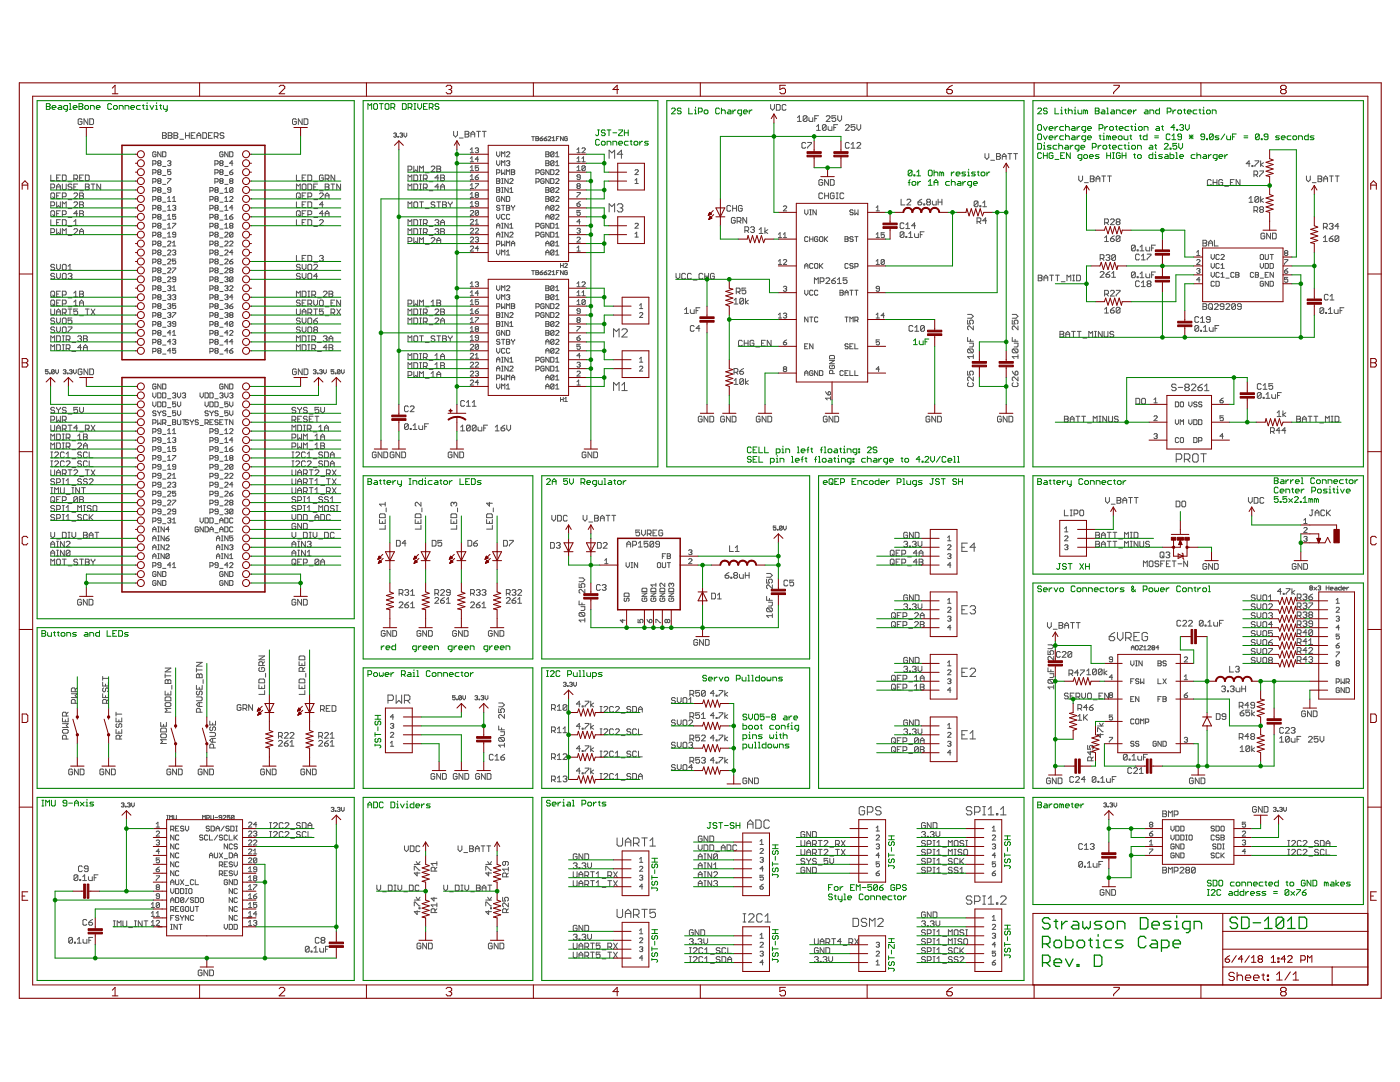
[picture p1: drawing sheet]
<svg xmlns="http://www.w3.org/2000/svg" width="279mm" height="216mm" viewBox="0 0 279 216" stroke-linecap="round" stroke-linejoin="round" font-family="sans-serif">
<g fill="none" stroke="#505050" stroke-width=".2">
<path d="M10.1 38.7l.2-.2h.4l.2 .2v.8l-.2 .1h-.4l-.2-.1zM10.1 37.5h.6l.2-.2v-.4l-.2-.2h-.6v1.2M10.1 34.9v1.2h.8M10.5 39.3l.4 .3M11.3 39.1h.4M11.3 37.9v-.8l.4-.4 .3 .4v.8M11.3 35.5h.4M11.3 37.3h.7M12 38.5h-.7v1.1h.7M12 34.9h-.7v1.2h.7M12.4 36.7v1l.2 .2h.4l.2-.2v-1M12.4 34.9h.6l.2 .2v.8l-.2 .2h-.6z"/>
<path d="M12.4 39.3h.6l.2-.2v-.4l-.2-.2h-.6v1.1M13.6 36.3h.8M13.6 39.8h.8M14.4 36.9l-.2-.2h-.4l-.2 .4 .2 .2h.4l.2 .4-.2 .2h-.4l-.2-.2M14.7 35.7h.6l.2-.2v-.4l-.2-.2h-.6v1.2M14.7 38.7l.2-.2h.4l.2 .2v.2l-.8 .7h.8M14.7 37.3h.4M15.1 35.7l.4 .4M15.5 36.7h-.8v1.2h.8M15.9 38.5h.6l.2 .2-.2 .4 .2 .4-.2 .1h-.6zM15.9 38.1h.8M15.9 39.1h.6"/>
<path d="M15.9 35.5h.4M16.4 23.9l-.2-.2h-.4l-.2 .2v.8l.2 .1h.4l.2-.1v-.4h-.4M16.7 34.9h-.8v1.2h.8M17 34.9h.6l.2 .2v.8l-.2 .2h-.6zM17 36.7h.6l.2 .2-.2 .4 .2 .4-.2 .2h-.6zM17 37.3h.6M17.5 23.7v1.1l-.7-1.1v1.1M17.9 23.7h.6l.2 .2v.8l-.2 .1h-.6zM18.2 36.7h.7M18.6 36.7v1.2M20.1 36.7v1.2l-.8-1.2v1.2M30.5 34.5h.5l.1-.5-.1-.1h-.5v.9"/>
<path d="M30.5 32.7h.5l.1-.1-.1-.5h-.5v1M30.5 39.9h.5l.1-.2-.1-.5h-.5v1M30.5 36.3h.5l.1-.5-.1-.2h-.5v1M30.5 38.1h.5l.1-.2-.1-.5h-.5v1M31.1 30.5l-.1-.2h-.4l-.1 .2v.6l.1 .2h.4l.1-.2v-.3h-.3M31.6 37.9l-.1-.2 .1-.3h.4l.1 .2-.1 .3M31.6 32.6l-.1-.2 .1-.3h.4l.1 .1-.1 .4M31.6 39.7l-.1-.2 .1-.3h.4l.1 .2-.1 .3M31.6 32.6l-.1 .1 .1 .4h.4l.1-.2-.1-.3M31.6 34.4l-.1-.2 .1-.3 .5 .1-.1 .4M31.6 34.4l-.1 .1 .1 .3h.4l.1-.1-.1-.3M31.6 36.1l-.1-.1 .1-.4 .5 .2-.1 .3"/>
<path d="M31.6 36.1l-.1 .2 .1 .3h.4l.1-.2-.1-.3M31.6 37.9l-.1 .2 .1 .3 .5-.2-.1-.3M31.6 39.7l-.1 .2 .1 .3h.4l.1-.2-.1-.3M31.6 32.6h.4M31.6 34.4h.4M31.6 36.1h.4M31.6 37.9h.4M31.6 39.7h.4M32.1 30.3v1l-.6-1v1M32.4 26.5h.6l.2 .2-.2 .4 .2 .3-.2 .2h-.6zM32.4 27.1h.6M32.4 33.2h.7"/>
<path d="M32.4 30.3h.6l.1 .2v.6l-.1 .2h-.6zM32.4 35h.7M32.4 36.8h.7M32.4 38.6h.7M33.4 32.2l.2-.1h.3l.2 .1-.2 .4M33.4 35.6h.7l-.7 1M33.4 39.5l.4-.3v1M33.6 26.5h.5l.2 .2-.2 .4 .2 .3-.2 .2h-.5zM33.6 27.1h.5M33.8 32.6h.1M33.9 32.6l.2 .1-.2 .4h-.3l-.2-.2M34.1 33.9h-.7v.5l.5-.2 .2 .2v.3l-.2 .1h-.3l-.2-.1"/>
<path d="M34.1 37.9h-.5l-.2-.2 .2-.3h.3l.2 .2v.6l-.2 .2-.5-.2M34.4 39.5l.4-.3v1M34.7 26.5h.6l.2 .2-.2 .4 .2 .3-.2 .2h-.6zM34.7 27.1h.6M35.9 27.8h.7M37 26.5v1.1M37 27.1h.8M37.8 26.5v1.1M38.2 27.1h.3M38.9 26.5h-.7v1.1h.7M39.3 27.1h.8M39.3 27.6v-.7l.4-.4 .4 .4v.7"/>
<path d="M40.5 26.5h.5l.2 .2v.7l-.2 .2h-.5zM41.6 27.1h.4M41.9 39.9h.5l.1-.2v-.3l-.1-.2h-.5v1M41.9 38.1h.5l.1-.2v-.3l-.1-.2h-.5v1M42.4 26.5h-.8v1.1h.8M42.8 27.2h.5l.2-.1v-.4l-.2-.2h-.5v1.1M42.9 32.7h.5l.1-.1v-.4l-.1-.1h-.5v1M42.9 34.5h.5l.1-.1v-.4l-.1-.1h-.5v.9M42.9 36.3h.5l.1-.2v-.3l-.1-.2h-.5v1M43 39.7l-.1-.2 .1-.3h.4l.1 .2-.1 .3M43 37.9l-.1-.2 .1-.3h.4l.1 .2-.1 .3M43 37.9l-.1 .2 .1 .3 .5-.2-.1-.3"/>
<path d="M43 39.7l-.1 .2 .1 .3h.4l.1-.2-.1-.3M43 37.9h.4M43 39.7h.4M43.1 27.2l.4 .4M43.9 38.6h.6M44 32.6l-.1-.2 .1-.3h.3l.2 .1-.2 .4M44 32.6l-.1 .1 .1 .4h.3l.2-.2-.2-.3M44 34.4l-.1-.2 .1-.3 .5 .1-.2 .4M44 34.4l-.1 .1 .1 .3h.3l.2-.1-.2-.3M44 36.1l-.1-.1 .1-.4 .5 .2-.2 .3M44 36.1l-.1 .2 .1 .3h.3l.2-.2-.2-.3M44 32.6h.3"/>
<path d="M44 34.4h.3M44 36.1h.3M44.5 30.5l-.2-.2h-.3l-.1 .2v.6l.1 .2h.3l.2-.2v-.3h-.3M44.7 26.7l-.2-.2h-.4l-.2 .4 .2 .2h.4l.2 .3-.2 .2h-.4l-.2-.2M44.9 33.2h.6M44.9 37.7l.3-.3v1M44.9 39.5l.3-.3v1M44.9 35h.6M44.9 36.8h.6M44.9 38.4h.6M45.5 30.3v1l-.6-1v1M45.8 39.4l.2-.2h.3l.2 .2v.1l-.7 .7h.7"/>
<path d="M45.8 30.3h.5l.2 .2v.6l-.2 .2h-.5zM45.8 34.4h.5l.2 .3-.2 .1h-.3l-.2-.1zM46 36.1l-.2-.1 .2-.4 .5 .2-.2 .3M46 36.1l-.2 .2 .2 .3h.3l.2-.2-.2-.3M46 36.1h.3M46.5 37.6l-.2-.2h-.3l-.2 .2v.6M46.5 37.6v.6l-.2 .2-.5-.2M46.5 32.6h-.7l.5-.5v1M46.5 33.9l-.7 .5M46.5 37.6l-.7 .6M59.1 23.9l-.2-.2h-.3l-.2 .2v.8l.2 .1h.3l.2-.1v-.4h-.3M59.2 38.7l.2-.2h.3l.2 .2v.8l-.2 .1h-.3l-.2-.1z"/>
<path d="M59.2 37.9v-1.2l.3 .4 .4-.4v1.2M59.2 34.9v1.2h.7M59.5 39.3l.4 .3M60.3 23.7v1.1l-.8-1.1v1.1M60.3 39.1h.4M60.3 35.5h.4M60.5 36.7h.4l.2 .2v.8l-.2 .2h-.4l-.2-.2v-.8zM60.7 23.7h.6l.1 .2v.8l-.1 .1h-.6zM61.1 34.9h-.8v1.2h.8M61.1 38.5h-.8v1.1h.8M61.4 34.9h.6l.2 .2v.8l-.2 .2h-.6zM61.4 36.7h.6l.2 .2v.8l-.2 .2h-.6z"/>
<path d="M61.4 39.3h.6l.2-.2v-.4l-.2-.2h-.6v1.1M62.6 36.3h.8M62.6 37.3h.4M62.6 39.8h.8M63.4 36.7h-.8v1.2h.8M63.8 38.1h.7M63.8 38.7l.1-.2h.4l.2 .2v.2l-.7 .7h.7M64.5 35.1l-.2-.2h-.4l-.1 .2v.8l.1 .2h.4l.2-.2v-.4h-.4M64.9 36.7h.6l.2 .2-.2 .4 .2 .4-.2 .2h-.6zM64.9 35.7h.6l.2-.2v-.4l-.2-.2h-.6v1.2M64.9 39.1h.8M64.9 39.6v-.7l.4-.4 .4 .4v.7"/>
<path d="M64.9 37.3h.6M65.3 35.7l.4 .4M66.1 36.7h.7M66.4 36.7v1.2M66.8 34.9v1.2l-.7-1.2v1.2M68 36.7v1.2l-.8-1.2v1.2M78.6 26.7l.4-.2 .1 .2-.1 .2M78.8 26.9h.2M79 26.9l.1 .2-.1 .3-.4-.2M79.4 27.2l.1 .2zM79.8 26.7l.4-.2 .1 .2-.1 .2M80.1 26.9h.1"/>
<path d="M80.2 26.9l.1 .2-.1 .3-.4-.2M80.6 26.5v.6l.3 .3 .3-.3v-.6M81.4 33.9h.6l.2-.2v-.4l-.2-.2h-.6v1.2M81.4 36.1v-1.2l.4 .4 .4-.4v1.2M81.4 37.9v-1.2l.4 .4 .4-.4v1.2M82.6 36.7h.6l.2 .2v.8l-.2 .2h-.6zM82.6 33.1v1.2l.4-.4 .4 .4v-1.2M82.6 34.9h.6l.2 .2v.8l-.2 .2h-.6zM83.7 34.3v-1.2l.4 .4 .4-.4v1.2M83.7 36.1h.4M83.7 34.9h.4M83.7 36.7h.4"/>
<path d="M83.7 37.9h.4M83.9 34.9v1.2M83.9 36.7v1.2M84.5 35.7h.6l.2-.2v-.4l-.2-.2h-.6v1.2M84.5 37.5h.6l.2-.2v-.4l-.2-.2h-.6v1.2M84.9 35.7l.4 .4M84.9 34.5h.7M84.9 37.5l.4 .4M85.6 36.3h.8M85.6 38.1h.8M86 33.3l.2-.2h.4l.2 .2v.2l-.8 .8h.8M87.2 33.1h.6l.1 .2-.1 .4 .1 .4-.1 .2h-.6z"/>
<path d="M87.2 33.7h.6M87.6 35.5h-.8l.6-.6v1.2M87.6 37.3h-.8l.6-.6v1.2M87.9 34.9h.6l.2 .2-.2 .4 .2 .4-.2 .2h-.6zM87.9 37.9v-.8l.4-.4 .4 .4v.8M87.9 35.5h.6M87.9 37.3h.8M90.5 26.2v.8l.4 .3 .4-.3v-.8M91.7 27.5h.7M92.8 26.2h.6l.2 .2-.2 .4 .2 .4-.2 .1h-.6zM92.8 26.8h.6M93.9 35.8h.6"/>
<path d="M93.9 29.8l.3-.3v1M93.9 31.6l.3-.3v1M93.9 33.4l.3-.3v1M93.9 35.2l.3-.3v.9M93.9 37l.3-.4v1M93.9 38.8l.3-.4v1M93.9 37.6h.6M93.9 34.1h.6M93.9 32.3h.6M93.9 30.5h.6M93.9 39.4h.6M94 26.8h.7"/>
<path d="M94 27.3v-.7l.4-.4 .3 .4v.7M94.8 29.7l.2-.2h.3l.2 .2-.2 .3M94.8 35.3h.5l.2 .4-.2 .1h-.3l-.2-.1zM94.8 36.6h.7l-.7 1M95 38.9l-.2-.1 .2-.4h.3l.2 .2-.2 .3M95 38.9l-.2 .2 .2 .3 .5-.2-.2-.3M95 38.9h.3M95.1 26.2h.8M95.2 30h.1M95.3 30l.2 .2-.2 .3-.5-.2M95.5 26.2v1.1M95.5 33.1h-.7v.5l.5-.2 .2 .2v.3l-.2 .2h-.3l-.2-.2"/>
<path d="M95.5 31.8h-.7l.5-.5v1M95.5 34.9l-.7 .4M96.3 26.2h.7M96.6 26.2v1.1M99.1 37.4h.5l.2 .2-.2 .3 .2 .3-.2 .2h-.5zM99.1 35.6h.5l.2 .2-.2 .3 .2 .3-.2 .2h-.5zM99.1 34.5h.5l.2-.1v-.4l-.2-.1h-.5v.9M99.1 36.1h.5M99.1 37.9h.5M99.1 30.3v.6l.3 .4 .4-.4v-.6M99.1 32.1v.6l.3 .4 .4-.4v-.6M99.8 39.4l-.2-.2h-.3l-.2 .2v.6l.2 .2h.3l.2-.2v-.3h-.4"/>
<path d="M100.1 31.3v-1l.3 .3 .4-.3v1M100.1 33.1v-1l.3 .3 .4-.3v1M100.1 33.9v.9l.3-.3 .4 .3v-.9M100.1 35.6h.3M100.1 36.6h.3M100.1 37.4h.3M100.1 38.4h.3M100.3 35.6v1M100.3 37.4v1M100.8 39.2v1l-.7-1v1M101.1 32.2l.1-.1h.4l.1 .1-.1 .4M101.1 39.2h.5l.1 .2v.6l-.1 .2h-.5z"/>
<path d="M101.1 30.5l.1-.2h.4l.1 .2v.1l-.6 .7h.6M101.1 34.8v-.9l.3 .3 .3-.3v.9M101.4 35.6v1l-.6-1v1M101.4 37.4v1l-.6-1v1M101.4 32.6h.2M101.6 32.6l.1 .1-.1 .4h-.4l-.1-.2M101.7 35.8l.2-.2 .5 .2v.2l-.7 .6h.7M101.7 38.4h.7M101.7 37.7l.4-.3v1M102.1 33.9h.5l.1 .1-.1 .4 .1 .3-.1 .1h-.5zM102.1 34.4h.5M106.1 27.3h.6"/>
<path d="M106.4 27.3v.8M106.9 27.3l.6 .1-.1 .3 .1 .2-.1 .2h-.5zM106.9 27.7h.5M107 36.3h.4l.2-.2v-.3l-.2-.2h-.4v1M107 34.5h.4l.2-.1v-.4l-.2-.1h-.4v.9M107.8 27.7h.4l.1 .2-.4 .2zM108.3 27.3l-.5 .4M108.6 27.7h.4l.1 .2-.4 .2zM108.6 34l-.2-.1-.5 .1v.7l.2 .1h.3l.2-.1v-.3h-.3M108.6 35.8l-.2-.2-.5 .2v.6l.2 .2h.3l.2-.2v-.3h-.3M108.9 32.1h.5l.2 .1-.2 .4 .2 .3-.2 .2h-.5zM108.9 39.2h.5l.2 .2-.2 .3 .2 .3-.2 .2h-.5z"/>
<path d="M108.9 37.4h.5l.2 .2-.2 .3 .2 .3-.2 .2h-.5zM108.9 30.3h.5l.2 .2-.2 .3 .2 .3-.2 .2h-.5zM108.9 30.8h.5M108.9 32.6h.5M108.9 37.9h.5M108.9 39.7h.5M109.1 27.3l-.5 .4M109.4 27.4l.1-.1 .4 .1-.5 .7h.5M109.6 33.9v.9l-.7-.9v.9M109.6 35.6v1l-.7-1v1M109.9 35.6h.5l.2 .2v.6l-.2 .2h-.5zM109.9 33.9h.5l.2 .1v.7l-.2 .1h-.5z"/>
<path d="M110.2 27.5l.3-.2v.8M110.2 28.1h.6M110.6 30.5l-.2-.2h-.3l-.2 .2v.6M110.6 32.2l-.2-.1h-.3l-.2 .1v.7M110.6 39.4l-.2-.2h-.3l-.2 .2v.6M110.6 30.5l-.7 .6M110.6 32.2l-.7 .7M110.6 30.5v.6l-.2 .2h-.3l-.2-.2M110.6 32.2v.7l-.2 .2h-.3l-.2-.2M110.6 37.6l-.2-.2h-.3l-.2 .2v.6M110.6 37.6v.6l-.2 .2-.5-.2M110.6 39.4v.6l-.2 .2h-.3l-.2-.2"/>
<path d="M110.6 39.4l-.7 .6M110.6 37.6l-.7 .6M110.9 39.4l.1-.2h.4l.1 .2v.1l-.6 .7h.6M110.9 37.6l.1-.2h.4l.1 .2-.6 .8h.6M110.9 34l.1-.1 .5 .1v.2l-.6 .6h.6M110.9 35.8l.1-.2 .5 .2v.2l-.6 .6h.6M110.9 31.3h.6M110.9 33.1h.6M110.9 30.6l.3-.3v1M110.9 32.4l.3-.3v1M111 27.7h.3M111.6 27.3h-.6v.8"/>
<path d="M112.4 27.3v.8l-.5-.8v.8M113.2 27.4l-.1-.1-.4 .1v.5l.4 .2 .1-.4h-.3M115.1 38.4h.7l-.7 1M115.1 29.8l.4-.3v1M115.1 31.6l.4-.3v1M115.1 33.4l.4-.3v1M115.1 34.1h.7M115.1 32.3h.7M115.1 30.5h.7M115.3 37.1l-.2-.1 .2-.4h.3l.2 .2-.2 .3M115.3 37.1l-.2 .2 .2 .3 .5-.1-.2-.4M115.3 37.1h.3"/>
<path d="M115.8 35.3h-.5l-.2-.1 .2-.3 .5 .1v.7l-.2 .1h-.3l-.2-.1M116.1 29.7l.2-.2h.3l.2 .2v.1l-.7 .7h.7M116.1 31.6l.4-.3v1M116.1 32.3h.7M116.8 33.2l-.2-.1-.5 .1v.7M116.8 33.2v.7l-.2 .2h-.3l-.2-.2M116.8 33.2l-.7 .7M121.6 31.6v-1.6l.5 .5 .6-.5v1.6M124.3 30.8h-1.1l.8-.8v1.6M126.7 34l.2-.1 .5 .1v.2l-.7 .6h.7M126.7 36.6h.7M126.7 36l.4-.4v1"/>
<path d="M153.8 20.8v.8l.4 .4 .4-.4v-.8M154.9 20.8h.6l.2 .2v.8l-.2 .2h-.6zM156.9 21l-.2-.2h-.4l-.2 .2v.8l.2 .2h.4l.2-.2M159.2 23.5l.3-.4v1.1M159.2 24.2h.7M160.8 28.6l-.2-.2h-.4l-.2 .2v.8l.2 .2h.4l.2-.2M161.1 23.3v.7l-.2 .2h-.4l-.2-.2M161.1 23.3l-.2-.2h-.4l-.2 .2v.7M161.1 23.3l-.8 .7M161.2 28.4h.7v.2l-.7 .8v.2M161.4 23.5v.5l.2 .2h.6v-.7M162.6 23.7h.4"/>
<path d="M163 25.3l.3-.4v1.1M163 26h.7M163.4 23.1h-.8v1.1M164.2 36l-.2-.2h-.4l-.2 .2v.8l.2 .2h.4l.2-.2v-.4h-.4M164.2 38.7l-.2-.2h-.4l-.2 .2v.8l.2 .1h.4l.2-.1M164.6 38.5v1.1M164.6 39.1h.7M164.9 25.1l-.2-.2h-.4l-.2 .2v.7M164.9 25.1v.7l-.2 .2h-.4l-.2-.2M164.9 25.1l-.8 .7M164.9 23.3l.2-.2h.4l.2 .2v.2l-.8 .7h.8M165.3 25.3v.5l.2 .2h.5v-.7"/>
<path d="M165.3 35.8v1.2l-.7-1.2v1.2M165.3 38.5v1.1M165.7 35.8h.6l.2 .2v.8l-.2 .2h-.6zM166.4 25.4h.4M166.5 38.7l-.2-.2h-.4l-.2 .2v.8l.2 .1h.4l.2-.1v-.4h-.4M166.8 23.1h-.8v.6l.4-.2 .4 .2v.3l-.2 .2h-.4l-.2-.2M166.9 39.6h.4M166.9 38.5h.4M167.1 38.5v1.1M167.2 24.9h-.8v1.1M167.2 23.1v.8l.4 .3 .4-.3v-.8M168.4 38.7l-.2-.2h-.4l-.2 .2v.8l.2 .1h.4l.2-.1"/>
<path d="M168.7 25.1l.2-.2h.4l.2 .2v.2l-.8 .7h.8M169.5 28.6l-.2-.2h-.4l-.2 .2v.8l.2 .2h.4l.2-.2M169.9 29.6h.7M169.9 28.8l.3-.4v1.2M170.6 24.9h-.7v.5l.3-.1 .4 .1v.4l-.2 .2h-.3l-.2-.2M171 24.9v.7l.4 .4 .4-.4v-.7M171 28.6l.2-.2h.4l.2 .2v.2l-.8 .8h.8M179.8 39.8v1.1h.8M181 39.9l.2-.1h.4l.2 .1v.2l-.8 .8h.8M184 39.8l-.8 .5M187.2 39.8v1.1M188 39.8v1.1"/>
<path d="M196.6 30.6v.8l.4 .4 .3-.4v-.8M197.7 32h.8M198.9 30.6h.6l.1 .2-.1 .4 .1 .4-.1 .2h-.6zM198.9 31.2h.6M200 31.8v-.8l.4-.4 .4 .4v.8M200 31.2h.8M201.2 30.6h.7M201.5 30.6v1.2M202.3 30.6h.8M202.7 30.6v1.2M215.3 35.1v.8l.4 .4 .3-.4v-.8M216.4 36.4h.8"/>
<path d="M217.6 35.1h.6l.2 .2-.2 .4 .2 .4-.2 .2h-.6zM217.6 35.7h.6M218.7 35.7h.8M218.7 36.3v-.8l.4-.4 .4 .4v.8M219.9 35.1h.7M220.3 35.1v1.2M221 35.1h.8M221.4 35.1v1.2M241.7 36l-.2-.2h-.3l-.2 .2v.8l.2 .2h.3l.2-.2M242.1 36.4h.8M242.1 35.8v1.2M242.9 35.8v1.2"/>
<path d="M244 36l-.2-.2h-.4l-.2 .2v.8l.2 .2h.4l.2-.2v-.4h-.4M244.4 37.2h.8M245.6 36.4h.3M246.3 35.8h-.7v1.2h.7M247.5 35.8v1.2l-.8-1.2v1.2M249.3 39.6l.4-.4v1.2M249.5 32.7h-.8l.6-.6v1.1M249.9 33h.1v.2h-.1zM250.3 34.9h.5l.2-.2v-.4l-.2-.2h-.5v1.2M250.4 32.1h.8v.2l-.8 .7v.2M250.6 34.9l.4 .4M251.2 39.4v.8l-.2 .2h-.4l-.2-.2"/>
<path d="M251.2 39.4l-.2-.2h-.4l-.2 .2v.8M251.2 39.4l-.8 .8M251.4 34.1h.8v.2l-.8 .8v.2M251.6 32.1v1.1M251.6 39.2v1.2M252.2 32.5l-.6 .4 .6 .3M252.2 39.6l-.6 .4 .6 .4M260.7 35.1v.8l.4 .4 .4-.4v-.8M261.9 36.4h.8M263 35.1h.6l.2 .2-.2 .4 .2 .4-.2 .2h-.6zM263 35.7h.6M264.2 35.7h.7"/>
<path d="M264.2 36.3v-.8l.4-.4 .3 .4v.8M265.3 35.1h.8M265.7 35.1v1.2M266.5 35.1h.8M266.9 35.1v1.2M10.1 41h.6l.2-.1v-.4l-.2-.2h-.6v1.1M10.1 58.3l.2-.2h.4l.2 .2v.8l-.2 .1h-.4l-.2-.1zM10.1 46.4h.6l.2-.2v-.4l-.2-.2h-.6v1.2M10.1 43.8v1.2h.8M10.3 42.1h.4l.2 .1v.8l-.2 .2h-.4l-.2-.2v-.8zM10.5 58.9l.4 .3M10.5 42.8l.4 .4"/>
<path d="M10.9 54.7l-.2-.2h-.4l-.2 .4 .2 .2h.4l.2 .4-.2 .2h-.4l-.2-.2M10.9 52.9l-.2-.2h-.4l-.2 .4 .2 .2h.4l.2 .4-.2 .2h-.4l-.2-.2M11.3 45.6v1.2l.4-.4 .3 .4v-1.2M11.3 40.3v1.1l.4-.4 .3 .4v-1.1M11.3 58.7h.4M11.3 52.7v.8l.4 .4 .3-.4v-.8M11.3 54.5v.8l.4 .4 .3-.4v-.8M11.3 44.4h.4M11.3 42.6h.4M12 59.9h-.7v1.1h.7M12 42.1h-.7v1.1h.7M12 58.1h-.7v1.1h.7"/>
<path d="M12 43.8h-.7v1.2h.7M12.4 54.7l.2-.2h.4l.2 .2v.8l-.2 .2h-.4l-.2-.2zM12.4 41.4v-1.1l.4 .4 .4-.4v1.1M12.4 42.8h.6l.2-.2v-.4l-.2-.1h-.6v1.1M12.4 43.8h.6l.2 .2v.8l-.2 .2h-.6zM12.4 46.8v-1.2l.4 .4 .4-.4v1.2M12.4 52.9l.2-.2h.4l.2 .2v.8l-.2 .2h-.4l-.2-.2zM12.4 58.9h.6l.2-.2v-.4l-.2-.2h-.6v1.1M13.6 54.7l.2-.2h.4l.2 .2-.2 .4M13.6 43.4h.8M13.6 41.6h.8M13.6 45.2h.8"/>
<path d="M13.6 53.1l.4-.4v1.2M13.6 47h.8M13.6 53.9h.8M13.6 59.4h.8M14 55.1h.2M14.2 55.1l.2 .2-.2 .4h-.4l-.2-.2M14.7 40.5l.2-.2h.4l.2 .2v.2l-.8 .7h.8M14.7 45.8l.2-.2h.4l.2 .2v.2l-.8 .8h.8M14.7 45h.8M14.7 44.2l.4-.4v1.2M14.7 58.5l.4-.4v1.1M14.7 59.2h.8"/>
<path d="M15.5 42.6h-.8l.6-.5v1.1M15.9 58.1h.6l.2 .2-.2 .4 .2 .4-.2 .1h-.6zM15.9 40.3h.6l.2 .2-.2 .4 .2 .3-.2 .2h-.6zM15.9 42.1h.6l.2 .1-.2 .4 .2 .4-.2 .2h-.6zM15.9 46.8v-.8l.4-.4 .4 .4v.8M15.9 58.7h.6M15.9 40.9h.6M15.9 46.2h.8M15.9 42.6h.6M30.5 43.4h.5l.1-.5-.1-.1h-.5v1M30.5 45.2h.5l.1-.2-.1-.4h-.5v.9M30.5 54.1h.5l.1-.5-.1-.1h-.5v.9"/>
<path d="M30.5 50.5h.5l.1-.1-.1-.5h-.5v1M30.5 55.9h.5l.1-.2-.1-.5h-.5v1M30.5 41.6h.5l.1-.1-.1-.5h-.5v1M30.5 47h.5l.1-.2-.1-.5h-.5v1M30.5 48.8h.5l.1-.2-.1-.5h-.5v1M30.5 52.3h.5l.1-.5-.1-.1h-.5v1M30.5 57.7h.5l.1-.2-.1-.5h-.5v1M30.5 59.5h.5l.1-.2-.1-.5h-.5v1M31.6 41.5l-.1-.2 .1-.3h.4l.1 .1-.1 .4M31.6 54l-.1-.2 .1-.3 .5 .1-.1 .4M31.6 45l-.1-.1 .1-.3 .5 .1-.1 .3M31.6 59.3l-.1 .2 .1 .3h.4l.1-.2-.1-.3"/>
<path d="M31.6 46.8h.4M31.6 50.4l-.1-.2 .1-.3h.4l.1 .2-.1 .3M31.6 55.7l-.1-.1 .1-.4h.4l.1 .2-.1 .3M31.6 41.5l-.1 .1 .1 .4h.4l.1-.2-.1-.3M31.6 43.3l-.1-.2 .1-.3 .5 .1-.1 .4M31.6 43.3l-.1 .1 .1 .4h.4l.1-.2-.1-.3M31.6 45l-.1 .2 .1 .3h.4l.1-.1-.1-.4M31.6 46.8l-.1-.1 .1-.4h.4l.1 .2-.1 .3M31.6 46.8l-.1 .2 .1 .3 .5-.1-.1-.4M31.6 48.6l-.1-.1 .1-.4h.4l.1 .2-.1 .3M31.6 48.6l-.1 .2 .1 .3 .5-.2-.1-.3M31.6 50.4l-.1 .1 .1 .4h.4l.1-.2-.1-.3"/>
<path d="M31.6 52.2l-.1-.2 .1-.3 .5 .1-.1 .4M31.6 52.2l-.1 .1 .1 .4h.4l.1-.2-.1-.3M31.6 54l-.1 .1 .1 .3h.4l.1-.1-.1-.3M31.6 55.7l-.1 .2 .1 .3 .5-.1-.1-.4M31.6 57.5l-.1-.1 .1-.4h.4l.1 .2-.1 .3M31.6 57.5l-.1 .2 .1 .3 .5-.2-.1-.3M31.6 59.3l-.1-.2 .1-.3h.4l.1 .2-.1 .3M31.6 41.5h.4M31.6 43.3h.4M31.6 45h.4M31.6 48.6h.4M31.6 50.4h.4"/>
<path d="M31.6 52.2h.4M31.6 54h.4M31.6 55.7h.4M31.6 57.5h.4M31.6 59.3h.4M32.4 40.3h.7M32.4 42.1h.7M32.4 43.9h.7M32.4 45.7h.7M32.4 47.5h.7M32.4 49.3h.7M32.4 51h.7"/>
<path d="M32.4 52.8h.7M32.4 54.6h.7M32.4 56.4h.7M32.4 58.2h.7M32.4 59.9h.7M33.4 51.8l.2-.1 .5 .1v.2l-.7 .7h.7M33.4 48.3l.2-.2h.3l.2 .2v.2l-.7 .6h.7M33.4 50.1l.2-.2h.3l.2 .2v.1l-.7 .7h.7M33.4 53.6l.2-.1 .5 .1v.2l-.7 .6h.7M33.4 55.4l.2-.2h.3l.2 .2-.7 .8h.7M33.4 57.2l.2-.2h.3l.2 .2-.2 .3M33.4 59l.2-.2h.3l.2 .2-.2 .3"/>
<path d="M33.4 41.3l.4-.3v1M33.4 43.1l.4-.3v1M33.4 44.9l.4-.3v.9M33.4 46.7l.4-.4v1M33.4 40.2h.7M33.4 42h.7M33.4 43.8h.7M33.4 45.5h.7M33.4 47.3h.7M33.8 57.5h.1M33.8 59.3h.1M33.9 59.3l.2 .2-.2 .3h-.3l-.2-.2"/>
<path d="M33.9 57.5l.2 .2-.2 .3-.5-.2M34.4 44.6h.7l-.7 .9M34.4 50.1l.2-.2h.3l.2 .2-.2 .3M34.4 41.1l.2-.1h.3l.2 .1-.2 .4M34.4 53.5h.7l-.7 .9M34.4 59l.2-.2h.3l.2 .2-.2 .3M34.4 48.5l.4-.4v1M34.4 57.4l.4-.4v1M34.4 40.2h.7M34.4 49.1h.7M34.4 58h.7M34.8 41.5h.1"/>
<path d="M34.8 50.4h.1M34.8 59.3h.1M34.9 41.5l.2 .1-.2 .4h-.3l-.2-.2M34.9 50.4l.2 .1-.2 .4h-.3l-.2-.2M34.9 59.3l.2 .2-.2 .3h-.3l-.2-.2M35.1 46.8h-.5l-.2-.1 .2-.4h.3l.2 .2v.7l-.2 .1-.5-.1M35.1 55.7h-.5l-.2-.1 .2-.4h.3l.2 .2v.7l-.2 .1-.5-.1M35.1 42.8h-.7v.5l.5-.2 .2 .5-.2 .2h-.3l-.2-.2M35.1 51.7h-.7v.5l.5-.2 .2 .5-.2 .2h-.3l-.2-.2M41.9 43.4h.5l.1-.1v-.4l-.1-.1h-.5v1M41.9 45.2h.5l.1-.2v-.3l-.1-.1h-.5v.9M41.9 47h.5l.1-.2v-.3l-.1-.2h-.5v1"/>
<path d="M41.9 50.5h.5l.1-.1v-.3l-.1-.2h-.5v1M41.9 55.9h.5l.1-.2v-.3l-.1-.2h-.5v1M41.9 41.6h.5l.1-.1v-.4l-.1-.1h-.5v1M41.9 48.8h.5l.1-.2v-.3l-.1-.2h-.5v1M41.9 52.3h.5l.1-.1v-.4l-.1-.1h-.5v1M41.9 54.1h.5l.1-.1v-.4l-.1-.1h-.5v.9M41.9 57.7h.5l.1-.2v-.3l-.1-.2h-.5v1M41.9 59.5h.5l.1-.2v-.3l-.1-.2h-.5v1M43 55.7l-.1-.1 .1-.4h.4l.1 .2-.1 .3M43 45l-.1-.1 .1-.3 .5 .1-.1 .3M43 59.3l-.1-.2 .1-.3h.4l.1 .2-.1 .3M43 46.8h.4"/>
<path d="M43 50.4l-.1-.2 .1-.3h.4l.1 .2-.1 .3M43 41.5l-.1-.2 .1-.3h.4l.1 .1-.1 .4M43 41.5l-.1 .1 .1 .4h.4l.1-.2-.1-.3M43 43.3l-.1-.2 .1-.3 .5 .1-.1 .4M43 43.3l-.1 .1 .1 .4h.4l.1-.2-.1-.3M43 45l-.1 .2 .1 .3h.4l.1-.1-.1-.4M43 46.8l-.1-.1 .1-.4h.4l.1 .2-.1 .3M43 46.8l-.1 .2 .1 .3 .5-.1-.1-.4M43 48.6l-.1-.1 .1-.4h.4l.1 .2-.1 .3M43 48.6l-.1 .2 .1 .3 .5-.2-.1-.3M43 50.4l-.1 .1 .1 .4h.4l.1-.2-.1-.3M43 52.2l-.1-.2 .1-.3 .5 .1-.1 .4"/>
<path d="M43 52.2l-.1 .1 .1 .4h.4l.1-.2-.1-.3M43 54l-.1-.2 .1-.3 .5 .1-.1 .4M43 54l-.1 .1 .1 .3h.4l.1-.1-.1-.3M43 55.7l-.1 .2 .1 .3 .5-.1-.1-.4M43 57.5l-.1-.1 .1-.4h.4l.1 .2-.1 .3M43 57.5l-.1 .2 .1 .3 .5-.2-.1-.3M43 59.3l-.1 .2 .1 .3h.4l.1-.2-.1-.3M43 41.5h.4M43 43.3h.4M43 45h.4M43 48.6h.4M43 50.4h.4"/>
<path d="M43 52.2h.4M43 54h.4M43 55.7h.4M43 57.5h.4M43 59.3h.4M43.9 40.3h.6M43.9 42.1h.6M43.9 43.9h.6M43.9 45.7h.6M43.9 47.5h.6M43.9 49.3h.6M43.9 51h.6"/>
<path d="M43.9 52.8h.6M43.9 54.6h.6M43.9 56.4h.6M43.9 58.2h.6M43.9 59.9h.6M44.9 50.1l.1-.2h.3l.2 .2v.1l-.6 .7h.6M44.9 55.4l.1-.2h.3l.2 .2-.2 .3M44.9 46.5l.1-.2h.3l.2 .2-.6 .8h.6M44.9 48.3l.1-.2h.3l.2 .2v.2l-.6 .6h.6M44.9 51.8l.1-.1 .5 .1v.2l-.6 .7h.6M44.9 53.6l.1-.1 .5 .1v.2l-.6 .6h.6M44.9 57.2l.1-.2h.3l.2 .2-.2 .3"/>
<path d="M44.9 59l.1-.2h.3l.2 .2-.2 .3M44.9 41.3l.3-.3v1M44.9 43.1l.3-.3v1M44.9 44.9l.3-.3v.9M44.9 40.2h.6M44.9 42h.6M44.9 43.8h.6M44.9 45.5h.6M45.2 55.7h.1M45.2 57.5h.1M45.2 59.3h.1M45.3 55.7l.2 .2-.2 .3-.4-.1"/>
<path d="M45.3 57.5l.2 .2-.2 .3-.4-.2M45.3 59.3l.2 .2-.2 .3h-.3l-.1-.2M45.8 57.2l.2-.2h.3l.2 .2v.2l-.7 .6h.7M45.8 52.2h.5l.2 .3-.2 .2h-.3l-.2-.2zM45.8 43.3h.5l.2 .3-.2 .2h-.3l-.2-.2zM45.8 48.3l.2-.2h.3l.2 .2v.2l-.7 .6h.7M46 45l-.2-.1 .2-.3 .5 .1-.2 .3M46 45l-.2 .2 .2 .3h.3l.2-.1-.2-.4M46 54l-.2-.2 .2-.3 .5 .1-.2 .4M46 54l-.2 .1 .2 .3h.3l.2-.1-.2-.3M46 45h.3M46 54h.3"/>
<path d="M46.5 55.4l-.2-.2h-.3l-.2 .2v.7M46.5 46.5l-.2-.2h-.3l-.2 .2v.7M46.5 46.5v.7l-.2 .1-.5-.1M46.5 55.4v.7l-.2 .1-.5-.1M46.5 41.5h-.7l.5-.5v1M46.5 50.4h-.7l.5-.5v1M46.5 59.3h-.7l.5-.5v1M46.5 42.8l-.7 .5M46.5 46.5l-.7 .7M46.5 51.7l-.7 .5M46.5 55.4l-.7 .7M59.2 42.2l.2-.1h.3l.2 .1v.8l-.2 .2h-.3l-.2-.2z"/>
<path d="M59.2 40.3v1.1h.7M59.2 43.8v1.2h.7M59.2 51v1.1h.7M59.2 59.2v-1.1l.3 .4 .4-.4v1.1M59.5 42.8l.4 .4M59.9 52.9l-.2-.2h-.3l-.2 .2 .2 .4h.3l.2 .2-.2 .4h-.3l-.2-.2M59.9 54.7l-.2-.2h-.3l-.2 .2 .2 .4h.3l.2 .2-.2 .4h-.3l-.2-.2M60.3 52.7v.8l.4 .4 .4-.4v-.8M60.3 54.5v.8l.4 .4 .4-.4v-.8M60.3 58.1h.6l.2 .2v.8l-.2 .1h-.6zM60.3 40.9h.4M60.3 44.4h.4"/>
<path d="M60.3 51.5h.4M60.3 42.6h.4M61.1 40.3h-.8v1.1h.8M61.1 42.1h-.8v1.1h.8M61.1 43.8h-.8v1.2h.8M61.1 51h-.8v1.1h.8M61.1 59.9h-.8v1.1h.8M61.4 40.3h.6l.2 .2v.7l-.2 .2h-.6zM61.4 42.8h.6l.2-.2v-.4l-.2-.1h-.6v1.1M61.4 43.8h.6l.2 .2v.8l-.2 .2h-.6zM61.4 51h.6l.2 .2v.7l-.2 .2h-.6zM61.4 58.1h.4"/>
<path d="M61.4 59.2h.4M61.6 52.7h.4l.2 .2v.8l-.2 .2h-.4l-.2-.2v-.8zM61.6 54.5h.4l.2 .2v.8l-.2 .2h-.4l-.2-.2v-.8zM61.6 58.1v1.1M62.2 58.9h.6l.2-.2v-.4l-.2-.2h-.6v1.1M62.6 52.9l.2-.2h.4l.2 .2v.2l-.8 .8h.8M62.6 59.9v.7l.4 .4 .4-.4v-.7M62.6 43.4h.8M62.6 58.9l.4 .3M62.6 41.6h.8M62.6 45.2h.8M62.6 52.3h.8"/>
<path d="M63.4 59.4h.7M63.4 55.1h-.8l.6-.6v1.2M63.8 51.2l.1-.2h.4l.2 .2-.2 .3M63.8 44l.1-.2h.4l.2 .2v.2l-.7 .8h.7M64.1 51.5h.2M64.3 51.5l.2 .2-.2 .4h-.4l-.1-.2M64.5 40.9h-.7l.5-.6v1.1M64.5 42.6h-.7l.5-.5v1.1M64.5 58.3l.2-.2h.4l.2 .2v.2l-.8 .7h.8M64.9 43.2v-.8l.4-.3 .4 .3v.8M64.9 42.6h.8M65.7 58.1h.5l.2 .2-.2 .4 .2 .4-.2 .1h-.5z"/>
<path d="M65.7 58.7h.5M66.8 59.9h-.7v1.1h.7M68 59.9v1.1l-.8-1.1v1.1M81.4 45v-1.2l.4 .4 .4-.4v1.2M81.4 48.2h.6l.2-.2v-.4l-.2-.2h-.6v1.2M81.4 41.4v-1.1l.4 .4 .4-.4v1.1M81.4 46.8v-1.2l.4 .4 .4-.4v1.2M82.6 59.9v1.1l.4-.4 .4 .4v-1.1M82.6 45.6h.6l.2 .2v.8l-.2 .2h-.6zM82.6 40.5l.2-.2h.4l.2 .2v.7l-.2 .2h-.4l-.2-.2zM82.6 47.4v1.2l.4-.4 .4 .4v-1.2M82.6 43.8h.6l.2 .2v.8l-.2 .2h-.6z"/>
<path d="M83.7 46.8h.4M83.7 40.3h.8M83.7 48.6v-1.2l.4 .4 .4-.4v1.2M83.7 45.6h.4M83.7 45h.4M83.7 43.8h.4M83.9 43.8v1.2M83.9 45.6v1.2M84.1 40.3v1.1M84.5 46.4h.6l.2-.2v-.4l-.2-.2h-.6v1.2M84.5 44.6h.6l.2-.2v-.4l-.2-.2h-.6v1.2M84.9 41.6h.7"/>
<path d="M84.9 48.7h.7M84.9 46.4l.4 .4M84.9 44.6l.4 .4M85.6 45.2h.8M85.6 47h.8M86 47.6l.2-.2h.4l.2 .2v.2l-.8 .8h.8M86.8 40.5l-.2-.2h-.4l-.2 .2 .2 .4h.4l.2 .1-.2 .4h-.4l-.2-.2M86.8 44l.2-.2h.4l.2 .2-.2 .4M86.8 45.8l.2-.2h.4l.2 .2-.2 .4M87.2 48.6v-.8l.4-.4 .3 .4v.8M87.2 59.9h.6l.1 .2-.1 .4 .1 .3-.1 .2h-.6zM87.2 40.3h.7"/>
<path d="M87.2 46.2h.2M87.2 48h.7M87.2 44.4h.2M87.4 46.2l.2 .2-.2 .4h-.4l-.2-.2M87.4 44.4l.2 .2-.2 .4h-.4l-.2-.2M87.6 40.3v1.1M87.9 45v-.8l.4-.4 .4 .4v.8M87.9 45.6h.6l.2 .2-.2 .4 .2 .4-.2 .2h-.6zM87.9 46.2h.6M87.9 44.4h.8M88.3 40.3h.6l.2 .2-.2 .4 .2 .3-.2 .2h-.6zM88.3 40.9h.6"/>
<path d="M89.5 40.3v.2l.4 .4M89.9 40.9v.5M90.2 40.3v.2l-.3 .4M93.9 42.1l.1-.1 .5 .1v.2l-.6 .7h.6M93.9 45.7l.1-.1h.4l.1 .1-.6 .8h.6M93.9 43.9l.1-.1 .5 .1v.2l-.6 .6h.6M93.9 49.3l.1-.2h.4l.1 .2v.1l-.6 .7h.6M93.9 59h.6M93.9 57.2h.6M93.9 56.6l.3-.4v1M93.9 40.5l.3-.3v1M93.9 58.4l.3-.4v1"/>
<path d="M93.9 47.5l.1-.2h.4l.1 .2v.2l-.6 .6h.6M93.9 41.2h.6M94.8 45.7l.2-.1h.3l.2 .1-.7 .8h.7M94.8 47.5l.2-.2h.3l.2 .2-.2 .3M94.8 56.4l.2-.2h.3l.2 .2-.2 .3M94.8 44.1l.4-.3v.9M94.8 44.7h.7M95.2 56.7h.1M95.2 47.8h.1M95.3 47.8l.2 .2-.2 .3-.5-.1M95.3 56.7l.2 .2-.2 .3-.5-.1M95.5 42.1l-.7 .7"/>
<path d="M95.5 42.1v.7l-.2 .2h-.3l-.2-.2M95.5 40.7h-.5l-.2-.2 .2-.3h.3l.2 .2v.6l-.2 .2h-.3l-.2-.2M95.5 59.8h-.7v.5l.5-.2 .2 .2v.3l-.2 .2h-.3l-.2-.2M95.5 42.1l-.2-.1-.5 .1v.7M95.5 49.6h-.7l.5-.5v1M95.5 58.5h-.7l.5-.5v1M99.1 49.9v.6l.3 .4 .4-.4v-.6M99.1 46.8h.7M99.1 45h.7M99.1 48.8h.5l.2-.2v-.3l-.2-.2h-.5v1M99.1 42.8v.6l.3 .4 .4-.4v-.6M99.1 45.5v-.6l.3-.3 .4 .3v.6"/>
<path d="M99.1 47.3v-.6l.3-.4 .4 .4v.6M99.1 57v.7l.3 .3 .4-.3v-.7M99.1 58.8v.7l.3 .3 .4-.3v-.7M99.8 41.1l-.2-.1h-.3l-.2 .3 .2 .2h.3l.2 .3-.2 .2h-.3l-.2-.2M100.1 44.6h.3M100.1 48.1v1l.3-.3 .4 .3v-1M100.1 50.9v-1l.3 .3 .4-.3v1M100.1 58v-1l.3 .4 .4-.4v1M100.1 59.8v-1l.3 .3 .4-.3v1M100.1 41h.7M100.1 45.5h.3M100.1 46.3h.3"/>
<path d="M100.1 47.3h.3M100.3 44.6v.9M100.3 46.3v1M100.4 41v1M100.8 42.9l-.2-.1-.5 .1v.7l.2 .2h.3l.2-.2M101.1 57.2l.1-.2h.4l.1 .2v.2l-.6 .6h.6M101.1 41h.5l.1 .1-.1 .4 .1 .3-.1 .2h-.5zM101.1 41.5h.5M101.1 50.9h.6M101.1 59l.1-.2h.4l.1 .2-.1 .3M101.1 49.1v-1l.3 .4 .3-.4v1M101.1 50.2l.3-.3v1"/>
<path d="M101.4 44.6v.9l-.6-.9v.9M101.4 46.3v1l-.6-1v1M101.4 59.3h.2M101.6 59.3l.1 .2-.1 .3h-.4l-.1-.2M101.7 46.5l.2-.2h.3l.2 .2-.7 .8h.7M101.7 42.9l-.1-.1-.5 .1v.7l.1 .2h.4l.1-.2M101.7 45.5h.7M101.7 44.9l.4-.3v.9M102.1 48.6h.6M102.1 41l.3 .5M102.1 49.1v-.6l.3-.4 .3 .4v.6M102.4 41.5v.5"/>
<path d="M102.7 41l-.3 .5M106.1 54h.6M106.4 54v.8M106.9 54l.6 .1-.1 .3 .1 .3-.1 .1h-.5zM106.9 54.4h.5M107 45.2h.4l.2-.2v-.3l-.2-.1h-.4v.9M107 47h.4l.2-.2v-.3l-.2-.2h-.4v1M107.8 54.4h.4l.1 .3-.4 .1zM108.3 54l-.5 .4M108.6 54.4h.4l.1 .3-.4 .1zM108.6 44.7l-.2-.1-.5 .1v.7l.2 .1h.3l.2-.1v-.4h-.3M108.6 46.5l-.2-.2h-.3l-.2 .2v.7l.2 .1 .5-.1v-.4h-.3"/>
<path d="M108.9 42v-.7l.3-.3 .4 .3v.7M108.9 57h.5l.2 .2-.2 .3 .2 .3-.2 .2h-.5zM108.9 41.5h.7M108.9 43.3h.7M108.9 48.6h.7M108.9 50.4h.7M108.9 57.5h.5M108.9 58.8h.5l.2 .2-.2 .3 .2 .3-.2 .2h-.5zM108.9 59.3h.5M108.9 43.8v-.7l.3-.3 .4 .3v.7M108.9 49.1v-.6l.3-.4 .4 .4v.6M108.9 50.9v-.7l.3-.3 .4 .3v.7"/>
<path d="M109.1 54l-.5 .4M109.4 54.1l.1-.1 .4 .1-.5 .7h.5M109.6 44.6v.9l-.7-.9v.9M109.6 46.3v1l-.7-1v1M109.9 44.6h.5l.2 .1v.7l-.2 .1h-.5zM109.9 46.3h.5l.2 .2v.7l-.2 .1h-.5zM110.2 54.8h.6M110.2 54.3l.3-.3v.8M110.6 57.2l-.2-.2h-.3l-.2 .2v.6M110.6 50.1l-.2-.2h-.3l-.2 .2v.6M110.6 59l-.2-.2h-.3l-.2 .2v.6M110.6 50.1v.6l-.2 .2h-.3l-.2-.2"/>
<path d="M110.6 41.1l-.2-.1h-.3l-.2 .1v.7M110.6 41.1v.7l-.2 .2h-.3l-.2-.2M110.6 42.9l-.2-.1-.5 .1v.7M110.6 42.9v.7l-.2 .2h-.3l-.2-.2M110.6 48.3l-.2-.2h-.3l-.2 .2v.6M110.6 48.3v.6l-.2 .2-.5-.2M110.6 57.2v.6l-.2 .2-.5-.2M110.6 59v.6l-.2 .2h-.3l-.2-.2M110.6 59l-.7 .6M110.6 57.2l-.7 .6M110.6 50.1l-.7 .6M110.6 48.3l-.7 .6"/>
<path d="M110.6 42.9l-.7 .7M110.6 41.1l-.7 .7M110.9 42.9l.1-.1 .5 .1v.2l-.6 .7h.6M110.9 41.1l.1-.1h.4l.1 .1v.2l-.6 .7h.6M110.9 45.5h.6M110.9 47.3h.6M110.9 49.1h.6M110.9 50.9h.6M110.9 58h.6M110.9 59.8h.6M110.9 44.9l.3-.3v.9M110.9 46.7l.3-.4v1"/>
<path d="M110.9 48.5l.3-.4v1M110.9 50.2l.3-.3v1M110.9 57.4l.3-.4v1M110.9 59.1l.3-.3v1M111 54.4h.3M111.6 54h-.6v.8M111.9 52.6v.8M111.9 53h.5M112.4 54v.8l-.5-.8v.8M112.4 52.6v.8M112.7 52.7l.1-.1 .4 .1-.5 .7h.5M113.2 54.1l-.1-.1-.4 .1v.6l.4 .1 .1-.4h-.3"/>
<path d="M115.1 47.5l.2-.2h.3l.2 .2v.2l-.7 .6h.7M115.1 45.7l.2-.1h.3l.2 .1-.2 .3M115.1 49.4l.4-.3v1M115.1 56.6l.4-.4v1M115.1 58.4l.4-.4v1M115.1 40.7h.5l.2 .3-.2 .2h-.3l-.2-.2zM115.1 59h.7M115.1 57.2h.7M115.1 50.1h.7M115.5 46h.1M115.6 46l.2 .2-.2 .3-.5-.1M115.8 44.3h-.7l.5-.5v.9"/>
<path d="M115.8 42h-.7v.5l.4-.2 .3 .2v.3l-.2 .2h-.3l-.2-.2M115.8 40.2l-.7 .5M116.1 56.4l.2-.2h.3l.2 .2v.2l-.7 .6h.7M116.1 59h.7M116.1 58.4l.4-.4v1M116.8 60l-.2-.2h-.3l-.2 .2v.6M116.8 60v.6l-.2 .2h-.3l-.2-.2M116.8 60l-.7 .6M121.6 42.3v-1.6l.5 .5 .6-.5v1.6M123.2 40.9l.3-.2h.5l.3 .2v.3l-.3 .3M123.7 41.5h.3M124 41.5l.3 .2v.3l-.3 .3h-.5l-.3-.3"/>
<path d="M126.7 44.7l.2-.1 .5 .1v.2l-.7 .6h.7M126.7 47.3h.7M126.7 46.7l.4-.4v1M134.9 54.5v.8l.4 .4 .4-.4v-.8M136.8 54.7l-.2-.2h-.4l-.1 .2v.8l.1 .2h.4l.2-.2M138 54.7l-.2-.2h-.4l-.2 .2v.8l.2 .2h.4l.2-.2M138.3 55.9h.8M140.3 54.7l-.2-.2h-.4l-.2 .2v.8l.2 .2h.4l.2-.2M140.7 54.5v1.2M140.7 55.1h.7M141.4 54.5v1.2M142.6 54.7l-.2-.2h-.4l-.2 .2v.8l.2 .2h.4l.2-.2v-.4h-.4"/>
<path d="M145.8 41.2l-.2-.2h-.3l-.2 .2v.8l.2 .1h.3l.2-.1M146.2 41v1.1M146.2 41.6h.8M146.5 59.9l.4-.4v1.2M146.7 43.6l-.2-.2h-.3l-.2 .2v.7l.2 .2h.3l.2-.2v-.3h-.4M146.9 58.3h.6l.2-.2v-.4l-.2-.2h-.6v1.1M147 41v1.1M147.1 44.2h.6l.2-.2v-.4l-.2-.2h-.6v1.1M147.3 58.3l.4 .3M147.5 44.2l.4 .3M148.1 41.2l-.2-.2h-.3l-.2 .2v.8l.2 .1h.3l.2-.1v-.4h-.4M148.4 59.7v.8l-.2 .2h-.4l-.2-.2"/>
<path d="M148.4 59.7l-.2-.2h-.4l-.2 .2v.8M148.4 59.7l-.8 .8M148.7 46h.5l.2-.2v-.4l-.2-.1h-.5v1.1M148.8 59.5v1.2M148.8 57.5h-.7v.6l.4-.2 .3 .2v.3l-.1 .2h-.4l-.2-.2M149 43.4v1.1l-.7-1.1v1.1M149 46l.4 .4M149.4 59.9l-.6 .4 .6 .4M149.8 45.4l.2-.1h.4l.2 .1-.2 .4M150.2 45.8h.2M150.4 45.8l.2 .2-.2 .4h-.4l-.2-.2M151.5 45.8l.4-.4v1.2"/>
<path d="M151.5 46.6h.8M152.7 45.4v1.2M153.2 45.8l-.5 .4 .5 .4M155.3 47.4h.7M155.3 52.8h.7M155.3 46.8l.4-.4v1M155.3 52.1l.4-.3v1M156.3 41.3l.2-.2h.3l.2 .2v.1l-.7 .7h.7M156.3 57.3l.2-.2h.3l.2 .2-.2 .3M156.3 47.4h.7M156.3 51.9l.2-.1 .5 .1v.2l-.7 .7h.7M156.3 46.8l.4-.4v1"/>
<path d="M156.7 57.6h.1M156.8 57.6l.2 .2-.2 .3h-.3l-.2-.1M160.6 57.9v.7l.3 .3 .3-.3v-.7M160.6 41.9v.6l.3 .4 .3-.4v-.6M160.6 53.6v-.7l.3-.3 .3 .3v.7M160.6 53.1h.6M161.2 47.4l-.1-.2h-.3l-.2 .2v.6l.2 .2 .4-.2M161.6 41.9h.3M161.6 42.9h.3M161.6 47.2v1M161.6 47.7h.6M161.8 41.9v1"/>
<path d="M162.2 58.1l-.1-.2h-.3l-.2 .2v.6l.2 .2h.3l.1-.2M162.2 52.7l-.1-.1-.5 .1v.7l.2 .2h.3l.1-.2M162.2 47.2v1M162.5 56.6v-1.2l.4 .4 .4-.4v1.2M162.6 52.7l.1-.1 .5 .1v.7l-.1 .2h-.4l-.1-.2zM162.9 41.9v1l-.7-1v1M163.2 47.4l-.1-.2h-.4l-.1 .2v.6l.1 .2 .5-.2v-.3h-.3M163.2 58.1l-.1-.2h-.4l-.1 .2v.6l.1 .2h.4l.1-.2M163.6 52.6v1M163.7 56.2h.6l.1-.2v-.4l-.1-.2h-.6v1.2M163.7 47.2h.3l.2 .2v.6l-.2 .2-.4-.2v-.6zM163.7 53.1l.5 .5"/>
<path d="M164.2 52.6l-.6 .6M164.5 47.2v1M164.7 47.7l.5 .5M164.8 55.6l.2-.2h.4l.2 .2v.2l-.8 .8h.8M165.2 47.2l-.7 .7M166 56h.6l.2 .4-.2 .2h-.4l-.2-.2zM166.8 55.4l-.8 .6M167.1 55.8l.4-.4v1.2M167.1 56.6h.8M167.6 57.9h.5l.2 .2-.2 .3 .2 .3-.2 .2h-.5zM167.6 58.4h.5M168.6 47.2h.5l.2 .2-.2 .3 .2 .3-.2 .2h-.5z"/>
<path d="M168.6 58.9v-.6l.4-.4 .3 .4v.6M168.6 58.4h.7M168.6 47.7h.5M169 55.4h-.7v.6l.4-.2 .3 .2v.4l-.2 .2h-.3l-.2-.2M169.3 52.7l-.2-.1-.5 .1v.7l.2 .2h.3l.2-.2M169.6 57.9h.7M169.9 57.9v1M170.3 47.4l-.2-.2h-.3l-.2 .3 .2 .2h.3l.2 .3-.2 .2-.5-.2M170.3 52.7l-.2-.1-.5 .1 .2 .4h.3l.2 .1-.2 .4h-.3l-.2-.2M170.3 42l-.2-.1h-.3l-.2 .1 .2 .4 .5 .1-.2 .4h-.3l-.2-.2M170.6 47.2h.6M170.6 57.9h.6"/>
<path d="M170.6 53.2h.5l.1-.1-.1-.5h-.5v1M170.6 41.9v1l.3-.4 .3 .4v-1M170.9 47.2v1M170.9 57.9v1M174.9 47.4h.6M174.9 52.1l.3-.3v1M174.9 41.4l.3-.3v1M174.9 46.8l.3-.4v1M174.9 52.8h.6M174.9 42.1h.6M175.5 57.6h-.5l-.1-.1 .1-.4h.3l.2 .2v.7l-.2 .1h-.3l-.1-.1M176.5 46.4h-.6v.5l.4-.1 .2 .5-.2 .1-.4-.1"/>
<path d="M176.5 51.9l-.2-.1-.4 .1v.7M176.5 51.9v.7l-.2 .2h-.3l-.1-.2M176.5 51.9l-.6 .7M180.4 44.7l-.2-.2h-.4l-.2 .2v.7l.2 .2h.4l.2-.2M180.4 46.4l-.2-.2h-.4l-.2 .2v.8M180.4 46.4v.8l-.2 .2h-.4l-.2-.2M180.4 46.4l-.8 .8M180.8 47.2h.2v.2h-.2zM180.8 45.6h.7M180.8 44.9l.4-.4v1.1M181.4 47.4h.7M181.4 46.6l.3-.4v1.2"/>
<path d="M182.5 46.6v.6l.2 .2h.6v-.8M182.7 45h-.8l.6-.5v1.1M183.2 40.3h.6l.2 .4-.2 .2h-.4l-.2-.2zM183.7 46.8h.3M184.4 40.7h.2v.2h-.2zM184.4 46.2h-.7v1.2M185.1 40.3l-.2 .2 .2 .4h.4l.2-.2-.2-.4M185.1 40.3h.4M185.1 40.3l-.2-.2 .2-.3h.4l.2 .1-.2 .4M186.1 40.1v.6l.2 .2h.5v-.8M187.2 40.3h.8M195 44.2h.6l.1-.2v-.3l-.1-.2h-.6v1.1"/>
<path d="M195.2 40.3l-.2-.2h-.4l-.2 .2v.8M195.2 40.3v.8l-.2 .2h-.4l-.2-.2M195.2 40.3l-.8 .8M195.4 44.2l.3 .4M195.6 41.1h.1v.2h-.1zM196.1 41.3h.8M196.1 40.5l.4-.4v1.2M196.9 44h-.8l.6-.5v1.1M207.2 54.9h.6l.2 .2-.2 .4 .2 .3-.2 .2h-.6zM207.2 55.5h.6M208.3 55.5h.8M208.3 56v-.7l.4-.4 .4 .4v.7"/>
<path d="M209.5 54.9h.7M209.9 54.9v1.1M210.7 54.9h.7M211 54.9v1.1M211.8 56.2h.8M212.9 56v-1.1l.4 .4 .4-.4v1.1M214.1 56h.4M214.1 54.9h.4M214.3 54.9v1.1M214.9 54.9h.5l.2 .2v.7l-.2 .2h-.5zM219.6 54.4l.2-.2h.3l.2 .2v.2l-.7 .7h.7M219.6 51.6h.5l.2-.2v-.4l-.2-.2h-.5v1.2"/>
<path d="M219.9 51.6l.4 .4M220.5 47.4l.3-.3v1.1M220.5 44.4h.5l.2-.1v-.4l-.2-.2h-.5v1.1M220.5 58.7h.5l.2-.2v-.4l-.2-.2h-.5v1.2M220.5 48.2h.7M220.7 54.8h.6l.2 .3-.2 .2h-.4l-.2-.2zM220.7 51l.2-.2h.4l.2 .2-.2 .4M220.8 58.7l.4 .4M220.8 44.4l.4 .4M221.1 51.4h.2M221.3 51.4l.2 .2-.2 .4h-.4l-.2-.2M221.5 54.2l-.8 .6"/>
<path d="M221.6 43.9l.2-.2h.4l.2 .2v.2l-.8 .7h.8M221.6 47.6h.6l.2 .4-.2 .2h-.4l-.2-.2zM221.6 58.1l.2-.2h.4l.2 .2v.2l-.8 .8h.8M221.9 55.3h.7M221.9 54.6l.3-.4v1.1M222.4 47.1l-.8 .5M222.6 51l-.2-.2h-.3l-.2 .2v.8M222.6 51v.8l-.2 .2h-.3l-.2-.2M222.6 51l-.7 .8M222.8 57.9h.7v.2l-.7 .8v.2M222.9 44.3l-.1-.2 .1-.4h.4l.2 .2-.2 .4M222.9 44.3l-.1 .1 .1 .4h.4l.2-.2-.2-.3"/>
<path d="M222.9 44.3h.4M223.5 47.2v.8l-.2 .2h-.4l-.1-.2M223.5 47.2l-.2-.1h-.4l-.1 .1v.8M223.5 47.2l-.7 .8M226.6 49.1v.8l-.2 .2h-.4l-.2-.2M226.6 49.1l-.2-.2h-.4l-.2 .2v.8M226.6 54.5l-.2-.2h-.4l-.2 .2v.7M226.6 54.5v.7l-.2 .2h-.4l-.2-.2M226.6 49.1l-.8 .8M226.6 54.5l-.8 .7M226.9 49.9h.2v.2h-.2zM226.9 55.2h.2v.2h-.2z"/>
<path d="M227.4 56.2l-.2-.2h-.4l-.2 .2v.8l.2 .2h.4l.2-.2M227.4 50.9l-.2-.2h-.4l-.2 .2v.8l.2 .2h.4l.2-.2M227.5 50.1h.8M227.5 49.3l.4-.4v1.2M227.5 54.7l.4-.4v1.1M227.5 55.4h.8M227.8 56.4l.4-.4v1.2M227.8 51.9h.8M227.8 51.1l.4-.4v1.2M227.8 57.2h.8M228.7 49.3v.6l.2 .2h.5v-.8M228.7 54.7v.5l.2 .2h.5v-.7"/>
<path d="M228.9 50.7h.8v.2l-.8 .8v.2M229.1 56.6l-.2-.2 .2-.4h.4l.2 .2-.2 .4M229.1 56.6l-.2 .2 .2 .4h.4l.2-.2-.2-.4M229.1 56.6h.4M229.8 49.5h.4M229.8 54.8h.4M230.6 48.9h-.8v1.2M230.6 54.3h-.8v1.1M238.8 53.7l.2-.1h.3l.2 .1-.2 .4M238.8 51.9l.2-.1 .5 .1v.2l-.7 .7h.7M238.8 50.3l.3-.3v1M238.8 51h.7"/>
<path d="M239.1 54.1h.2M239.3 54.1l.2 .1-.2 .3h-.3l-.2-.1M239.5 55.8h-.7l.5-.4v.9M240.1 47.9h.5l.2 .2-.2 .4 .2 .4-.2 .2h-.5zM240.1 48.5h.5M241.2 49.1v-.8l.4-.4 .4 .4v.8M241.2 48.5h.8M241.7 50.8v.6l.3 .4 .4-.4v-.6M241.7 52.6v.6l.3 .4 .4-.4v-.6M241.7 54.4v.6l.3 .3 .4-.3v-.6M242.4 47.9v1.2h.7M242.4 56.3l-.2-.2h-.3l-.2 .2v.7l.2 .1 .5-.1"/>
<path d="M242.7 56.1h.5l.1 .2v.7l-.1 .1h-.5zM243.3 54.5l-.1-.1h-.4l-.1 .1v.7l.1 .1h.4l.1-.1M243.3 50.9l-.1-.1h-.4l-.1 .1v.7l.1 .2h.4l.1-.2M243.3 52.7l-.1-.1-.5 .1v.7l.1 .2h.4l.1-.2M243.7 55.3h.6M243.7 54.7l.3-.3v.9M243.7 50.9l.1-.1h.4l.1 .1v.2l-.6 .7h.6M243.7 53.6h.6M243.7 52.9l.3-.3v1M244.6 55.5h.7M246.3 54.5l-.2-.1h-.3l-.2 .1v.7l.2 .1h.3l.2-.1M246.6 54.4h.5l.2 .1-.2 .3 .2 .4-.2 .1h-.5z"/>
<path d="M246.6 54.8h.5M249.3 40.4h.7M250.2 54.5l-.2-.1h-.3l-.2 .1v.7l.2 .1h.3l.2-.1M250.3 42h.5l.2-.2v-.4l-.2-.1h-.5v1.1M250.5 54.4h.5l.2 .1-.2 .3 .2 .4-.2 .1h-.5zM250.5 54.8h.5M250.6 42l.4 .4M251.5 55.5h.7M251.5 52.6v.6l.3 .4 .4-.4v-.6M251.6 41.8l-.2-.2 .2-.3h.4l.2 .1-.2 .4M251.6 41.8l-.2 .2 .2 .4h.4l.2-.2-.2-.4M251.6 41.8h.4"/>
<path d="M251.7 50.8h.3l.2 .1v.7l-.2 .2h-.3l-.2-.2v-.7zM252.2 56.3l-.2-.2h-.3l-.2 .2v.7l.5 .1 .2-.1v-.4h-.4M252.4 46.7l-.2-.2h-.4l-.1 .2v.8l.1 .2h.4l.2-.2v-.4h-.4M252.5 54.8h.3M252.5 50.8v.8l.1 .2h.4l.1-.2v-.8M252.5 52.6h.5l.1 .1v.7l-.1 .2h-.5zM253.1 54.4h-.6v.9h.6M253.1 56.1v1l-.6-1v1M253.5 50.8h.6M253.5 52.6h.5l.1 .1v.7l-.1 .2h-.5zM253.5 56.1h.5l.1 .2v.7l-.1 .1h-.5zM253.6 46.5v1.2l-.8-1.2v1.2"/>
<path d="M253.8 50.8v1M254 46.5h.5l.2 .2v.8l-.2 .2h-.5zM254.1 54.4v.9l-.6-.9v.9M256.3 51.8h.7l-.7 1M256.3 54.1h.5l.2 .3-.2 .1h-.3l-.2-.1zM256.5 50.5l-.2 .2 .2 .3h.3l.2-.2-.2-.3M256.5 50.5l-.2-.2 .2-.3h.3l.2 .2-.2 .3M256.5 50.5h.3M257 55.4h-.7v.4l.5-.1 .2 .1v.4l-.2 .1-.5-.1M257 53.6l-.7 .5M264.1 45.3h.6l.2-.2v-.3l-.2-.2h-.6v1.1M264.1 48.2h.8"/>
<path d="M264.1 47.4l.4-.3v1.1M264.5 45.3l.4 .4M265.1 58.9l-.2-.2h-.4l-.2 .2v.8l.2 .2h.4l.2-.2M265.3 44.8l.2-.2h.4l.1 .2-.1 .3M265.3 47.6h.6l.1 .4-.1 .2h-.4l-.2-.2zM265.5 59.9h.7M265.5 59.1l.3-.4v1.2M265.7 45.1h.2M265.9 45.1l.1 .2-.1 .4h-.4l-.2-.2M266 47.1l-.7 .5M267.2 47.2v.8l-.2 .2h-.4l-.2-.2M267.2 47.2l-.2-.1h-.4l-.2 .1v.8"/>
<path d="M267.2 45.1h-.8l.6-.5v1.1M267.2 47.2l-.8 .8M9.6 73.8h-.5v.4l.2-.2 .3 .2-.1 .4-.4-.2M9.9 74.4l.1 .2zM10.1 60.1l.2-.2h.4l.2 .2v.7l-.2 .2h-.4l-.2-.2zM10.1 69.9v-1.1l.4 .4 .4-.4v1.1M10.1 61.7v.9l.2 .2h.4l.2-.2v-.9M10.1 68.2v-1.2l.4 .4 .4-.4v1.2M10.5 60.6l.4 .4M10.8 73.9l-.4-.1-.1 .6M10.8 73.9v.5l-.1 .2-.4-.2M10.8 73.9l-.5 .5"/>
<path d="M10.9 65.4l-.2-.2h-.4l-.2 .2 .2 .4h.4l.2 .2-.2 .4h-.4l-.2-.2M10.9 63.6l-.2-.1h-.4l-.2 .1 .2 .4h.4l.2 .2-.2 .4h-.4l-.2-.2M11.1 73.8v.5l.3 .3 .3-.3v-.5M11.3 67h.6l.1 .2v.8l-.1 .2h-.6zM11.3 68.8h.6l.1 .2v.7l-.1 .2h-.6zM11.3 62.8v-.8l.4-.3 .3 .3v.8M11.3 63.5v.7l.4 .4 .3-.4v-.7M11.3 65.2v.8l.4 .4 .3-.4v-.8M11.3 60.5h.4M11.3 62.2h.7M12.4 60.6h.6l.2-.1v-.4l-.2-.2h-.6v1.1M12.4 62.4h.6l.2-.2v-.4l-.2-.1h-.6v1.1"/>
<path d="M12.4 63.6l.2-.1h.4l.2 .1v.8l-.2 .2h-.4l-.2-.2zM12.4 65.4l.2-.2h.4l.2 .2v.8l-.2 .2h-.4l-.2-.2zM12.4 68.2h.4M12.4 68.8h.4M12.4 67h.4M12.4 69.9h.4M12.6 73.9l.4-.1 .2 .1-.2 .3M12.6 67v1.2M12.6 68.8v1.1M12.8 62.4l.4 .4M12.9 74.2h.1M13 74.2l.2 .1-.2 .3-.4-.2"/>
<path d="M13.2 69.6h.6l.2-.2v-.4l-.2-.2h-.6v1.1M13.2 67.8h.6l.2-.2v-.4l-.2-.2h-.6v1.2M13.4 74.4h.2v.2h-.2zM13.6 65.2h.8v.2l-.8 .8v.2M13.6 61.2h.8M13.6 69.6l.4 .3M13.6 67.8l.4 .4M13.6 61.7h.8M13.8 73.9l.5-.1 .1 .1-.1 .3M14 61.7v1.1M14.1 74.2h.2M14.3 74.2l.1 .1-.1 .3-.5-.2"/>
<path d="M14.4 63.5h-.8v.5l.4-.2 .4 .2v.4l-.2 .2h-.4l-.2-.2M14.4 68.3h.7M14.4 70.1h.7M14.7 73.8v.5l.2 .3 .3-.3v-.5M14.7 60.3l.4-.4v1.1M14.7 61h.8M15.5 61.7h-.8v.5l.4-.2 .4 .2v.4l-.2 .2h-.4l-.2-.2M15.5 67.2l.2-.2h.4l.2 .2-.2 .4M15.9 61v-.7l.4-.4 .4 .4v.7M15.9 63h.8M15.9 67.6h.2M15.9 60.5h.8"/>
<path d="M16.1 67.6l.2 .2-.2 .4h-.4l-.2-.2M16.3 69.4h-.8l.6-.6v1.1M16.4 73.8l-.2-.2h-.4l-.2 .2v.8l.2 .2h.4l.2-.2v-.4h-.4M16.7 67h.5l.2 .2-.2 .4 .2 .4-.2 .2h-.5zM16.7 69.9v-.7l.3-.4 .4 .4v.7M16.7 67.6h.5M16.7 69.4h.7M17 61.7h.8M17.4 61.7v1.1M17.5 73.6v1.2l-.7-1.2v1.2M17.9 73.6h.6l.2 .2v.8l-.2 .2h-.6zM18.2 61.7l.7 1.1"/>
<path d="M18.9 61.7l-.7 1.1M30.5 61.2h.5l.1-.5-.1-.1h-.5v1M30.5 63h.5l.1-.1-.1-.5h-.5v1M30.5 64.8h.5l.1-.2-.1-.4h-.5v.9M30.5 66.6h.5l.1-.2-.1-.5h-.5v1M30.5 68.4h.5l.1-.2-.1-.5h-.5v1M30.5 70.1h.5l.1-.4-.1-.2h-.5v1M30.5 78.4v.7l.3 .3 .3-.3v-.7M31.1 76.8l-.1-.2h-.4l-.1 .2v.6l.1 .2h.4l.1-.2v-.3h-.3M31.5 78.4h.5l.1 .2v.6l-.1 .2h-.5zM31.6 61.1l-.1-.2 .1-.3 .5 .1-.1 .4M31.6 62.9l-.1-.2 .1-.3 .5 .1-.1 .4"/>
<path d="M31.6 64.6h.4M31.6 61.1l-.1 .1 .1 .4h.4l.1-.2-.1-.3M31.6 62.9l-.1 .1 .1 .4h.4l.1-.2-.1-.3M31.6 64.6l-.1-.1 .1-.3h.4l.1 .1-.1 .3M31.6 64.6l-.1 .2 .1 .3 .5-.1-.1-.4M31.6 66.4l-.1-.1 .1-.4h.4l.1 .2-.1 .3M31.6 66.4l-.1 .2 .1 .3 .5-.1-.1-.4M31.6 68.2l-.1-.1 .1-.4h.4l.1 .2-.1 .3M31.6 68.2l-.1 .2 .1 .3h.4l.1-.2-.1-.3M31.6 70l-.1-.2 .1-.3 .5 .2-.1 .3M31.6 70l-.1 .1 .1 .4h.4l.1-.2-.1-.3M31.6 61.1h.4"/>
<path d="M31.6 62.9h.4M31.6 66.4h.4M31.6 68.2h.4M31.6 70h.4M32.1 76.6v1l-.6-1v1M32.4 61.7h.7M32.4 63.5h.7M32.4 76.6h.6l.1 .2v.6l-.1 .2h-.6zM32.4 78.4h.6l.1 .2v.6l-.1 .2h-.6zM32.4 65.3h.7M32.4 67.1h.7M32.4 68.9h.7"/>
<path d="M32.4 70.7h.7M33.4 60.7l.5-.1 .2 .1-.2 .4M33.4 62.5l.5-.1 .2 .1-.2 .4M33.4 64.3l.2-.1h.3l.2 .1-.2 .3M33.4 79.6h.7M33.8 64.6h.1M33.8 61.1h.1M33.8 62.9h.1M33.9 61.1l.2 .1-.2 .4h-.3l-.2-.2M33.9 62.9l.2 .1-.2 .4h-.3l-.2-.2M33.9 64.6l.2 .2-.2 .3-.5-.1M34.1 66.4h-.7l.5-.5v1"/>
<path d="M34.1 68.2h-.7l.5-.5v1M34.1 70h-.7l.5-.5v1M34.4 62.4h.7l-.7 1M34.4 78.6l.2-.2h.3l.2 .2-.2 .3M34.4 67.9l.2-.2h.3l.2 .2-.2 .3M34.4 66.3l.4-.4v1M34.4 66.9h.7M34.8 78.9h.1M34.8 68.2h.1M34.9 78.9l.2 .2-.2 .3h-.3l-.2-.2M34.9 68.2l.2 .2-.2 .3h-.3l-.2-.2M35.1 60.6h-.7v.5l.5-.2 .2 .5-.2 .2h-.3l-.2-.2"/>
<path d="M35.1 64.6h-.5l-.2-.1 .2-.3h.3l.2 .1v.7l-.2 .1-.5-.1M35.1 69.5h-.7v.5l.5-.2 .2 .5-.2 .2h-.3l-.2-.2M35.4 78.4v.7l.3 .3 .4-.3v-.7M36.4 78.6l.2-.2h.3l.1 .2-.1 .3M36.7 78.9h.2M36.9 78.9l.1 .2-.1 .3h-.3l-.2-.2M39.9 78.4v.7l.4 .3 .3-.3v-.7M40.9 78.4h.5l.2 .2v.6l-.2 .2h-.5zM41.9 61.2h.5l.1-.1v-.4l-.1-.1h-.5v1M41.9 63h.5l.1-.1v-.4l-.1-.1h-.5v1M41.9 78.4h.5l.1 .2v.6l-.1 .2h-.5zM41.9 64.8h.5l.1-.2v-.3l-.1-.1h-.5v.9"/>
<path d="M41.9 66.6h.5l.1-.2v-.3l-.1-.2h-.5v1M41.9 68.4h.5l.1-.2v-.3l-.1-.2h-.5v1M41.9 70.1h.5l.1-.1v-.3l-.1-.2h-.5v1M42.9 79.6h.6M43 66.4l-.1 .2 .1 .3 .5-.1-.1-.4M43 68.2l-.1-.1 .1-.4h.4l.1 .2-.1 .3M43 61.1l-.1-.2 .1-.3 .5 .1-.1 .4M43 62.9l-.1-.2 .1-.3 .5 .1-.1 .4M43 64.6h.4M43 61.1l-.1 .1 .1 .4h.4l.1-.2-.1-.3M43 62.9l-.1 .1 .1 .4h.4l.1-.2-.1-.3M43 64.6l-.1-.1 .1-.3h.4l.1 .1-.1 .3"/>
<path d="M43 64.6l-.1 .2 .1 .3 .5-.1-.1-.4M43 66.4l-.1-.1 .1-.4h.4l.1 .2-.1 .3M43 68.2l-.1 .2 .1 .3h.4l.1-.2-.1-.3M43 70l-.1-.2 .1-.3 .5 .2-.1 .3M43 70l-.1 .1 .1 .4h.4l.1-.2-.1-.3M43 61.1h.4M43 62.9h.4M43 66.4h.4M43 68.2h.4M43 70h.4M43.9 61.7h.6M43.9 63.5h.6"/>
<path d="M43.9 78.6l.1-.2h.3l.2 .2-.2 .3M43.9 65.3h.6M43.9 67.1h.6M43.9 68.9h.6M43.9 70.7h.6M44.2 78.9h.1M44.3 78.9l.2 .2-.2 .3h-.3l-.1-.2M44.5 76.8l-.2-.2h-.3l-.1 .2v.6l.1 .2h.3l.2-.2v-.3h-.3M44.9 60.7l.4-.1 .2 .1-.2 .4M44.9 62.5l.4-.1 .2 .1-.2 .4M44.9 78.4v.7l.3 .3 .3-.3v-.7M45.2 61.1h.1"/>
<path d="M45.2 62.9h.1M45.3 61.1l.2 .1-.2 .4h-.3l-.1-.2M45.3 62.9l.2 .1-.2 .4h-.3l-.1-.2M45.5 64.6h-.6l.4-.4v.9M45.5 76.6v1l-.6-1v1M45.5 66.4h-.6l.4-.5v1M45.5 68.2h-.6l.4-.5v1M45.5 70h-.6l.4-.5v1M45.8 76.6h.5l.2 .2v.6l-.2 .2h-.5zM45.8 61.1h.5l.2 .3-.2 .2h-.3l-.2-.2zM45.8 70h.5l.2 .3-.2 .2h-.3l-.2-.2zM45.8 66.1l.2-.2h.3l.2 .2v.2l-.7 .6h.7"/>
<path d="M45.8 78.6l.2-.2h.3l.2 .2-.2 .3M46 62.9l-.2-.2 .2-.3 .5 .1-.2 .4M46 62.9l-.2 .1 .2 .4h.3l.2-.2-.2-.3M46 62.9h.3M46.2 78.9h.1M46.3 78.9l.2 .2-.2 .3h-.3l-.2-.2M46.5 64.3l-.2-.1h-.3l-.2 .1v.7M46.5 64.3v.7l-.2 .1-.5-.1M46.5 68.2h-.7l.5-.5v1M46.5 60.6l-.7 .5M46.5 64.3l-.7 .7M46.5 69.5l-.7 .5"/>
<path d="M59.1 73.8l-.2-.2h-.3l-.2 .2v.8l.2 .2h.3l.2-.2v-.4h-.3M59.2 61.7v.9l.2 .2h.3l.2-.2v-.9M59.2 69.9v-1.1l.3 .4 .4-.4v1.1M59.2 68.2v-1.2l.3 .4 .4-.4v1.2M59.9 60.1l-.2-.2h-.3l-.2 .2 .2 .4h.3l.2 .1-.2 .4h-.3l-.2-.2M59.9 65.4l-.2-.2h-.3l-.2 .2 .2 .4h.3l.2 .2-.2 .4h-.3l-.2-.2M59.9 63.6l-.2-.1h-.3l-.2 .1 .2 .4h.3l.2 .2-.2 .4h-.3l-.2-.2M60.3 67h.6l.2 .2v.8l-.2 .2h-.6zM60.3 73.6v1.2l-.8-1.2v1.2M60.3 62.8v-.8l.4-.3 .4 .3v.8M60.3 63.5v.7l.4 .4 .4-.4v-.7M60.3 65.2v.8l.4 .4 .4-.4v-.8"/>
<path d="M60.3 68.8h.6l.2 .2v.7l-.2 .2h-.6zM60.3 60.5h.4M60.3 62.2h.8M60.7 73.6h.6l.1 .2v.8l-.1 .2h-.6zM61.4 60.6h.6l.2-.1v-.4l-.2-.2h-.6v1.1M61.4 62.4h.6l.2-.2v-.4l-.2-.1h-.6v1.1M61.4 68.2h.4M61.4 68.8h.4M61.4 67h.4M61.4 69.9h.4M61.6 63.5h.4l.2 .1v.8l-.2 .2h-.4l-.2-.2v-.8zM61.6 65.2h.4l.2 .2v.8l-.2 .2h-.4l-.2-.2v-.8z"/>
<path d="M61.6 67v1.2M61.6 68.8v1.1M61.8 62.4l.4 .4M61.8 60.6l.4 .4M62.2 67.8h.6l.2-.2v-.4l-.2-.2h-.6v1.2M62.2 69.6h.6l.2-.2v-.4l-.2-.2h-.6v1.1M62.5 73.9l.4-.1 .2 .1-.2 .3M62.6 64h.6l.2 .4-.2 .2h-.4l-.2-.2zM62.6 67.8l.4 .4M62.6 69.6l.4 .3M62.6 61.7h.8M62.8 74.2h.1"/>
<path d="M62.8 65.8l-.2-.2 .2-.4h.4l.2 .2-.2 .4M62.8 65.8l-.2 .2 .2 .4h.4l.2-.2-.2-.4M62.8 65.8h.4M62.9 74.2l.2 .1-.2 .3-.4-.2M63 61.7v1.1M63.4 74.4l.1 .2zM63.4 68.3h.7M63.4 70.1h.7M63.4 63.5l-.8 .5M63.8 73.9l.4-.1 .1 .1-.1 .3M63.8 60.1l.1-.2h.4l.2 .2v.7l-.2 .2h-.4l-.1-.2zM64 74.2h.2"/>
<path d="M64.2 74.2l.1 .1-.1 .3-.4-.2M64.5 61.7h-.7v.5l.3-.2 .4 .2v.4l-.2 .2h-.4l-.1-.2M64.5 67.2l.2-.2h.4l.2 .2-.2 .4M64.6 73.8v.5l.3 .3 .2-.3v-.5M64.9 61.2h.8M64.9 63h.8M64.9 67.6h.2M65.1 67.6l.2 .2-.2 .4h-.4l-.2-.2M65.3 69.4h-.8l.6-.6v1.1M65.7 68.8h.5l.2 .2-.2 .4 .2 .3-.2 .2h-.5zM65.7 68.2v-.8l.3-.4 .4 .4v.8M65.7 67.6h.7"/>
<path d="M65.7 69.4h.5M66.1 62.4h.5l.2-.2v-.4l-.2-.1h-.5v1.1M66.1 60.5h.3M66.4 62.4l.4 .4M66.6 73.8h-.5v.4l.3-.2 .2 .2-.1 .4-.4-.2M66.9 74.4h.2v.2h-.2zM67.2 61.7l.8 1.1M67.9 73.9l-.4-.1-.2 .6M67.9 73.9l-.2 .7-.4-.2M67.9 73.9l-.6 .5M68 61.7l-.8 1.1M68.1 73.8v.5l.3 .3 .3-.3v-.5"/>
<path d="M81.4 60.6h.6l.2-.1v-.4l-.2-.2h-.6v1.1M81.4 62.8v-1.1l.4 .3 .4-.3v1.1M81.4 64.6v-1.1l.4 .3 .4-.3v1.1M81.4 71.7v-1.1l.4 .4 .4-.4v1.1M81.4 74.9h.6l.2-.2v-.4l-.2-.2h-.6v1.2M81.4 68.2v-1.2l.4 .4 .4-.4v1.2M81.4 73.5v-1.1l.4 .3 .4-.3v1.1M82.6 67.2l.2-.2h.4l.2 .2v.8l-.2 .2h-.4l-.2-.2zM82.6 74.1v1.2l.4-.4 .4 .4v-1.2M82.6 70.6h.6l.2 .2v.7l-.2 .2h-.6zM82.6 63.5h.6l.2 .1v.8l-.2 .2h-.6zM82.6 61.7h.6l.2 .1v.8l-.2 .2h-.6z"/>
<path d="M82.6 72.4h.6l.2 .2v.7l-.2 .2h-.6zM83.7 75.3v-1.2l.4 .4 .4-.4v1.2M83.7 61v-1.1l.4 .4 .4-.4v1.1M83.7 63.5h.4M83.7 67h.8M83.7 64.6h.4M83.7 71.7h.4M83.7 70.6h.4M83.7 73.5h.4M83.7 72.4h.4M83.7 62.8h.4M83.7 61.7h.4"/>
<path d="M83.9 61.7v1.1M83.9 63.5v1.1M83.9 70.6v1.1M83.9 72.4v1.1M84.1 67v1.2M84.5 73.1h.6l.2-.2v-.3l-.2-.2h-.6v1.1M84.5 64.2h.6l.2-.2v-.4l-.2-.1h-.6v1.1M84.5 62.4h.6l.2-.2v-.4l-.2-.1h-.6v1.1M84.5 71.3h.6l.2-.2v-.3l-.2-.2h-.6v1.1M84.9 71.3l.4 .4M84.9 61.2h.7M84.9 68.3h.7"/>
<path d="M84.9 75.5h.7M84.9 64.2l.4 .4M84.9 73.1l.4 .4M84.9 62.4l.4 .4M85.6 63h.8M85.6 64.8h.8M85.6 71.9h.8M85.6 73.7h.8M86 74.5l.4-.4v1.2M86 61h.8M86 60.3l.4-.4v1.1M86 75.3h.8"/>
<path d="M86.8 67.2l-.2-.2h-.4l-.2 .2 .2 .4h.4l.2 .2-.2 .4h-.4l-.2-.2M86.8 61.8l.2-.1h.4l.2 .1v.2l-.8 .8h.8M86.8 63.6l.2-.1h.4l.2 .1v.2l-.8 .8h.8M86.8 71l.4-.4v1.1M86.8 72.7l.4-.3v1.1M86.8 71.7h.8M86.8 73.5h.8M87.2 74.7h.7M87.2 75.3v-.8l.4-.4 .3 .4v.8M87.2 67h.7M87.2 60.5h.6M87.6 67v1.2"/>
<path d="M87.9 61.7h.6l.2 .1-.2 .4 .2 .4-.2 .2h-.6zM87.9 64.6v-.8l.4-.3 .4 .3v.8M87.9 71.7v-.7l.4-.4 .4 .4v.7M87.9 72.4h.6l.2 .2-.2 .3 .2 .4-.2 .2h-.6zM87.9 71.1h.8M87.9 64h.8M87.9 72.9h.6M87.9 62.2h.6M88.3 67h.6l.2 .2-.2 .4 .2 .4-.2 .2h-.6zM88.3 67.6h.6M89.5 67v.2l.4 .4M89.9 67.6v.6"/>
<path d="M90.2 67v.2l-.3 .4M93.9 74.2l.1-.1h.4l.1 .1v.2l-.6 .6h.6M93.9 62.6h.6M93.9 66.1h.6M93.9 67.3l.3-.4v1M93.9 68.9l.1-.2h.4l.1 .2v.1l-.6 .7h.6M93.9 70.7l.1-.2 .5 .2v.1l-.6 .7h.6M93.9 76l.1-.2h.4l.1 .2v.2l-.6 .6h.6M93.9 72.5l.1-.2h.4l.1 .2-.6 .8h.6M93.9 67.9h.6M93.9 64.3h.6M93.9 60.8h.6"/>
<path d="M93.9 60.1l.3-.3v1M93.9 61.9l.3-.3v1M93.9 63.7l.3-.3v.9M93.9 65.5l.3-.3v.9M94.8 74.2l.2-.1h.3l.2 .1-.2 .3M94.8 62.1h.5l.2 .3-.2 .2h-.3l-.2-.2zM94.8 63.4h.7l-.7 .9M94.8 72.5l.2-.2h.3l.2 .2-.7 .8h.7M94.8 71.5h.7M94.8 70.8l.4-.3v1M95 65.6l-.2-.1 .2-.3h.3l.2 .1-.2 .3M95 65.6l-.2 .2 .2 .3 .5-.1-.2-.4"/>
<path d="M95 65.6h.3M95.2 74.5h.1M95.3 74.5l.2 .2-.2 .3-.5-.1M95.5 67.4h-.5l-.2-.1 .2-.4h.3l.2 .2v.7l-.2 .1h-.3l-.2-.1M95.5 68.9v.6l-.2 .2h-.3l-.2-.2M95.5 68.9l-.2-.2h-.3l-.2 .2v.6M95.5 76.3h-.7l.5-.5v1M95.5 61.6l-.7 .5M95.5 68.9l-.7 .6M99.1 61.2h.5l.2-.1v-.4l-.2-.1h-.5v1M99.1 62.4h.5l.2 .1-.2 .4 .2 .3-.2 .2h-.5zM99.1 64.6h.5"/>
<path d="M99.1 62.9h.5M99.1 64.2h.5l.2 .1-.2 .3 .2 .4-.2 .1h-.5zM99.1 75.5h.5l.2-.2v-.3l-.2-.2h-.5v1M99.1 73.6h.7M99.1 71.8h.7M99.1 69.5v.6l.3 .4 .4-.4v-.6M99.1 72.3v-.7l.3-.3 .4 .3v.7M99.1 74v-.6l.3-.3 .4 .3v.6M99.1 76.6v.7l.3 .3 .4-.3v-.7M99.8 67.9l-.2-.2h-.3l-.2 .4 .5 .1 .2 .3-.2 .2h-.3l-.2-.2M99.8 66.1l-.2-.2h-.3l-.2 .2v.7l.2 .1 .5-.1v-.4h-.4M100.1 74h.3"/>
<path d="M100.1 60.6v1l.3-.4 .4 .4v-1M100.1 74.8v1l.3-.3 .4 .3v-1M100.1 77.6v-1l.3 .4 .4-.4v1M100.1 62.4h.3M100.1 63.4h.3M100.1 64.2h.3M100.1 65.1h.3M100.1 67.7h.7M100.1 73.1h.3M100.1 71.3h.3M100.1 72.3h.3M100.3 62.4v1"/>
<path d="M100.3 64.2v.9M100.3 71.3v1M100.3 73.1v.9M100.4 67.7v1M100.8 65.9v1l-.7-1v1M100.8 69.7l-.2-.2-.5 .2v.6l.2 .2h.3l.2-.2M101.1 67.7h.5l.1 .2-.1 .3 .1 .3-.1 .2h-.5zM101.1 65.9h.5l.1 .2v.7l-.1 .1h-.5zM101.1 77l.3-.4v1M101.1 77.6h.6M101.1 68.2h.5M101.1 61.6v-1l.3 .3 .3-.3v1"/>
<path d="M101.1 75.8v-1l.3 .4 .3-.4v1M101.4 62.4v1l-.6-1v1M101.4 64.2v.9l-.6-.9v.9M101.4 71.3v1l-.6-1v1M101.4 73.1v.9l-.6-.9v.9M101.7 73.2l.2-.1h.3l.2 .1-.7 .8h.7M101.7 69.7l-.1-.2-.5 .2v.6l.1 .2h.4l.1-.2M101.7 62.5l.2-.1 .5 .1v.2l-.7 .7h.7M101.7 65.1h.7M101.7 72.3h.7M101.7 64.5l.4-.3v.9M101.7 71.6l.4-.3v1"/>
<path d="M102.1 60.6h.5l.1 .1-.1 .4 .1 .3-.1 .2h-.5zM102.1 61.1h.5M102.1 75.3h.6M102.1 67.7l.3 .5M102.1 75.8v-.6l.3-.4 .3 .4v.6M102.4 68.2v.5M102.7 67.7l-.3 .5M107 73.7h.4l.2-.1v-.4l-.2-.1h-.4v.9M107 61.2h.4l.2-.1v-.4l-.2-.1h-.4v1M107 63h.4l.2-.1v-.4l-.2-.1h-.4v1M107 71.9h.4l.2-.1v-.4l-.2-.1h-.4v1M108.6 73.2l-.2-.1h-.3l-.2 .1v.7l.2 .1 .5-.1v-.3h-.3"/>
<path d="M108.6 60.7l-.2-.1-.5 .1v.7l.2 .2h.3l.2-.2v-.3h-.3M108.6 62.5l-.2-.1-.5 .1v.7l.2 .2h.3l.2-.2v-.3h-.3M108.6 71.4l-.2-.1-.5 .1v.7l.2 .2h.3l.2-.2v-.3h-.3M108.9 77.6v-.6l.3-.4 .4 .4v.6M108.9 70.5v-.7l.3-.3 .4 .3v.7M108.9 64.6h.5M108.9 77.1h.7M108.9 64.2h.5l.2 .1-.2 .3 .2 .4-.2 .1h-.5zM108.9 65.9h.5l.2 .2-.2 .3 .2 .4-.2 .1h-.5zM108.9 66.4h.5M108.9 68.2h.7M108.9 70h.7"/>
<path d="M108.9 68.7v-.6l.3-.4 .4 .4v.6M108.9 75.8v-.6l.3-.4 .4 .4v.6M108.9 75.3h.7M109.6 60.6v1l-.7-1v1M109.6 62.4v1l-.7-1v1M109.6 71.3v1l-.7-1v1M109.6 73.1v.9l-.7-.9v.9M109.9 73.1h.5l.2 .1v.7l-.2 .1h-.5zM109.9 71.3h.5l.2 .1v.7l-.2 .2h-.5zM109.9 60.6h.5l.2 .1v.7l-.2 .2h-.5zM109.9 62.4h.5l.2 .1v.7l-.2 .2h-.5zM110.6 75l-.7 .7"/>
<path d="M110.6 76.8l-.2-.2h-.3l-.2 .2v.6M110.6 76.8v.6l-.2 .2h-.3l-.2-.2M110.6 64.3l-.2-.1h-.3l-.2 .1v.7M110.6 64.3v.7l-.2 .1-.5-.1M110.6 66.1l-.2-.2h-.3l-.2 .2v.7M110.6 66.1v.7l-.2 .1-.5-.1M110.6 67.9l-.2-.2h-.3l-.2 .2v.6M110.6 67.9v.6l-.2 .2h-.3l-.2-.2M110.6 69.7l-.2-.2-.5 .2v.6M110.6 69.7v.6l-.2 .2h-.3l-.2-.2M110.6 75l-.2-.2h-.3l-.2 .2v.7M110.6 75v.7l-.2 .1-.5-.1"/>
<path d="M110.6 76.8l-.7 .6M110.6 69.7l-.7 .6M110.6 67.9l-.7 .6M110.6 66.1l-.7 .7M110.6 64.3l-.7 .7M110.9 74h.6M110.9 67.9l.1-.2h.4l.1 .2v.2l-.6 .6h.6M110.9 60.7l.1-.1 .5 .1v.2l-.6 .7h.6M110.9 62.5l.1-.1 .5 .1v.2l-.6 .7h.6M110.9 77.6h.6M110.9 64.3l.1-.1h.4l.1 .1-.6 .8h.6M110.9 66.1l.1-.2h.4l.1 .2v.2l-.6 .6h.6"/>
<path d="M110.9 69.7l.1-.2 .5 .2v.1l-.6 .7h.6M110.9 77l.3-.4v1M110.9 71.6l.3-.3v1M110.9 73.4l.3-.3v.9M110.9 75.2l.3-.4v1M110.9 75.8h.6M110.9 72.3h.6M111.9 79.3v.8M111.9 79.7h.5M112.4 79.3v.8M112.7 79.6l.2-.3v.8M115.1 74.2l.2-.1h.3l.2 .1v.2l-.7 .6h.7"/>
<path d="M115.1 67.4h.5l.2 .4-.2 .1h-.3l-.2-.1zM115.1 76.2l.4-.4v1M115.1 60.1l.4-.3v1M115.1 76.8h.7M115.1 65.2h.7l-.7 .9M115.1 72.5l.2-.2h.3l.2 .2-.2 .3M115.1 60.8h.7M115.3 63.9l-.2-.2 .2-.3h.3l.2 .1-.2 .4M115.3 63.9h.3M115.3 63.9l-.2 .1 .2 .3h.3l.2-.1-.2-.3M115.5 72.8h.1M115.6 72.8l.2 .1-.2 .4h-.3l-.2-.2"/>
<path d="M115.8 62.1h-.5l-.2-.2 .2-.3 .5 .1v.7l-.2 .2h-.3l-.2-.2M115.8 68.7h-.7v.5l.4-.2 .3 .2v.3l-.2 .2h-.3l-.2-.2M115.8 71h-.7l.5-.5v1M115.8 66.9l-.7 .5M122.4 67.2v-1.6l.6 .5 .5-.5v1.6M122.4 77.9v-1.6l.6 .6 .5-.6v1.6M124.1 76.9l.5-.6v1.6M124.1 77.9h1.1M124.1 65.9l.3-.3h.5l.3 .3v.2l-1.1 1.1h1.1M127.6 73.2l.2-.1h.3l.2 .1-.7 .8h.7M127.6 62.5l.2-.1 .5 .1v.2l-.7 .7h.7M127.6 61.6h.7"/>
<path d="M127.6 72.3h.7M127.6 71.6l.4-.3v1M127.6 60.9l.4-.3v1M136.6 61.8l.4-.4v1.1M136.6 62.5h.8M137.8 61.8v.6l.2 .1h.5v-.7M138.5 65.2l-.2-.2h-.3l-.2 .2v.7l.2 .2h.3l.2-.2M138.9 62h.4M139.7 61.4h-.8v1.1M139.7 65.5h-.8l.6-.5v1.1M146.5 75.9l.4-.3v1.1M146.5 60.7h.8"/>
<path d="M146.5 76.7h.8M146.5 74.3h.6l.2-.2v-.4l-.2-.2h-.6v1.2M146.9 74.3l.4 .4M147.6 74.1h.6l.2 .4-.2 .2h-.4l-.2-.2zM148.1 68.1l-.1-.2h-.4l-.2 .2v.8l.2 .1h.4l.1-.1M148.4 75.8l-.2-.2h-.4l-.2 .2v.7M148.4 75.8v.7l-.2 .2h-.4l-.2-.2M148.4 75.8l-.8 .7M148.4 73.5l-.8 .6M148.5 68.5h.8M148.5 67.9v1.1M148.8 75.6v1.1"/>
<path d="M149.3 67.9v1.1M149.4 75.9l-.6 .4 .6 .4M150.5 68.1l-.2-.2h-.4l-.2 .2v.8l.2 .1h.4l.2-.1v-.4h-.4M150.8 69.2h.8M152 68.5h.4M152.7 67.9h-.7v1.1h.7M153.9 67.9v1.1l-.8-1.1v1.1M155.3 62.8l.4-.3v1M155.3 63.5h.7M156.3 62.6l.5-.1 .2 .1-.2 .4M156.3 68.3h.5l.2 .3-.2 .2h-.3l-.2-.2zM156.5 73.7h.3"/>
<path d="M156.5 73.7l-.2-.2 .2-.3h.3l.2 .1-.2 .4M156.5 73.7l-.2 .1 .2 .3 .5-.1-.2-.3M156.7 63h.1M156.8 63l.2 .1-.2 .4h-.3l-.2-.2M157 67.8l-.7 .5M160.6 74.4h.6M160.6 74.9v-.6l.3-.3 .3 .3v.6M160.6 69.1h.3M161.2 63.3v.9l-.6-.9v.9M161.2 68.6h-.6v1h.6M161.6 63.3h.6M161.9 63.3v.9"/>
<path d="M162.2 74.1l-.1-.1h-.3l-.2 .1v.7l.5 .1 .1-.1v-.4h-.3M162.2 68.6v1l-.6-1v1M163.2 63.4l-.1-.1h-.4l-.1 .1v.7l.1 .1h.4l.1-.1M163.2 74v.9l-.6-.9v.9M163.6 74h.4l.2 .1v.7l-.2 .1h-.4zM164.8 78.1l.5 .7M165.4 78.1l.4 .2v.4l-.2 .1h-.3v-.5zM165.5 71.9h1l-1 .7h1M165.7 70.9h.7l.1 .2v.5h-1v-.5zM165.7 72.9l-.2 .2v.3l.2 .2h.7l.1-.2v-.3l-.1-.2h-.3v.3M165.8 79.5h-1l.3 .3M165.8 79.1v.7"/>
<path d="M166.2 74.5v-.4l-.1-.2h-.4l-.2 .2v.4h1M168.3 74.1l-.2-.1h-.3l-.2 .1v.7l.2 .1 .5-.1M168.6 74.4h.4M168.6 63.3h.7M169 63.3v.9M169.3 74h-.7v.9h.7M169.3 68.8l-.2-.2h-.3l-.2 .2 .2 .3 .5 .2-.2 .3h-.3l-.2-.2M169.6 64.2v-.9l.3 .3 .4-.3v.9M169.6 74v.9h.7M169.6 69.1h.3M170.3 68.6h-.7v1h.7M170.6 63.9h.5l.1-.1-.1-.5h-.5v.9"/>
<path d="M170.6 68.6v1h.6M170.6 74v.9h.6M170.9 63.9l.3 .3M174.9 62.8l.3-.3v1M174.9 63.5h.6M175.5 73.7h-.6l.4-.5v.9M175.5 67.8h-.6v.5l.3-.1 .3 .1v.3l-.2 .2h-.3l-.1-.2M176.5 63h-.6l.4-.5v1M182.2 65.2l-.2-.2h-.4l-.2 .2v.7l.2 .2h.4l.2-.2M182.6 66.1h.7M182.6 65.3l.4-.3v1.1M184.5 65.2l-.2-.2h-.4l-.2 .2v.7"/>
<path d="M184.5 65.2v.7l-.2 .2h-.4l-.2-.2M184.5 65.2l-.8 .7M193.1 74.1v.7h.6l-.2-.5 .2-.2h.4l.1 .2v.3l-.1 .2M193.1 63.9v.7h.6l-.2-.3 .2-.4h.4l.1 .2v.4l-.1 .1M193.1 67.3v.8h1.1M193.1 62.7h.8l.3 .4-.3 .4h-.8M193.3 69.6h.8l.1 .2v.4l-.1 .2M193.3 76.4l-.2 .2v.3l.2 .2h.8l.1-.2v-.3l-.1-.2M193.3 69.6l-.2 .2v.4l.2 .2h.8M193.3 69.6l.8 .8M193.5 68.5h.7v.5l-.1 .2h-.6M193.7 67.7v.4"/>
<path d="M194.2 75.2v.8l-.7-.8h-.2l-.2 .2v.4l.2 .2M194.2 71.2h-1.1l.4 .3M194.2 65v.8l-.7-.8-.4 .2v.4l.2 .2M194.2 70.8v.7M202 62.7h.8l.4 .4-.4 .4h-.8M202 63.9v.7h.6l-.2-.3 .2-.4h.4l.2 .2v.4l-.2 .1M202 67.3v.8h1.2M202 74.1l.6 .7M202.2 69.6l.8 .8M202.2 76.4l-.2 .2v.3l.2 .2h.8l.2-.2v-.3l-.2-.2M202.2 69.6l-.2 .2v.4l.2 .2h.8M202.2 69.6h.8l.2 .2v.4l-.2 .2"/>
<path d="M202.4 68.5h.8v.5l-.2 .2h-.6M202.6 74.3l.2-.2 .4 .2v.3l-.2 .2h-.4zM202.6 67.7v.4M203.2 71.2h-1.2l.4 .3M203.2 65v.8l-.8-.8-.4 .2v.4l.2 .2M203.2 70.8v.7M203.2 75.2v.8l-.8-.8h-.2l-.2 .2v.4l.2 .2M211.5 66.1h.6l.2 .2-.2 .4 .2 .4-.2 .2h-.6zM211.5 66.7h.6M212.7 66.7h.8M212.7 67.3v-.8l.4-.4 .4 .4v.8M213.8 66.1h.8"/>
<path d="M214.2 66.1v1.2M215 66.1h.8M215.4 66.1v1.2M216.1 67.5h.8M217.3 67.3v-1.2l.4 .4 .4-.4v1.2M218.4 66.1h.4M218.4 67.3h.4M218.6 66.1v1.2M220 66.1v1.2l-.8-1.2v1.2M220.3 66.1v1l.2 .2h.4l.2-.2v-1M220.5 61.7l.3-.4v1.2M220.5 62.5h.7"/>
<path d="M221.6 61.9h.6l.2 .4-.2 .2h-.4l-.2-.2zM222.3 66.3l-.2-.2h-.4l-.2 .4 .2 .2h.4l.2 .4-.2 .2h-.4l-.2-.2M222.4 61.3l-.8 .6M223.5 61.5v.8l-.2 .2h-.4l-.1-.2M223.5 61.5l-.2-.2h-.4l-.1 .2v.8M223.5 61.5l-.7 .8M226.7 79.5h.6l.2 .2v.7l-.2 .2h-.6zM228 79.5h.4l.2 .2v.7l-.2 .2h-.4l-.2-.2v-.7zM230.3 79.7l.3-.3v1M234.7 76.9l-.2-.3h-.5l-.2 .5 .2 .2h.5l.2 .2v.2l-.2 .3h-.5l-.2-.3M235.1 77.3h.9M236.7 77.3l-.2-.2 .2-.5h.4l.2 .3-.2 .4"/>
<path d="M236.7 77.3l-.2 .2v.2l.2 .3h.4l.2-.3v-.2l-.2-.2M236.7 77.3h.4M237.8 76.9l.2-.3h.4l.3 .3v.2l-.9 .9h.9M239.1 77.3h.6l.3 .2v.2l-.3 .3h-.4l-.2-.3zM239.2 63.4l-.2-.2h-.3l-.2 .2v.7l.2 .2h.3l.2-.2M239.2 65.2l-.2-.2h-.3l-.2 .2v.7M239.2 65.2v.7l-.2 .2h-.3l-.2-.2M239.2 65.2l-.7 .7M239.6 65.9h.2v.2h-.2zM239.6 63.6l.4-.4v1.1M239.6 64.3h.8M240 76.6l-.9 .7"/>
<path d="M240.1 60.6h.5l.2 .2-.2 .4 .2 .4-.2 .1h-.5zM240.1 61.2h.5M240.2 66.1h.7M240.2 65.3l.4-.3v1.1M240.4 77.1l.4-.5v1.4M240.4 78h.9M241.3 65.3v.6l.2 .2h.6v-.8M241.4 60.6h.4l.2 .2v.8l-.2 .1h-.4l-.2-.1v-.8zM241.5 63.8h-.6l-.2-.2 .2-.4h.4l.2 .2v.7l-.2 .2h-.4l-.2-.2M241.6 61.4l.4 .3M242.4 60.8l.1-.2h.4l.2 .2v.2l-.7 .7h.7M242.5 65.5h.4"/>
<path d="M243.2 65h-.7v1.1M243.5 79.9h.5l.1 .3-.1 .2h-.4l-.1-.2zM244.1 79.4l-.6 .5M244.3 61.2h-.6l-.2-.2 .2-.4h.4l.2 .2v.8l-.2 .1h-.4l-.2-.1M244.7 60.8l.2-.2h.3l.2 .2v.2l-.7 .7h.7M246.6 60.8l-.2-.2h-.4l-.2 .2v.8M246.6 60.8v.8l-.2 .1h-.4l-.2-.1M246.6 60.8l-.8 .8M247.7 61.2h-.6l-.1-.2 .1-.4h.4l.2 .2v.8l-.2 .1h-.4l-.1-.1M251.7 76.7l-.2-.1h-.4l-.2 .1v.8l.2 .2h.4l.2-.2M251.7 78.5l-.2-.2h-.4l-.2 .2v.8M251.7 78.5v.8l-.2 .2h-.4l-.2-.2"/>
<path d="M251.7 78.5l-.8 .8M252.1 79.3h.2v.2h-.2zM252.1 77.7h.8M252.1 76.9l.4-.3v1.1M252.7 79.5h.7M252.7 78.7l.3-.4v1.2M253.8 78.7v.6l.2 .2h.6v-.8M254 76.6h-.8v.5l.4-.2 .4 .2v.4l-.2 .2h-.4l-.2-.2M255 78.9h.3M255.7 78.3h-.7v1.2M264.2 61.6v.8l-.2 .1h-.4l-.2-.1M264.2 61.6l-.2-.2h-.4l-.2 .2v.8"/>
<path d="M264.2 61.6l-.8 .8M264.6 62.4h.2v.1h-.2zM265.1 62.5h.8M265.1 61.8l.4-.4v1.1M266.3 61.8v.6l.2 .1h.5v-.7M267.4 62h.4M268.2 61.4h-.8v1.1M10.1 90.2h.4M10.1 91.3h.4M10.1 84.8v1l.2 .2h.4l.2-.2v-1M10.1 83.8h.6l.2-.2v-.4l-.2-.1h-.6v1.1M10.1 87.8v-1.2l.4 .4 .4-.4v1.2"/>
<path d="M10.1 89.5v-1.1l.4 .4 .4-.4v1.1M10.1 93.1h.4M10.1 92h.4M10.1 93.7v1l.2 .2h.4l.2-.2v-1M10.1 98.4h.4M10.1 97.3h.4M10.3 90.2v1.1M10.3 92v1.1M10.3 97.3v1.1M10.3 99.1h.4l.2 .2v.8l-.2 .1h-.4l-.2-.1v-.8zM10.5 99.9l.4 .3M10.9 90.4l.2-.2h.4l.2 .2v.2l-.8 .7h.8"/>
<path d="M10.9 92.2l.2-.2h.4l.2 .2v.2l-.8 .7h.8M10.9 98.4v-1.1l.4 .4 .4-.4v1.1M10.9 95.7l-.2-.2h-.4l-.2 .4 .2 .2h.4l.2 .4-.2 .2h-.4l-.2-.2M10.9 81.5l-.2-.2h-.4l-.2 .2 .2 .4h.4l.2 .1-.2 .4h-.4l-.2-.2M11.3 85.4h.7M11.3 86.6h.6l.1 .2v.8l-.1 .2h-.6zM11.3 81.3v.2l.4 .4M11.3 83.1v1.1l.4-.4 .3 .4v-1.1M11.3 86v-.8l.4-.4 .3 .4v.8M11.3 88.4h.6l.1 .2v.7l-.1 .2h-.6zM11.3 94.9v-.8l.4-.4 .3 .4v.8M11.3 96.3h.6l.1-.2v-.4l-.1-.2h-.6v1.2"/>
<path d="M11.3 99.7h.4M11.3 94.3h.7M11.7 81.9v.5M12 99.1h-.7v1.1h.7M12 81.3v.2l-.3 .4M12.1 97.3v1l.2 .1h.3l.2-.1v-1M12.4 85.6h.6l.2-.2v-.4l-.2-.2h-.6v1.2M12.4 83.8h.6l.2-.2v-.4l-.2-.1h-.6v1.1M12.4 94.5h.6l.2-.2v-.4l-.2-.2h-.6v1.2M12.4 99.9h.6l.2-.2v-.4l-.2-.2h-.6v1.1M12.4 95.5h.4M12.4 96.7h.4"/>
<path d="M12.4 89.5h.4M12.4 88.4h.4M12.4 87.8h.4M12.4 86.6h.4M12.6 86.6v1.2M12.6 88.4v1.1M12.6 95.5v1.2M12.8 90.4l-.2-.2h-.3l-.2 .2v.7l.2 .2h.3l.2-.2M12.8 85.6l.4 .4M12.8 94.5l.4 .4M12.8 92.2l-.2-.2h-.3l-.2 .2v.7l.2 .2h.3l.2-.2M12.8 83.8l.4 .4"/>
<path d="M13.2 90.6l.4-.4v1.1M13.2 95.9l.4-.4v1.2M13.2 92.2l.2-.2h.4l.2 .2v.2l-.8 .7h.8M13.2 91.3h.8M13.2 81.5l-.2-.2h-.4l-.2 .2 .2 .4h.4l.2 .1-.2 .4h-.4l-.2-.2M13.2 87.4h.6l.2-.2v-.4l-.2-.2h-.6v1.2M13.2 89.2h.6l.2-.2v-.4l-.2-.2h-.6v1.1M13.2 96.7h.8M13.2 98.6h.8M13.6 84.8h.8M13.6 93.7h.8M13.6 89.2l.4 .3"/>
<path d="M13.6 87.4l.4 .4M13.6 82.6h.8M14 84.8v1.2M14 93.7v1.2M14.4 87.9h.7M14.4 93.3h.7M14.4 91.5h.7M14.4 96.9h.7M14.4 98.4h.3M14.4 97.3h.3M14.4 89.7h.7M14.5 97.3v1.1"/>
<path d="M14.7 93.9l.2-.2h.4l.2 .2v.2l-.8 .8h.8M15.5 81.3h-.8v.6l.4-.2 .4 .2v.3l-.2 .2h-.4l-.2-.2M15.5 99.3v.8l-.2 .1h-.4l-.2-.1M15.5 85.4h-.8l.6-.6v1.2M15.5 99.3l-.2-.2h-.4l-.2 .2v.8M15.5 99.3l-.8 .8M15.5 88.6l.2-.2h.4l.2 .2v.2l-.8 .7h.8M15.5 87l.4-.4v1.2M15.5 87.8h.8M15.9 97.3v1.1l-.8-1.1v1.1M15.9 81.3v.7l.4 .4 .4-.4v-.7M15.9 99.1h.6l.2 .2-.2 .4 .2 .4-.2 .1h-.6z"/>
<path d="M15.9 95.1h.8M15.9 86.2h.8M15.9 99.7h.6M16.3 90.4l-.2-.2h-.4l-.2 .2 .2 .4h.4l.2 .2-.2 .3h-.4l-.2-.2M16.3 92.2l-.2-.2h-.4l-.2 .2v.2l.2 .1h.4l.2 .4-.2 .2h-.4l-.2-.2M16.3 95.7l-.2-.2h-.4l-.2 .2v.2l.2 .2h.4l.2 .4-.2 .2h-.4l-.2-.2M16.3 97.3h.7M16.7 86.6h.5l.2 .2-.2 .4 .2 .4-.2 .2h-.5zM16.7 89.5v-.7l.3-.4 .4 .4v.7M16.7 97.3v1.1M16.7 89h.7M16.7 87.2h.5"/>
<path d="M17 85.6h.6l.2-.2v-.4l-.2-.2h-.6v1.2M17 93.7h.8M17.4 90.4l-.2-.2h-.4l-.1 .2v.7l.1 .2h.4l.2-.2M17.4 93.7v1.2M17.4 95.7l-.2-.2h-.4l-.1 .4 .1 .2h.4l.2 .4-.2 .2h-.4l-.1-.2M17.4 92.2l-.2-.2h-.4l-.1 .2v.7l.1 .2h.4l.2-.2M17.4 85.6l.4 .4M17.8 90.2v1.1h.8M17.8 95.7l.2-.2h.4l.2 .2v.2l-.8 .8h.8M17.8 92v1.1h.8M18.2 84.8l.7 1.2M18.2 93.7l.7 1.2"/>
<path d="M18.9 84.8l-.7 1.2M18.9 93.7l-.7 1.2M30.5 86.2h.5l.1-.2-.1-.5h-.5v1M30.5 80.2v.7l.3 .3 .3-.3v-.7M30.5 84.4h.5l.1-.2-.1-.4h-.5v.9M30.5 88h.5l.1-.2-.1-.5h-.5v1M30.5 89.8h.5l.1-.2-.1-.5h-.5v1M30.5 91.5h.5l.1-.1-.1-.5h-.5v1M30.5 93.3h.5l.1-.1-.1-.5h-.5v.9M30.5 95.1h.5l.1-.2-.1-.5h-.5v1M30.5 96.9h.5l.1-.2-.1-.5h-.5v1M30.5 98.7h.5l.1-.5-.1-.2h-.5v1"/>
<path d="M31.1 82.1l-.1-.1h-.4l-.1 .3 .1 .2h.4l.1 .3-.1 .2-.5-.2M31.5 80.2h.5l.1 .1v.7l-.1 .2h-.5zM31.5 82l.3 .5M31.5 83.8v.9l.3-.3 .3 .3v-.9M31.8 82.5v.5M32.1 86h-.5l-.1-.1 .1-.4h.4l.1 .2v.7l-.1 .1h-.4l-.1-.1M32.1 91.4h-.5l-.1-.2 .1-.3h.4l.1 .2v.6l-.1 .2h-.4l-.1-.2M32.1 87.8h-.5l-.1-.1 .1-.4h.4l.1 .2v.6l-.1 .2h-.4l-.1-.2M32.1 89.6h-.5l-.1-.2 .1-.3 .5 .2v.6l-.1 .2h-.4l-.1-.2M32.1 93.2h-.5l-.1-.2 .1-.3h.4l.1 .1v.7l-.1 .1-.5-.1M32.1 94.9h-.5l-.1-.1 .1-.4h.4l.1 .2v.7l-.1 .1h-.4l-.1-.1M32.1 96.7h-.5l-.1-.1 .1-.4h.4l.1 .2v.6l-.1 .2h-.4l-.1-.2"/>
<path d="M32.1 98.5h-.5l-.1-.2 .1-.3 .5 .2v.6l-.1 .2h-.4l-.1-.2M32.1 82l-.3 .5M32.4 80.2h.6l.1 .1v.7l-.1 .2h-.6zM32.4 84.4h.6l.1-.2-.1-.4h-.6v.9M32.4 86.7h.7M32.4 88.5h.7M32.4 90.3h.7M32.4 92h.7M32.4 93.8h.7M32.4 95.6h.7M32.4 97.4h.7M32.4 99.2h.7"/>
<path d="M32.8 84.4l.3 .3M33.1 82.1l-.1-.1h-.4l-.2 .1 .2 .4h.4l.1 .1-.1 .4-.6-.2M33.4 94.6l.2-.2h.3l.2 .2v.2l-.7 .6h.7M33.4 96.4l.2-.2h.3l.2 .2v.2l-.7 .6h.7M33.4 98.2l.2-.2 .5 .2v.1l-.7 .7h.7M33.4 100l.2-.2h.3l.2 .2-.7 .8h.7M33.4 83.1h.7M33.4 81.3h.7M33.4 84.9h.7M33.4 86.5h.7M33.4 85.9l.4-.4v1M33.4 87.7l.4-.4v1"/>
<path d="M33.4 89.4l.4-.3v1M33.4 91.2l.4-.3v1M33.4 93l.4-.3v.9M33.4 88.3h.7M33.4 90.1h.7M33.4 91.9h.7M33.4 93.6h.7M34.4 99.8h.7l-.7 1M34.4 84.2h.5M34.4 83.8h.5l.2 .1-.2 .3 .2 .4-.2 .1h-.5zM34.4 87.5l.2-.2h.3l.2 .2-.2 .3M34.4 90.9h.7l-.7 1"/>
<path d="M34.4 96.4l.2-.2h.3l.2 .2-.2 .3M34.4 86.5h.7M34.4 85.9l.4-.4v1M34.4 94.8l.4-.4v1M34.4 95.4h.7M34.8 87.8h.1M34.8 96.7h.1M34.9 87.8l.2 .2-.2 .3h-.3l-.2-.2M34.9 96.7l.2 .2-.2 .3h-.3l-.2-.2M35.1 93.2h-.5l-.2-.2 .2-.3h.3l.2 .1v.7l-.2 .1-.5-.1M35.1 82h-.7v.5l.4-.2 .3 .2-.2 .5-.5-.2M35.1 80.2h-.7v.5l.5-.2 .2 .5-.2 .2h-.3l-.2-.2"/>
<path d="M35.1 89.1h-.7v.5l.5-.2 .2 .5-.2 .2h-.3l-.2-.2M35.1 98h-.7v.5l.5-.2 .2 .5-.2 .2h-.3l-.2-.2M35.4 80.2v.7l.3 .3 .4-.3v-.7M35.4 82v.6l.3 .4 .4-.4v-.6M35.4 83.8v.8l.2 .1 .5-.1v-.8M36.4 83.8h.6M36.7 83.8v.9M37.6 83.9l-.1-.1h-.4l-.1 .3 .5 .1 .1 .4-.1 .1-.5-.1M38 83.8l.3 .4M38.3 84.2v.5M38.6 83.8l-.3 .4M39.6 83.9l-.2-.1h-.3l-.2 .3 .5 .1 .2 .4-.2 .1-.5-.1"/>
<path d="M39.9 84.9h.7M40.9 80.2v.7l.3 .3 .4-.3v-.7M40.9 84.4h.5l.2-.2v-.3l-.2-.1h-.5v.9M41.2 84.4l.4 .3M41.6 82.1l-.2-.1h-.3l-.2 .3 .2 .2h.3l.2 .3-.2 .2-.5-.2M41.9 86.2h.5l.1-.2v-.3l-.1-.2h-.5v1M41.9 89.8h.5l.1-.2v-.3l-.1-.2h-.5v1M41.9 84.2h.3M41.9 80.2h.5l.1 .1v.7l-.1 .2h-.5zM41.9 82l.3 .5M41.9 88h.5l.1-.2v-.3l-.1-.2h-.5v1M41.9 91.5h.5l.1-.1v-.3l-.1-.2h-.5v1"/>
<path d="M41.9 93.3h.5l.1-.1v-.4l-.1-.1h-.5v.9M41.9 95.1h.5l.1-.2v-.3l-.1-.2h-.5v1M41.9 96.9h.5l.1-.2v-.3l-.1-.2h-.5v1M41.9 98.7h.5l.1-.2v-.3l-.1-.2h-.5v1M42.2 82.5v.5M42.5 83.8h-.6v.9h.6M42.5 82l-.3 .5M42.9 80.2h.5l.1 .1v.7l-.1 .2h-.5zM43.5 86h-.5l-.1-.1 .1-.4h.4l.1 .2v.7l-.1 .1h-.4l-.1-.1M43.5 91.4h-.5l-.1-.2 .1-.3h.4l.1 .2v.6l-.1 .2h-.4l-.1-.2M43.5 89.6h-.5l-.1-.2 .1-.3 .5 .2v.6l-.1 .2h-.4l-.1-.2M43.5 82.1l-.1-.1h-.4l-.1 .3 .1 .2h.4l.1 .3-.1 .2-.5-.2"/>
<path d="M43.5 83.9l-.1-.1h-.4l-.1 .3 .5 .1 .1 .4-.1 .1-.5-.1M43.5 93.2h-.5l-.1-.2 .1-.3h.4l.1 .1v.7l-.1 .1-.5-.1M43.5 87.8h-.5l-.1-.1 .1-.4h.4l.1 .2v.6l-.1 .2h-.4l-.1-.2M43.5 94.9h-.5l-.1-.1 .1-.4h.4l.1 .2v.7l-.1 .1h-.4l-.1-.1M43.5 96.7h-.5l-.1-.1 .1-.4h.4l.1 .2v.6l-.1 .2h-.4l-.1-.2M43.5 98.5h-.5l-.1-.2 .1-.3 .5 .2v.6l-.1 .2h-.4l-.1-.2M43.9 83.1h.6M43.9 84.2h.3M43.9 81.3h.6M43.9 86.7h.6M43.9 88.5h.6M43.9 90.3h.6"/>
<path d="M43.9 92h.6M43.9 93.8h.6M43.9 95.6h.6M43.9 97.4h.6M43.9 99.2h.6M44.5 83.8h-.6v.9h.6M44.9 98.2l.1-.2 .5 .2v.1l-.6 .7h.6M44.9 91.2l.3-.3v1M44.9 92.8l.1-.1h.3l.2 .1v.2l-.6 .6h.6M44.9 94.6l.1-.2h.3l.2 .2v.2l-.6 .6h.6M44.9 96.4l.1-.2h.3l.2 .2v.2l-.6 .6h.6M44.9 100l.1-.2h.3l.2 .2-.6 .8h.6"/>
<path d="M44.9 83.8h.6M44.9 85.9l.3-.4v1M44.9 87.7l.3-.4v1M44.9 89.4l.3-.3v1M44.9 86.5h.6M44.9 88.3h.6M44.9 90.1h.6M44.9 91.9h.6M45.2 83.8v.9M45.5 80.2h-.6v.5l.3-.2 .3 .2v.3l-.2 .2h-.3l-.1-.2M45.5 82h-.6v.5l.4-.2 .2 .2v.3l-.2 .2-.4-.2M45.8 85.7l.2-.2h.3l.2 .2v.2l-.7 .6h.7"/>
<path d="M45.8 80.2v.7l.4 .3 .3-.3v-.7M45.8 82v.6l.4 .4 .3-.4v-.6M45.8 89.6h.5l.2 .3-.2 .2h-.3l-.2-.2zM45.8 98.5h.5l.2 .3-.2 .2h-.3l-.2-.2zM45.8 94.6l.2-.2h.3l.2 .2v.2l-.7 .6h.7M46 91.4l-.2-.2 .2-.3h.3l.2 .2-.2 .3M46 91.4h.3M46 91.4l-.2 .1 .2 .4h.3l.2-.2-.2-.3M46.5 83.8v.9l-.7-.9v.9M46.5 92.8l-.2-.1h-.3l-.2 .1v.7M46.5 92.8v.7l-.2 .1-.5-.1M46.5 87.8h-.7l.5-.5v1"/>
<path d="M46.5 96.7h-.7l.5-.5v1M46.5 89.1l-.7 .5M46.5 92.8l-.7 .7M46.5 98l-.7 .5M58.3 90.2h.4M58.3 91.3h.4M58.3 83.8h.5l.2-.2v-.4l-.2-.1h-.5v1.1M58.3 86v-1.2l.4 .4 .3-.4v1.2M58.3 87.4h.5l.2-.2v-.4l-.2-.2h-.5v1.2M58.3 89.2h.5l.2-.2v-.4l-.2-.2h-.5v1.1M58.3 93.7v1l.2 .2h.3l.2-.2v-1M58.3 95.5v1l.2 .2h.3l.2-.2v-1"/>
<path d="M58.3 97.3v1l.2 .1h.3l.2-.1v-1M58.3 93.1h.4M58.3 92h.4M58.5 90.2v1.1M58.5 92v1.1M58.7 83.8l.3 .4M59 90.4l.2-.2h.4l.2 .2v.2l-.8 .7h.8M59 81.5l-.2-.2h-.3l-.2 .2 .2 .4h.3l.2 .1-.2 .4h-.3l-.2-.2M59 99.3l-.2-.2h-.3l-.2 .4 .2 .2h.3l.2 .4-.2 .1h-.3l-.2-.1M59 92.2l.2-.2h.4l.2 .2v.2l-.8 .7h.8M59.4 81.3v.2l.4 .4M59.4 84.8h.6l.2 .2v.8l-.2 .2h-.6z"/>
<path d="M59.4 86.6v1.2l.4-.4 .4 .4v-1.2M59.4 88.4v1.1l.4-.3 .4 .3v-1.1M59.4 94.9v-.8l.4-.4 .4 .4v.8M59.4 96.7v-.8l.4-.4 .4 .4v.8M59.4 98.4v-.7l.4-.4 .4 .4v.7M59.4 99.9h.6l.2-.2v-.4l-.2-.2h-.6v1.1M59.4 83.6h.4M59.4 96.1h.8M59.4 94.3h.8M59.4 97.9h.8M59.8 81.9v.5M60.2 83.1h-.8v1.1h.8"/>
<path d="M60.2 81.3v.2l-.4 .4M60.6 87.8v-1.2l.3 .4 .4-.4v1.2M60.6 89.5v-1.1l.3 .4 .4-.4v1.1M60.6 94.5h.5l.2-.2v-.4l-.2-.2h-.5v1.2M60.6 96.3h.5l.2-.2v-.4l-.2-.2h-.5v1.2M60.6 98.1h.5l.2-.2v-.4l-.2-.2h-.5v1.1M60.6 86h.3M60.6 84.8h.3M60.6 99.1h.3M60.7 84.8v1.2M60.7 99.1v1.1M60.9 90.4l-.2-.2h-.3l-.2 .2v.7l.2 .2h.3l.2-.2"/>
<path d="M60.9 92.2l-.2-.2h-.3l-.2 .2v.7l.2 .2h.3l.2-.2M60.9 96.3l.4 .4M60.9 98.1l.4 .3M60.9 94.5l.4 .4M61.3 91.3h.8M61.3 90.6l.4-.4v1.1M61.3 99.5l.4-.4v1.1M61.3 85.6h.6l.2-.2v-.4l-.2-.2h-.6v1.2M61.3 92.2l.2-.2h.4l.2 .2v.2l-.8 .7h.8M61.3 81.5l-.2-.2h-.4l-.1 .2 .1 .4h.4l.2 .1-.2 .4h-.4l-.1-.2M61.3 83.2l-.2-.1h-.4l-.1 .3 .1 .2h.4l.2 .4-.2 .2h-.4l-.1-.2M61.7 85.6l.4 .4"/>
<path d="M61.7 83.6h.4M61.7 87.9h.8M61.7 95.5h.8M61.7 97.3h.8M61.7 93.7h.8M61.7 89.7h.8M61.7 82.6h.8M62.1 93.7v1.2M62.1 95.5v1.2M62.1 97.3v1.1M62.5 83.1h-.8v1.1h.8M62.5 93.3h.7"/>
<path d="M62.5 91.5h.7M62.5 86.2h.7M62.9 83.1h.7M62.9 93.9l.2-.2h.3l.2 .2v.2l-.7 .8h.7M62.9 87l.3-.4v1.2M62.9 88.8l.3-.4v1.1M62.9 95.9l.3-.4v1.2M62.9 97.7l.3-.4v1.1M62.9 96.7h.7M62.9 98.4h.7M62.9 89.5h.7M62.9 87.8h.7"/>
<path d="M63.2 83.1v1.1M63.6 86h.8M63.6 81.3h-.7v.6l.3-.2 .4 .2v.3l-.2 .2h-.3l-.2-.2M63.6 85.2l.4-.4v1.2M64 88.4h.6l.2 .2-.2 .4 .2 .3-.2 .2h-.6zM64 87.8v-.8l.4-.4 .4 .4v.8M64 81.3v.7l.4 .4 .4-.4v-.7M64 95.1h.8M64 96.9h.8M64 98.6h.8M64 89h.6M64 87.2h.8"/>
<path d="M64.4 90.4l-.2-.2h-.4l-.2 .2 .2 .4h.4l.2 .2-.2 .3h-.4l-.2-.2M64.4 99.3l-.2-.2h-.4l-.2 .2 .2 .4h.4l.2 .2-.2 .3h-.4l-.2-.1M64.4 92.2l-.2-.2h-.4l-.2 .2 .2 .3h.4l.2 .2-.2 .4h-.4l-.2-.2M64.8 90.2h.5l.2 .2v.7l-.2 .2h-.5zM64.8 86v-.8l.4-.4 .3 .4v.8M64.8 92h.5l.2 .2v.7l-.2 .2h-.5zM64.8 85.4h.7M65.2 98.1h.5l.2-.2v-.4l-.2-.2h-.5v1.1M65.2 95.5h.7M65.2 94.5h.5l.2-.2v-.4l-.2-.2h-.5v1.2M65.5 99.3l-.2-.2h-.3l-.2 .4 .2 .2h.3l.2 .4-.2 .1h-.3l-.2-.1M65.5 95.5v1.2"/>
<path d="M65.5 94.5l.4 .4M65.5 98.1l.4 .3M65.9 90.8h.8M65.9 91.3v-.7l.4-.4 .4 .4v.7M65.9 99.5l.4-.4v1.1M65.9 93.1v-.7l.4-.4 .4 .4v.7M65.9 92.5h.8M66.3 93.7l.8 1.2M66.3 95.5l.8 1.2M66.3 97.3l.8 1.1M67.1 93.7l-.8 1.2M67.1 95.5l-.8 1.2"/>
<path d="M67.1 97.3l-.8 1.1M75.1 90.4l-.2-.2h-.4l-.2 .2v.7l.2 .2h.4l.2-.2v-.3h-.4M76.2 90.2v1.1l-.7-1.1v1.1M76.6 90.2h.6l.2 .2v.7l-.2 .2h-.6zM78.6 90.4l-.2-.2h-.3l-.2 .2v.7l.2 .2h.3l.2-.2v-.3h-.3M79.8 90.2v1.1l-.8-1.1v1.1M80.2 90.2h.6l.1 .2v.7l-.1 .2h-.6zM81.5 81.2l-.2-.2h-.4l-.2 .2v.8l.2 .1h.4l.2-.1M81.5 84.8l-.2-.2h-.4l-.2 .2v.7M81.5 84.8v.7l-.2 .2h-.4l-.2-.2M81.5 84.8l-.8 .7M81.9 85.5h.2v.2h-.2z"/>
<path d="M81.9 81.2l.2-.2h.3l.2 .2v.2l-.7 .7h.7M82.4 85.7h.8M82.4 84.9l.4-.3v1.1M83.6 84.9v.6l.2 .2h.5v-.8M84.8 85.1h.3M85.5 84.6h-.7v1.1M90.2 90.4l-.2-.2h-.4l-.1 .2v.7l.1 .2h.4l.2-.2v-.3h-.4M91.4 90.2v1.1l-.8-1.1v1.1M91.8 90.2h.5l.2 .2v.7l-.2 .2h-.5zM91.9 85.2l.4-.4v1.2M91.9 86h.8M92.7 80.1l-.2-.2h-.4l-.2 .2v.8l.2 .2h.4l.2-.2"/>
<path d="M93.1 81.1h.8M93.1 80.3l.4-.4v1.2M93.9 85v.8l-.2 .2h-.4l-.2-.2M93.9 85l-.2-.2h-.4l-.2 .2v.8M93.9 85l-.8 .8M94.3 81.1h.7M94.3 80.3l.3-.4v1.2M95 85v.8l-.2 .2h-.4l-.1-.2M95 85l-.2-.2h-.4l-.1 .2v.8M95 85l-.7 .8M95.4 85.2v.6l.2 .2h.6v-.8M96.5 85.4h.4"/>
<path d="M97.3 84.8h-.8v1.2M98.8 86h.8M98.8 85.2l.4-.4v1.2M100 85.4h.6l.2 .4-.2 .2h-.4l-.2-.2zM100.8 84.8l-.8 .6M101.1 84.8v.8l.4 .4 .4-.4v-.8M112.7 80.1h.5M116.9 90.4l-.1-.2h-.4l-.2 .2v.7l.2 .2h.4l.1-.2v-.3h-.3M118.1 90.2v1.1l-.8-1.1v1.1M118.5 90.2h.6l.2 .2v.7l-.2 .2h-.6zM140.1 83.2l-.2-.1h-.3l-.2 .1v.8l.2 .2h.3l.2-.2v-.4h-.4M141.3 83.1v1.1l-.8-1.1v1.1"/>
<path d="M141.7 83.1h.5l.2 .1v.8l-.2 .2h-.5zM144.6 83.2l-.2-.1h-.4l-.2 .1v.8l.2 .2h.4l.2-.2v-.4h-.4M145.7 83.1v1.1l-.7-1.1v1.1M146.1 83.1h.6l.2 .1v.8l-.2 .2h-.6zM151.7 83.2l-.2-.1h-.4l-.2 .1v.8l.2 .2h.4l.2-.2v-.4h-.4M152.9 83.1v1.1l-.8-1.1v1.1M153.2 83.1h.6l.2 .1v.8l-.2 .2h-.6zM165.1 83.2l-.2-.1h-.4l-.2 .1v.8l.2 .2h.4l.2-.2v-.4h-.4M166.2 83.1v1.1l-.7-1.1v1.1M166.6 83.1h.6l.2 .1v.8l-.2 .2h-.6zM185.6 83.2l-.2-.1h-.4l-.2 .1v.8l.2 .2h.4l.2-.2v-.4h-.4M186.7 83.1v1.1l-.7-1.1v1.1"/>
<path d="M187.1 83.1h.6l.2 .1v.8l-.2 .2h-.6zM199.8 83.2l-.2-.1h-.3l-.2 .1v.8l.2 .2h.3l.2-.2v-.4h-.3M201 83.1v1.1l-.8-1.1v1.1M201.4 83.1h.5l.2 .1v.8l-.2 .2h-.5zM212.4 83.1h.6l.2 .1-.2 .4 .2 .4-.2 .2h-.6zM212.4 83.6h.6M213.6 84.2v-.8l.4-.3 .4 .3v.8M213.6 83.6h.8M214.7 83.1h.8M215.1 83.1v1.1M215.9 83.1h.7M216.3 83.1v1.1"/>
<path d="M217 84.4h.8M218.2 84.2v-1.1l.4 .3 .3-.3v1.1M219.3 83.1h.4M219.3 84.2h.4M219.5 83.1v1.1M220.6 99.3v.7l.4 .4 .4-.4v-.7M220.9 83.1v1.1l-.8-1.1v1.1M221.3 83.1v.9l.1 .2h.4l.2-.2v-.9M222.9 99.3h.6l.2 .2-.2 .3 .2 .4-.2 .2h-.6zM222.9 99.8h.6M223.2 83.2l-.2-.1h-.4l-.2 .1 .2 .4h.4l.2 .2-.2 .4h-.4l-.2-.2M224.1 99.8h.8"/>
<path d="M225.2 99.3h.8M225.6 99.3v1.1M226.4 99.3h.7M226.8 99.3v1.1M230.3 83.1l.2-.1h.3l.1 .1-.6 .8h.6M230.3 86.7l.2-.2h.3l.1 .2-.1 .3M230.3 80.4h.6M230.6 87h.2M230.8 87l.1 .2-.1 .3h-.3l-.2-.1M234.6 80.2h.5l.1 .1v.7l-.1 .2h-.5zM234.6 83.8v.6l.3 .3 .3-.3v-.6M234.7 100h.6l.2 .2v.7l-.2 .2h-.6z"/>
<path d="M234.7 91.7h.9l.2-.3v-.6l-.2-.2h-.9v1.6M235.2 87.5l-.1-.2h-.4l-.1 .2v.6l.1 .2h.4l.1-.2M235.5 80.3l.2-.1 .5 .1v.7l-.1 .2h-.4l-.2-.2zM235.5 84.7v-.9l.4 .3 .3-.3v.9M235.7 87.3h.4l.1 .2v.6l-.1 .2h-.4l-.2-.2v-.6zM236.4 91.7h.8l.3-.3v-.6l-.3-.2h-.8v1.6M236.9 91.7l.6 .5M237.2 80.2v.7l.4 .3 .3-.3v-.7M237.2 83.8v.6l.4 .3 .3-.3v-.6M238 90.8l.3-.2h.5l.3 .2v1.1l-.3 .3h-.5l-.3-.3zM238.2 83.8h.5l.2 .1v.7l-.2 .1h-.5zM238.2 87.3h.5l.2 .2v.6l-.2 .2h-.5z"/>
<path d="M238.9 80.3l-.2-.1-.5 .1 .2 .4h.3l.2 .2-.2 .3h-.3l-.2-.2M239.2 83.8h.5l.2 .1v.7l-.2 .1h-.5zM239.2 88h.5l.2-.2-.2-.5h-.5v1M239.6 90.6h1.1M239.9 80.3l-.2-.1-.5 .1 .2 .4h.3l.2 .2-.2 .3h-.3l-.2-.2M240.2 90.6v1.6M244.1 83h-.6v.5l.5-.2 .1 .2v.3l-.1 .1-.5-.1M244.1 87h-.6l.5-.5v1M249.2 99.3v.7l.3 .4 .4-.4v-.7M250.3 99.3h.6l.2 .2v.7l-.2 .2h-.6zM252.2 99.5l-.2-.2h-.3l-.2 .2v.7l.2 .2h.3l.2-.2M253.6 86.1h.5l.2-.2v-.4l-.2-.2h-.5v1.2"/>
<path d="M253.9 86.1l.4 .4M254.9 82.4l.4-.4v1.1M254.9 83.1h.8M255.5 85.9h-.8l.6-.6v1.2M256 82v1.1M256.6 82.4l-.6 .3 .6 .4M256.6 85.9h-.8l.6-.6v1.2M258.8 83.1h.6l.1 .1-.1 .4 .1 .4-.1 .2h-.6zM258.8 83.6h.6M259.9 83.6h.8M259.9 84.2v-.8l.4-.3 .4 .3v.8M261.1 83.1h.7"/>
<path d="M261.5 83.1v1.1M262.2 83.1h.8M262.6 83.1v1.1M263.4 84.4h.7M264.5 84.2v-1.1l.4 .3 .4-.3v1.1M265.7 83.1h.3M265.7 84.2h.3M265.9 83.1v1.1M266.4 83.1h.6l.2 .1v.8l-.2 .2h-.6zM10.1 108.6h.8M10.1 112.7v-1.1l.4 .4 .4-.4v1.1M10.1 106.2v.8l.4 .4 .4-.4v-.8"/>
<path d="M10.1 109.2v-.8l.4-.4 .4 .4v.8M10.1 110.9v-.7l.4-.4 .4 .4v.7M10.1 110.4h.8M10.9 101.1l-.2-.2h-.4l-.2 .2 .2 .4h.4l.2 .1-.2 .4h-.4l-.2-.2M10.9 102.8l-.2-.1h-.4l-.2 .1 .2 .4h.4l.2 .2-.2 .4h-.4l-.2-.2M11.3 108h.4M11.3 109.2h.4M11.3 101.6h.6l.1-.1v-.4l-.1-.2h-.6v1.1M11.3 111.8l.2-.2h.4l.1 .2v.7l-.1 .2h-.4l-.2-.2zM11.3 103.4h.6l.1-.2v-.4l-.1-.1h-.6v1.1M11.3 107.5h.7M11.3 110.9h.4"/>
<path d="M11.3 109.8h.4M11.5 108v1.2M11.5 109.8v1.1M12.4 106.2h.6l.2 .2v.8l-.2 .2h-.6zM12.4 111.6h.8M12.4 100.9h.4M12.4 102h.4M12.4 102.7h.4M12.4 103.8h.4M12.6 100.9v1.1M12.6 102.7v1.1M12.8 108v1.2l-.7-1.2v1.2"/>
<path d="M12.8 109.8v1.1l-.7-1.1v1.1M12.8 111.6v1.1M13.2 101.3l.4-.4v1.1M13.2 103l.4-.3v1.1M13.2 108.2l.2-.2h.4l.2 .2v.2l-.8 .8h.8M13.2 102h.8M13.2 103.8h.8M13.6 100.4h.8M13.6 112.9h.8M13.6 106.2h.4M13.6 107.4h.4M13.8 106.2v1.2"/>
<path d="M14 110l-.8 .7M14 110v.7l-.2 .2h-.4l-.2-.2M14 110l-.2-.2h-.4l-.2 .2v.7M14.4 106.2v.8l.3 .4 .4-.4v-.8M14.4 104h.7M14.4 102.2h.7M15.5 111.8l-.2-.2h-.4l-.2 .2 .2 .3h.4l.2 .2-.2 .4h-.4l-.2-.2M15.5 102v-1.1l.4 .4 .4-.4v1.1M15.5 107.5h.8M15.9 111.6h.8M16.3 119.8l-.2-.2h-.4l-.2 .2v.7l.2 .2h.4l.2-.2v-.3h-.4M16.3 102.8l-.2-.1h-.4l-.2 .1 .2 .4h.4l.2 .2-.2 .4h-.4l-.2-.2"/>
<path d="M16.3 111.6v1.1M16.7 106.2h.5l.2 .2-.2 .4 .2 .4-.2 .2h-.5zM16.7 106.8h.5M16.7 100.9h.3M16.7 102h.3M16.8 100.9v1.1M17 111.6h.6l.2 .2-.2 .3 .2 .4-.2 .2h-.6zM17 112.1h.6M17.4 119.6v1.1l-.8-1.1v1.1M17.4 102.8l-.2-.1h-.4l-.1 .1v.8l.1 .2h.4l.2-.2M17.8 119.6h.6l.1 .2v.7l-.1 .2h-.6zM17.8 107.4v-.8l.4-.4 .4 .4v.8"/>
<path d="M17.8 102.7v1.1M17.8 106.8h.8M18 103.2l.6 .6M18.2 101.1l-.2-.2h-.4l-.2 .2 .2 .4h.4l.2 .1-.2 .4h-.4l-.2-.2M18.2 111.6v.2l.4 .3M18.6 112.1v.6M18.6 102.7l-.8 .7M18.8 100.9h.3l.2 .2v.7l-.2 .2h-.3l-.2-.2v-.7zM18.9 111.6v.2l-.3 .3M18.9 106.2h.8M19.3 106.2v1.2M30.5 105.6h.6"/>
<path d="M30.5 104h.5l.1-.2-.1-.4h-.5v1M30.5 100.5h.5l.1-.2-.1-.5h-.5v1M30.5 102.2h.5l.1-.1-.1-.5h-.5v1M30.5 106.1v-.6l.3-.4 .3 .4v.6M30.5 107.9v-.6l.3-.4 .3 .4v.6M30.5 109.7v-.7l.3-.3 .3 .3v.7M30.5 111.5v-.7l.3-.3 .3 .3v.7M30.5 112.9h.5l.1-.1-.1-.5h-.5v1M30.5 107.4h.6M30.5 109.2h.6M30.5 111h.6M31.1 116l-.1-.2-.5 .2v.6l.1 .2h.4l.1-.2v-.3h-.3"/>
<path d="M31.1 114.2l-.1-.2h-.4l-.1 .2v.7l.1 .1h.4l.1-.1v-.3h-.3M31.5 106.1h.3M31.5 105.1h.3M31.5 107.9h.3M31.5 106.9h.3M31.5 109.7h.3M31.5 108.7h.3M31.5 111.5h.3M31.5 110.5h.3M31.6 105.1v1M31.6 106.9v1M31.6 108.7v1"/>
<path d="M31.6 110.5v1M32.1 103.8h-.5l-.1-.1 .1-.3h.4l.1 .1v.7l-.1 .2h-.4l-.1-.2M32.1 102.1h-.5l-.1-.2 .1-.3h.4l.1 .1v.7l-.1 .2-.5-.2M32.1 100.3h-.5l-.1-.2 .1-.3h.4l.1 .2v.6l-.1 .2h-.4l-.1-.2M32.1 112.8h-.5l-.1-.2 .1-.3h.4l.1 .1v.7l-.1 .2h-.4l-.1-.2M32.1 114v1l-.6-1v1M32.1 115.8v1l-.6-1v1M32.4 114h.6l.1 .2v.7l-.1 .1h-.6zM32.4 115.8h.6l.1 .2v.6l-.1 .2h-.6zM32.4 100.9h.7M32.4 102.7h.7M32.4 104.5h.7"/>
<path d="M32.4 113.4h.7M32.8 105.1v1l-.7-1v1M32.8 106.9v1l-.7-1v1M32.8 108.7v1l-.7-1v1M32.8 110.5v1l-.7-1v1M33.1 107.4h.5l.2 .3-.2 .2h-.3l-.2-.2zM33.1 108.9l.2-.2h.3l.2 .2-.7 .8h.7M33.4 103.5l.2-.1h.3l.2 .1-.2 .3M33.4 101.7l.2-.1h.3l.2 .1v.2l-.7 .7h.7M33.8 105.6h-.7l.5-.5v1M33.8 110.7l-.2-.2h-.3l-.2 .2v.6M33.8 110.7v.6l-.2 .2-.5-.2"/>
<path d="M33.8 103.8h.1M33.8 106.9l-.7 .5M33.8 110.7l-.7 .6M33.9 103.8l.2 .2-.2 .4h-.3l-.2-.2M34.1 112.8h-.7l.5-.5v1M34.4 103.7l.4-.3v1M34.4 112.6l.4-.3v1M34.4 104.4h.7M34.4 113.3h.7M35.1 102.1h-.5l-.2-.2 .2-.3h.3l.2 .1v.7l-.2 .2-.5-.2M39.6 105.3l-.2-.2h-.3l-.2 .2v.7l.2 .1h.3l.2-.1v-.4h-.3M39.9 103.4v.6l.4 .4 .3-.4v-.6"/>
<path d="M40.6 105.1v1l-.7-1v1M40.9 103.4h.5l.2 .1v.7l-.2 .2h-.5zM40.9 105.1h.5l.2 .2v.7l-.2 .1h-.5zM41.9 105.6h.6M41.9 103.4h.5l.1 .1v.7l-.1 .2h-.5zM41.9 100.5h.5l.1-.2v-.3l-.1-.2h-.5v1M41.9 102.2h.5l.1-.1v-.4l-.1-.1h-.5v1M41.9 106.1v-.6l.3-.4 .3 .4v.6M41.9 112.9h.5l.1-.1v-.4l-.1-.1h-.5v1M42.9 104.5h.6M42.9 106.3h.6M43.2 107.9v-.6l.3-.4 .4 .4v.6"/>
<path d="M43.2 109.7v-.7l.3-.3 .4 .3v.7M43.2 111.5v-.7l.3-.3 .4 .3v.7M43.2 107.4h.7M43.2 109.2h.7M43.2 111h.7M43.5 102.1h-.5l-.1-.2 .1-.3h.4l.1 .1v.7l-.1 .2-.5-.2M43.5 100.3h-.5l-.1-.2 .1-.3h.4l.1 .2v.6l-.1 .2h-.4l-.1-.2M43.5 112.8h-.5l-.1-.2 .1-.3h.4l.1 .1v.7l-.1 .2h-.4l-.1-.2M43.9 105.6h.6M43.9 104.4v-.7l.3-.3 .3 .3v.7M43.9 106.1v-.6l.3-.4 .3 .4v.6M43.9 100.9h.6"/>
<path d="M43.9 102.7h.6M43.9 103.8h.6M43.9 113.4h.6M44.2 107.9h.3M44.2 106.9h.3M44.2 109.7h.3M44.2 108.7h.3M44.2 111.5h.3M44.2 110.5h.3M44.3 106.9v1M44.3 108.7v1M44.3 110.5v1"/>
<path d="M44.5 116l-.2-.2-.4 .2v.6l.1 .2h.3l.2-.2v-.3h-.3M44.5 114.2l-.2-.2h-.3l-.1 .2v.7l.1 .1h.3l.2-.1v-.3h-.3M44.9 103.4h.4l.2 .1v.7l-.2 .2h-.4zM44.9 105.1h.4l.2 .2v.7l-.2 .1h-.4zM44.9 101.7l.1-.1h.3l.2 .1-.2 .4M45.2 102.1h.1M45.3 102.1l.2 .1-.2 .4-.4-.2M45.5 106.9v1l-.6-1v1M45.5 108.7v1l-.6-1v1M45.5 110.5v1l-.6-1v1M45.5 114v1l-.6-1v1M45.5 115.8v1l-.6-1v1"/>
<path d="M45.5 112.8h-.6l.4-.5v1M45.8 114h.5l.2 .2v.7l-.2 .1h-.5zM45.8 115.8h.5l.2 .2v.6l-.2 .2h-.5zM45.8 108.9l.2-.2h.3l.2 .2-.2 .3M45.8 112.4l.2-.1h.3l.2 .1v.2l-.7 .7h.7M45.8 111.5h.7M45.8 110.8l.4-.3v1M46 100.3l-.2-.2 .2-.3h.3l.2 .2-.2 .3M46 100.3l-.2 .2 .2 .3h.3l.2-.2-.2-.3M46 100.3h.3M46.2 109.2h.1M46.3 109.2l.2 .2-.2 .3h-.3l-.2-.2"/>
<path d="M46.5 103.5l-.2-.1h-.3l-.2 .1v.7l.2 .2h.3l.2-.2M46.5 101.7v.7l-.2 .2-.5-.2M46.5 101.7l-.2-.1h-.3l-.2 .1v.7M46.5 105.3l-.2-.2h-.3l-.2 .2v.7l.2 .1h.3l.2-.1M46.5 106.9h-.7v.5l.5-.1 .2 .1v.3l-.2 .2h-.3l-.2-.2M46.5 101.7l-.7 .7M58.3 108.6h.7M58.3 102.7v.7l.4 .4 .3-.4v-.7M58.3 106.2v.8l.4 .4 .3-.4v-.8M58.3 109.2v-.8l.4-.4 .3 .4v.8M58.3 110.9v-.7l.4-.4 .3 .4v.7M58.3 110.4h.7"/>
<path d="M58.5 111.6h.3l.2 .2v.7l-.2 .2h-.3l-.2-.2v-.7zM58.7 112.3l.3 .4M59 119.8l-.2-.2h-.3l-.2 .2v.7l.2 .2h.3l.2-.2v-.3h-.3M59 101.1l-.2-.2h-.3l-.2 .2 .2 .4h.3l.2 .1-.2 .4h-.3l-.2-.2M59 104.6l-.2-.2h-.3l-.2 .2v.8l.2 .2h.3l.2-.2v-.4h-.3M59.4 108h.4M59.4 109.2h.4M59.4 101.6h.6l.2-.1v-.4l-.2-.2h-.6v1.1M59.4 102.7h.6l.2 .1v.8l-.2 .2h-.6zM59.4 112.1h.4M59.4 107.5h.8M59.4 110.9h.4"/>
<path d="M59.4 109.8h.4M59.6 108v1.2M59.6 109.8v1.1M60.2 104.4v1.2l-.8-1.2v1.2M60.2 111.6h-.8v1.1h.8M60.2 119.6v1.1l-.8-1.1v1.1M60.6 106.2h.5l.2 .2v.8l-.2 .2h-.5zM60.6 119.6h.5l.2 .2v.7l-.2 .2h-.5zM60.6 102.7h.5l.2 .1v.8l-.2 .2h-.5zM60.6 104.4h.5l.2 .2v.8l-.2 .2h-.5zM60.6 112.3h.5l.2-.2v-.3l-.2-.2h-.5v1.1M60.6 100.2h.3"/>
<path d="M60.6 100.9h.3M60.6 102h.3M60.7 100.9v1.1M60.9 108v1.2l-.7-1.2v1.2M60.9 109.8v1.1l-.7-1.1v1.1M61.3 108.2l.2-.2h.4l.2 .2-.2 .4M61.3 101.3l.4-.4v1.1M61.3 110.2l.4-.4v1.1M61.3 100.2h.8M61.3 102h.8M61.3 110.9h.8M61.7 108.6h.2"/>
<path d="M61.7 104h.8M61.7 112.9h.8M61.7 106.2h.4M61.7 107.4h.4M61.9 108.6l.2 .2-.2 .4h-.4l-.2-.2M61.9 106.2v1.2M62.5 100.4h.7M62.5 106.2v.8l.4 .4 .3-.4v-.8M62.5 102.2h.7M62.9 103.8v-.8l.3-.3 .4 .3v.8M62.9 103.2h.7M63.6 102v-1.1l.4 .4 .4-.4v1.1"/>
<path d="M63.6 111.8v.7l-.2 .2h-.3l-.2-.2M63.6 111.8l-.2-.2h-.3l-.2 .2v.7M63.6 107.5h.8M63.6 111.8l-.7 .7M64 102.7h.6l.2 .1v.8l-.2 .2h-.6zM64 112.7v-.7l.4-.4 .4 .4v.7M64 112.1h.8M64.8 101.1l.2-.2h.3l.2 .2v.7l-.2 .2h-.3l-.2-.2zM64.8 106.2h.5l.2 .2v.8l-.2 .2h-.5zM65.9 102.8l-.2-.1h-.4l-.1 .1v.8l.1 .2h.4l.2-.2M65.9 100.2h.8M66.7 101.1l-.2-.2h-.4l-.2 .2 .2 .4h.4l.2 .1-.2 .4h-.4l-.2-.2"/>
<path d="M66.7 106.4l-.2-.2h-.4l-.2 .2v.8l.2 .2h.4l.2-.2M67.1 100.9h.4M67.1 102h.4M67.3 100.9v1.1M75.7 103.7v.7h1.2v-.7M75.9 102.5h.8l.2 .2v.6h-1.2v-.6zM76.3 104.1v.3M76.9 100.6h-1.2l.4 .4M76.9 104.8v.8h-1.2M76.9 100.2v.8M77.1 101.4v.7M79.1 107.8h.6l.2 .2v.8l-.2 .2h-.6z"/>
<path d="M79.7 118.4h.5l.2-.2v-.4l-.2-.2h-.5v1.2M80 118.4l.4 .4M80.8 117.8l.2-.2h.4l.2 .2-.2 .4M81 108.4h-.7l.5-.6v1.2M81.2 118.2h.2M81.4 118.2l.2 .2-.2 .4h-.4l-.2-.2M82 118l.3-.4v1.2M82 118.8h.7M82.9 103.7v.7h1.1v-.7M83.1 102.5h.7l.2 .2v.6h-1.1v-.6zM83.4 104.1v.3M84 104.8v.8h-1.1"/>
<path d="M84 100.2v.8l-.8-.8-.3 .2v.4l.2 .2M84.2 101.4v.7M86.3 107.8h.5l.2 .2v.8l-.2 .2h-.5zM86.8 119.4l.2-.2h.4l.1 .2v.2l-.7 .8h.7M86.8 118.4h.6l.1-.2v-.4l-.1-.2h-.6v1.2M87.2 118.4l.3 .4M87.9 119.8h.6l.2 .4-.2 .2h-.4l-.2-.2zM87.9 117.8l.2-.2h.4l.2 .2v.2l-.8 .8h.8M88.2 107.8h-.8v.6l.6-.2 .2 .2v.4l-.2 .2h-.4l-.2-.2M88.7 119.2l-.8 .6M89.1 119.6l.4-.4v1.2M89.9 118.2h-.6l-.2-.2 .2-.4h.4l.2 .2v.8l-.2 .2h-.4l-.2-.2"/>
<path d="M90 103.7v.7h1.1v-.7M90.2 102.5h.8l.1 .2v.6h-1.1v-.6zM90.6 100.4l.2-.2 .3 .2v.4l-.1 .2M90.6 100.4l-.2-.2-.4 .2v.4l.2 .2M90.6 100.4v.2M90.6 104.1v.3M91.1 104.8v.8h-1.1M91.3 101.4v.7M93.4 107.8h.6l.1 .2v.8l-.1 .2h-.6zM93.9 118.4h.6l.2-.2v-.4l-.2-.2h-.6v1.2M94.3 118.4l.4 .4M94.5 108.4h.6l.2 .4-.2 .2h-.4l-.2-.2z"/>
<path d="M95.1 117.8l.1-.2h.4l.2 .2-.2 .4M95.3 107.8l-.8 .6M95.4 118.2h.2M95.6 118.2l.2 .2-.2 .4h-.4l-.1-.2M96.2 117.8l.2-.2h.4l.2 .2-.2 .4M96.6 118.2h.2M96.8 118.2l.2 .2-.2 .4h-.4l-.2-.2M97.1 102.7l.2-.2h.8l.2 .2v.6h-1.2zM97.1 103.7v.7h1.2v-.7M97.7 100.2v.8l-.6-.6h1.2M97.7 104.1v.3M98.3 104.8v.8h-1.2"/>
<path d="M98.4 101.4v.7M100.5 107.8h.6l.2 .2v.8l-.2 .2h-.6zM101 119.4l.2-.2h.4l.2 .2v.2l-.8 .8h.8M101 118.4h.6l.2-.2v-.4l-.2-.2h-.6v1.2M101.4 118.4l.4 .4M101.7 107.8h.7v.2l-.7 .8v.2M102.2 119.8h.6l.2 .4-.2 .2h-.4l-.2-.2zM102.2 117.8l.2-.2h.4l.2 .2-.2 .4M102.6 118.2h.2M102.8 118.2l.2 .2-.2 .4h-.4l-.2-.2M103 119.2l-.8 .6M103.3 119.6l.4-.4v1.2"/>
<path d="M103.3 117.8l.2-.2h.4l.2 .2v.2l-.8 .8h.8M109.9 108.2h.5l.2 .2v.8l-.2 .2h-.5zM110.1 102.8v.8l.4 .4 .4-.4v-.8M111 108.4l.2-.2h.4l.2 .2-.2 .4M111.3 102.8h.5l.2 .2v.8l-.2 .2h-.5zM111.4 108.8h.2M111.6 108.8l.2 .2-.2 .4h-.4l-.2-.2M113.2 103l-.2-.2h-.4l-.2 .2v.8l.2 .2h.4l.2-.2M115.6 116.5v.7h.5l-.1-.6 .1-.1h.4l.2 .1v.4l-.2 .2M115.6 119.9v.8h1.1M115.6 115.3h.7l.4 .4-.4 .4h-.7M116.4 102.8v.8l.4 .4 .3-.4v-.8"/>
<path d="M116.7 117.6v.8l-.7-.8-.4 .2v.4l.2 .2M117.5 104.2h.8M118.7 102.8h.5l.2 .2-.2 .4 .2 .4-.2 .2h-.5zM118.7 103.4h.5M119.2 108.2h.6l.2 .2v.8l-.2 .2h-.6zM119.8 116.8l-.2-.2h-.4l-.2 .2v.8l.2 .2h.4l.2-.2M119.8 103.4h.8M119.8 104v-.8l.4-.4 .4 .4v.8M120.2 116.8l.2-.2h.4l.1 .2-.1 .4M120.4 108.4l.2-.2h.4l.2 .2v.2l-.8 .8h.8M120.6 117.2h.2M120.7 112.5h.6"/>
<path d="M120.7 111.8l.3-.3v1M120.8 117.2l.1 .2-.1 .4h-.4l-.2-.2M121 102.8h.7M121.3 102.8v1.2M122.1 102.8h.8M122.5 102.8v1.2M124.7 119.3l-.1 .2 .1 .5 .4-.2v-.3l.1-.2 .3 .2v.3l-.1 .2M124.7 118.3h.7l.1 .2v.5h-.9v-.5zM124.9 112.3v.6l.4 .4 .3-.4v-.6M125.1 109.2v-.8l.4-.4 .4 .4v.8M125.1 108.6h.8M125.9 112.3h.4"/>
<path d="M125.9 113.3h.4M126.1 112.3v1M126.3 108.8h.5l.2-.2v-.4l-.2-.2h-.5v1.2M127.3 112.3v1l-.7-1v1M127.4 108.4l.4-.4v1.2M127.4 109.2h.8M127.7 105.8h-.8v.5l.4-.1 .4 .1v.4l-.2 .2h-.4l-.2-.2M128 105.8v.7l.4 .4 .4-.4v-.7M128.1 117.5l.2-.1h.6l.2 .1v.5h-1zM128.1 118.3h1l-1 .7h1M128.3 119.3l-.2 .2v.3l.2 .2h.6l.2-.2-.2-.5h-.3v.4M129.2 106.5h.6l.1-.2v-.3l-.1-.2h-.6v1.1"/>
<path d="M129.3 108h-.8v.6l.4-.2 .4 .2v.4l-.2 .2h-.4l-.2-.2M129.6 106.5l.3 .4M129.9 117.5l.2-.1h.6l.2 .1v.5h-1zM129.9 118.3h1l-1 .7h1M130.1 119.3l-.2 .2v.3l.2 .2h.6l.2-.2v-.3l-.2-.2h-.3v.4M130.3 106.3h.4M130.5 108.2l-.2-.2h-.4l-.2 .2v.8M130.5 108.2v.8l-.2 .2h-.4l-.2-.2M130.5 108.2l-.8 .8M130.9 116.7h-1l.3 .3M130.9 116.4v.6M131.1 105.8h-.8v1.1h.8"/>
<path d="M131.4 112.3h.3l.1 .1v.7l-.1 .2h-.3l-.2-.2v-.7zM131.6 108.6h-.6l-.1-.2 .1-.4h.4l.2 .2v.8l-.2 .2h-.4l-.1-.2M131.7 118.3h1l-1 .7h1M131.8 117.4h.7l.2 .1v.5h-1v-.5zM131.8 119.3l-.1 .2 .1 .5h.7l.2-.2v-.3l-.2-.2h-.3v.4M132.2 111h.3M132.2 112.3v.8l.1 .2h.4l.1-.2v-.8M132.2 106l-.1-.2h-.4l-.2 .2v.7l.2 .2h.4l.1-.2v-.4h-.3M132.7 116.4v.6l-.7-.6-.3 .1 .1 .5M132.8 110.5h-.6v1M133.2 111h.4M133.2 110.5h.4l.2 .2-.2 .3 .2 .3-.2 .2h-.4z"/>
<path d="M133.2 112.3h.6M133.5 118.3h1l-1 .7h1M133.5 112.3v1M133.6 117.4h.7l.2 .1v.5h-1v-.5zM133.6 119.3l-.1 .2 .1 .5h.7l.2-.2v-.3l-.2-.2h-.3v.4M134 116.5l-.2-.1-.3 .1 .1 .5M134 116.5l.1-.1 .4 .1v.4l-.2 .1M134 116.5v.2M137.4 111.7l.2-.2h.3l.2 .2v.1l-.7 .7h.7M137.4 109.9l.2-.2h.3l.2 .2-.2 .3M137.8 110.2h.1M137.9 110.2l.2 .2-.2 .3-.5-.2"/>
<path d="M142 118.4h.6l.2 .2v.7l-.2 .2h-.6zM143.2 119.5h.8M143.2 118.7l.4-.3v1.1M144.7 114.8h.6l.2 .4-.2 .2h-.4l-.2-.2zM145.5 114.2l-.8 .6M145.6 108.9v1.1h.8M145.9 115.2h.1v.2h-.1zM146.6 114.8l-.2 .2 .2 .4h.4l.2-.2-.2-.4M146.6 114.8h.4M146.6 114.8l-.2-.2 .2-.4h.4l.2 .2-.2 .4M146.7 110h.8M146.7 109.3l.4-.4v1.1"/>
<path d="M147.6 114.6v.6l.2 .2h.5v-.8M148.7 114.8h.8M148.7 114.2v1.2M149.5 114.2v1.2M153 114.4h.8l.3 .4-.3 .4h-.8M153 115.6v.7h.6l-.2-.5 .2-.2h.3l.2 .2v.3l-.2 .2M153 119v.8h1.1M153.6 119.4v.4M154.1 116.7v.8l-.7-.8-.4 .2v.4l.2 .2M154.9 105h-.6v.4l.3-.2 .3 .2-.2 .4-.4-.2M155.1 105.6l.2 .2zM156.1 105.1l-.4-.1-.1 .1v.5"/>
<path d="M156.1 105.1v.5l-.1 .2-.4-.2M156.1 105.1l-.5 .5M156.4 105v.5l.2 .3 .3-.3v-.5M157.2 116l-.2-.2h-.3l-.2 .2v.7l.2 .2h.3l.2-.2M158.4 115.8h-.8v.5l.4-.2 .4 .2v.4l-.2 .2h-.4l-.2-.2M177.7 110l.2-.2h.3l.2 .2v.7l-.2 .2h-.3l-.2-.2zM177.9 111.6h.3l.2 .2v.7l-.2 .2h-.3l-.2-.2v-.7zM178.1 110.6l.3 .3M178.1 112.3l.3 .4M178.8 112.1h.4M178.8 110.4h.4M179.6 111.6h-.8v1.1h.8"/>
<path d="M179.6 109.8h-.8v1.1h.8M180 110.6h.6l.1-.2v-.4l-.1-.2h-.6v1.1M180 112.3h.6l.1-.2v-.3l-.1-.2h-.6v1.1M180.4 108.2l.2-.2h.3l.2 .2-.2 .4M180.7 108.6h.2M180.9 108.6l.2 .2-.2 .4h-.3l-.2-.2M181.1 106.4l-.2-.2h-.3l-.2 .2v.8l.2 .2h.3l.2-.2v-.4h-.4M181.1 112.9h.8M181.1 118.9l-.2-.2h-.3l-.2 .2v.8l.2 .1h.3l.2-.1v-.4h-.4M181.1 111.1h.8M181.5 109h.2v.2h-.2zM182.1 108.2l.2-.2h.3l.2 .2-.2 .4"/>
<path d="M182.3 106.2v1.2l-.8-1.2v1.2M182.3 118.7v1.1l-.8-1.1v1.1M182.5 108.6h.1M182.6 108.6l.2 .2-.2 .4h-.3l-.2-.2M182.6 106.2h.6l.2 .2v.8l-.2 .2h-.6zM182.6 118.7h.6l.2 .2v.8l-.2 .1h-.6zM183 110.4h-.7l.6-.6v1.1M183 112.1h-.7l.6-.5v1.1M183.2 108v.8l.4 .4 .4-.4v-.8M183.4 110.9v-.7l.4-.4 .4 .4v.7M183.4 111.6h.6l.2 .2-.2 .3 .2 .4-.2 .2h-.6zM183.4 112.1h.6"/>
<path d="M183.4 110.4h.8M189.1 107.9h.7M189.1 108.9l.2-.2h.3l.2 .2-.7 .8h.7M189.1 110.7l.2-.2h.3l.2 .2-.2 .3M189.1 119.7l.3-.3v1M189.1 107.3l.3-.4v1M189.4 111h.2M189.6 111l.2 .1-.2 .4-.5-.2M189.8 112.8h-.7l.5-.5v1M192 109.2h.5M193.1 108.4h-1.1v1.6h1.1M194.7 109.2h-1.1l.8-.8v1.6"/>
<path d="M212.4 101.8v1.1h.8M212.5 106.1h.6M212.5 107.1l.1-.2 .5 .2v.2l-.6 .6h.6M212.5 108.9l.1-.2h.4l.1 .2-.1 .3M212.5 105.5l.3-.4v1M212.8 109.2h.2M213 109.2l.1 .2-.1 .3h-.4l-.1-.2M213.6 102.9h.4M213.6 101.8h.4M213.8 101.8v1.1M214.4 102.5h.5l.2-.2v-.3l-.2-.2h-.5v1.1M215.5 102l.2-.2h.4l.2 .2v.7l-.2 .2h-.4l-.2-.2z"/>
<path d="M218.7 108.6h.5M218.7 108h.5l.2 .2-.2 .4 .2 .4-.2 .2h-.5zM218.7 106.2h.5l.2 .2-.2 .4 .2 .4-.2 .2h-.5zM218.7 106.8h.5M219.8 108.6h.8M219.8 106.8h.8M219.8 107.4v-.8l.4-.4 .4 .4v.8M219.8 109.2v-.8l.4-.4 .4 .4v.8M221 108h.7M221 106.2h.7M221.4 106.2v1.2M221.4 108v1.2"/>
<path d="M221.8 100.6h.7M222.1 108h.8M222.1 106.2h.8M222.5 106.2v1.2M222.5 108v1.2M223.3 109.3h.7M223.3 107.5h.7M224.1 100.4v-.7l.4-.4 .4 .4v.7M224.4 107.4v-1.2l.4 .4 .4-.4v1.2M224.4 109.2v-1.2l.4 .4 .4-.4v1.2M225.6 108h.4M225.6 109.2h.4"/>
<path d="M225.6 106.2h.4M225.6 107.4h.4M225.8 106.2v1.2M225.8 108v1.2M226.3 106.2h.6l.2 .2v.8l-.2 .2h-.6zM227.1 108v1.2l-.8-1.2v1.2M227.5 108v1l.2 .2h.3l.2-.2v-1M228.2 113.1v-1.2l.4 .4 .4-.4v1.2M229.3 112.1l.2-.2h.4l.2 .2v.8l-.2 .2h-.4l-.2-.2zM229.4 108.2l-.2-.2h-.4l-.2 .4 .2 .2h.4l.2 .4-.2 .2h-.4l-.2-.2M231.3 112.1l-.2-.2h-.4l-.2 .2 .2 .4h.4l.2 .2-.2 .4h-.4l-.2-.2M231.6 112.5h.4"/>
<path d="M231.7 110.2h.4l.2 .1v.8l-.2 .2h-.4l-.2-.2v-.8zM231.9 110.9l.4 .4M232.4 111.9h-.8v1.2M232.7 110.3l.2-.1h.4l.1 .1-.1 .4M232.8 112.5h.4M233.1 110.7h.2M233.3 110.7l.1 .2-.1 .4h-.4l-.2-.2M233.6 111.9h-.8v1.2h.8M234 111.9h.7M234.3 111.9v1.2M235.1 112.5h.8M235.9 100.2l.2-.2h.3l.2 .2v.7l-.2 .2h-.3l-.2-.2z"/>
<path d="M237 111.9v1.2l-.8-1.2v1.2M240.8 112.6l-.2-.1h-.3l-.2 .1v.8l.2 .2h.3l.2-.2v-.4h-.3M242 112.5v1.1l-.8-1.1v1.1M242.4 112.5h.5l.2 .1v.8l-.2 .2h-.5zM250.5 118.9l-.2-.2h-.4l-.2 .4 .2 .2h.4l.2 .4-.2 .1h-.4l-.2-.1M250.9 118.7v.8l.3 .3 .4-.3v-.8M252 118.9l.2-.2h.4l.2 .2v.8l-.2 .1h-.4l-.2-.1zM253.2 119.1l.4-.4v1.1M253.2 119.8h.7M255.7 118h-.7l.5-.5v1.1M256.1 118.4h.2v.2h-.2zM256.7 117.5h.7v.1l-.7 .8v.2"/>
<path d="M257.8 117.5v1.1M258.4 117.8l-.6 .4 .6 .4M258.7 112.6l-.2-.1h-.4l-.2 .1v.8l.2 .2h.4l.2-.2v-.4h-.4M258.9 119.3h.6l.2-.2v-.4l-.2-.2h-.6v1.2M259.3 119.3l.4 .4M259.8 112.5v1.1l-.8-1.1v1.1M260.1 118.7l.1-.2h.4l.2 .2-.2 .4M260.2 112.5h.6l.1 .1v.8l-.1 .2h-.6zM260.2 103.8l.3-.3v1M260.2 104.5h.7M260.2 105.4l.2-.1 .5 .1v.2l-.7 .6h.7M260.2 107.2l.5-.2 .2 .2-.2 .3"/>
<path d="M260.4 119.1h.2M260.5 107.5h.2M260.6 119.1l.2 .2-.2 .4h-.4l-.1-.2M260.7 107.5l.2 .2-.2 .3h-.3l-.2-.2M261.2 119.1h.6l.2 .4-.2 .2h-.4l-.2-.2zM261.5 117.3l-.1 .2 .1 .2 .4-.1-.1-.3M261.5 117.3l-.1-.1 .1-.3 .4 .1-.1 .3M261.5 117.3h.3M261.7 101.8h.4M261.9 101.8v.9l-.2 .2-.4-.2M262 118.5l-.8 .6M262.2 117.2l.6 .5"/>
<path d="M262.5 102.9v-.7l.3-.4 .4 .4v.7M262.5 102.3h.7M262.8 117.2l-.6 .5M263 117l.4-.1 .2 .1-.2 .3M263.3 117.3h.1M263.4 117.3l.2 .2-.2 .2-.4-.1M264.4 102l-.2-.2h-.4l-.2 .2v.7l.2 .2h.4l.2-.2M264.7 117.3h.5M264.7 116.9v.8M264.8 101.8v1.1M264.9 102.3l.6 .6M265.2 116.9v.8"/>
<path d="M265.5 117.5h.5l-.1-.3-.4 .1 .1 .4h.3M265.5 101.8l-.7 .7M266.4 117.2l.4 .1v.4h-.4l-.1-.1 .1-.1h.4M266.7 119.7l.3-.3v1M267.7 116.9v.8h-.4l-.2-.1 .2-.4h.4M267.9 117.5h.6l-.1-.3-.5 .1v.3l.5 .1M268.8 117.2v.5M269.2 117.2l-.4 .3M14.2 138.4h1.2l-.4 .4 .4 .4h-1.2M15 138v-.5l-.2-.2h-.4l-.2 .2v.5h1.2M15.4 137.3l-.4 .3M20.5 136.1v.8h1.1v-.8"/>
<path d="M20.5 138.4v.8h1.1v-.8M20.5 135v.7M20.5 135.4h1.1M20.7 137.3l-.2 .2v.3l.4 .2 .2-.2v-.3l.3-.2 .2 .2v.3l-.2 .2M21.1 136.5v.4M21.1 138.8v.4M21.6 139.6l-.3 .4M33 135.8l.1-.2 .4 .2 .4-.2 .2 .2v.6h-1.1zM33 137.9v.8h1.1v-.8M33 139.3l.1-.2h.8l.2 .2v.5h-1.1zM33 133.3h1.1l-1.1 .8h1.1M33 134.5v.7"/>
<path d="M33 134.9h1.1M33.5 135.8v.6M33.5 138.3v.4M34.3 136.8v.7M39.2 134.7l.2-.2 .4 .2 .4-.2 .1 .2v.5h-1.1zM39.2 132.2h1.1l-1.1 .7h1.1M39.2 133.7h1.1M39.2 139.1h1l.1 .2v.3l-.1 .2h-1M39.2 133.3v.8M39.2 136.8v.7h1.1v-.7M39.4 137.9l-.2 .2v.4l.4 .2 .2-.2v-.4l.4-.2 .1 .2v.4l-.1 .2M39.8 134.7v.5"/>
<path d="M39.8 137.1v.4M40.5 135.6v.8M51.7 135.7l.2-.2h.7l.2 .2v.5h-1.1zM51.7 136.7v.7h1.1v-.7M51.7 130.9h1.1l-1.1 .8h1.1M51.9 133.2l-.2 .2v.4l.2 .2h.7l.2-.2v-.4l-.2-.2h-.4v.4M52.2 137v.4M52.4 132.8v-.6l-.2-.2h-.3l-.2 .2v.6h1.1M52.8 137.8v.8h-1.1M52.8 132l-.4 .4M53 134.3v.8M59.7 132v.8h1.1v-.8"/>
<path d="M59.7 135.7l.2-.2h.7l.2 .2v.5h-1.1zM59.7 136.7v.7h1.1v-.7M59.9 130.9h.7l.2 .2v.6h-1.1v-.6zM60.3 132.4v.4M60.3 137v.4M60.5 134v-.6l-.2-.2h-.4l-.2 .2v.6h1.1M60.8 137.8v.8h-1.1M60.8 133.2l-.3 .4M61 134.3v.8M76.9 126l-.2-.2h-.4l-.2 .2v.8l.2 .2h.4l.2-.2v-.4h-.4M77.4 139.8h.9l.2-.3v-.5l-.2-.3h-.9v1.6M78 125.8v1.2l-.8-1.2v1.2"/>
<path d="M78.4 125.8h.6l.1 .2v.8l-.1 .2h-.6zM79.1 138.7v1.6l.5-.5 .6 .5v-1.6M79.7 120.3l.1-.2h.4l.2 .2v.2l-.7 .8h.7M80.7 139.8h.8l.3-.3v-.5l-.3-.3h-.8v1.6M80.8 120.7h.6l.2 .4-.2 .2h-.4l-.2-.2zM81.3 139.8l.5 .5M81.6 120.1l-.8 .6M82 120.5l.3-.4v1.2M82 121.3h.7M84 126l-.2-.2h-.4l-.2 .2v.8l.2 .2h.4l.2-.2v-.4h-.4M85.1 125.8v1.2l-.7-1.2v1.2M85.5 125.8h.6l.2 .2v.8l-.2 .2h-.6z"/>
<path d="M89.1 120.4h.8M90.8 138.8h-.5v.4l.3-.1 .2 .1-.1 .4-.4-.1M91.1 126l-.2-.2h-.4l-.2 .2v.8l.2 .2h.4l.2-.2v-.4h-.4M91.1 139.5l.2 .1zM92.1 139l-.4-.2-.2 .7M92.1 139v.5l-.2 .1-.4-.1M92.1 139l-.6 .5M92.3 125.8v1.2l-.8-1.2v1.2M92.4 138.8v.6l.2 .2 .3-.2v-.6M92.6 125.8h.6l.2 .2v.8l-.2 .2h-.6zM93.9 120.3l.2-.2h.4l.2 .2v.2l-.8 .8h.8M94.8 139l.4-.2 .1 .2-.1 .2"/>
<path d="M95 139.2h.2M95.1 120.7h.5l.2 .4-.2 .2h-.4l-.1-.2zM95.2 139.2l.1 .2-.1 .2-.4-.1M95.6 139.5l.1 .1zM95.8 120.1l-.7 .6M96 139l.4-.2 .1 .2-.1 .2M96.2 121.3h.8M96.2 120.5l.4-.4v1.2M96.3 139.2h.1M96.4 139.2l.1 .2-.1 .2-.4-.1M96.8 138.8v.6l.3 .2 .3-.2v-.6M98.2 126l-.2-.2h-.3l-.2 .2v.8l.2 .2h.3l.2-.2v-.4h-.3"/>
<path d="M99.4 125.8v1.2l-.8-1.2v1.2M99.8 125.8h.6l.1 .2v.8l-.1 .2h-.6zM103.3 120.4h.8M112.4 136.3l.4-.2 .2 .2-.2 .2M112.7 136.5h.1M112.8 136.5l.2 .2-.2 .3-.4-.2M113.3 136.8l.1 .2zM113.7 136.3l.4-.2 .1 .2-.1 .2M113.9 136.5h.2M114.1 136.5l.1 .2-.1 .3-.4-.2M114.5 136.1v.6l.3 .3 .2-.3v-.6M115.8 122.2h.7l.2 .2v.4l-.2 .2"/>
<path d="M115.8 122.2l-.2 .2v.4l.2 .2h.7M115.8 122.2l.7 .8M116 121.1h.7v.5l-.2 .2h-.5M116.1 120.3v.4M116.7 123.7h-1.1l.4 .4M116.7 123.4v.7M116.8 139.9h.7v.2l-.7 .8v.2M117.9 139.9v1.2M124.3 123.6v.6l-.5-.4h1M127.3 123.6v.6h.5l-.1-.4 .1-.2h.4l.1 .2-.1 .4M129.1 123.6l.5 .6M129.6 123.8l.3-.2 .2 .2v.3l-.5 .1z"/>
<path d="M130.9 124.2v-.6l1 .6M133.2 123.8l.1-.2 .4 .2v.3l-.2 .1-.3-.1M133.2 123.8l-.2-.2-.3 .2 .1 .4 .4-.1M133.2 123.8v.3M134.8 139.4l-.2-.2h-.4l-.2 .4 .2 .2h.4l.2 .3-.2 .2h-.4l-.2-.2M135.2 139.2v.8l.4 .3 .3-.3v-.8M136.3 139.4l.2-.2h.4l.2 .2v.7l-.2 .2h-.4l-.2-.2zM137.5 139.6l.3-.4v1.1M137.7 138.5h.6l.2-.2v-.3l-.2-.2h-.6v1.1M138.1 138.5l.4 .4M139.2 127.8l-.2-.2h-.3l-.2 .2v.8l.2 .2h.3l.2-.2v-.4h-.3M139.6 137.8h-.7v.5l.3-.1 .4 .1v.4l-.2 .2h-.4l-.1-.2"/>
<path d="M140.4 127.6v1.2l-.8-1.2v1.2M140.8 138v.7l-.2 .2h-.4l-.2-.2M140.8 138l-.2-.2h-.4l-.2 .2v.7M140.8 138l-.8 .7M140.8 127.6h.5l.2 .2v.8l-.2 .2h-.5zM142.5 138.3h-.7l.5-.5v1.1M142.9 138.7h.2v.2h-.2zM143.5 137.8h.8v.2l-.8 .7v.2M144.7 137.8v1.1M145.2 138.2l-.5 .3 .5 .4M153.2 121.3l.7 .8M153.2 121.3h.7l.2 .2v.4l-.2 .2"/>
<path d="M153.2 121.3l-.2 .2v.4l.2 .2h.7M153.4 120.2h.7v.5l-.2 .2h-.5M154.1 122.9h-1.1l.4 .3M154.1 122.5v.7M177.9 136.7l.2-.2h.4l.2 .2v.8l-.2 .2h-.4l-.2-.2zM178.1 122.3h.4l.2 .1v.8l-.2 .2h-.4l-.2-.2v-.8zM178.1 124h.4l.2 .2v.8l-.2 .2h-.4l-.2-.2v-.8zM178.1 134.7h.4l.2 .2v.8l-.2 .2h-.4l-.2-.2v-.8zM178.3 137.3l.4 .4M178.3 135.5l.4 .4M178.3 124.8l.4 .4M178.3 123l.4 .4"/>
<path d="M179.1 122.8h.4M179.1 137.1h.4M179.1 124.6h.4M179.1 135.3h.4M179.8 122.3h-.7v1.1h.7M179.8 136.5h-.7v1.2h.7M179.8 124h-.7v1.2h.7M179.8 134.7h-.7v1.2h.7M180.2 123h.6l.2-.2v-.4l-.2-.1h-.6v1.1M180.2 124.8h.6l.2-.2v-.4l-.2-.2h-.6v1.2M180.2 135.5h.6l.2-.2v-.4l-.2-.2h-.6v1.2M180.2 137.3h.6l.2-.2v-.4l-.2-.2h-.6v1.2"/>
<path d="M180.4 133.1l.2-.2h.3l.2 .2-.2 .4M180.4 120.7l.2-.2h.3l.2 .2-.2 .4M180.7 121.1h.2M180.7 133.5h.2M180.9 121.1l.2 .1-.2 .4h-.3l-.2-.2M180.9 133.5l.2 .2-.2 .4h-.3l-.2-.2M181.1 131.4l-.2-.2h-.3l-.2 .2v.7l.2 .2h.3l.2-.2v-.4h-.4M181.4 125.4h.7M181.4 137.9h.7M181.4 123.6h.7M181.4 136.1h.7M181.5 121.4h.2v.2h-.2z"/>
<path d="M181.5 133.9h.2v.2h-.2zM182.1 133.1l.2-.2h.3l.2 .2-.2 .4M182.1 120.7l.2-.2h.3l.2 .2-.2 .4M182.3 131.2v1.1l-.8-1.1v1.1M182.5 121.1h.1M182.5 133.5h.1M182.5 122.4l.2-.1h.4l.2 .1v.2l-.8 .8h.8M182.5 124.2l.2-.2h.4l.2 .2v.2l-.8 .8h.8M182.5 137.7h.8M182.5 136.9l.4-.4v1.2M182.5 135.1l.4-.4v1.2M182.5 135.9h.8"/>
<path d="M182.6 121.1l.2 .1-.2 .4h-.3l-.2-.2M182.6 133.5l.2 .2-.2 .4h-.3l-.2-.2M182.6 131.2h.6l.2 .2v.7l-.2 .2h-.6zM183.2 120.5v.7l.4 .4 .4-.4v-.7M183.2 132.9v.8l.4 .4 .4-.4v-.8M183.7 123.4v-.8l.3-.3 .4 .3v.8M183.7 124h.5l.2 .2-.2 .4 .2 .4-.2 .2h-.5zM183.7 135.9v-.8l.3-.4 .4 .4v.8M183.7 136.5h.5l.2 .2-.2 .4 .2 .4-.2 .2h-.5zM183.7 122.8h.7M183.7 137.1h.5M183.7 124.6h.5"/>
<path d="M183.7 135.3h.7M189.1 135.6l.2-.2h.3l.2 .2-.2 .3M189.1 121.3l.2-.1h.3l.2 .1v.2l-.7 .7h.7M189.1 120.4h.7M189.1 133.8l.2-.1 .5 .1v.2l-.7 .6h.7M189.1 123.1l.2-.1h.3l.2 .1-.2 .4M189.1 132.9h.7M189.1 132.2l.3-.3v1M189.4 123.5h.2M189.4 135.9h.2M189.6 123.5l.2 .1-.2 .4h-.3l-.2-.2M189.6 135.9l.2 .2-.2 .3h-.3l-.2-.2"/>
<path d="M189.8 125.2h-.7l.5-.4v.9M189.8 137.7h-.7l.5-.5v1M192 121.7h.5M192 134.2h.5M193.1 120.9h-1.1v1.6h1.1M193.1 133.3h-1.1v1.7h1.1M193.6 121.1l.3-.2h.5l.3 .2v.3l-.3 .3M193.6 133.6l.3-.3h.5l.3 .3v.3l-1.1 1.1h1.1M194.1 121.7h.3M194.4 121.7l.3 .2v.3l-.3 .3h-.5l-.3-.3M209 124.2v.8l.4 .4 .4-.4v-.8M209.1 129.8v.8h.6l-.2-.4 .2-.4h.4l.2 .2v.4l-.2 .2"/>
<path d="M209.1 133.3v.7h1.2M209.1 128.7h.8l.4 .4-.4 .3h-.8M209.3 135.6h.8l.2 .2v.3l-.2 .2M209.3 135.6l-.2 .2v.3l.2 .2h.8M209.3 135.6l.8 .7M209.5 134.4h.8v.6l-.2 .2h-.6M209.7 133.6v.4M210.2 125.6h.8M210.3 137.1h-1.2l.4 .4M210.3 131v.7l-.8-.7-.4 .2v.4l.2 .1M210.3 136.7v.8M211.3 124.2h.6l.2 .2-.2 .4 .2 .4-.2 .2h-.6z"/>
<path d="M211.3 124.8h.6M211.6 130.2l-.2-.2h-.4l-.2 .2v.8l.2 .1h.4l.2-.1M212 130.2l.2-.2h.4l.1 .2v.2l-.7 .7h.7M212.5 124.8h.8M212.5 125.4v-.8l.4-.4 .4 .4v.8M213.2 138.5l-.2-.2h-.4l-.2 .4 .2 .2h.4l.2 .4-.2 .1h-.4l-.2-.1M213.3 134.5h.6l.2-.2v-.4l-.2-.2h-.6v1.1M213.6 138.9h.4M213.7 124.2h.7M213.7 134.5l.4 .3M213.9 130.2v.8l-.2 .1h-.4l-.2-.1M213.9 130.2l-.2-.2h-.4l-.2 .2v.8"/>
<path d="M213.9 130.2l-.8 .8M214 124.2v1.2M214.4 138.3h-.8v1.1h.8M214.7 139.1h.6l.2-.2v-.4l-.2-.2h-.6v1.1M214.8 124.2h.8M215.1 139.1l.4 .3M215.2 124.2v1.2M215.2 134.3h-.7l.6-.6v1.1M215.6 133.7h.8v.2l-.8 .7v.2M215.9 138.3v.8l.4 .3 .3-.3v-.8M216.9 133.9l.4-.4v1.1M216.9 134.6h.8"/>
<path d="M217 138.5l.2-.2h.4l.2 .2v.8l-.2 .1h-.4l-.2-.1zM218.2 139.6h.7M218.8 133.7v.8l-.2 .1h-.4l-.2-.1M218.8 133.7l-.2-.2h-.4l-.2 .2v.8M218.8 133.7l-.8 .8M219.3 138.9h.4M219.9 133.7v.8l-.1 .1h-.4l-.2-.1M219.9 133.7l-.1-.2h-.4l-.2 .2v.8M219.9 133.7l-.7 .8M220.1 138.3h-.8v1.1h.8M220.3 133.5v1.1M220.9 133.9l-.6 .4 .6 .3"/>
<path d="M221.2 138.3v1.1l-.7-1.1v1.1M221.4 127h.8l.3 .3v.3l-.3 .2h-.6l-.2-.2zM221.6 138.7l-.2-.1 .2-.4h.3l.1 .2-.1 .3M221.6 138.7l-.2 .2 .2 .3h.3l.1-.2-.1-.3M221.6 138.7h.3M222 131.6h-.4l-.2-.2 .2-.3h.3l.1 .2v.6l-.1 .2h-.3l-.2-.2M222 135.1h-.6l.5-.4v.9M222.5 126.2l-.6 .3-.5 .5M223 126.2v1.1l.6 .5 .5-.5v-1.1M224.6 127.3h.9l.2-.3v-.5l-.2-.3h-.9v1.6M225.2 127.3l.5 .5M225.7 139.5h.3"/>
<path d="M225.7 131.9v.6l.3 .4 .3-.4v-.6M225.7 135.9h.3M225.8 129.7v-.6l.3-.3 .2 .3v.6M225.8 129.2h.5M226.3 127h.5M226.3 135.4h-.6v1M226.3 139h-.6v1h.6M226.6 129l.1-.2 .5 .2v.5l-.2 .2-.4-.2zM226.6 131.9h.4M226.6 132.9h.4M226.8 131.9v1M227.3 135.6l-.2-.2h-.3l-.2 .2 .2 .3h.3l.2 .2-.2 .3h-.3l-.2-.2"/>
<path d="M227.3 139v1l-.7-1v1M227.4 126.2h-1.1v1.6h1.1M227.4 128.8h.6l-.6 .7v.2h.6M227.6 135.4v1l.3-.3 .4 .3v-1M227.9 131.9v1l-.6-1v1M228.2 129.1l.3-.3v.9M228.2 129.7h.6M229 126.5l-.3-.3h-.5l-.3 .3v1.1l.3 .2h.5l.3-.2v-.6h-.5M229.1 129l.1-.2 .4 .2-.5 .7h.5M230 129.2l-.1-.1 .1-.3 .4 .2-.1 .2M230 129.2h.3M230 129.2l-.1 .2 .1 .3 .4-.2-.1-.3"/>
<path d="M231.1 139.5h.3M231.1 131.9h.5l.2 .1-.2 .4 .2 .3-.2 .2h-.5zM231.1 132.4h.5M231.1 135.4v1h.7M231.3 129.2h-.6l.4-.4v.9M231.8 139h-.7v1M232.1 139.5h.5M232.1 139h.5l.1 .2-.1 .3 .1 .3-.1 .2h-.5zM232.1 135.4l.6 1M232.7 132l-.1-.1h-.4l-.1 .3 .1 .2h.4l.1 .3-.1 .2h-.4l-.1-.2M232.7 135.4l-.6 1M235.6 124l-.1-.2h-.4l-.2 .2v.7l.2 .2h.4l.1-.2"/>
<path d="M236.1 124l.1-.2h.4l.2 .2v.2l-.7 .7h.7M236.3 131.3l.2-.2h.3l.2 .2v.1l-.7 .7h.7M236.3 138.7h.5l.2 .3-.2 .2h-.3l-.2-.2zM236.3 135l.4-.3v.9M236.3 135.6h.7M237 138.2l-.7 .5M237.2 124l.2-.2h.4l.2 .2v.2l-.8 .7h.8M240.1 124l-.2-.2h-.4l-.1 .2v.7M240.1 124v.7l-.2 .2h-.4l-.1-.2M240.1 124l-.7 .7M240.5 124.7h.2v.2h-.2zM241.1 124.9h.7"/>
<path d="M241.1 124.2l.3-.4v1.1M242.2 124.2v.5l.2 .2h.6v-.7M243.4 124.4h.4M243.8 137.1l.2-.2h.4l.2 .2-.2 .4M244.1 123.8h-.7v1.1M244.2 137.5h.2M244.4 137.5l.2 .1-.2 .4h-.4l-.2-.2M245 137.8h.2v.2h-.2zM245.4 132.9v1.2h.8M245.5 137.1l.2-.2h.4l.2 .2-.2 .4M245.9 137.5h.2M246.1 137.5l.2 .1-.2 .4h-.4l-.2-.2"/>
<path d="M246.6 133.1l.2-.2h.3l.2 .2-.2 .4M246.7 137.3v.5l.2 .2h.5v-.7M247 133.5h.1M247.1 133.5l.2 .2-.2 .4h-.3l-.2-.2M247.8 137.5h.8M247.8 136.9v1.1M248.6 136.9v1.1M250.5 127.8l-.2-.2h-.4l-.2 .4 .2 .2h.4l.2 .4-.2 .2h-.4l-.2-.2M250.5 122.4l-.2-.1h-.4l-.2 .1 .2 .4h.4l.2 .2-.2 .4h-.4l-.2-.2M250.5 120.7l-.2-.2h-.4l-.2 .2 .2 .4h.4l.2 .1-.2 .4h-.4l-.2-.2M250.5 126l-.2-.2h-.4l-.2 .2 .2 .4h.4l.2 .2-.2 .4h-.4l-.2-.2M250.5 124.2l-.2-.2h-.4l-.2 .2 .2 .4h.4l.2 .2-.2 .4h-.4l-.2-.2"/>
<path d="M250.5 129.6l-.2-.2h-.4l-.2 .2 .2 .4h.4l.2 .2-.2 .3h-.4l-.2-.2M250.5 131.4l-.2-.2h-.4l-.2 .2 .2 .3h.4l.2 .2-.2 .4h-.4l-.2-.2M250.9 129.4v.8l.3 .3 .4-.3v-.8M250.9 124v.8l.3 .4 .4-.4v-.8M250.9 122.3v.7l.3 .4 .4-.4v-.7M250.9 131.2v.7l.3 .4 .4-.4v-.7M250.9 120.5v.7l.3 .4 .4-.4v-.7M250.9 125.8v.8l.3 .4 .4-.4v-.8M250.9 127.6v.8l.3 .4 .4-.4v-.8M252 129.6l.2-.2h.4l.2 .2v.7l-.2 .2h-.4l-.2-.2zM252 131.4l.2-.2h.4l.2 .2v.7l-.2 .2h-.4l-.2-.2zM252.2 127.6h.4l.2 .2v.8l-.2 .2h-.4l-.2-.2v-.8z"/>
<path d="M252.2 122.3h.4l.2 .1v.8l-.2 .2h-.4l-.2-.2v-.8zM252.2 125.8h.4l.2 .2v.8l-.2 .2h-.4l-.2-.2v-.8zM252.2 124h.4l.2 .2v.8l-.2 .2h-.4l-.2-.2v-.8zM252.2 120.5h.4l.2 .2v.7l-.2 .2h-.4l-.2-.2v-.7zM253.2 128.2h.5l.2 .4-.2 .2h-.3l-.2-.2zM253.2 122.4l.2-.1h.3l.2 .1-.2 .4M253.2 129.4h.7v.2l-.7 .7v.2M253.2 120.7l.2-.2h.3l.2 .2v.2l-.7 .7h.7M253.4 131.7l-.2-.1 .2-.4h.3l.2 .2-.2 .3M253.4 131.7l-.2 .2 .2 .4h.3l.2-.2-.2-.4M253.4 131.7h.3M253.6 122.8h.1"/>
<path d="M253.7 122.8l.2 .2-.2 .4h-.3l-.2-.2M253.9 125.8h-.7v.6l.4-.2 .3 .2v.4l-.2 .2h-.3l-.2-.2M253.9 124.6h-.7l.5-.6v1.2M253.9 127.6l-.7 .6M258.9 122.9h.6l.2-.2v-.4l-.2-.2h-.6v1.2M258.9 126.4h.6l.2-.2v-.3l-.2-.2h-.6v1.1M258.9 124.7h.6l.2-.2v-.4l-.2-.2h-.6v1.1M258.9 128.2h.6l.2-.2v-.4l-.2-.2h-.6v1.2M258.9 121.1h.6l.2-.2v-.4l-.2-.2h-.6v1.2M258.9 130h.6l.2-.2v-.4l-.2-.2h-.6v1.2M258.9 131.8h.6l.2-.2v-.4l-.2-.2h-.6v1.2M259.3 124.7l.4 .3"/>
<path d="M259.3 121.1l.4 .4M259.3 122.9l.4 .4M259.3 126.4l.4 .4M259.3 128.2l.4 .4M259.3 130l.4 .4M259.3 131.8l.4 .4M260.1 122.3l.1-.2h.4l.2 .2-.2 .4M260.1 124.1l.1-.2h.4l.2 .2-.2 .4M260.1 120.5l.1-.2h.4l.2 .2-.2 .4M260.4 120.9h.2M260.4 122.7h.2M260.4 124.5h.2"/>
<path d="M260.6 120.9l.2 .2-.2 .4h-.4l-.1-.2M260.6 122.7l.2 .2-.2 .4h-.4l-.1-.2M260.6 124.5l.2 .2-.2 .3h-.4l-.1-.2M260.8 126.2h-.7l.5-.5v1.1M260.8 128h-.7l.5-.6v1.2M260.8 129.8h-.7l.5-.6v1.2M260.8 131.6h-.7l.5-.6v1.2M261.2 131.2l.2-.2h.4l.2 .2-.2 .4M261.2 120.3h.8v.2l-.8 .8v.2M261.2 129.4l.2-.2h.4l.2 .2v.2l-.8 .8h.8M261.2 127.8l.4-.4v1.2M261.2 128.6h.8"/>
<path d="M261.4 122.7l-.2-.2 .2-.4h.4l.2 .2-.2 .4M261.4 122.7l-.2 .2 .2 .4h.4l.2-.2-.2-.4M261.4 122.7h.4M261.6 131.6h.2M261.8 131.6l.2 .2-.2 .4h-.4l-.2-.2M262 125.9l-.2-.2h-.4l-.2 .2v.7M262 125.9v.7l-.2 .2h-.4l-.2-.2M262 124.5h-.6l-.2-.2 .2-.4h.4l.2 .2v.7l-.2 .2h-.4l-.2-.2M262 125.9l-.8 .7M266.7 120.4h.6M266.7 128.8h.4l.2 .3-.5 .2zM266.7 121.3l.1-.1h.3l.2 .1v.2l-.6 .7h.6"/>
<path d="M266.7 123.1l.1-.1h.3l.2 .1-.2 .4M266.7 130.1h.6l-.6 1M266.7 136.1h.4l.2-.2-.2-.5h-.4v1M266.8 132.4l-.1 .1 .1 .4h.3l.2-.2-.2-.3M266.8 132.4l-.1-.2 .1-.3h.3l.2 .1-.2 .4M266.8 132.4h.3M267 123.5h.1M267.1 123.5l.2 .1-.2 .4h-.3l-.1-.2M267.3 137.4l-.2-.2h-.3l-.1 .2v.6l.1 .2 .5-.2v-.3h-.3M267.3 126.5h-.6v.5l.4-.1 .2 .4-.2 .2h-.3l-.1-.2M267.3 125.2h-.6l.4-.4v.9M267.3 128.3l-.6 .5"/>
<path d="M267.6 135.4v1l.4-.3 .3 .3v-1M268.3 137.2v1l-.7-1v1M268.6 136.1h.5l.2-.2v-.3l-.2-.2h-.5v1M268.6 137.2h.5l.2 .2v.6l-.2 .2h-.5zM268.9 136.1l.4 .3M12.5 145.8l.2-.2h.7l.2 .2v.3l-.2 .2h-.7l-.2-.2zM12.5 143.3v.7h1.1v-.7M12.5 144.4h1.1l-.4 .4 .4 .4h-1.1M13 143.6v.4M13.2 142.9v-.6l-.2-.2h-.3l-.2 .2v.6h1.1M13.2 147.5v-.6l-.2-.2h-.3l-.2 .2v.6h1.1M13.6 142.1l-.4 .4"/>
<path d="M14.5 153.6l-.2-.1h-.4l-.2 .1v.8l.2 .2h.4l.2-.2v-.4h-.4M15 140.3v-.5l-.2-.2h-.4l-.2 .2v.5h1.2M15.6 153.5v1.1l-.7-1.1v1.1M16 153.5h.6l.2 .1v.8l-.2 .2h-.6zM20.7 153.6l-.2-.1h-.4l-.2 .1v.8l.2 .2h.4l.2-.2v-.4h-.4M21.3 140.3v-.5l-.2-.2h-.4l-.2 .2v.5h1.1M21.9 153.5v1.1l-.8-1.1v1.1M22.2 153.5h.6l.2 .1v.8l-.2 .2h-.6zM23.2 145.6v.7h1.1v-.7M23.2 143.3v.7h1.1v-.7M23.2 142.1v.8M23.2 142.5h1.1"/>
<path d="M23.3 144.4l-.1 .2v.4l.3 .2 .2-.2v-.4l.4-.2 .2 .2v.4l-.2 .2M23.7 143.6v.4M23.7 145.9v.4M23.9 147.5v-.6l-.2-.2h-.4l-.1 .2v.6h1.1M24.3 146.7l-.4 .4M32.1 144.1v.8h1.1v-.8M32.3 145.3h.7l.2 .2v.5h-1.1v-.5zM32.3 146.5h.7l.2 .1v.4l-.2 .2h-.7l-.2-.2v-.4zM32.6 144.5v.4M33 140.4l.1-.2h.8l.2 .2v.4l-.2 .2h-.8l-.1-.2zM33.2 147.6h-1.1l.3 .4-.3 .4h1.1M34.1 153.6l-.2-.1h-.4l-.2 .1v.8l.2 .2h.4l.2-.2v-.4h-.4"/>
<path d="M34.1 141.4h-1.1l.3 .3-.3 .4h1.1M35.2 153.5v1.1l-.7-1.1v1.1M35.6 153.5h.6l.2 .1v.8l-.2 .2h-.6zM39.8 140.2v.8M40 142.1v-.6l-.2-.1h-.4l-.2 .1v.6h1.1M40.3 153.6l-.2-.1h-.3l-.2 .1v.8l.2 .2h.3l.2-.2v-.4h-.4M40.3 140.2h-.7l-.4 .4 .4 .4h.7M41.5 153.5v1.1l-.8-1.1v1.1M41.8 153.5h.6l.2 .1v.8l-.2 .2h-.6zM41.9 143.9v.8h1.1v-.8M41.9 146.2h.9l.2 .2v.3l-.2 .2h-.9M42.1 145l-.2 .2v.4l.3 .2 .2-.2v-.4l.4-.2 .2 .2v.4l-.2 .2"/>
<path d="M42.4 144.3v.4M42.4 147.3v.8M42.6 149.2v-.5l-.2-.2h-.3l-.2 .2v.5h1.1M43 147.3h-.8l-.3 .4 .3 .4h.8M48.1 140.8l-.2-.2h-.4l-.2 .2v.8l.2 .2h.4l.2-.2v-.4h-.4M48.5 141.4h.6l.2-.2v-.4l-.2-.2h-.6v1.2M48.9 141.4l.4 .4M50.4 140.6v1.2l-.8-1.2v1.2M52.8 153.6l-.2-.1h-.4l-.2 .1v.8l.2 .2h.4l.2-.2v-.4h-.4M53.9 153.5v1.1l-.7-1.1v1.1M54.3 153.5h.6l.2 .1v.8l-.2 .2h-.6zM55.6 147.9l.2-.2h.4l.1 .2v.2l-.7 .8h.7"/>
<path d="M55.6 146.9h.6l.1-.2v-.4l-.1-.1h-.6v1.1M56 146.9l.3 .4M56.7 148.3h.6l.2 .4-.2 .2h-.4l-.2-.2zM56.7 146.3l.2-.1h.4l.2 .1v.2l-.8 .8h.8M57.5 147.7l-.8 .6M57.9 148.1l.4-.4v1.2M57.9 148.9h.8M57.9 146.3l.2-.1h.4l.2 .1v.2l-.8 .8h.8M60.8 153.6l-.2-.1h-.4l-.2 .1v.8l.2 .2h.4l.2-.2v-.4h-.4M62 153.5v1.1l-.8-1.1v1.1M62.4 153.5h.5l.2 .1v.8l-.2 .2h-.5zM63.6 147.9l.2-.2h.4l.2 .2v.2l-.8 .8h.8"/>
<path d="M63.6 146.9h.6l.2-.2v-.4l-.2-.1h-.6v1.1M64 141.6h.5l.2-.2v-.4l-.2-.2h-.5v1.1M64 146.9l.4 .4M64.3 141.6l.4 .3M64.8 148.3h.5l.2 .4-.2 .2h-.3l-.2-.2zM64.8 146.3l.2-.1h.3l.2 .1v.2l-.7 .8h.7M65.1 141.4h.4M65.5 147.7l-.7 .6M65.9 140.8h-.8v1.1h.8M65.9 148.9h.8M65.9 146.5l.4-.3v1.1M65.9 148.1l.4-.4v1.2"/>
<path d="M65.9 147.3h.8M66.3 140.8h.5l.2 .2v.8l-.2 .1h-.5zM77.9 144.5l.2-.1h.3l.2 .1-.2 .3M77.9 146.3l.2-.2h.3l.2 .2-.7 .8h.7M77.9 148.9h.7M77.9 148.3l.3-.4v1M78.2 144.8h.2M78.4 144.8l.2 .2-.2 .3h-.3l-.2-.1M78.6 143.1h-.7l.5-.5v1M86.8 154.5l-.2-.2h-.4l-.2 .2v.8l.2 .2h.4l.2-.2v-.4h-.4M87.9 154.3v1.2l-.7-1.2v1.2M88.3 154.3h.6l.2 .2v.8l-.2 .2h-.6z"/>
<path d="M91.2 154.5l-.2-.2h-.3l-.2 .2v.8l.2 .2h.3l.2-.2v-.4h-.4M92.4 154.3v1.2l-.8-1.2v1.2M92.8 154.3h.5l.2 .2v.8l-.2 .2h-.5zM95.7 154.5l-.2-.2h-.4l-.2 .2v.8l.2 .2h.4l.2-.2v-.4h-.4M96.8 154.3v1.2l-.7-1.2v1.2M97.2 154.3h.6l.2 .2v.8l-.2 .2h-.6zM98.4 150.7l-.2-.2h-.3l-.2 .2v.8l.2 .2h.3l.2-.2M98.8 151.7h.8M98.8 150.9l.4-.4v1.2M99.5 140.3h.8l.4 .4-.4 .3h-.8M99.5 141.4v.8h.6l-.2-.4 .2-.4h.4l.2 .2v.4l-.2 .2M99.5 144.9v.7h1.2"/>
<path d="M99.7 147.2h.8l.2 .1v.4l-.2 .2M99.7 147.2l-.2 .1v.4l.2 .2h.8M99.7 147.2l.8 .7M99.9 146h.8v.6l-.2 .2h-.6M99.9 151.1h.6l.2 .4-.2 .2h-.4l-.2-.2zM100.1 145.2v.4M100.7 148.7h-1.2l.4 .4M100.7 142.6v.7l-.8-.7-.4 .1v.4l.2 .2M100.7 148.3v.8M100.7 150.5l-.8 .6M110.1 141.4h.5l.2-.2v-.4l-.2-.2h-.5v1.1M110.1 151.2h.5l.2-.2v-.4l-.2-.2h-.5v1.2"/>
<path d="M110.1 145.8h.5l.2-.2v-.4l-.2-.1h-.5v1.1M110.1 155.6h.5l.2-.2v-.4l-.2-.1h-.5v1.1M110.4 151.2l.4 .4M110.4 141.4l.4 .3M110.4 145.8l.4 .4M110.4 155.6l.4 .4M111.2 141l.4-.4v1.1M111.2 145.4l.4-.3v1.1M111.2 150.8l.4-.4v1.2M111.2 155.2l.4-.3v1.1M111.2 141.7h.8M111.2 146.2h.8"/>
<path d="M111.2 151.6h.8M111.2 156h.8M112.4 150.6l.2-.2h.3l.2 .2v.2l-.7 .8h.7M112.4 155l.2-.1h.3l.2 .1-.2 .4M112.4 146.2h.7M112.4 145.4l.4-.3v1.1M112.8 155.4h.1M112.9 155.4l.2 .2-.2 .4h-.3l-.2-.2M113.1 140.8l-.2-.2h-.3l-.2 .2v.7M113.1 140.8v.7l-.2 .2h-.3l-.2-.2M113.1 140.8l-.7 .7M115.8 140.5h-.8l.6-.6v1.2"/>
<path d="M115.8 144.9h-.8l.6-.5v1.1M115.8 149.4h-.8l.6-.6v1.2M115.8 153.8h-.8l.6-.5v1.1M116.2 140.9h.2v.2h-.2zM116.2 145.3h.2v.2h-.2zM116.2 149.8h.2v.2h-.2zM116.2 154.2h.2v.2h-.2zM116.8 144.4h.7v.1l-.7 .8v.2M116.8 148.8h.7v.2l-.7 .8v.2M116.8 153.3h.7v.2l-.7 .7v.2M117.9 144.4v1.1M117.9 148.8v1.2"/>
<path d="M117.9 153.3v1.1M118.5 140.3l-.6 .4 .6 .4M118.5 144.7l-.6 .4 .6 .4M118.5 149.2l-.6 .4 .6 .4M118.5 153.6l-.6 .4 .6 .4M119.8 154.3h.3M119.8 155.5h.3M119.8 146.6h.3M119.8 142.1h.3M119.8 151h.3M119.8 145.4h.3M119.8 149.9h.3"/>
<path d="M119.8 141h.3M120 141v1.1M120 145.4v1.2M120 149.9v1.1M120 154.3v1.2M120.5 141.2l.2-.2h.4l.2 .2v.2l-.8 .7h.8M120.5 154.5l.2-.2h.4l.2 .2v.2l-.8 .8h.8M120.5 145.6l.2-.2h.4l.2 .2v.2l-.8 .8h.8M120.5 150.1l.2-.2h.4l.2 .2v.2l-.8 .7h.8M122.4 154.5l-.2-.2h-.3l-.2 .2v.8l.2 .2h.3l.2-.2M122.4 145.6l-.2-.2h-.3l-.2 .2v.8l.2 .2h.3l.2-.2M122.4 141.2l-.2-.2h-.3l-.2 .2v.7l.2 .2h.3l.2-.2"/>
<path d="M122.4 150.1l-.2-.2h-.3l-.2 .2v.7l.2 .2h.3l.2-.2M122.8 145.6l.2-.2h.4l.2 .2v.2l-.8 .8h.8M122.8 155.5h.8M122.8 141.2l.2-.2h.4l.2 .2v.2l-.8 .7h.8M122.8 154.7l.4-.4v1.2M122.8 151h.8M122.8 150.3l.4-.4v1.1M124 146.8h.7M124 155.7h.7M124 151.2h.7M124 142.3h.7M125.9 141.2l-.2-.2h-.4l-.2 .2 .2 .3h.4l.2 .2-.2 .4h-.4l-.2-.2"/>
<path d="M125.9 145.6l-.2-.2h-.4l-.2 .2 .2 .4h.4l.2 .2-.2 .4h-.4l-.2-.2M125.9 150.1l-.2-.2h-.4l-.2 .2 .2 .4h.4l.2 .1-.2 .4h-.4l-.2-.2M125.9 154.5l-.2-.2h-.4l-.2 .2 .2 .4h.4l.2 .2-.2 .4h-.4l-.2-.2M126.3 141h.5l.2 .2v.7l-.2 .2h-.5zM126.3 154.3h.5l.2 .2v.8l-.2 .2h-.5zM127 145.6l-.2-.2h-.4l-.1 .2v.8l.1 .2h.4l.2-.2M127 150.1l-.2-.2h-.4l-.1 .2v.7l.1 .2h.4l.2-.2M127.4 154.9h.8M127.4 155.5v-.8l.4-.4 .4 .4v.8M127.4 145.4v1.2h.8M127.4 141.5h.8M127.4 142.1v-.7l.4-.4 .4 .4v.7"/>
<path d="M127.4 149.9v1.1h.8M134.8 143.8l-.2-.1h-.4l-.2 .3 .2 .2h.4l.2 .4-.2 .2h-.4l-.2-.2M134.8 148.3l-.2-.2h-.4l-.2 .4 .2 .2h.4l.2 .4-.2 .1h-.4l-.2-.1M134.8 152.8l-.2-.2h-.4l-.2 .3 .2 .2h.4l.2 .4-.2 .2h-.4l-.2-.2M135.2 143.7v.7l.4 .4 .3-.4v-.7M135.2 148.1v.8l.4 .3 .3-.3v-.8M135.2 152.6v.7l.4 .4 .3-.4v-.7M136.3 143.8l.2-.1h.4l.2 .1v.8l-.2 .2h-.4l-.2-.2zM136.3 152.8l.2-.2h.4l.2 .2v.7l-.2 .2h-.4l-.2-.2zM136.5 148.1h.4l.2 .2v.8l-.2 .1h-.4l-.2-.1v-.8zM137.5 143.8l.1-.1h.4l.2 .1v.2l-.7 .8h.7M137.5 148.3l.1-.2h.4l.2 .2-.2 .4"/>
<path d="M137.5 140.3h.7M137.7 143h.6l.2-.2v-.4l-.2-.2h-.6v1.2M137.7 147.4h.6l.2-.1v-.4l-.2-.2h-.6v1.1M137.7 151.9h.6l.2-.2v-.4l-.2-.2h-.6v1.2M137.8 148.7h.2M138 148.7l.2 .2-.2 .3h-.4l-.1-.1M138.1 143l.4 .4M138.1 151.9l.4 .4M138.1 147.4l.4 .4M138.2 153.1h-.7l.5-.5v1.1M139.6 142.2h-.7v.6l.3-.2 .4 .2v.4l-.2 .2h-.4l-.1-.2M139.6 146.7h-.7v.6l.3-.2 .4 .2v.3l-.2 .2h-.4l-.1-.2"/>
<path d="M139.6 151.1h-.7v.6l.3-.2 .4 .2v.4l-.2 .2h-.4l-.1-.2M140 142.6l.4-.4v1.2M140 143.4h.8M140 146.9l.2-.2h.4l.2 .2v.2l-.8 .7h.8M140 151.3l.2-.2h.4l.2 .2-.2 .4M140.4 151.7h.2M140.6 151.7l.2 .2-.2 .4h-.4l-.2-.2M142.5 142.8h-.7l.5-.6v1.2M142.5 147.3h-.7l.5-.6v1.1M142.5 151.7h-.7l.5-.6v1.2M142.9 143.2h.2v.2h-.2zM142.9 147.6h.2v.2h-.2z"/>
<path d="M142.9 152.1h.2v.2h-.2zM143.5 142.2h.8v.2l-.8 .8v.2M143.5 146.7h.8v.2l-.8 .7v.2M143.5 151.1h.8v.2l-.8 .8v.2M144.7 142.2v1.2M144.7 146.7v1.1M144.7 151.1v1.2M145.2 142.6l-.5 .4 .5 .4M145.2 147.1l-.5 .3 .5 .4M145.2 151.5l-.5 .4 .5 .4M149 155.4l-.2-.2h-.3l-.2 .2v.8l.2 .2h.3l.2-.2v-.4h-.3M150.2 155.2v1.2l-.8-1.2v1.2"/>
<path d="M150.6 155.2h.6l.1 .2v.8l-.1 .2h-.6zM177.9 149.2l.2-.2h.4l.2 .2v.7l-.2 .2h-.4l-.2-.2zM178.1 147.2h.4l.2 .2v.8l-.2 .2h-.4l-.2-.2v-.8zM178.3 149.8l.4 .3M178.3 148l.4 .4M179.1 149.6h.4M179.1 147.8h.4M179.8 147.2h-.7v1.2h.7M179.8 149h-.7v1.1h.7M180.2 149.8h.6l.2-.2v-.4l-.2-.2h-.6v1.1M180.2 148h.6l.2-.2v-.4l-.2-.2h-.6v1.2M180.4 145.6l.2-.2h.3l.2 .2-.2 .4"/>
<path d="M180.7 146h.2M180.9 146l.2 .2-.2 .4h-.3l-.2-.2M181.1 143.8l-.2-.1h-.3l-.2 .1v.8l.2 .2h.3l.2-.2v-.4h-.4M181.4 150.3h.7M181.4 148.5h.7M181.5 146.4h.2v.2h-.2zM182.1 145.6l.2-.2h.3l.2 .2-.2 .4M182.3 143.7v1.1l-.8-1.1v1.1M182.5 146h.1M182.6 146l.2 .2-.2 .4h-.3l-.2-.2M182.6 143.7h.6l.2 .1v.8l-.2 .2h-.6zM183.2 145.4v.8l.4 .4 .4-.4v-.8"/>
<path d="M183.3 147.4l-.2-.2h-.4l-.2 .2v.8M183.3 149.2l-.2-.2h-.4l-.2 .2v.7M183.3 147.4v.8l-.2 .2h-.4l-.2-.2M183.3 149.2v.7l-.2 .2h-.4l-.2-.2M183.3 149.2l-.8 .7M183.3 147.4l-.8 .8M183.7 148.4v-.8l.3-.4 .4 .4v.8M183.7 149h.5l.2 .2-.2 .4 .2 .3-.2 .2h-.5zM183.7 149.6h.5M183.7 147.8h.7M189.1 148.1l.2-.2h.3l.2 .2-.2 .3M189.1 146.3l.2-.2h.3l.2 .2-.7 .8h.7"/>
<path d="M189.1 144.7l.3-.3v.9M189.1 145.3h.7M189.4 148.4h.2M189.6 148.4l.2 .2-.2 .3h-.3l-.2-.2M189.8 150.2h-.7l.5-.5v1M192 146.6h.5M193.1 145.8h-1.1v1.6h1.1M193.6 147.4h1.1M193.6 146.3l.5-.5v1.6M209.6 155.4l-.2-.2h-.3l-.2 .2v.8l.2 .2h.3l.2-.2v-.4h-.3M210.8 155.2v1.2l-.8-1.2v1.2M211.2 155.2h.6l.1 .2v.8l-.1 .2h-.6z"/>
<path d="M214.3 155.2l-.2-.2h-.4l-.2 .2v.7l.2 .2h.4l.2-.2M214.7 155.2l.1-.2h.4l.2 .2v.1l-.7 .8h.7M215.1 141.4h.6l.2-.2v-.4l-.2-.2h-.6v1.1M215.1 143l.4-.4v1.1M215.1 143.7h.8M215.5 141.4l.4 .3M216.3 142.6v1.1M216.5 143.2l.5 .5M216.6 155.5h-.8l.6-.5v1.1M217 142.6l-.7 .7M217 141.2h-.7l.5-.6v1.1M217.1 148.7v.8h.5l-.2-.4 .2-.4h.4l.2 .2v.4l-.2 .2"/>
<path d="M217.4 141.2h.6l.2 .3-.2 .2h-.4l-.2-.2zM217.6 149.9v.7l-.5-.5h1.1M217.8 151.8v-.6l-.2-.2h-.3l-.2 .2v.6h1.1M218.2 140.6l-.8 .6M218.2 151l-.4 .4M218.7 155.2v.7l-.2 .2h-.4l-.1-.2M218.7 155.2l-.2-.2h-.4l-.1 .2v.7M218.7 155.2l-.7 .7M219 146v-.8h.2l.8 .8h.2M219 144.9h1.2M219.1 155.9h.2v.2h-.2zM219.4 144.3l.4 .6 .4-.6"/>
<path d="M219.6 146.4v.8l-.6-.6h1.2M219.7 156.1h.8M219.7 155.3l.4-.3v1.1M220.8 155.3v.6l.2 .2h.6v-.8M221.4 147.1h.6l-.6 1M222 155.5h.4M222 142.7h-.6v.5l.3-.2 .3 .2-.1 .5h-.3l-.2-.2M222.7 155h-.7v1.1M225 150.7l-.2-.2h-.4l-.2 .2v.8M225 150.7v.8l-.2 .2h-.4l-.2-.2M225 150.7l-.8 .8M225.3 151.5h.2v.2h-.2z"/>
<path d="M225.8 153.4l-.1-.2h-.4l-.2 .2v.7l.2 .2h.4l.1-.2M225.9 151.7h.8M225.9 150.9l.4-.4v1.2M226.3 153.4l.1-.2h.4l.2 .2v.2l-.7 .7h.7M226.3 148.1l-.2-.2h-.3l-.1 .4 .4 .1 .2 .3-.2 .2h-.3l-.1-.2M226.3 143.6l-.2-.1-.4 .1v.7l.1 .1h.3l.2-.1M226.6 143.6l.2-.1 .5 .1v.7l-.2 .1h-.3l-.2-.1zM227.1 150.9v.6l.2 .2h.5v-.8M227.3 148.1l-.2-.2h-.3l-.2 .2 .2 .3h.3l.2 .2-.2 .3h-.3l-.2-.2M227.4 154.3h.8M227.4 153.6l.4-.4v1.1M227.6 144.4v-.9l.3 .3 .4-.3v.9"/>
<path d="M228.2 151.1h.4M228.6 144.1h.5l.2-.5-.2-.1h-.5v.9M229 150.5h-.8v1.2M230.8 148.1l-.2-.2h-.3l-.2 .2v.6l.2 .2h.3l.2-.2v-.3h-.4M231.8 147.9v1l-.7-1v1M232.1 147.9h.5l.1 .2v.6l-.1 .2h-.5zM236.3 147.3l.2-.2h.3l.2 .2-.2 .3M236.7 147.6h.1M236.8 147.6l.2 .2-.2 .3-.5-.1M238.1 155.4l-.1-.2h-.4l-.2 .2v.8l.2 .2h.4l.1-.2v-.4h-.3M239.3 155.2v1.2l-.8-1.2v1.2M239.7 155.2h.6l.2 .2v.8l-.2 .2h-.6z"/>
<path d="M242.7 142.4h.6l.2 .2v.8l-.2 .2h-.6zM244.6 143h-.5l-.2-.2 .2-.4h.4l.1 .2v.8l-.1 .2h-.4l-.2-.2M247.3 147.2h.6l.2-.2v-.4l-.2-.2h-.6v1.1M247.3 140.9h.6l.2-.2v-.4l-.2-.2h-.6v1.2M247.5 150h.8M247.5 149.2l.4-.4v1.2M247.5 142.3h.6l.2 .3-.2 .2h-.4l-.2-.2zM247.7 147.2l.4 .3M247.7 140.9l.4 .4M248.3 141.7l-.8 .6M249.2 140.7h-.7l.5-.6v1.2M249.2 147h-.7l.5-.6v1.1"/>
<path d="M249.4 149v.8l-.2 .2h-.4l-.2-.2M249.4 149l-.2-.2h-.4l-.2 .2v.8M249.4 141.7h-.8v.6l.4-.2 .4 .2v.3l-.2 .2h-.4l-.2-.2M249.4 149l-.8 .8M249.8 147l-.2 .2 .2 .3h.4l.2-.2-.2-.3M249.8 141.7v1.1M249.8 148.8v1.2M249.8 147l-.2-.2 .2-.4h.4l.2 .2-.2 .4M249.8 147h.4M250.4 149.2l-.6 .4 .6 .4M250.4 142.1l-.6 .4 .6 .3M250.4 140.7h-.6l-.2-.2 .2-.4h.4l.2 .2v.8l-.2 .2h-.4l-.2-.2"/>
<path d="M255.4 147.3l.4-.4v1.2M255.4 148.1h.8M256.2 145.4l-.2-.2h-.4l-.2 .2v.7l.2 .2h.4l.2-.2M256.5 145.4l.2-.2h.4l.2 .2v.1l-.8 .8h.8M257.3 147.1v.8l-.2 .2h-.4l-.2-.2M257.3 147.1l-.2-.2h-.4l-.2 .2v.8M257.3 147.1l-.8 .8M257.7 147.3v.6l.2 .2h.5v-.8M257.7 145.4l.2-.2h.4l.1 .2-.1 .3M258.1 145.7h.2M258.3 145.7l.1 .2-.1 .4h-.4l-.2-.2M258.8 147.5h.4"/>
<path d="M259.6 146.9h-.8v1.2M260.5 142l-.2-.1h-.3l-.2 .1v.8l.2 .2h.3l.2-.2v-.4h-.3M261.1 147.1l.2-.2h.4l.2 .2v.2l-.8 .8h.8M261.7 141.9v1.1l-.8-1.1v1.1M262.1 141.9h.6l.1 .1v.8l-.1 .2h-.6zM263 146.9h-.7v.6l.4-.2 .3 .2v.4l-.2 .2h-.3l-.2-.2M263.4 146.9v.8l.4 .4 .4-.4v-.8M15.5 174.8v.7l-.2 .2h-.3l-.2-.2M15.5 174.8l-.2-.2h-.3l-.2 .2v.7M15.5 174.8l-.7 .7M15.9 175.5h.2v.2h-.2zM16.4 173l-.2-.2h-.3l-.2 .2v.7l.2 .2h.3l.2-.2"/>
<path d="M16.5 175.7h.8M16.5 174.9l.4-.3v1.1M17.6 173.4h-.6l-.2-.2 .2-.4h.4l.2 .2v.7l-.2 .2h-.4l-.2-.2M17.7 174.9v.6l.1 .2h.6v-.8M18.8 175.1h.4M19.6 174.6h-.8v1.1M24.2 160.3l.4-.1 .1 .1-.1 .3M24.5 160.6h.1M24.6 160.6l.1 .2-.1 .2-.4-.1M25 160.9l.2 .1zM25.4 160.3l.4-.1 .2 .1-.2 .3M25.7 160.6h.1"/>
<path d="M25.8 160.6l.2 .2-.2 .2-.4-.1M26.3 160.2v.6l.2 .2 .3-.2v-.6M31.2 167.8l.1-.2h.4l.1 .2-.1 .3M31.2 174.8h.6l-.6 .9M31.2 166l.1-.2h.4l.1 .2v.2l-.6 .6h.6M31.2 173.5h.5l.1 .3-.5 .1-.1-.1zM31.2 164.4l.3-.3v.9M31.2 165h.6M31.3 177l-.1 .2 .1 .3h.4l.1-.1-.1-.4M31.3 177l-.1-.1 .1-.4h.4l.1 .2-.1 .3M31.3 177h.4M31.5 168.1h.2"/>
<path d="M31.7 168.1l.1 .2-.1 .3h-.4l-.1-.2M31.8 171.2h-.6v.5l.3-.2 .3 .2v.3l-.1 .2h-.4l-.1-.2M31.8 169.9h-.6l.5-.5v1M31.8 178.8h-.5l-.1-.2 .1-.3 .5 .2v.6l-.1 .2h-.4l-.1-.2M31.8 173l-.6 .5M33.3 163.5h.3M33.3 162.7h.3M33.4 162.7v.8M33.8 163.5v-.8l.3 .3 .3-.3v.8M34.1 179.6h.6M34.1 165.5h.4l.2-.2v-.3l-.2-.2h-.4v1M34.1 176.5v-.6l.3-.4 .3 .4v.6"/>
<path d="M34.1 177.3v.7l.3 .3 .3-.3v-.7M34.1 176h.6M34.4 165.5l.3 .3M34.7 162.7v.7l.1 .1 .4-.1v-.7M34.7 166.6v1l-.6-1v1M34.7 168.4v1l-.6-1v1M34.7 170.2v1l-.6-1v1M34.7 172v1l-.6-1v1M34.7 173.8v.9l-.6-.9v.9M35 175.5v.9l.2 .1h.3l.2-.1v-.9M35 177.3h.5l.2 .2v.6l-.2 .2h-.5zM35 179.1h.5l.2 .2v.6l-.2 .2h-.5z"/>
<path d="M35 165.3h.4M35.7 172.1l-.2-.1h-.3l-.2 .1v.7l.2 .2h.3l.2-.2M35.7 164.8h-.7v1h.7M35.7 166.8l-.2-.2h-.3l-.2 .2v.6l.2 .2h.3l.2-.2M35.7 168.6l-.2-.2h-.3l-.2 .2v.6l.2 .2h.3l.2-.2M35.7 173.9l-.2-.1h-.3l-.2 .1v.7l.2 .1 .5-.1M35.7 170.3l-.2-.1-.5 .1v.7l.2 .2h.3l.2-.2M36 177.3h.5l.2 .2v.6l-.2 .2h-.5zM36 175.5l.7 1M36.7 165l-.2-.2h-.3l-.2 .4 .5 .1 .2 .4-.2 .1-.5-.1M36.7 179.3v.6l-.2 .2h-.3l-.2-.2M36.7 179.3l-.2-.2-.5 .2v.6"/>
<path d="M36.7 179.3l-.7 .6M36.7 175.5l-.7 1M37 164.8v.7l.3 .3 .4-.3v-.7M37 178.3h.3M37 176.7h.7M37 177.3h.3M37.2 177.3v1M37.7 179.1l-.7 1M37.7 177.5l.1-.2h.4l.1 .2v.6l-.1 .2h-.4l-.1-.2zM38.7 175.7l-.2-.2h-.3l-.2 .2v.7l.2 .1h.3l.2-.1M38.7 179.3l-.2-.2-.5 .2 .2 .3h.3l.2 .2-.2 .3h-.3l-.2-.2M39 175.5v1h.6"/>
<path d="M39 179.1h.5l.1 .2v.6l-.1 .2h-.5zM40 179.3l.1-.2 .5 .2v.6l-.2 .2h-.3l-.1-.2zM40.4 163.5v-.8l.3 .3 .3-.3v.8M40.5 166.8l-.2-.2h-.3l-.2 .4 .5 .1 .2 .3-.2 .2h-.3l-.2-.2M41.3 163.2h.4l.1-.4-.5-.1v.8M41.5 166.8l-.2-.2h-.3l-.2 .2v.6l.2 .2h.3l.2-.2M41.8 171.2v-.7l.3-.3 .4 .3v.7M41.8 165l-.2-.2h-.3l-.2 .4 .5 .1 .2 .4-.2 .1-.5-.1M41.8 166.6v1h.7M41.8 170.7h.7M42.1 162.7v.7l.1 .1 .4-.1v-.7M42.1 164.8h.5l.2 .2v.7l-.2 .1h-.5z"/>
<path d="M42.8 170.2v.8l.1 .2h.4l.1-.2v-.8M42.9 163.1h.5M43.1 165.3h.7M43.1 165.8v-.6l.3-.4 .4 .4v.6M43.4 166.6l-.6 1M43.8 172.6h.5l.1-.1v-.4l-.1-.1h-.5v1M43.8 170.2l.6 1M43.8 174.4h.5l.1-.2v-.3l-.1-.1h-.5v.9M44.1 174.4l.3 .3M44.1 172.6l.3 .4M44.3 163.1l-.6-.1 .2-.3 .4 .1v.6l-.2 .1-.4-.1M44.4 166.8l-.1-.2h-.4l-.1 .4 .5 .1 .1 .3-.1 .2h-.4l-.1-.2"/>
<path d="M44.4 170.2l-.6 1M44.5 162.8l.2-.1 .4 .1-.6 .7h.6M44.7 174.2h.4M44.7 172.5h.4M44.7 171.3h.7M44.7 164.8l-.6 1M45.4 166.8l-.2-.2h-.3l-.2 .2v.6l.2 .2h.3l.2-.2M45.4 175.7l-.2-.2h-.3l-.2 .2v.7l.2 .1h.3l.2-.1v-.4h-.3M45.4 172h-.7v1h.7M45.4 173.8h-.7v.9h.7M45.4 168.4v1l-.7-1v1M45.7 165l-.1-.2h-.3l-.2 .4 .5 .1 .1 .4-.1 .1-.5-.1"/>
<path d="M45.7 166.6v1h.7M45.7 170.2h.5l.2 .1v.7l-.2 .2h-.5zM45.9 162.7h-.5v.4l.2-.1 .3 .1-.1 .4-.4-.1M46.1 164.8h.4l.2 .2v.7l-.2 .1h-.4zM46.4 173.9l-.2-.1h-.3l-.2 .1 .2 .3h.3l.2 .2-.2 .3-.5-.1M46.4 172.1l-.2-.1h-.3l-.2 .1 .2 .4h.3l.2 .1-.2 .4h-.3l-.2-.2M46.4 168.6l-.2-.2h-.3l-.2 .2v.6l.2 .2h.3l.2-.2M46.4 175.5v1l-.7-1v1M46.4 177.3v1l-.7-1v1M46.4 179.1v1l-.7-1v1M46.7 175.5h.5l.2 .2v.7l-.2 .1h-.5zM46.7 173.8v.6l.4 .3 .3-.3v-.6"/>
<path d="M46.7 171.2v-.7l.4-.3 .3 .3v.7M46.7 172v.6l.4 .4 .3-.4v-.6M46.7 162.8v.6l-.1 .1-.4-.1M46.7 170.7h.7M46.7 162.8l-.1-.1-.4 .1v.6M46.7 166.6v1M46.7 162.8l-.5 .6M46.9 167.1l.5 .5M47.1 165.8h.3M47.1 164.8h.3M47.2 164.8v1M47.4 177.5l-.2-.2h-.3l-.2 .2v.6l.2 .2h.3l.2-.2"/>
<path d="M47.4 166.6l-.7 .7M47.4 168.6l-.2-.2h-.3l-.2 .2 .2 .3 .5 .2-.2 .3h-.3l-.2-.2M47.4 179.3l-.2-.2-.5 .2v.6l.2 .2h.3l.2-.2M49.6 175.1l.3-.3v.9M49.6 176.9l.3-.4v1M49.6 177.5h.6M49.6 175.7h.6M49.6 171.4l.2-.2h.3l.1 .2-.6 .8h.6M49.6 166l.2-.2h.3l.1 .2v.2l-.6 .6h.6M49.6 167.8l.2-.2h.3l.1 .2v.2l-.6 .6h.6M49.6 179.3h.6M49.6 169.6l.2-.2 .4 .2v.1l-.6 .7h.6"/>
<path d="M49.6 164.2l.2-.1h.3l.1 .1-.6 .8h.6M49.6 173.3l.3-.3v.9M49.6 178.6l.3-.3v1M49.6 173.9h.6M50.6 178.8h.5l.1 .3-.1 .2h-.4zM50.6 166l.1-.2h.4l.1 .2-.1 .3M50.6 167.8l.1-.2h.4l.1 .2v.2l-.6 .6h.6M50.6 176.5h.6l-.6 1M50.6 170.4h.6M50.6 169.7l.3-.3v1M50.7 175.2l-.1 .2 .1 .3h.4l.1-.1-.1-.4M50.7 175.2l-.1-.1 .1-.3h.4l.1 .1-.1 .3"/>
<path d="M50.7 175.2h.4M50.9 166.3h.2M51.1 166.3l.1 .2-.1 .3h-.4l-.1-.1M51.2 171.4v.6l-.1 .2h-.4l-.1-.2M51.2 171.4l-.1-.2h-.4l-.1 .2v.6M51.2 173.5h-.5l-.1-.2 .1-.3h.4l.1 .1v.7l-.1 .1-.5-.1M51.2 164.5h-.6l.5-.4v.9M51.2 178.3l-.6 .5M51.2 171.4l-.6 .6M53.8 167.1h.4M53.8 165.9h.4M53.8 165.3h.4"/>
<path d="M53.8 164.1h.4M54 164.1v1.2M54 165.9v1.2M54.6 164.3l.2-.2h.3l.2 .2v.2l-.7 .8h.7M54.6 166.1l.2-.2h.3l.2 .2v.2l-.7 .8h.7M56.5 164.3l-.2-.2h-.4l-.2 .2v.8l.2 .2h.4l.2-.2M56.5 166.1l-.2-.2h-.4l-.2 .2v.8l.2 .2h.4l.2-.2M56.9 166.1l.2-.2h.3l.2 .2v.2l-.7 .8h.7M56.9 164.3l.2-.2h.3l.2 .2v.2l-.7 .8h.7M58 165.5h.8M58 167.3h.8M59.9 164.3l-.1-.2h-.4l-.2 .2 .2 .4h.4l.1 .2-.1 .4h-.4l-.2-.2"/>
<path d="M59.9 166.1l-.1-.2h-.4l-.2 .2 .2 .4h.4l.1 .2-.1 .4h-.4l-.2-.2M60.3 164.1h.6l.2 .2v.8l-.2 .2h-.6zM61.1 166.1l-.2-.2h-.4l-.2 .2v.8l.2 .2h.4l.2-.2M61.5 165.3v-.8l.3-.4 .4 .4v.8M61.5 165.9v1.2h.7M61.5 164.7h.7M66.1 161.2l.4-.1 .1 .1-.1 .3M66.4 161.5h.1M66.5 161.5l.1 .1-.1 .3-.4-.1M66.9 161.8h.2v.1h-.2zM67.3 161.2l.4-.1 .2 .1-.2 .3M67.6 161.5h.1"/>
<path d="M67.7 161.5l.2 .1-.2 .3-.4-.1M68.1 161.1v.5l.3 .3 .3-.3v-.5M75.2 176.6v.8l.4 .4 .4-.4v-.8M76.3 177.9h.8M77.5 176.6h.6l.2 .2v.8l-.2 .2h-.6zM78.7 177.8h.3M78.7 176.6h.3M78.8 176.6v1.2M79.4 176.6v.8l.4 .4 .4-.4v-.8M80.6 177.9h.7M80.7 168.8v.7l.4 .4 .4-.4v-.7M81.7 176.6h.6l.2 .2v.8l-.2 .2h-.6z"/>
<path d="M81.9 168.8h.5l.2 .2v.7l-.2 .2h-.5zM82.7 173.6v-.7h.2l.7 .7h.2M82.7 172.5h1.1M82.7 179.6h1.1M83.1 171.9l.3 .6 .4-.6M83.1 179l.3 .6 .4-.6M83.2 174v.8l-.5-.6h1.1M83.6 176.8l-.2-.2h-.3l-.2 .2v.8l.2 .2h.3l.2-.2M83.8 169l-.2-.2h-.4l-.2 .2v.7l.2 .2h.4l.2-.2M86.6 179v.8l-.6-.6h1.2M86.8 173.8v-.6l-.2-.1h-.4l-.2 .1v.6h1.2M87.2 171.9v.8"/>
<path d="M87.2 173.1l-.4 .3M87.2 172.3h-1.2l.4 .4M88.6 176.6v.8l.3 .4 .4-.4v-.8M89.7 177.9h.8M90.9 176.6h.5l.2 .2v.8l-.2 .2h-.5zM91.4 168.8v.7l.4 .4 .4-.4v-.7M92 177.8h.4M92 176.6h.4M92.2 176.6v1.2M92.6 170.1h.7M92.8 176.6v.8l.4 .4 .3-.4v-.8M93.7 168.8h.6l.2 .2-.2 .4 .2 .3-.2 .2h-.6z"/>
<path d="M93.7 169.4h.6M93.9 177.9h.8M94.9 169.4h.7M94.9 169.9v-.7l.3-.4 .4 .4v.7M95.1 176.6h.6l.1 .2-.1 .4 .1 .4-.1 .2h-.6zM95.1 177.2h.6M96 168.8h.8M96.2 177.2h.8M96.2 177.8v-.8l.4-.4 .4 .4v.8M96.4 168.8v1.1M96.9 173.6v-.7h.2l.8 .7h.2M96.9 172.5h1.2"/>
<path d="M96.9 179.6h1.2M97.2 168.8h.7M97.3 171.9l.4 .6 .4-.6M97.3 179l.4 .6 .4-.6M97.4 176.6h.7M97.5 174v.8l-.6-.6h1.2M97.5 168.8v1.1M97.7 176.6v1.2M100.3 179v.8h.6l-.2-.4 .2-.4h.4l.2 .2v.4l-.2 .2M100.9 171.9v.6l-.2 .2-.4-.2v-.4l.2-.2h.8l.2 .2v.4l-.2 .2M101.1 175v-.6l-.2-.2h-.4l-.2 .2v.6h1.2M101.5 173.1v.7"/>
<path d="M101.5 174.2l-.4 .4M101.5 173.4h-1.2l.4 .4M114.4 172.4l.2-.2h.4l.2 .2-.2 .3M114.4 173.9v1l.2 .2h.4l.2-.2v-1M114.4 175.7v1l.2 .2h.4l.2-.2v-1M114.8 172.7h.2M115 172.7l.2 .2-.2 .4h-.4l-.2-.2M115.2 170.6l-.2-.2h-.4l-.2 .2v.7l.2 .2h.4l.2-.2v-.4h-.4M115.5 173.1h.2v.2h-.2zM115.5 175.1v-.8l.4-.4 .4 .4v.8M115.5 176.9v-.8l.4-.4 .4 .4v.8M115.5 176.3h.8"/>
<path d="M115.5 174.5h.8M116.1 172.4l.2-.2h.4l.2 .2-.2 .3M116.3 170.4v1.1l-.8-1.1v1.1M116.5 172.7h.2M116.7 170.4h.6l.2 .2v.7l-.2 .2h-.6zM116.7 174.7h.6l.2-.2v-.4l-.2-.2h-.6v1.2M116.7 176.5h.6l.2-.2v-.4l-.2-.2h-.6v1.2M116.7 172.7l.2 .2-.2 .4h-.4l-.2-.2M117.1 176.5l.4 .4M117.1 174.7l.4 .4M117.3 172.2v.7l.4 .4 .3-.4v-.7M117.9 175.7h.7"/>
<path d="M117.9 173.9h.7M118.2 173.9v1.2M118.2 175.7v1.2M119 176.9h.8M119 176.1l.4-.4v1.2M119 174.3l.4-.4v1.2M119 175.1h.8M120.2 177.1h.7M120.2 175.3h.7M121.3 175.7h.8M121.3 174.7h.6l.2-.2v-.4l-.2-.2h-.6v1.2M121.7 175.7v1.2"/>
<path d="M121.7 174.7l.4 .4M122.4 175.7l.8 1.2M122.4 173.9l.8 1.2M123.1 167.2v1.4l.3 .2h.6l.2-.2v-1.4M123.2 175.7l-.8 1.2M123.2 173.9l-.8 1.2M124.8 168.8v-1.1l.5-.5 .6 .5v1.1M124.8 168h1.1M126.4 168.3h.9l.2-.3v-.5l-.2-.3h-.9v1.6M127 168.3l.5 .5M127.6 173l.2-.1h.3l.2 .1-.7 .8h.7M127.6 171.4l.4-.3v1"/>
<path d="M127.6 174.8l.2-.2h.3l.2 .2-.2 .3M127.6 172.1h.7M128 175.1h.1M128.1 167.2h1.1M128.1 175.1l.2 .2-.2 .3-.5-.1M128.3 176.9h-.7l.5-.5v1M128.6 167.2v1.6M129.7 168.8h1.1M129.7 167.7l.6-.5v1.6M139.4 175.1v-.8l.3-.4 .4 .4v.8M139.4 168.6v.8l.3 .3 .4-.3v-.8M139.4 171.5v-.7l.3-.4 .4 .4v.7"/>
<path d="M139.4 173.3v-.7l.3-.4 .4 .4v.7M139.4 176.9v-.8l.3-.4 .4 .4v.8M139.4 172.7h.7M139.4 170.9h.7M139.4 176.3h.7M139.4 174.5h.7M140.1 167l-.2-.2h-.3l-.2 .2v.8l.2 .2h.3l.2-.2v-.4h-.4M140.5 175.7h.4M140.5 168.6h.6l.2 .2v.7l-.2 .2h-.6zM140.5 170.4h.4M140.5 171.5h.4M140.5 172.2h.4"/>
<path d="M140.5 173.9h.4M140.5 173.3h.4M140.5 176.9h.4M140.5 175.1h.4M140.7 170.4v1.1M140.7 172.2v1.1M140.7 173.9v1.2M140.7 175.7v1.2M141.3 166.8v1.2l-.8-1.2v1.2M141.7 166.8h.5l.2 .2v.8l-.2 .2h-.5zM141.7 168.6h.5l.2 .2v.7l-.2 .2h-.5zM142 170.4v1.1l-.7-1.1v1.1"/>
<path d="M142 172.2v1.1l-.7-1.1v1.1M142 173.9v1.2l-.7-1.2v1.2M142 175.7v1.2l-.7-1.2v1.2M142.4 175.9l.2-.2h.4l.2 .2-.2 .4M142.4 172.6l.4-.4v1.1M142.4 174.1l.2-.2h.4l.2 .2v.2l-.8 .8h.8M142.4 173.3h.8M142.8 169.9h.8M142.8 176.3h.2M143 176.3l.2 .2-.2 .4h-.4l-.2-.2M143.2 170.6v.7l-.2 .2h-.4l-.2-.2M143.2 170.6l-.2-.2h-.4l-.2 .2v.7"/>
<path d="M143.2 170.6l-.8 .7M144 169.7v-.7l.3-.4 .4 .4v.7M144 169.2h.7M145.1 168.6h.6l.2 .2v.7l-.2 .2h-.6zM147 168.8l-.2-.2h-.3l-.2 .2v.7l.2 .2h.3l.2-.2M149.2 165.3v-1.1l.5-.6 .6 .6v1.1M149.2 164.4h1.1M150.8 163.6h.8l.3 .3v1.1l-.3 .3h-.8zM151.7 169.5l.1-.2 .5 .2v.1l-.6 .7h.6M151.7 171.2l.5-.1 .1 .1-.1 .4M151.7 176.9h.5l.1 .3-.1 .2h-.4l-.1-.2zM151.7 167.9l.3-.4v1"/>
<path d="M151.7 168.5h.6M152 171.6h.2M152.2 171.6l.1 .1-.1 .4h-.4l-.1-.2M152.3 174.6h-.6v.5l.5-.1 .1 .5-.1 .1-.5-.1M152.3 176.4l-.6 .5M152.3 173.4h-.6l.5-.5v.9M153.6 163.9l-.3-.3h-.6l-.2 .3v1.1l.2 .3h.6l.3-.3M159.9 167.7v1l.1 .1h.4l.2-.1v-1M159.9 169.5v.9l.1 .2h.4l.2-.2v-.9M160.6 173.2l-.2-.1h-.4l-.1 .1v.8l.1 .2h.4l.2-.2v-.4h-.4M160.6 171.5l-.2-.2h-.4l-.1 .2 .1 .4h.4l.2 .1-.2 .4h-.4l-.1-.2M160.6 166.1l-.2-.2h-.4l-.1 .2v.8l.1 .2h.4l.2-.2v-.4h-.4"/>
<path d="M161 170.6v-.7l.4-.4 .4 .4v.7M161 168.8v-.7l.4-.4 .4 .4v.7M161 168.3h.8M161 171.3v.2l.4 .4M161 170.1h.8M161.4 171.9v.5M161.8 165.9v1.2l-.8-1.2v1.2M161.8 171.3v.2l-.4 .4M161.8 173.1v1.1l-.8-1.1v1.1M162.2 173.1h.5l.2 .1v.8l-.2 .2h-.5zM162.2 170.2h.5l.2-.1v-.4l-.2-.2h-.5v1.1M162.2 168.5h.5l.2-.2v-.4l-.2-.2h-.5v1.1"/>
<path d="M162.2 165.9h.5l.2 .2v.8l-.2 .2h-.5zM162.5 170.2l.4 .4M162.5 168.5l.4 .3M162.9 171.5l-.2-.2h-.4l-.1 .4 .1 .2h.4l.2 .3-.2 .2h-.4l-.1-.2M163.3 169.5h.8M163.3 172.6h.8M163.3 167.7h.8M163.7 167.7v1.1M163.7 169.5v1.1M164.5 169.7l.2-.2h.3l.2 .2v.2l-.7 .7h.7M164.5 167.9l.2-.2h.3l.2 .2v.2l-.7 .7h.7M165.2 171.3h-.7v.6l.3-.2 .4 .2v.3l-.2 .2h-.3l-.2-.2"/>
<path d="M165.6 171.3v.7l.4 .4 .4-.4v-.7M165.6 170.8h.8M165.6 169h.8M166.8 168.5h.5l.2-.2v-.4l-.2-.2h-.5v1.1M166.8 169.5h.7M167.1 169.5v1.1M167.1 168.5l.4 .3M167.9 169.5l.8 1.1M167.9 167.7l.8 1.1M168.7 169.5l-.8 1.1M168.7 167.7l-.8 1.1M172.6 161.2l-.3-.2h-.6l-.2 .2v1.1l.2 .3h.6l.3-.3v-.5h-.6"/>
<path d="M173.1 162.1h.8l.3-.3v-.6l-.3-.2h-.8v1.6M174.9 174.2h.4l.2 .4-.5 .1-.1-.1zM174.9 166.8l.1-.2h.3l.2 .2v.2l-.6 .6h.6M174.9 165.2l.3-.4v1M174.9 168.6l.1-.2h.3l.2 .2-.2 .3M174.9 165.8h.6M175.2 168.9h.1M175.3 168.9l.2 .2-.2 .3h-.3l-.1-.2M175.5 172h-.6v.5l.3-.2 .3 .2v.3l-.2 .2h-.3l-.1-.2M175.5 170.7h-.6l.4-.5v1M175.5 173.8l-.6 .4M175.8 161.2l-.2-.2h-.6l-.2 .2v.3l.2 .3h.6l.2 .3v.2l-.2 .3h-.6l-.2-.3"/>
<path d="M183.9 166.1l.2-.2h.4l.2 .2-.2 .4M184.3 166.5h.2M184.5 166.5l.2 .2-.2 .4h-.4l-.2-.2M184.7 173.2l-.2-.1h-.4l-.2 .3 .2 .2h.4l.2 .4-.2 .2h-.4l-.2-.2M184.7 169.7l-.2-.2h-.4l-.2 .4 .2 .2h.4l.2 .3-.2 .2h-.4l-.2-.2M184.7 171.5l-.2-.2h-.4l-.2 .4 .2 .2h.4l.2 .3-.2 .2h-.4l-.2-.2M184.7 167.9l-.2-.2h-.4l-.2 .4 .2 .2h.4l.2 .4-.2 .1h-.4l-.2-.1M184.7 164.3l-.2-.2h-.4l-.2 .2v.8l.2 .2h.4l.2-.2v-.4h-.4M185.1 173.8h.5l.2-.2v-.4l-.2-.1h-.5v1.1M185.1 170.2h.5l.2-.1v-.4l-.2-.2h-.5v1.1M185.1 168.5h.5l.2-.2v-.4l-.2-.2h-.5v1.1M185.1 166.9h.2v.2h-.2z"/>
<path d="M185.1 172h.5l.2-.1v-.4l-.2-.2h-.5v1.1M185.7 166.1l.1-.2h.4l.2 .2-.2 .4M185.8 164.1v1.2l-.7-1.2v1.2M186 166.5h.2M186.2 166.5l.2 .2-.2 .4h-.4l-.1-.2M186.2 164.1h.6l.2 .2v.8l-.2 .2h-.6zM186.2 174.2h.4M186.2 173.1h.4M186.2 169.5h.4M186.2 168.8h.4M186.2 170.6h.4M186.2 167.7h.4"/>
<path d="M186.2 171.3h.4M186.2 172.4h.4M186.4 167.7v1.1M186.4 169.5v1.1M186.4 171.3v1.1M186.4 173.1v1.1M186.8 165.9v.8l.4 .4 .4-.4v-.8M187 174.2h.7M187 168.8h.7M187 173.4l.4-.3v1.1M187 169.9l.4-.4v1.1M187 170.6h.7"/>
<path d="M187 168.1l.4-.4v1.1M187 171.7l.4-.4v1.1M187 172.4h.7M188.1 172.6h.8M188.1 170.8h.8M188.1 169h.8M188.1 174.4h.8M189.3 170.6v-1.1l.4 .4 .3-.4v1.1M189.3 168.8v-1.1l.4 .4 .3-.4v1.1M190 173.2l-.2-.1h-.3l-.2 .3 .2 .2h.3l.2 .4-.2 .2h-.3l-.2-.2M190 171.5l-.2-.2h-.3l-.2 .4 .2 .2h.3l.2 .3-.2 .2h-.3l-.2-.2M190.4 167.9l.2-.2h.4l.2 .2v.8l-.2 .1h-.4l-.2-.1z"/>
<path d="M190.4 169.5h.4M190.4 170.6h.4M190.6 169.5v1.1M191.2 173.2l-.2-.1h-.4l-.2 .1 .2 .4h.4l.2 .2-.2 .4h-.4l-.2-.2M191.2 171.5l-.2-.2h-.4l-.2 .2v.7l.2 .2h.4l.2-.2M191.6 174.2h.7M191.6 173.4l.4-.3v1.1M191.6 171.3v1.1M191.8 171.9l.5 .5M192 169.7l-.2-.2h-.4l-.2 .4 .2 .2h.4l.2 .3-.2 .2h-.4l-.2-.2M192.3 169.7l.2-.2h.4l.2 .2v.7l-.2 .2h-.4l-.2-.2zM192.3 167.9l-.1-.2h-.4l-.2 .2 .2 .4h.4l.1 .2-.1 .3h-.4l-.2-.1"/>
<path d="M192.3 171.3l-.7 .7M192.7 168.8h.4M192.7 167.7h.4M192.9 167.7v1.1M194 179l-.3-.2h-.6l-.3 .2v.3l.3 .3h.6l.3 .3v.2l-.3 .3h-.6l-.3-.3M194 161.2l-.3-.2h-.6l-.3 .2v.3l.3 .3h.6l.3 .3v.2l-.3 .3h-.6l-.3-.3M194.5 162.1h.8l.3-.3v-.6l-.3-.2h-.8v1.6M194.5 179.9h.8l.3-.3v-.6l-.3-.2h-.8v1.6M196.1 161h.6M196.1 162.6h.6M196.1 178.8h.6M196.4 161v1.6"/>
<path d="M196.4 178.8v1.6M197.2 162.6h1.1M197.2 161.5l.6-.5v1.6M197.2 179.3l.6-.5v1.6M198 174.2h.5l.2 .4-.5 .1zM198 166.8l.2-.2h.3l.2 .2v.2l-.7 .6h.7M198 165.2l.4-.4v1M198 165.8h.7M198 168.6l.2-.2h.3l.2 .2-.2 .3M198.4 168.9h.1M198.5 168.9l.2 .2-.2 .3h-.3l-.2-.2M198.7 172h-.7v.5l.4-.2 .3 .2v.3l-.2 .2h-.3l-.2-.2"/>
<path d="M198.7 170.7h-.7l.5-.5v1M198.7 173.8l-.7 .4M198.9 162.3h.2v.3h-.2zM199.7 161.5l.5-.5v1.6M199.7 179l.3-.2h.5l.3 .2v.3l-1.1 1.1h1.1M199.7 162.6h1.1M216 168.5l-.1-.2h-.4l-.2 .2v.8l.2 .2h.4l.1-.2M216 172.1l-.1-.2h-.4l-.2 .2v.7M216 172.1v.7l-.1 .2h-.4l-.2-.2M216 172.1l-.7 .7M216.4 172.8h.2v.2h-.2zM216.4 169.5h.8"/>
<path d="M216.4 168.7l.4-.4v1.2M217 173h.8M217 172.3l.4-.4v1.1M217.6 168.5l.2-.2h.4l.2 .2-.2 .4M218 168.9h.2M218.2 172.3v.5l.2 .2h.5v-.7M218.2 168.9l.2 .2-.2 .4h-.4l-.2-.2M219.3 172.5h.4M220.1 171.9h-.8v1.1M220.3 160.3l.4-.1 .1 .1-.1 .3M220.3 177.7l-.2-.2h-.3l-.2 .2v.8l.2 .1h.3l.2-.1v-.4h-.4M220.5 160.6h.2"/>
<path d="M220.7 160.6l.1 .2-.1 .2-.4-.1M221.1 160.9l.1 .1zM221.5 160.3l.4-.1 .1 .1-.1 .3M221.5 177.5v1.1l-.8-1.1v1.1M221.8 160.6h.1M221.9 177.5h.5l.2 .2v.8l-.2 .1h-.5zM221.9 160.6l.1 .2-.1 .2-.4-.1M222.3 160.2v.6l.3 .2 .3-.2v-.6M229.4 166.3h.5l.2 .4-.2 .1h-.3l-.2-.1zM229.4 169.4h.7l-.7 1M229.4 168.6h.7M229.4 168l.3-.4v1"/>
<path d="M229.6 164.5l-.2 .2 .2 .3 .5-.1-.2-.4M229.6 164.5l-.2-.1 .2-.3h.3l.2 .1-.2 .3M229.6 164.5h.3M230.1 165.8l-.7 .5M232.1 173.1h.5l.2 .1-.2 .4 .2 .4-.2 .2h-.5zM232.1 173.6h.5M232.1 161.8h.5l.2 .2-.2 .4 .2 .4-.2 .2h-.5zM232.1 162.4h.5M233.2 163v-1.2l.4 .4 .4-.4v1.2M233.2 174.2v-1.1l.4 .3 .4-.3v1.1M233.7 164.8v.7l.3 .3 .3-.3v-.7M233.7 166.6v.7l.3 .3 .3-.3v-.7"/>
<path d="M234.3 162.6h.6l.2-.2v-.4l-.2-.2h-.6v1.2M234.3 173.8h.6l.2-.2v-.4l-.2-.1h-.6v1.1M234.3 168.6l-.1-.2h-.4l-.1 .2v.6l.1 .2h.4l.1-.2v-.3h-.3M234.3 170.3l-.1-.1-.5 .1v.7l.1 .2h.4l.1-.2v-.3h-.3M234.7 166.6h.4l.2 .2v.6l-.2 .2h-.4zM234.7 164.8h.4l.2 .2v.7l-.2 .1h-.4zM235.3 168.4v1l-.6-1v1M235.3 170.2v1l-.6-1v1M235.5 173.2l.2-.1h.4l.2 .1v.2l-.8 .8h.8M235.6 164.8h.5l.2 .2v.7l-.2 .1h-.5zM235.6 166.6h.5l.2 .2v.6l-.2 .2h-.5zM235.6 168.4h.5l.2 .2v.6l-.2 .2h-.5z"/>
<path d="M235.6 170.2h.5l.2 .1v.7l-.2 .2h-.5zM236.6 167.6h.4M236.6 166.6h.4M236.8 166.6v1M236.8 173.6l-.2 .2 .2 .4h.4l.2-.2-.2-.4M236.8 173.6h.4M236.8 173.6l-.2-.2 .2-.3h.4l.2 .1-.2 .4M237.3 166.8l.1-.2h.4l.1 .2v.6l-.1 .2h-.4l-.1-.2zM238.5 173.2v.8l-.1 .2h-.4l-.2-.2M238.5 173.2l-.1-.1h-.4l-.2 .1v.8M238.5 173.2l-.7 .8M242.4 165l-.2-.2h-.3l-.2 .4 .5 .1 .2 .4-.2 .1-.5-.1"/>
<path d="M242.4 170.3l-.2-.1-.5 .1 .2 .4h.3l.2 .2-.2 .3h-.3l-.2-.2M242.4 166.8l-.2-.2h-.3l-.2 .2v.6l.2 .2h.3l.2-.2M242.7 168.6l-.2-.2h-.3l-.2 .2 .2 .3 .5 .2-.2 .3h-.3l-.2-.2M242.7 164.8h.5l.1 .2v.7l-.1 .1h-.5zM243 168.4h.5l.2 .2v.6l-.2 .2h-.5zM243.3 166.8l-.1-.2h-.4l-.1 .2 .1 .3h.4l.1 .2-.1 .3h-.4l-.1-.2M243.3 170.3l-.1-.1-.5 .1v.7l.1 .2h.4l.1-.2M243.7 166.6h.5l.1 .2-.1 .3 .1 .3-.1 .2h-.5zM243.7 165l.1-.2h.4l.1 .2v.7l-.1 .1-.5-.1zM243.7 167.1h.5M243.7 170.2v1M243.8 170.7l.5 .5"/>
<path d="M244 168.4h.3M244 169.4h.3M244.2 168.4v1M244.3 170.2l-.6 .7M247.9 166l.2-.2h.3l.2 .2v.2l-.7 .6h.7M247.9 167.8l.2-.2h.3l.2 .2-.2 .3M248.3 168.1h.1M248.4 168.1l.2 .2-.2 .3h-.3l-.2-.2M248.6 164.1h-.7v.4l.5-.1 .2 .5-.2 .1-.5-.1M248.6 169.9h-.7l.5-.5v1M250.7 161.1l-.2-.2h-.3l-.2 .2v.8l.2 .2h.3l.2-.2v-.4h-.3M251.9 160.9v1.2l-.8-1.2v1.2"/>
<path d="M252.3 160.9h.6l.1 .2v.8l-.1 .2h-.6zM254.1 161.2l.4-.1 .2 .1-.2 .3M254.4 161.5h.1M254.5 161.5l.2 .1-.2 .3-.4-.1M255 161.8l.1 .1zM255.4 161.2l.4-.1 .1 .1-.1 .3M255.6 161.5h.2M255.8 161.5l.1 .1-.1 .3-.4-.1M256.2 161.1v.5l.3 .3 .2-.3v-.5M257 169.5h.4M257 168.8h.4M257 170.6h.4"/>
<path d="M257 167.7h.4M257.2 167.7v1.1M257.2 169.5v1.1M257.8 169.7l.2-.2h.3l.2 .2v.2l-.7 .7h.7M257.8 167.9l.2-.2h.3l.2 .2v.2l-.7 .7h.7M259.7 169.7l-.2-.2h-.4l-.2 .2v.7l.2 .2h.4l.2-.2M259.7 167.9l-.2-.2h-.4l-.2 .2v.8l.2 .1h.4l.2-.1M260.1 169.7l.1-.2h.4l.2 .2v.2l-.7 .7h.7M260.1 167.9l.1-.2h.4l.2 .2v.2l-.7 .7h.7M261.2 170.8h.8M261.2 169h.8M263.1 169.7l-.2-.2h-.3l-.2 .4 .2 .2h.3l.2 .3-.2 .2h-.3l-.2-.2"/>
<path d="M263.1 167.9l-.2-.2h-.3l-.2 .2 .2 .4h.3l.2 .2-.2 .3h-.3l-.2-.1M263.5 167.7h.6l.2 .2v.8l-.2 .1h-.6zM264.3 169.7l-.2-.2h-.4l-.2 .2v.7l.2 .2h.4l.2-.2M264.6 168.3h.8M264.6 168.8v-.7l.4-.4 .4 .4v.7M264.6 169.5v1.1h.8M14.5 187.2l-.2-.2h-.4l-.2 .2v.8M14.5 187.2v.8l-.2 .2h-.4l-.2-.2M14.5 187.2l-.8 .8M14.9 188h.1v.2h-.1zM15.4 188.2h.8M15.4 187.4l.4-.4v1.2"/>
<path d="M16.6 187.4v.6l.2 .2h.5v-.8M17.3 183.7l-.2-.2h-.4l-.1 .2v.7l.1 .2h.4l.2-.2M17.7 184h.6l.2 .4-.2 .2h-.4l-.2-.2zM17.7 187.6h.4M18.5 183.5l-.8 .5M18.5 187h-.8v1.2M22.6 183.7h.4M22.6 184.9h.4M22.8 183.7v1.2M23.4 184.9v-1.2l.4 .4 .4-.4v1.2M24.5 183.7v1l.2 .2h.4l.2-.2v-1M25.7 185.1h.7"/>
<path d="M26.8 183.7h.4M26.8 184.9h.4M27 183.7v1.2M28.4 183.7v1.2l-.8-1.2v1.2M28.7 183.7h.8M29.1 183.7v1.2M30.2 182.2l.3-.3v1M30.2 180.4l.3-.3v1M30.2 184l.3-.3v1M30.2 182.9h.6M30.2 184.7h.6M30.2 181.1h.6"/>
<path d="M31.2 183.8l.1-.1h.4l.1 .1v.2l-.6 .7h.6M31.2 182.9h.6M31.2 182.2l.3-.3v1M31.8 180.3v.6l-.1 .2h-.4l-.1-.2M31.8 180.3l-.1-.2h-.4l-.1 .2v.6M31.8 180.3l-.6 .6M34.1 180.1v-.7l.3-.3 .3 .3v.7M34.1 181.5h.4l.2-.1v-.3l-.2-.2h-.4v1M34.1 185.4h.3M34.1 184.4h.3M34.1 183.2h.3M34.2 184.4v1"/>
<path d="M34.4 181.5l.3 .4M34.7 182.7h-.6v.9M35 181.4h.4M35.4 184.4v1l-.7-1v1M35.7 182.8l-.2-.1h-.3l-.2 .1 .2 .4h.3l.2 .1-.2 .3-.5-.1M35.7 184.4h.6M35.7 180.9h-.7v1h.7M36 182.7l.3 .5M36 184.4v1M36.3 183.2v.4M36.7 181.1l-.2-.2h-.3l-.2 .2v.6l.2 .2h.3l.2-.2v-.3h-.4M36.7 182.7l-.4 .5"/>
<path d="M37.2 180.9h.3l.2 .2v.6l-.2 .2h-.3l-.2-.2v-.6zM37.7 182.7v.9l-.7-.9v.9M38 180.9v.8l.2 .2h.3l.2-.2v-.8M38.7 182.8l-.2-.1h-.3l-.2 .1v.7l.2 .1 .5-.1M39 180.9h.6M39.3 180.9v1M40.3 193.7l-.2-.2h-.3l-.2 .2v.8l.2 .2h.3l.2-.2v-.4h-.4M41.5 193.5v1.2l-.8-1.2v1.2M41.8 193.5h.6l.2 .2v.8l-.2 .2h-.6zM44.7 184.4v.7l.4 .3 .3-.3v-.7M45.7 184.4h.5l.2 .2v.7l-.2 .1h-.5zM46.4 180.9v1l-.7-1v1"/>
<path d="M46.4 182.7v.9l-.7-.9v.9M46.7 184.4h.5l.2 .2v.7l-.2 .1h-.5zM47.4 182.8l-.2-.1h-.3l-.2 .1v.7l.2 .1 .5-.1M47.4 181.1l-.2-.2h-.3l-.2 .2v.6l.2 .2h.3l.2-.2M49.6 182.9h.6M49.6 180.4l.3-.3v1M49.6 182.2l.3-.3v1M49.6 184l.3-.3v1M49.6 184.7h.6M49.6 181.1h.6M50.6 183.8l.1-.1h.4l.1 .1-.1 .3M50.9 184.1h.2"/>
<path d="M51.1 184.1l.1 .2-.1 .4h-.4l-.1-.2M51.2 180.1h-.6v.5l.5-.2 .1 .2v.3l-.1 .2h-.4l-.1-.2M51.2 182.4h-.6l.5-.5v1M61.7 189l-.2-.2h-.4l-.2 .2v.8M61.7 189v.8l-.2 .2h-.4l-.2-.2M61.7 189l-.8 .8M62.1 189.8h.2v.2h-.2zM62.7 190h.7M62.7 189.2l.3-.4v1.2M63.7 187.2l-.2-.2h-.4l-.2 .2v.8l.2 .2h.4l.2-.2M63.8 189.2v.6l.2 .2h.6v-.8M64.3 187.6l-.2-.2 .2-.4h.3l.2 .2-.2 .4"/>
<path d="M64.3 187.6l-.2 .2 .2 .4h.3l.2-.2-.2-.4M64.3 187.6h.3M65 189.4h.3M65.7 188.8h-.7v1.2M82.7 180.8v-.8h.2l.7 .8h.2M83.2 181.7v.8l-.5-.6h1.1M83.6 181.1h.2v.2h-.2zM84 188.4l-.2-.2h-.4l-.2 .2v.7l.2 .2h.4l.2-.2v-.3h-.4M85.1 188.2v1.1l-.7-1.1v1.1M85.5 188.2h.6l.2 .2v.7l-.2 .2h-.6zM86.8 182.1v-.6l-.2-.2h-.4l-.2 .2v.6h1.2M87.2 180.2v.8"/>
<path d="M87.2 180.6h-1.2l.4 .4M87.2 181.3l-.4 .4M96.9 180.8v-.8h.2l.8 .8h.2M97.5 181.7v.8l-.6-.6h1.2M97.9 181.1h.2v.2h-.2zM98.2 188.4l-.2-.2h-.3l-.2 .2v.7l.2 .2h.3l.2-.2v-.3h-.3M99.4 188.2v1.1l-.8-1.1v1.1M99.8 188.2h.6l.1 .2v.7l-.1 .2h-.6zM101.1 182.1v-.6l-.2-.2h-.4l-.2 .2v.6h1.2M101.5 180.2v.8l-.8-.8-.4 .2v.4l.2 .2M101.5 181.3l-.4 .4M114.4 188.2v.9l.2 .2h.4l.2-.2v-.9"/>
<path d="M114.4 186.6l.2-.2h.4l.2 .2-.2 .4M114.4 190v.9l.2 .2h.4l.2-.2v-.9M114.8 187h.2M115 187l.2 .2-.2 .4h-.4l-.2-.2M115.2 184.8l-.2-.2h-.4l-.2 .2v.8l.2 .2h.4l.2-.2v-.4h-.4M115.5 188.8h.8M115.5 187.4h.2v.2h-.2zM115.5 189.3v-.7l.4-.4 .4 .4v.7M115.5 191.1v-.7l.4-.4 .4 .4v.7M115.5 190.6h.8M116.1 186.6l.2-.2h.4l.2 .2-.2 .4M116.3 184.6v1.2l-.8-1.2v1.2"/>
<path d="M116.5 187h.2M116.7 189h.6l.2-.2v-.4l-.2-.2h-.6v1.1M116.7 190.8h.6l.2-.2v-.4l-.2-.2h-.6v1.1M116.7 184.6h.6l.2 .2v.8l-.2 .2h-.6zM116.7 187l.2 .2-.2 .4h-.4l-.2-.2M117.1 189l.4 .3M117.1 190.8l.4 .3M117.3 186.4v.8l.4 .4 .3-.4v-.8M117.9 188.2h.7M117.9 190h.7M118.2 188.2v1.1M118.2 190v1.1"/>
<path d="M119.8 188.2h-.8v.6l.6-.2 .2 .2v.3l-.2 .2h-.4l-.2-.2M119.8 190h-.8v.6l.6-.2 .2 .2v.3l-.2 .2h-.4l-.2-.2M120.2 189.5h.7M120.2 191.3h.7M121.3 189h.6l.2-.2v-.4l-.2-.2h-.6v1.1M121.3 190h.8M121.7 190v1.1M121.7 189l.4 .3M122.4 188.2l.8 1.1M122.4 190l.8 1.1M123.1 181.4v1.4l.3 .3h.6l.2-.3v-1.4M123.2 188.2l-.8 1.1"/>
<path d="M123.2 190l-.8 1.1M124.8 183.1v-1.1l.5-.6 .6 .6v1.1M124.8 182.3h1.1M126.4 182.5h.9l.2-.2v-.6l-.2-.3h-.9v1.7M127 182.5l.5 .6M127.6 189.1l.5-.2 .2 .2-.2 .3M127.6 185.7l.4-.4v1M127.6 187.3l.2-.2 .5 .2v.2l-.7 .6h.7M127.6 186.3h.7M128 189.4h.1M128.1 181.4h1.1M128.1 189.4l.2 .2-.2 .3h-.3l-.2-.2"/>
<path d="M128.3 191.2h-.7l.5-.5v1M128.6 181.4v1.7M130.8 181.4h-1.1v.9l.6-.3h.2l.3 .3v.5l-.3 .3h-.5l-.3-.3M137.6 187.5l.2-.2h.4l.1 .2-.1 .4M137.6 190.9h.4M137.6 192h.4M137.6 190.2h.4M137.6 189.1h.4M137.8 189.1v1.1M137.8 190.9v1.1M138 187.9h.2M138.2 187.9l.1 .2-.1 .3h-.4l-.2-.1"/>
<path d="M138.3 185.7l-.1-.2h-.4l-.2 .2v.8l.2 .2h.4l.1-.2v-.4h-.3M138.3 191.1l.2-.2h.4l.2 .2v.2l-.8 .7h.8M138.3 189.3l.2-.2h.4l.2 .2v.2l-.8 .7h.8M138.7 188.3h.2v.1h-.2zM139.3 187.5l.2-.2h.4l.2 .2-.2 .4M139.5 185.5v1.2l-.8-1.2v1.2M139.7 187.9h.2M139.9 185.5h.5l.2 .2v.8l-.2 .2h-.5zM139.9 187.9l.2 .2-.2 .3h-.4l-.2-.1M140.3 189.3l-.2-.2h-.4l-.2 .2v.7l.2 .2h.4l.2-.2M140.3 191.1l-.2-.2h-.4l-.2 .2v.7l.2 .2h.4l.2-.2M140.5 187.3v.8l.3 .3 .4-.3v-.8"/>
<path d="M140.7 192h.7M140.7 191.3l.3-.4v1.1M140.7 189.5l.3-.4v1.1M140.7 190.2h.7M141.8 192.2h.8M141.8 190.4h.8M143.7 189.3l-.2-.2h-.4l-.2 .4 .2 .2h.4l.2 .3-.2 .2h-.4l-.2-.2M143.7 191.1l-.2-.2h-.4l-.2 .4 .2 .2h.4l.2 .3-.2 .2h-.4l-.2-.2M144.1 190.9h.6l.1 .2v.7l-.1 .2h-.6zM144.8 189.3l-.1-.2h-.4l-.2 .2v.7l.2 .2h.4l.1-.2M145.2 192v-.7l.4-.4 .4 .4v.7M145.2 191.5h.8"/>
<path d="M145.2 189.1v1.1h.8M148.3 184h.5M148.3 182.3h.5M148.6 182.3v1.7M149.4 182.6l.3-.3h.5l.3 .3v.3l-1.1 1.1h1.1M151.7 190l.1-.2h.4l.1 .2-.1 .3M151.7 188.2l.1-.2 .5 .2v.1l-.6 .7h.6M151.7 187.2h.6M151.7 186.6l.3-.4v1M152 190.3h.2M152.1 182.6l-.3-.3h-.5l-.3 .3v1.1l.3 .3h.5l.3-.3M152.2 190.3l.1 .2-.1 .3h-.4l-.1-.2"/>
<path d="M152.3 192.1h-.6l.5-.5v1M152.7 184h1.1M152.7 182.9l.5-.6v1.7M162.5 187.3v1l.2 .1h.4l.2-.1v-1M162.5 191.1l.2-.2h.4l.2 .2-.2 .4M162.9 191.5h.2M163.1 191.5l.2 .1-.2 .4h-.4l-.2-.2M163.3 189.3l-.2-.2h-.4l-.2 .2v.7l.2 .2h.4l.2-.2v-.3h-.4M163.7 188.4v-.7l.4-.4 .3 .4v.7M163.7 191.8h.2v.2h-.2zM163.7 187.9h.7M164.3 191.1l.1-.2h.4l.2 .2-.2 .4"/>
<path d="M164.4 189.1v1.1l-.7-1.1v1.1M164.6 191.5h.2M164.8 188.1h.6l.2-.2v-.4l-.2-.2h-.6v1.1M164.8 189.1h.6l.2 .2v.7l-.2 .2h-.6zM164.8 191.5l.2 .1-.2 .4h-.4l-.1-.2M165.2 188.1l.4 .3M165.4 190.9v.7l.4 .4 .4-.4v-.7M166 187.3h.8M166.4 187.3v1.1M167.9 187.9h-.8l.6-.6v1.1M168.3 188.6h.7M169.4 188.1h.6l.2-.2v-.4l-.2-.2h-.6v1.1"/>
<path d="M169.8 188.1l.4 .3M170.2 183.2h.9l.2 .3v1.1l-.2 .3h-.9zM170.6 187.3l.7 1.1M171.3 187.3l-.7 1.1M173 183.5l-.3-.3h-.5l-.3 .3v.3l.3 .2h.5l.3 .3v.3l-.3 .3h-.5l-.3-.3M173.5 184.9v-1.7l.6 .6 .5-.6v1.7M174.9 190l.1-.2h.3l.2 .2-.6 .8h.6M174.9 191.9l.3-.3v1M174.9 192.6h.6M174.9 188.2l.4-.2 .2 .2-.2 .3M175.2 188.5h.1M175.2 183.5l.3-.3h.5l.3 .3v.3l-1.1 1.1h1.1"/>
<path d="M175.3 188.5l.2 .2-.2 .3h-.3l-.1-.2M183.9 183.9l.2-.2h.4l.2 .2-.2 .4M184.3 184.3h.2M184.5 184.3l.2 .2-.2 .4h-.4l-.2-.2M184.7 191.1l-.2-.2h-.4l-.2 .4 .2 .2h.4l.2 .3-.2 .2h-.4l-.2-.2M184.7 187.5l-.2-.2h-.4l-.2 .4 .2 .2h.4l.2 .4-.2 .1h-.4l-.2-.1M184.7 189.3l-.2-.2h-.4l-.2 .4 .2 .2h.4l.2 .3-.2 .2h-.4l-.2-.2M184.7 185.7l-.2-.2h-.4l-.2 .4 .2 .2h.4l.2 .4-.2 .2h-.4l-.2-.2M184.7 182.2l-.2-.2h-.4l-.2 .2v.7l.2 .2h.4l.2-.2v-.4h-.4M185.1 188.1h.5l.2-.2v-.4l-.2-.2h-.5v1.1M185.1 186.3h.5l.2-.2v-.4l-.2-.2h-.5v1.2M185.1 191.6h.5l.2-.1v-.4l-.2-.2h-.5v1.1"/>
<path d="M185.1 184.7h.2v.2h-.2zM185.1 189.9h.5l.2-.2v-.4l-.2-.2h-.5v1.1M185.7 183.9l.1-.2h.4l.2 .2-.2 .4M185.8 182v1.1l-.7-1.1v1.1M186 184.3h.2M186.2 184.3l.2 .2-.2 .4h-.4l-.1-.2M186.2 182h.6l.2 .2v.7l-.2 .2h-.6zM186.2 187.3h.4M186.2 188.4h.4M186.2 190.9h.4M186.2 192h.4M186.2 190.2h.4"/>
<path d="M186.2 189.1h.4M186.2 185.5h.4M186.2 186.7h.4M186.4 185.5v1.2M186.4 187.3v1.1M186.4 189.1v1.1M186.4 190.9v1.1M186.8 183.7v.8l.4 .4 .4-.4v-.8M187 187.7l.4-.4v1.1M187 188.4h.7M187 192h.7M187 190.2h.7"/>
<path d="M187 186.7h.7M187 185.9l.4-.4v1.2M187 189.5l.4-.4v1.1M187 191.3l.4-.4v1.1M188.1 192.2h.8M188.1 190.4h.8M188.1 188.6h.8M188.1 186.9h.8M189.3 186.7v-1.2l.4 .4 .3-.4v1.2M189.3 188.4v-1.1l.4 .4 .3-.4v1.1M190 191.1l-.2-.2h-.3l-.2 .4 .2 .2h.3l.2 .3-.2 .2h-.3l-.2-.2M190 189.3l-.2-.2h-.3l-.2 .4 .2 .2h.3l.2 .3-.2 .2h-.3l-.2-.2"/>
<path d="M190.4 187.3h.4M190.4 188.4h.4M190.6 185.5h.4l.2 .2v.8l-.2 .2h-.4l-.2-.2v-.8zM190.6 187.3v1.1M191.2 191.1l-.2-.2h-.4l-.2 .2 .2 .4h.4l.2 .1-.2 .4h-.4l-.2-.2M191.2 189.3l-.2-.2h-.4l-.2 .2v.7l.2 .2h.4l.2-.2M191.6 191.1l.2-.2h.4l.1 .2v.2l-.7 .7h.7M191.6 189.1v1.1M191.8 189.7l.5 .5M192 187.5l-.2-.2h-.4l-.2 .4 .2 .2h.4l.2 .4-.2 .1h-.4l-.2-.1M192.3 187.5l.2-.2h.4l.2 .2v.8l-.2 .1h-.4l-.2-.1zM192.3 185.7l-.1-.2h-.4l-.2 .4 .2 .2h.4l.1 .4-.1 .2h-.4l-.2-.2"/>
<path d="M192.3 189.1l-.7 .8M192.7 185.5h.4M192.7 186.7h.4M192.9 185.5v1.2M196.1 180.4h.6M197.2 180.4h1.1M198 192.1h.5l.2 .3-.5 .2zM198 183l.4-.3v.9M198 184.6l.2-.2h.3l.2 .2v.2l-.7 .6h.7M198 186.4l.2-.2h.3l.2 .2-.2 .3M198 183.6h.7M198.4 186.7h.1"/>
<path d="M198.5 186.7l.2 .2-.2 .3h-.3l-.2-.2M198.7 189.8h-.7v.5l.4-.2 .3 .2v.3l-.2 .2h-.3l-.2-.2M198.7 188.5h-.7l.5-.5v1M198.7 191.6l-.7 .5M198.9 180.1h.2v.3h-.2z"/>
</g>
<path d="M24.3 29h28.6v42.8h-28.6zM24.3 75.3h28.6v42.8h-28.6zM123.3 107.4h12.4v14.3h-12.4z" fill="none" stroke="#800000" stroke-width=".3"/>
<g fill="none" stroke="#800000" stroke-width=".2">
<path d="M6.5 19.2h266.5v177.3h-266.5zM22.4 17.6l.6-.6v1.7M22.4 18.7h1.1M39.8 16.5v2.7M55.7 17.3l.3-.3h.6l.2 .3v.3l-1.1 1.1h1.1M73.1 16.5v2.7M89 17.3l.3-.3h.6l.2 .3v.3l-.2 .3M89.6 17.9h.3M89.9 17.9l.2 .2v.3l-.2 .3h-.6l-.3-.3M106.4 16.5v2.7M123.5 17.9h-1.2l.9-.9v1.7M139.8 16.5v2.7"/>
<path d="M156.8 17h-1.2v.9l.6-.3h.3l.3 .3v.5l-.3 .3h-.6l-.3-.3M173.1 16.5v2.7M189 17.9h.8l.3 .2v.3l-.3 .3h-.6l-.2-.3zM190.1 17l-.6 .3-.5 .6M206.4 16.5v2.7M222.2 17h1.2v.3l-1.2 1.1v.3M239.7 16.5v2.7M255.8 17.9l-.2-.3v-.3l.2-.3h.6l.3 .3v.3l-.3 .3M255.8 17.9l-.2 .2v.3l.2 .3h.6l.3-.3v-.3l-.3-.2M255.8 17.9h.6M4.4 37.8v-1.2l.6-.5 .5 .5v1.2M4.4 36.9h1.1"/>
<path d="M15.9 25.4h2.7M17.2 25.4v1.8M27 30.8h.4M27 32.6h.4M27 34.4h.4M27 36.1h.4M27 37.9h.4M27 39.7h.4M49.8 30.8h.4M49.8 32.6h.4M49.8 34.4h.4M49.8 36.1h.4"/>
<path d="M49.8 37.9h.4M49.8 39.7h.4M58.7 25.4h2.6M60 25.4v1.8M79.6 28.1v1.8M79.6 28.1l-.9 .9M79.6 28.1l.9 .9M91.2 28.1l.5 .9M91.2 28.1l-.5 .9M91.2 28.1v1.8M93.9 30.8h3.5M93.9 32.6h3.5"/>
<path d="M93.9 34.4h3.5M93.9 36.1h3.5M93.9 37.9h3.5M93.9 39.7h3.5M97.4 29h16.1v23.2h-16.1zM113.5 30.8h3.5M113.5 32.6h3.5M113.5 34.4h3.5M113.5 36.1h3.5M113.5 37.9h3.5M113.5 39.7h3.5M121.5 34.4h3.6"/>
<path d="M121.5 36.1h3.6M123.3 32.6h5.3v5.3h-5.3zM143.8 39.7v5.3M154.5 22.8l.5 .9M154.5 22.8l-.6 .9M154.5 22.8v1.8M162.5 28.1v2.1M162.5 31.3v2.2M163.8 35.2h2.7M165.2 33.5v1.7M167.8 28.1v2.1M167.8 31.3v2.2"/>
<path d="M200.8 32.6v1.8M200.8 32.6l.5 .9M200.8 32.6l-.5 .9M216.8 37v1.8M216.8 37l.6 .9M216.8 37l-.5 .9M253.4 29.9v1.8l.7 .2-1.4 .5 1.4 .4-1.4 .5 1.4 .4-1.4 .5 1.4 .4-1.4 .5 .7 .1v3.6l.7 .3-1.4 .4 1.4 .5-1.4 .4 1.4 .5-1.4 .4 1.4 .4-1.4 .5 .7 .2v3.5M262.3 37v1.8M262.3 37l.5 .9M262.3 37l-.6 .9M273.6 36.9h1.1M273.6 37.8v-1.2l.5-.5 .6 .5v1.2"/>
<path d="M3.9 54.7h2.6M27 41.5h.4M27 43.3h.4M27 45h.4M27 46.8h.4M27 48.6h.4M27 50.4h.4M27 52.2h.4M27 54h.4M27 55.7h.4M27 57.5h.4M27 59.3h.4"/>
<path d="M49.8 41.5h.4M49.8 43.3h.4M49.8 45h.4M49.8 46.8h.4M49.8 48.6h.4M49.8 50.4h.4M49.8 52.2h.4M49.8 54h.4M49.8 55.7h.4M49.8 57.5h.4M49.8 59.3h.4M93.9 41.5h3.5"/>
<path d="M93.9 43.3h3.5M93.9 45h3.5M93.9 46.8h3.5M93.9 48.6h3.5M93.9 50.4h3.5M93.9 57.5h3.5M93.9 59.3h3.5M97.4 55.7h16.1v23.2h-16.1zM113.5 41.5h3.5M113.5 43.3h3.5M113.5 45h3.5M113.5 46.8h3.5"/>
<path d="M113.5 48.6h3.5M113.5 50.4h3.5M113.5 57.5h3.5M113.5 59.3h3.5M121.5 45h3.6M121.5 46.8h3.6M123.3 43.3h5.3v5.3h-5.3zM124.2 59.3h5.3v5.3h-5.3zM141.4 43h.1M141.4 42.9h.2M141.4 42.8h.4M141.5 42.7h.4"/>
<path d="M141.5 43.7h.1M141.5 42.6h.4M141.5 43.6h.3M141.5 43.6h.5M141.6 42.5h.2M141.6 43.5h.4M141.6 42.4h.1M141.6 43.4h.4M141.6 42.4l.4 .3-.6 .3zM141.6 43.3h.3M141.7 43.3h.1M141.7 43.2l.4 .3-.6 .3z"/>
<path d="M141.7 43.2h.1M142.3 42l-.9 1M142.4 42.8l-.9 1M142.9 41.5h1.8l-.9 1.8zM142.9 43.3h1.8M145.5 55.7v1.8l.8 .2-1.5 .4 1.5 .5-1.5 .4 1.5 .5-1.5 .4 1.5 .5-1.5 .4 .7 .3v1.8M147.3 47.7h1.8l.2-.7 .4 1.4 .5-1.4 .4 1.4 .5-1.4 .4 1.4 .5-1.4 .4 1.4 .3-.7h1.8M155.3 47.7h3.6M155.3 42.4h3.6M155.3 53.1h3.6M155.3 58.4h3.6M158.9 40.6h14.3v35.6h-14.3z"/>
<path d="M173.2 47.7h3.5M173.2 42.4h3.5M173.2 53.1h3.5M173.2 58.4h3.5M177.6 42.4v2.1M177.6 45.6v2.1M178.5 42.4h1.8M187.4 42.4h1.8M191 42.4h1.8l.2-.7 .4 1.4 .4-1.4 .5 1.4 .4-1.4 .5 1.4 .4-1.4 .5 1.4 .2-.7h1.8M217.7 53.1h1.8l.3-.8 .4 1.5 .5-1.5 .4 1.5 .5-1.5 .4 1.5 .5-1.5 .4 1.5 .2-.7h1.8M218.6 45.9h1.8l.3-.7 .4 1.5 .5-1.5 .4 1.5 .5-1.5 .4 1.5 .5-1.5 .4 1.5 .2-.8h1.7M232 47.7v2.1"/>
<path d="M232 50.9v4.3M232 56.3v2.1M238.2 53.1h1.8M238.2 51.3h1.8M238.2 54.8h1.8M238.2 56.6h1.8M240 49.5h16.1v10.7h-16.1zM252.1 45.9h2.6M256.1 53.1h1.7M256.1 51.3h1.7M256.1 54.8h1.7M256.1 56.6h1.7"/>
<path d="M262.3 43.3v1.7l.7 .3-1.4 .5 1.4 .4-1.4 .5 1.4 .4-1.4 .4 1.4 .5-1.4 .4 .7 .2v1.8M262.3 57.5v2.1M273 54.7h2.7M4.4 71.5h.9l.2 .3v.3l-.2 .3 .2 .3v.3l-.2 .2h-.9zM4.4 72.4h.9M10.1 75.3l-.9 .9M10.1 75.3l.9 .9M10.1 75.3v1.8M13.7 75.3l-.9 .9M13.7 75.3l.8 .9M13.7 75.3v1.8M15.9 75.3h2.7"/>
<path d="M17.2 75.3v1.8M27 77.1h.4M27 78.9h.4M27 61.1h.4M27 62.9h.4M27 64.6h.4M27 66.4h.4M27 68.2h.4M27 70h.4M49.8 77.1h.4M49.8 78.9h.4M49.8 61.1h.4"/>
<path d="M49.8 62.9h.4M49.8 64.6h.4M49.8 66.4h.4M49.8 68.2h.4M49.8 70h.4M58.7 75.3h2.6M60 75.3v1.8M63.6 75.3l-.9 .9M63.6 75.3l.9 .9M63.6 75.3v1.8M67.1 75.3l-.9 .9M67.1 75.3l.9 .9"/>
<path d="M67.1 75.3v1.8M93.9 77.1h3.5M93.9 61.1h3.5M93.9 62.9h3.5M93.9 64.6h3.5M93.9 66.4h3.5M93.9 68.2h3.5M93.9 70h3.5M93.9 75.3h3.5M93.9 73.6h3.5M93.9 71.8h3.5M113.5 77.1h3.5"/>
<path d="M113.5 61.1h3.5M113.5 62.9h3.5M113.5 64.6h3.5M113.5 66.4h3.5M113.5 68.2h3.5M113.5 70h3.5M113.5 75.3h3.5M113.5 73.6h3.5M113.5 71.8h3.5M122.4 61.1h3.5M122.4 62.9h3.5M122.4 73.6h3.5"/>
<path d="M122.4 71.8h3.5M124.2 70h5.3v5.3h-5.3zM141.1 61.1v2.1M141.1 64.3v2.1M145.5 71.8v1.8l.8 .1-1.5 .5 1.5 .4-1.5 .5 1.5 .4-1.5 .5 1.5 .4-1.5 .5 .7 .2v1.8M155.3 74.4h3.6M155.3 69.1h3.6M155.3 63.8h3.6M166.1 76.2v3.6M173.2 74.4h3.5M173.2 69.1h3.5M173.2 63.8h3.5"/>
<path d="M186.5 63.8v2.1M186.5 67v2.1M195.5 70v2.1M195.5 73.2v2.1M200.8 70v2.1M200.8 73.2v2.1M218.6 60.2h1.8l.3-.7 .4 1.4 .5-1.4 .4 1.4 .5-1.4 .4 1.4 .5-1.4 .4 1.4 .2-.7h1.7M232.9 78.9h8.9v10.7h-8.9zM236.5 62v2.1M236.5 65.2v2.1M248.9 76.2v2.2M248.9 79.4v2.2"/>
<path d="M262.3 60.7v2.2M273.6 71.5h.8l.3 .3v.3l-.3 .3 .3 .3v.3l-.3 .2h-.8zM273.6 72.4h.8M3.9 90.1h2.6M27 80.7h.4M27 82.5h.4M27 84.2h.4M27 86h.4M27 87.8h.4M27 89.6h.4M27 91.4h.4M27 93.2h.4"/>
<path d="M27 94.9h.4M27 96.7h.4M27 98.5h.4M49.8 80.7h.4M49.8 82.5h.4M49.8 84.2h.4M49.8 86h.4M49.8 87.8h.4M49.8 89.6h.4M49.8 91.4h.4M49.8 93.2h.4M49.8 94.9h.4"/>
<path d="M49.8 96.7h.4M49.8 98.5h.4M74.7 89.6h2.7M76 87.8v1.8M78.3 89.6h2.6M79.6 80.7v2.1M79.6 83.9v2.1M79.6 87.8v1.8M89.4 82.5h3.6M89.9 89.6h2.6M91.2 80.7v1.8M91.2 83.2v2.8"/>
<path d="M91.2 87.8v1.8M116.6 89.6h2.7M117.9 87.8v1.8M139.8 82.5h2.6M141.1 80.7v1.8M144.2 82.5h2.7M145.5 80.7v1.8M151.3 82.5h2.7M152.7 80.7v1.8M164.7 82.5h2.7M166.1 80.7v1.8M185.2 82.5h2.7"/>
<path d="M186.5 80.7v1.8M199.5 82.5h2.6M200.8 80.7v1.8M229.3 80.7h3.6M229.3 84.2h3.6M229.3 87.8h3.6M241.8 80.7h3.6M241.8 84.2h3.6M241.8 87.8h3.6M250.7 84.2h1.8l.2-.7 .4 1.5 .5-1.5 .4 1.5 .4-1.5 .5 1.5 .4-1.5 .5 1.5 .3-.8h1.7M273 90.1h2.7M5.5 107.3l-.2-.3h-.6l-.3 .3v1.1l.3 .3h.6l.2-.3"/>
<path d="M15.9 119h2.7M17.2 117.2v1.8M27 100.3h.4M27 102.1h.4M27 103.8h.4M27 105.6h.4M27 107.4h.4M27 109.2h.4M27 111h.4M27 112.8h.4M27 114.6h.4M27 116.3h.4"/>
<path d="M49.8 100.3h.4M49.8 102.1h.4M49.8 103.8h.4M49.8 105.6h.4M49.8 107.4h.4M49.8 109.2h.4M49.8 111h.4M49.8 112.8h.4M49.8 114.6h.4M49.8 116.3h.4M58.7 119h2.6M60 117.2v1.8"/>
<path d="M75.4 111.5h.2M75.5 111.5h.3M75.5 111.4h.4M75.5 112.4h.1M75.5 111.3h.5M75.5 112.3h.3M75.6 111.2h.3M75.6 112.2h.4M75.6 111.1h.2M75.6 112.1h.5M75.7 111h.1M75.7 111l.3 .3-.6 .3z"/>
<path d="M75.7 112h.3M75.7 111.9h.2M75.8 111.8h.1M76.1 112.1l-.3-.3-.3 .6M76.1 112.1l-.6 .3M76.4 110.6l-1 1M76.5 111.4l-1 1M76.9 110.1h1.8l-.9 1.8zM76.9 111.9h1.8M77.8 108.3v5.4M77.8 116.3v1.8l.7 .3-1.4 .4 1.4 .5-1.4 .4 1.4 .5-1.4 .4 1.4 .5-1.4 .4 .7 .2v3.5M82.6 111.5h.1"/>
<path d="M82.6 111.5h.3M82.6 111.4h.5M82.7 112.4h.1M82.7 111.3h.4M82.7 112.3h.2M82.7 111.2h.4M82.7 112.2h.4M82.7 111.2h.3M82.7 112.1h.5M82.8 111.1h.1M82.8 112.1h.4M82.8 111l.4 .3-.7 .3z"/>
<path d="M82.8 111h.1M82.8 112h.3M82.8 111.9h.2M82.9 111.8h.1M83.2 112.1l-.3-.3-.3 .6M83.2 112.1l-.6 .3M83.5 110.6l-1 1M83.6 111.4l-1 1M84.1 110.1h1.7l-.9 1.8zM84.1 111.9h1.7M84.9 108.3v5.4M84.9 116.3v1.8l.8 .3-1.5 .4 1.5 .5-1.5 .4 1.5 .5-1.5 .4 1.5 .5-1.5 .4 .7 .2v3.5"/>
<path d="M89.7 111.5h.1M89.7 111.5h.3M89.8 111.4h.4M89.8 111.3h.5M89.8 112.4h.1M89.8 112.3h.2M89.8 111.2h.4M89.9 111.2h.2M89.9 112.2h.3M89.9 112.1h.5M89.9 111.1h.1M89.9 112.1h.4"/>
<path d="M89.9 111h.1M89.9 112h.3M89.9 111l.4 .3-.6 .3zM90 111.9h.1M90 111.8h.1M90.4 112.1l-.4-.3-.2 .6M90.4 112.1l-.6 .3M90.7 110.6l-1 1M90.7 111.4l-.9 1M91.2 110.1h1.8l-.9 1.8zM91.2 111.9h1.8M92.1 108.3v5.4"/>
<path d="M92.1 116.3v1.8l.7 .3-1.4 .4 1.4 .5-1.4 .4 1.4 .5-1.4 .4 1.4 .5-1.4 .4 .7 .2v3.5M96.8 111.5h.2M96.9 111.5h.2M96.9 111.4h.4M96.9 112.4h.1M96.9 111.3h.5M96.9 112.3h.3M97 111.2h.3M97 112.2h.3M97 111.2h.2M97 112.1h.5M97 111.1h.2"/>
<path d="M97 112.1h.4M97 111h.1M97.1 112h.3M97.1 111l.3 .3-.6 .3zM97.1 111.9h.2M97.1 111.8h.1M97.5 112.1l-.3-.3-.3 .6M97.5 112.1l-.6 .3M97.8 110.6l-1 1M97.9 111.4l-1 1M98.3 110.1h1.8l-.9 1.8zM98.3 111.9h1.8"/>
<path d="M99.2 108.3v5.4M99.2 116.3v1.8l.7 .3-1.4 .4 1.4 .5-1.4 .4 1.4 .5-1.4 .4 1.4 .5-1.4 .4 .7 .2v3.5M112.6 110.1h1.8M112.6 108.3h1.8l-.9 1.8zM113.5 104.8v1.7M113.5 107.4v3.6M113.5 104.8l.5 .8M113.5 104.8l-.6 .8M117 108.3h1.8l-.9 1.8zM117 110.1h1.8M117.9 104.8v1.7M117.9 107.4v3.6"/>
<path d="M117.9 116.3v2.2M117.9 119.5v2.2M117.9 104.8l.5 .8M117.9 104.8l-.5 .8M119.7 112.8h3.6M135.7 111h3.6M135.7 112.8h3.6M139.3 118.1h1.8M140.2 117.2v3.6M140.2 118.1l.9 1.8h-1.8zM142 112.8h1.8M150.9 112.8h1.8"/>
<path d="M155.3 106.5l-.8 .9M155.3 106.5l1 .9M155.3 106.5v1.8M155.3 115.4v2.2M155.3 118.6v2.2M183.9 107.4h3.5M183.9 109.2h3.5M183.9 111h3.5M183.9 112.8h3.5M183.9 119.9h3.5M185.7 105.6h5.3v9h-5.3zM185.7 118.1h5.3v8.9h-5.3z"/>
<path d="M211.5 103.8h5.3v7.2h-5.3zM215.1 105.6h3.5M215.1 107.4h3.5M215.1 109.2h3.5M222.2 101.2l.5 .9M222.2 101.2l-.5 .9M222.2 101.2v1.8M233.8 106.6h3.5M234.2 107.8v3.2h2.7v-3.2M235.1 110.5l1 .5-1 .4zM235.6 108.6v.6h-3.6M235.6 103.8v2.7"/>
<path d="M235.6 107.8l.3 .9h-.7zM235.9 110.4l.2 .1v.9l.2 .2M236.9 109.2h2.2M240.5 111.9h2.6M241.8 110.1v1.8M249.8 101.2l.6 .9M249.8 101.2l-.5 .9M249.8 101.2v1.8M253.4 119.9h1.8l.2 .7 .5-1.4 .4 1.4 .5-1.4 .4 1.4 .5-1.4 .4 1.4 .5-1.4 .1 .7h1.8M258.3 111.9h2.7M259.6 108.3h4.8l.6-1.1 .5 1.1M259.6 104.8h7.1v.8"/>
<path d="M259.6 106.5h3.6v1.8M259.6 110.1v1.8M261.4 119.9h3.6M262.8 107.4h.7l-.3 .9zM262.8 107.5h.7M262.9 107.5h.6M262.9 107.6h.6M262.9 107.7h.5M263 107.8h.4M263 107.9h.3M263.1 108h.2M263.1 108.1h.2"/>
<path d="M263.1 108.2h.1M263.2 118.1h7.1v21.4h-7.1zM274.7 107.3l-.3-.3h-.6l-.2 .3v1.1l.2 .3h.6l.3-.3M3.9 125.6h2.6M53.8 138.6v7.1l.7 .3-1.5 .5 1.5 .4-1.5 .4 1.5 .5-1.5 .4 1.5 .5-1.5 .4 .8 .2v3.6M61.8 138.6v7.1l.7 .3-1.4 .5 1.4 .4-1.4 .4 1.4 .5-1.4 .4 1.4 .5-1.4 .4 .7 .2v3.6M76.5 125.2h2.7M83.6 125.2h2.7M90.7 125.2h2.7M97.9 125.2h2.6M113.5 137.7v1.8M113.5 137.7l-.9 .9"/>
<path d="M113.5 137.7l.9 .9M125.1 121.7v3.5M128.6 121.7v3.5M130.4 121.7v3.5M132.2 121.7v3.5M134 121.7v3.5M138.9 127h2.6M140.2 125.2v1.8M183.9 125.2h3.5M183.9 121.7h3.5M183.9 123.5h3.5M183.9 135.9h3.5"/>
<path d="M183.9 137.7h3.5M183.9 132.4h3.5M183.9 134.2h3.5M185.7 130.6h5.3v8.9h-5.3zM210.6 126.1l.5 .9M210.6 126.1l-.5 .9M210.6 126.1v1.8M210.6 129.7v2.1M210.6 132.9v2.1M212.4 135.9h1.8l.2-.7 .5 1.5 .4-1.5 .5 1.5 .4-1.5 .5 1.5 .4-1.5 .5 1.5 .1-.8h1.8M220.4 135.9h3.6M220.4 139.5h3.6"/>
<path d="M220.4 132.4h3.6M223.1 130.6h12.5v19.6h-12.5zM234.7 135.9h3.5M234.7 139.5h3.5M234.7 132.4h3.5M235.6 127h2.1M238.8 127h2.1M240.9 135.9h1.8M249.8 135.9h1.8M251.6 137.7v1.8l.7 .2-1.4 .4 1.4 .5-1.4 .4 1.4 .5-1.4 .4 1.4 .4-1.4 .5 .7 .3v3.5l.7 .2-1.4 .5 1.4 .4-1.4 .4 1.4 .5-1.4 .4 1.4 .5-1.4 .4 .7 .3v1.8M253.4 127h1.8l.2 .7 .5-1.4 .4 1.4 .5-1.4 .4 1.4 .5-1.4 .4 1.4 .5-1.4 .1 .7h1.8M253.4 125.2h1.8l.2 .7 .5-1.4 .4 1.4 .5-1.4 .4 1.4 .5-1.4 .4 1.4 .5-1.4 .1 .7h1.8"/>
<path d="M253.4 121.7h1.8l.2 .7 .5-1.4 .4 1.4 .5-1.4 .4 1.4 .5-1.4 .4 1.4 .5-1.4 .1 .7h1.8M253.4 123.5h1.8l.2 .7 .5-1.5 .4 1.5 .5-1.5 .4 1.5 .5-1.5 .4 1.5 .5-1.5 .1 .8h1.8M253.4 128.8h1.8l.2 .7 .5-1.4 .4 1.4 .5-1.4 .4 1.4 .5-1.4 .4 1.4 .5-1.4 .1 .7h1.8M253.4 130.6h1.8l.2 .7 .5-1.4 .4 1.4 .5-1.4 .4 1.4 .5-1.4 .4 1.4 .5-1.4 .1 .7h1.8M253.4 132.4h1.8l.2 .7 .5-1.4 .4 1.4 .5-1.4 .4 1.4 .5-1.4 .4 1.4 .5-1.4 .1 .7h1.8M261.4 127h3.6M261.4 125.2h3.6M261.4 121.7h3.6M261.4 123.5h3.6M261.4 128.8h3.6M261.4 135.9h3.6M261.4 137.7h3.6"/>
<path d="M261.4 130.6h3.6M261.4 132.4h3.6M261.4 139.5v1.8M273 125.6h2.7M4.4 142.5h.9l.2 .3v1.1l-.2 .3h-.9zM14.1 152.9h2.7M14.5 143.5l.9 3.1v1.8M15.4 141.3v2.2M15.4 151.1v1.8M20.3 152.9h2.7M20.8 143.5l.9 3.1v1.8M21.7 141.3v2.2"/>
<path d="M21.7 151.1v1.8M33.7 152.9h2.7M34.1 145.3l1 3.1v1.8M35.1 143.1v2.2M35.1 151.1v1.8M39.9 152.9h2.7M40.4 145.3l.9 3.1v1.8M41.3 143.1v2.2M41.3 151.1v1.8M51.4 141.8h.1M51.4 141.8h.3M51.4 141.7h.5"/>
<path d="M51.5 142.7h.1M51.5 141.6h.4M51.5 142.6h.2M51.5 141.5h.4M51.5 142.5h.4M51.5 141.5h.3M51.6 142.4h.5M51.6 141.4h.1M51.6 142.4h.4M51.6 141.3h.1M51.6 142.3h.3M51.6 141.3l-.2 .6"/>
<path d="M51.6 141.3l.4 .3-.6 .3M51.6 142.2h.2M51.7 142.1h.1M52.1 142.4l-.4-.3-.3 .6M52.1 142.4l-.7 .3M52.3 140.9l-.9 1M52.4 152.9h2.7M52.4 141.7l-1 1M52.9 142.2h1.8M52.9 140.4h1.8l-.9 1.8zM59.4 141.8h.1M59.4 141.8h.3"/>
<path d="M59.5 141.7h.4M59.5 142.7h.1M59.5 141.6h.5M59.5 141.5h.4M59.5 142.6h.2M59.5 142.5h.4M59.6 141.5h.2M59.6 141.4h.2M59.6 142.4h.5M59.6 142.4h.4M59.6 141.3h.1M59.6 141.3l-.2 .6"/>
<path d="M59.6 141.3l.4 .3-.6 .3M59.6 142.3h.3M59.7 142.2h.2M59.7 142.1h.1M60.1 142.4l-.4-.3-.2 .6M60.1 142.4l-.6 .3M60.3 140.9l-.9 1M60.4 141.7l-.9 1M60.4 152.9h2.7M60.9 142.2h1.8M60.9 140.4h1.8l-.9 1.8zM76.9 141.3h5.4v8.9h-5.4z"/>
<path d="M80.5 146.6h3.6M80.5 144.8h3.6M80.5 148.4h3.6M80.5 143.1h3.6M86.3 153.8h2.7M87.6 152v1.8M90.7 153.8h2.7M92.1 140.4v1.8M92.1 152v1.8M92.1 140.4l.9 .9M92.1 140.4l-.9 .9M95.2 153.8h2.7"/>
<path d="M96.5 140.4v1.8M96.5 144.8v2.2M96.5 148.1v2.1M96.5 152v1.8M96.5 140.4l.9 .9M96.5 140.4l-.8 .9M113.5 142.2h1.8l.2-.7 .5 1.4 .4-1.4 .5 1.4 .4-1.4 .5 1.4 .4-1.4 .4 1.4 .2-.7h1.8M113.5 146.6h1.8l.1-.7 .5 1.4 .4-1.4 .5 1.4 .4-1.4 .4 1.4 .5-1.4 .5 1.4 .2-.7h1.8M113.5 151.1h1.8l.1-.7 .5 1.4 .4-1.4 .5 1.4 .4-1.4 .4 1.4 .5-1.4 .5 1.4 .2-.7h1.8M113.5 155.5h1.8l.2-.7 .5 1.5 .4-1.5 .5 1.5 .4-1.5 .5 1.5 .4-1.5 .4 1.5 .2-.8h1.8M138.4 140.4h1.8l.3-.7 .4 1.4 .5-1.4 .4 1.4 .4-1.4 .5 1.4 .5-1.4 .4 1.4 .2-.7h1.7M138.4 153.8h1.8l.3-.8 .4 1.5 .5-1.5 .4 1.5 .4-1.5 .5 1.5 .5-1.5 .4 1.5 .2-.7h1.7"/>
<path d="M138.4 144.8h1.8l.3-.7 .4 1.5 .5-1.5 .4 1.5 .4-1.5 .5 1.5 .5-1.5 .4 1.5 .2-.8h1.7M138.4 149.3h1.8l.3-.7 .4 1.4 .5-1.4 .4 1.4 .4-1.4 .5 1.4 .5-1.4 .4 1.4 .2-.7h1.7M145.1 156.4h2.7M146.4 154.6v1.8M183.9 146.6h3.5M183.9 144.8h3.5M183.9 148.4h3.5M183.9 150.2h3.5M185.7 143.1h5.3v8.9h-5.3zM209.3 154.6h2.6M210.6 152.9v1.7M212.4 152.9h2.1"/>
<path d="M214.2 140.4v1.8l-.8 .1 1.5 .5-1.5 .4 1.5 .5-1.5 .4 1.5 .5-1.5 .4 1.5 .5-.7 .2v1.8M215.6 152.9h2.1M218.6 144.8v1.8l.7 .2-1.4 .5 1.4 .4-1.4 .4 1.4 .5-1.4 .4 1.4 .5-1.4 .4 .7 .3v1.8M220.4 148.4h3.6M220.4 144h3.6M226.7 152.9h2.1M229.8 152.9h2.2M234.7 148.4h3.5M237.8 154.6h2.7M239.1 152.9v1.7M240 143.1h1.8M240.9 143.1l.9 1.7h-1.8z"/>
<path d="M240.9 142.2v.9M240.9 144.8v.9M254.3 141.3v2.1M254.3 144.5v2.1M260.1 141.3h2.6M273.6 142.5h.8l.3 .3v1.1l-.3 .3h-.8zM3.9 161.1h2.6M4.4 178.8h.6M5.5 177.9h-1.1v1.7h1.1M14.5 177.8h2.2M17.8 177.8h2.1M25.2 161.8l-.9 .9"/>
<path d="M25.2 161.8l.9 .9M25.2 161.8v1.8M30.6 165.3h2.7M30.6 167.1h2.7M30.6 168.9h2.7M30.6 170.7h2.7M30.6 172.5h2.7M30.6 174.2h2.7M30.6 176h2.7M30.6 177.8h2.7M30.6 179.6h2.7M33.3 163.6h15.1v23.1h-15.1z"/>
<path d="M48.4 165.3h2.7M48.4 167.1h2.7M48.4 168.9h2.7M48.4 170.7h2.7M48.4 172.5h2.7M48.4 174.2h2.7M48.4 176h2.7M48.4 177.8h2.7M48.4 179.6h2.7M67.1 162.7v1.7M67.1 162.7l-.9 .9M67.1 162.7l.9 .9"/>
<path d="M84.9 168v1.8M84.9 170.7v1.8l.8 .2-1.5 .5 1.5 .4-1.5 .5 1.5 .4-1.5 .5 1.5 .4-1.5 .5 .7 .1v3.6l.8 .3-1.5 .4 1.5 .5-1.5 .4 1.5 .5-1.5 .4 1.5 .4-1.5 .5 .7 .2v1.7M84.9 168l.6 .9M84.9 168l-.5 .9M99.2 168l.5 .9M99.2 168l-.5 .9M99.2 168v1.8M99.2 170.7v1.8l.7 .2-1.4 .5 1.4 .4-1.4 .5 1.4 .4-1.4 .5 1.4 .4-1.4 .5 .7 .1v3.6l.7 .3-1.4 .4 1.4 .5-1.4 .4 1.4 .5-1.4 .4 1.4 .4-1.4 .5 .7 .2v1.7M122.4 176.9h3.5M122.4 171.6h3.5M122.4 173.4h3.5M122.4 175.1h3.5"/>
<path d="M124.2 169.8h5.3v8.9h-5.3zM146.4 176.9h3.6M146.4 168h3.6M146.4 169.8h3.6M146.4 171.6h3.6M146.4 173.4h3.6M146.4 175.1h3.6M148.2 166.2h5.4v12.5h-5.4zM169.6 165.3h3.6M169.6 167.1h3.6M169.6 168.9h3.6M169.6 170.7h3.6"/>
<path d="M169.6 172.5h3.6M169.6 174.2h3.6M171.4 163.6h5.3v12.4h-5.3zM192.8 165.3h3.5M192.8 167.1h3.5M192.8 168.9h3.5M192.8 170.7h3.5M192.8 172.5h3.5M192.8 174.2h3.5M194.6 163.6h5.3v12.4h-5.3zM220 176.9h2.6M221.3 161.8v1.8"/>
<path d="M221.3 168v2.2M221.3 171.2v2.2M221.3 175.1v1.8M221.3 161.8l-.9 .9M221.3 161.8l.9 .9M228.4 165.3h3.6M228.4 167.1h3.6M228.4 168.9h3.6M228.4 170.7h3.6M232 163.6h14.3v8.9h-14.3zM246.3 165.3h3.5M246.3 167.1h3.5"/>
<path d="M246.3 168.9h3.5M246.3 170.7h3.5M250.3 162.7h2.6M251.6 162.7v1.7M255.2 162.7l-.9 .9M255.2 162.7l.9 .9M255.2 162.7v1.7M273 161.1h2.7M273.6 178.8h.5M274.7 177.9h-1.1v1.7h1.1M19 183.2v2.1M19 186.4v2.1"/>
<path d="M22.4 197.6l.6-.6v1.7M22.4 198.7h1.1M30.6 183.2h2.7M30.6 184.9h2.7M30.6 181.4h2.7M39.8 196.5v2.7M39.9 193h2.7M41.3 191.2v1.8M48.4 183.2h2.7M48.4 184.9h2.7M48.4 181.4h2.7M55.7 197.3l.3-.3h.6l.2 .3v.3l-1.1 1.1h1.1"/>
<path d="M67.1 185.8v2.2M67.1 189v2.2M73.1 196.5v2.7M83.6 187.6h2.7M84.9 185.8v1.8M89 197.3l.3-.3h.6l.2 .3v.3l-.2 .3M89.6 197.9h.3M89.9 197.9l.2 .2v.3l-.2 .3h-.6l-.3-.3M97.9 187.6h2.6M99.2 185.8v1.8M106.4 196.5v2.7M122.4 189.4h3.5"/>
<path d="M122.4 185.8h3.5M122.4 187.6h3.5M122.4 191.2h3.5M123.5 197.9h-1.2l.9-.9v1.7M124.2 184h5.3v9h-5.3zM139.8 196.5v2.7M146.4 192.1h3.6M146.4 190.3h3.6M146.4 188.5h3.6M146.4 186.7h3.6M148.2 184.9h5.4v8.9h-5.4zM156.8 197h-1.2v.9l.9-.3 .3 .3v.5l-.3 .3h-.6l-.3-.3"/>
<path d="M169.6 192.1h3.6M169.6 190.3h3.6M169.6 188.5h3.6M171.4 186.7h5.3v7.1h-5.3zM173.1 196.5v2.7M189 197.9h.8l.3 .2v.3l-.3 .3h-.6l-.2-.3zM190.1 197l-.6 .3-.5 .6M192.8 192.1h3.5M192.8 190.3h3.5M192.8 188.5h3.5M192.8 186.7h3.5M192.8 183.2h3.5"/>
<path d="M192.8 184.9h3.5M194.6 181.4h5.3v12.4h-5.3zM206.4 196.5v2.7M222.2 197h1.2v.3l-1.2 1.1v.3M239.7 196.5v2.7M244 193h29M244 182.3v14.2M244 189.4h29M244 185.8h29M244.5 191.4h.7l.2 .2v.2l-.2 .2h-.4l-.3-.2zM245.4 190.7l-.9 .7M246.3 194.3l-.2-.3h-.6l-.2 .3v.3l.2 .2h.6l.2 .3v.3l-.2 .2h-.6l-.2-.2"/>
<path d="M246.7 190.7l-.9 1.3M246.9 194v1.6M246.9 194.8l.3-.2h.5l.3 .2v.8M248 191.4h-.9l.7-.7v1.3M248.5 195.1h1.1v-.3l-.2-.2h-.6l-.3 .2v.6l.3 .2h.6M249.3 190.7l-.8 1.3M249.8 192h.9M249.8 191.1l.4-.4v1.3M250.2 195.1h1.1v-.3l-.3-.2h-.6l-.2 .2v.6l.2 .2h.6M251.3 191.4l-.2 .2 .2 .4h.4l.3-.2v-.2l-.3-.2M251.3 191.4h.4M251.3 191.4l-.2-.3 .2-.4h.4l.3 .2-.3 .5"/>
<path d="M251.8 194.6h.6M252.1 194.3v1.1l.3 .2M252.9 194.6h.3v.2h-.3zM252.9 195.4h.3v.2h-.3zM253.7 192h.9M253.7 191.1l.4-.4v1.3M254.8 194.5l.5-.6v1.7M254.8 195.6h1.1M255 191.8h.2v.2h-.2zM255 191.1h.2v.3h-.2zM255.8 197.9l-.2 .2v.3l.2 .3h.6l.3-.3v-.3l-.3-.2M255.8 197.9l-.2-.3v-.3l.2-.3h.6l.3 .3v.3l-.3 .3"/>
<path d="M255.8 197.9h.6M256.6 191.4h-.9l.6-.7v1.3M257 190.9l.2-.2h.5l.2 .2v.2l-.9 .9h.9M257.5 193.9l-1.1 1.7M258.1 195.6h1.1M258.1 194.5l.5-.6v1.7M259.6 191.6h.7l.2-.2v-.5l-.2-.2h-.7v1.3M260.9 192v-1.3l.5 .4 .4-.4v1.3M265.9 193v3.5M273 182.3h-66.9v14.2"/>
<circle cx="28.1" cy="39.7" r=".7"/>
<circle cx="28.1" cy="36.1" r=".7"/>
<circle cx="28.1" cy="32.6" r=".7"/>
<circle cx="28.1" cy="34.4" r=".7"/>
<circle cx="28.1" cy="37.9" r=".7"/>
<circle cx="28.1" cy="30.8" r=".7"/>
<circle cx="49.1" cy="37.9" r=".7"/>
<circle cx="49.1" cy="30.8" r=".7"/>
<circle cx="49.1" cy="36.1" r=".7"/>
<circle cx="49.1" cy="34.4" r=".7"/>
<circle cx="49.1" cy="32.6" r=".7"/>
<circle cx="49.1" cy="39.7" r=".7"/>
<circle cx="28.1" cy="46.8" r=".7"/>
<circle cx="28.1" cy="57.5" r=".7"/>
<circle cx="28.1" cy="43.3" r=".7"/>
<circle cx="28.1" cy="41.5" r=".7"/>
<circle cx="28.1" cy="55.7" r=".7"/>
<circle cx="28.1" cy="52.2" r=".7"/>
<circle cx="28.1" cy="54" r=".7"/>
<circle cx="28.1" cy="59.3" r=".7"/>
<circle cx="28.1" cy="50.4" r=".7"/>
<circle cx="28.1" cy="48.6" r=".7"/>
<circle cx="28.1" cy="45" r=".7"/>
<circle cx="49.1" cy="48.6" r=".7"/>
<circle cx="49.1" cy="43.3" r=".7"/>
<circle cx="49.1" cy="45" r=".7"/>
<circle cx="49.1" cy="50.4" r=".7"/>
<circle cx="49.1" cy="46.8" r=".7"/>
<circle cx="49.1" cy="57.5" r=".7"/>
<circle cx="49.1" cy="52.2" r=".7"/>
<circle cx="49.1" cy="59.3" r=".7"/>
<circle cx="49.1" cy="55.7" r=".7"/>
<circle cx="49.1" cy="54" r=".7"/>
<circle cx="49.1" cy="41.5" r=".7"/>
<circle cx="28.1" cy="77.1" r=".7"/>
<circle cx="28.1" cy="66.4" r=".7"/>
<circle cx="28.1" cy="61.1" r=".7"/>
<circle cx="28.1" cy="64.6" r=".7"/>
<circle cx="28.1" cy="68.2" r=".7"/>
<circle cx="28.1" cy="62.9" r=".7"/>
<circle cx="28.1" cy="70" r=".7"/>
<circle cx="28.1" cy="78.9" r=".7"/>
<circle cx="49.1" cy="77.1" r=".7"/>
<circle cx="49.1" cy="64.6" r=".7"/>
<circle cx="49.1" cy="68.2" r=".7"/>
<circle cx="49.1" cy="61.1" r=".7"/>
<circle cx="49.1" cy="78.9" r=".7"/>
<circle cx="49.1" cy="66.4" r=".7"/>
<circle cx="49.1" cy="70" r=".7"/>
<circle cx="49.1" cy="62.9" r=".7"/>
<circle cx="28.1" cy="93.2" r=".7"/>
<circle cx="28.1" cy="94.9" r=".7"/>
<circle cx="28.1" cy="96.7" r=".7"/>
<circle cx="28.1" cy="98.5" r=".7"/>
<circle cx="28.1" cy="89.6" r=".7"/>
<circle cx="28.1" cy="87.8" r=".7"/>
<circle cx="28.1" cy="91.4" r=".7"/>
<circle cx="28.1" cy="80.7" r=".7"/>
<circle cx="28.1" cy="82.5" r=".7"/>
<circle cx="28.1" cy="84.2" r=".7"/>
<circle cx="28.1" cy="86" r=".7"/>
<circle cx="49.1" cy="93.2" r=".7"/>
<circle cx="49.1" cy="96.7" r=".7"/>
<circle cx="49.1" cy="94.9" r=".7"/>
<circle cx="49.1" cy="89.6" r=".7"/>
<circle cx="49.1" cy="91.4" r=".7"/>
<circle cx="49.1" cy="87.8" r=".7"/>
<circle cx="49.1" cy="98.5" r=".7"/>
<circle cx="49.1" cy="80.7" r=".7"/>
<circle cx="49.1" cy="82.5" r=".7"/>
<circle cx="49.1" cy="86" r=".7"/>
<circle cx="49.1" cy="84.2" r=".7"/>
<circle cx="28.1" cy="102.1" r=".7"/>
<circle cx="28.1" cy="103.8" r=".7"/>
<circle cx="28.1" cy="116.3" r=".7"/>
<circle cx="28.1" cy="111" r=".7"/>
<circle cx="28.1" cy="112.8" r=".7"/>
<circle cx="28.1" cy="114.6" r=".7"/>
<circle cx="28.1" cy="107.4" r=".7"/>
<circle cx="28.1" cy="109.2" r=".7"/>
<circle cx="28.1" cy="100.3" r=".7"/>
<circle cx="28.1" cy="105.6" r=".7"/>
<circle cx="49.1" cy="111" r=".7"/>
<circle cx="49.1" cy="116.3" r=".7"/>
<circle cx="49.1" cy="107.4" r=".7"/>
<circle cx="49.1" cy="112.8" r=".7"/>
<circle cx="49.1" cy="114.6" r=".7"/>
<circle cx="49.1" cy="100.3" r=".7"/>
<circle cx="49.1" cy="105.6" r=".7"/>
<circle cx="49.1" cy="109.2" r=".7"/>
<circle cx="49.1" cy="102.1" r=".7"/>
<circle cx="49.1" cy="103.8" r=".7"/>
</g>
<g fill="#800000" stroke="#800000" stroke-width=".2">
<path d="M78.2 82.8h2.8v.4h-2.8z"/>
<path d="M78.2 83.5h2.8v.4h-2.8z"/>
<path d="M185.1 65.9h2.9v.3h-2.9z"/>
<path d="M185.1 66.6h2.9v.4h-2.9z"/>
<path d="M266.2 105.6h1.1v2.7h-1.1z"/>
<path d="M17.6 186h2.8v.4h-2.8z"/>
<path d="M17.6 185.3h2.8v.4h-2.8z"/>
<path d="M65.7 188.7h2.8v.3h-2.8z"/>
<path d="M65.7 188h2.8v.3h-2.8z"/>
<path d="M139.7 63.2h2.8v.4h-2.8z"/>
<path d="M139.7 63.9h2.8v.4h-2.8z"/>
<path d="M176.2 44.5h2.8v.4h-2.8z"/>
<path d="M176.2 45.2h2.8v.4h-2.8z"/>
<path d="M89.6 81.9l.6 .1z"/>
<path d="M89.9 81.6l.1 .7z"/>
<path d="M116.5 119.2h2.8v.3h-2.8z"/>
<path d="M116.5 118.5h2.8v.3h-2.8z"/>
<path d="M153.9 118.3h2.9v.3h-2.9z"/>
<path d="M153.9 117.6h2.9v.3h-2.9z"/>
<path d="M161.1 31h2.8v.3h-2.8z"/>
<path d="M161.1 30.3h2.8v.3h-2.8z"/>
<path d="M166.4 31h2.8v.3h-2.8z"/>
<path d="M166.4 30.3h2.8v.3h-2.8z"/>
<path d="M95.1 147.7h2.9v.3h-2.9z"/>
<path d="M95.1 147h2.9v.3h-2.9z"/>
<path d="M219.9 170.9h2.8v.3h-2.8z"/>
<path d="M219.9 170.2h2.8v.3h-2.8z"/>
<path d="M230.6 49.9h2.8v.3h-2.8z"/>
<path d="M230.6 50.6h2.8v.3h-2.8z"/>
<path d="M230.6 55.2h2.8v.3h-2.8z"/>
<path d="M230.6 55.9h2.8v.4h-2.8z"/>
<path d="M235 64.8h2.9v.4h-2.9z"/>
<path d="M235 64.1h2.9v.4h-2.9z"/>
<path d="M260.9 60.4h2.8v.3h-2.8z"/>
<path d="M260.9 59.7h2.8v.3h-2.8z"/>
<path d="M247.5 79.1h2.8v.3h-2.8z"/>
<path d="M247.5 78.4h2.8v.3h-2.8z"/>
<path d="M233.8 107.2h.9v.6h-.9z"/>
<path d="M236.5 107.2h.8v.6h-.8z"/>
<path d="M234.9 107.2h1.3v.6h-1.3z"/>
<path d="M209.2 131.8h2.8v.4h-2.8z"/>
<path d="M209.2 132.5h2.8v.4h-2.8z"/>
<path d="M228.8 151.4h.3v2.9h-.3z"/>
<path d="M229.5 151.4h.3v2.9h-.3z"/>
<path d="M238.4 125.6h.4v2.8h-.4z"/>
<path d="M237.7 125.6h.3v2.8h-.3z"/>
<path d="M252.9 143.4h2.8v.4h-2.8z"/>
<path d="M252.9 144.1h2.8v.4h-2.8z"/>
<path d="M215.2 151.4h.4v2.9h-.4z"/>
<path d="M214.5 151.4h.4v2.9h-.4z"/>
<path d="M17.4 176.4h.3v2.8h-.3z"/>
<path d="M16.7 176.4h.3v2.8h-.3z"/>
<path d="M194 72.9h2.9v.3h-2.9z"/>
<path d="M194 72.1h2.9v.4h-2.9z"/>
<path d="M199.4 72.9h2.8v.3h-2.8z"/>
<path d="M199.4 72.1h2.8v.4h-2.8z"/>
</g>
<g fill="#800000" stroke="#800000" stroke-width=".2">
<path d="M180.4 41.8l.4-.4h.4v.2l-.4 .1-.4 .7h-.2z" fill-rule="evenodd"/>
<path d="M181.2 41.4h.4l.4 .4 .2 .6h-.2l-.2-.6-.6-.2z" fill-rule="evenodd"/>
<path d="M182.2 41.8l.4-.4h.4v.2l-.6 .2-.2 .6h-.2z" fill-rule="evenodd"/>
<path d="M183 41.4h.3l.5 .4 .2 .6h-.2l-.3-.6-.5-.2z" fill-rule="evenodd"/>
<path d="M184 41.8l.4-.4h.4v.2l-.6 .2-.2 .6h-.2z" fill-rule="evenodd"/>
<path d="M184.8 41.4h.3l.4 .4 .2 .6h-.1l-.3-.6-.5-.2z" fill-rule="evenodd"/>
<path d="M185.8 41.8l.4-.4h.3v.2l-.5 .2-.3 .6h-.1z" fill-rule="evenodd"/>
<path d="M186.5 41.4h.4l.4 .4 .2 .6h-.2l-.2-.6-.6-.2z" fill-rule="evenodd"/>
<path d="M143.9 112.2l.4-.4h.4v.2l-.6 .2-.3 .6h-.1z" fill-rule="evenodd"/>
<path d="M144.7 111.8h.1a.96 .96 0 0 1 .8 1h-.1l-.3-.6-.5-.2z" fill-rule="evenodd"/>
<path d="M145.6 112.2l.4-.4h.4v.2l-.4 .1-.4 .7h-.1z" fill-rule="evenodd"/>
<path d="M146.4 111.8l.6 .2 .4 .4v.4h-.2l-.2-.6-.6-.2z" fill-rule="evenodd"/>
<path d="M147.6 112l.6-.2v.2l-.5 .2-.3 .6h-.2l.1-.4z" fill-rule="evenodd"/>
<path d="M148.2 111.8l.6 .2 .3 .4 .1 .4h-.2l-.1-.4-.3-.3-.4-.1z" fill-rule="evenodd"/>
<path d="M149.4 112l.6-.2v.2l-.6 .2-.2 .6h-.2z" fill-rule="evenodd"/>
<path d="M150 111.8h.4l.4 .4 .2 .6h-.2l-.2-.6-.6-.2z" fill-rule="evenodd"/>
<path d="M41.1 148.3h.3v.3h-.3z" fill-rule="evenodd"/>
<path d="M41.1 144.7h.3v.3h-.3z" fill-rule="evenodd"/>
<path d="M34.9 148.3h.3v.3h-.3z" fill-rule="evenodd"/>
<path d="M34.9 144.7h.3v.3h-.3z" fill-rule="evenodd"/>
<path d="M91.2 83.1l1.2 .2 .6 .4-.1 .1a2.69 2.69 0 0 0-1.7-.6z" fill-rule="evenodd"/>
<path d="M89.4 83.7l1.1-.5 .7-.1v.2l-.9 .1-.8 .4z" fill-rule="evenodd"/>
<path d="M15.3 146.5h.3v.3h-.3z" fill-rule="evenodd"/>
<path d="M15.3 142.9h.3v.3h-.3z" fill-rule="evenodd"/>
<path d="M242.8 135.3l.4-.3h.4v.1l-.6 .3-.2 .5h-.2z" fill-rule="evenodd"/>
<path d="M243.6 135l.6 .1 .3 .5 .1 .3h-.2l-.3-.5-.5-.3z" fill-rule="evenodd"/>
<path d="M244.8 135.1l.6-.1v.1l-.6 .3-.2 .5h-.2z" fill-rule="evenodd"/>
<path d="M245.4 135l.6 .1 .3 .5v.3h-.1l-.3-.5-.5-.3z" fill-rule="evenodd"/>
<path d="M246.4 135.3l.4-.3h.3v.1l-.5 .3-.3 .5h-.1z" fill-rule="evenodd"/>
<path d="M247.1 135l.6 .1 .4 .5v.3h-.2l-.2-.5-.6-.3z" fill-rule="evenodd"/>
<path d="M248.1 135.3l.4-.3h.4v.1l-.6 .3-.2 .5h-.2z" fill-rule="evenodd"/>
<path d="M248.9 135l.6 .1 .3 .5 .1 .3h-.2l-.2-.5-.6-.3z" fill-rule="evenodd"/>
<circle cx="21.7" cy="146.6" r=".24"/>
<circle cx="21.7" cy="143.1" r=".24"/>
<circle cx="234.2" cy="109.2" r=".23"/>
<circle cx="236.9" cy="109.2" r=".24"/>
</g>
<path d="M3.9 16.5h271.8v182.7h-271.8z" fill="none" stroke="#800000" stroke-width=".21"/>
<path d="M235.6 108.4v.2h-.2l.2-.7 .1 .7" fill="none" stroke="#800000" stroke-width=".23"/>
<g fill="none" stroke="#008000" stroke-width=".25">
<path d="M208 188.3h1.2l.3-.3v-.8l-.3-.4h-1.2v2.3M208 192.1h1.2l.3-.4v-.7l-.3-.4h-1.2v2.2M208.8 188.3l.7 .8M208.8 192.1l.7 .7M209.5 183.5l-.3-.4h-.8l-.4 .4v.4l.4 .3h.8l.3 .4v.4l-.3 .4h-.8l-.4-.4M210.4 183.9h.7M210.4 192.1h1.5v-.4l-.4-.4h-.8l-.3 .4v.8l.3 .3h.8M210.7 183.5v1.5l.4 .4M210.7 187.6h.8l.4 .4v.7l-.4 .4h-.8l-.3-.4v-.7zM211.9 183.9v1.5M212.6 186.8v2.3h1.2l.3-.4v-.7l-.3-.4h-1.2M212.6 191.3l.8 1.5 .7-1.5"/>
<path d="M213 183.9h-.4l-.7 .7M214.2 183.9h.7l.4 .3v1.2h-1.1l-.4-.4 .4-.4h1.1M214.9 192.5h.4v.3h-.4zM215.3 187.6h.8l.4 .4v.7l-.4 .4h-.8l-.4-.4v-.7zM216.1 183.9v1.1l.4 .4 .4-.4 .3 .4 .4-.4v-1.1M217.3 187.6h.7M217.6 187.2v1.5l.4 .4M218.4 190.6h1.1l.4 .4v1.5l-.4 .3h-1.1zM218.8 189.1h.7M218.8 187.6h.4v1.5M219.2 186.5v.3M219.9 183.9h-1.1l-.4 .3 .4 .4h.7l.4 .4-.4 .4h-1.1"/>
<path d="M220.7 184.2l.4-.3h.7l.4 .3v.8l-.4 .4h-.7l-.4-.4zM221.8 187.6h-1.1l-.4 .4v.7l.4 .4h1.1M223 185.4v-1.5h1.1l.4 .3v1.2M224.1 187.6h-1.1l-.4 .4 .4 .3h.7l.4 .4-.4 .4h-1.1M227.6 183.1h1.1l.4 .4v1.5l-.4 .4h-1.1zM228.7 187.2l-.4-.4h-.7l-.4 .4v1.5l.4 .4h.7l.4-.4M229.9 187.6h.7l.4 .4v1.1h-1.1l-.4-.4 .4-.4h1.1M229.9 184.6h1.5v-.4l-.4-.3h-.7l-.4 .3v.8l.4 .4h.7M231.8 189.1h1.1l.4-.4v-.7l-.4-.4h-1.1v2.2M233.7 183.9h-1.1l-.4 .3 .4 .4h.7l.4 .4-.4 .4h-1.1M234.1 188.3h1.5v-.3l-.4-.4h-.7l-.4 .4v.7l.4 .4h.7M234.5 185.4h.7"/>
<path d="M234.5 183.9h.3v1.5M234.8 182.7v.4M237.5 185.4h-1.1l-.4-.4v-.8l.4-.3h1.1v1.8l-.4 .4h-.4M238.3 185.4v-1.5h1.1l.4 .3v1.2M247 183.4l-.4-.4h-.7l-.4 .4v.4l.4 .3h.7l.4 .4v.4l-.4 .4h-.7l-.4-.4M247.8 183h1.1l.4 .4v1.5l-.4 .4h-1.1zM250.1 184.1h1.5M252.4 185.3h1.5M252.4 183.8l.7-.8v2.3M256.2 183.4l-.4-.4h-.7l-.4 .4v1.5M256.2 183.4v1.5l-.4 .4h-.7l-.4-.4M256.2 183.4l-1.5 1.5"/>
<path d="M257 185.3h1.5M257 183.8l.7-.8v2.3M259.3 183h1.1l.4 .4v1.5l-.4 .4h-1.1z"/>
</g>
<g fill="none" stroke="#008000" stroke-width=".2">
<path d="M9.2 20.7h.6l.2 .2-.2 .4 .2 .3-.2 .2h-.6zM9.2 21.3h.6M10.1 37.9h16.9M10.1 39.7h16.9M10.1 36.1h16.9M10.4 21.4h.8l-.2-.3h-.4l-.2 .2v.3l.2 .2h.4M11.7 21.1h.4l.2 .2v.5h-.6l-.1-.2 .1-.2h.6M13.5 21.8h-.6l-.2-.2v-.3l.2-.2h.6v.9l-.4 .2M13.8 20.7h.2v1.1M13.8 21.8h.4M14.6 21.4h.8l-.2-.3h-.4l-.2 .2v.3l.2 .2h.4M15.8 20.7h.5l.2 .2-.2 .4 .2 .3-.2 .2h-.5z"/>
<path d="M15.8 21.3h.5M16.9 21.3l.2-.2h.4l.2 .2v.3l-.2 .2h-.4l-.2-.2zM17.2 27.2v3.6h9.8M18.1 21.8v-.7h.5l.2 .2v.5M19.2 21.4h.8l-.2-.3h-.4l-.2 .2v.3l.2 .2h.4M22.3 20.9l-.2-.2h-.4l-.2 .2v.7l.2 .2h.4l.2-.2M22.6 21.3l.2-.2h.4l.2 .2v.3l-.2 .2h-.4l-.2-.2zM23.8 21.8v-.7h.6l.2 .2v.5M25 21.8v-.7h.5l.2 .2v.5M26.1 21.4h.8l-.2-.3h-.4l-.2 .2v.3l.2 .2h.4M28 21.1h-.6l-.2 .2v.3l.2 .2h.6M28.4 21.1h.4"/>
<path d="M28.6 20.9v.7l.2 .2M29.2 21.8h.3M29.2 21.1h.2v.7M29.4 20.5v.2M29.9 21.1l.4 .7 .4-.7M31.1 21.8h.4M31.1 21.1h.2v.7M31.3 20.5v.2M31.9 21.1h.3M32 20.9v.7l.2 .2M32.6 21.1v.5l.2 .2h.6M33.4 21.1v.9l-.4 .2"/>
<path d="M50.2 37.9h17.8M50.2 39.7h17.8M50.2 36.1h17.8M60 27.2v3.6h-9.8M73.4 21.8v-1.1l.4 .4 .4-.4v1.1M74.8 20.7h.3l.2 .2v.7l-.2 .2h-.3l-.2-.2v-.7zM75.7 20.7h.8M76.1 20.7v1.1M77 20.7h.4l.2 .2v.7l-.2 .2h-.4l-.1-.2v-.7zM78 21.4h.6l.2-.1v-.4l-.2-.2h-.6v1.1M78.4 21.4l.4 .4M79.6 29.9v50.8"/>
<path d="M80.3 20.7h.6l.2 .2v.7l-.2 .2h-.6zM81.4 34.4h12.5M81.4 37.9h12.5M81.4 36.1h12.5M81.4 21.4h.6l.2-.1v-.4l-.2-.2h-.6v1.1M81.8 21.4l.4 .4M82.6 20.7h.4M82.6 21.8h.4M82.8 20.7v1.1M83.4 20.7v.7l.4 .4 .3-.4v-.7M84.5 21.3h.4M85.3 20.7h-.8v1.1h.8"/>
<path d="M85.7 21.4h.5l.2-.1v-.4l-.2-.2h-.5v1.1M86 21.4l.4 .4M87.6 20.9l-.2-.2h-.4l-.2 .4 .2 .2h.4l.2 .3-.2 .2h-.4l-.2-.2M91.2 32.6h2.7M91.2 30.8h2.7M91.2 29.9v50.8M93.9 39.7h-17.9v48.1M117 30.8h3.6v3.6h.9M117 32.6h3.6M117 34.4h.9v53.4M117 37.9h3.6M117 36.1h.9"/>
<path d="M119.3 25.9h.3M119.4 25.9v1l-.1 .2-.4-.2M119.6 28l-.2-.2h-.3l-.2 .2v.8l.2 .2h.3l.2-.2M120.2 28.2h.4l.2 .2v.4l-.2 .2h-.4l-.2-.2v-.4zM120.8 26.1l-.2-.2h-.4l-.2 .2 .2 .4h.4l.2 .2-.2 .4h-.4l-.2-.2M121.2 25.9h.7M121.2 29v-.8h.5l.2 .2v.6M121.5 36.1h-.9v3.6h-3.6M121.5 25.9v1.2M122.3 29v-.8h.6l.2 .2v.6M122.3 26.5h.8M123.5 25.9h.7v.2l-.7 .8v.2h.7"/>
<path d="M123.5 28.6h.7l-.2-.4h-.3l-.2 .2v.4l.2 .2h.3M124.6 26.5h.8M124.6 25.9v1.2M125.4 28.2h-.6l-.2 .2v.4l.2 .2h.6M125.4 25.9v1.2M125.8 28.2h.3M125.9 28v.8l.2 .2M126.5 28.4l.2-.2h.4l.2 .2v.4l-.2 .2h-.4l-.2-.2zM127.7 28.2v.8M128.2 28.2h-.1l-.4 .4M129.4 28.2h-.6l-.2 .2 .2 .2h.4l.2 .2-.2 .2h-.6M134 21.8l.2-.2h.4l.2 .2v.1l-.8 .8h.8"/>
<path d="M135.9 21.8l-.2-.2h-.3l-.2 .3 .2 .2h.3l.2 .4-.2 .2h-.3l-.2-.2M137.5 21.6v1.1h.7M138.6 22.7h.4M138.6 21.9h.2v.8M138.8 21.4v.2M139.4 22.3h.6l.1-.2v-.3l-.1-.2h-.6v1.1M140.5 22.1l.2-.2h.4l.2 .2v.4l-.2 .2h-.4l-.2-.2zM143.6 21.8l-.2-.2h-.4l-.2 .2v.7l.2 .2h.4l.2-.2M144 22.1l.2-.2h.3l.2 .2v.6M144 21.6v1.1M145.3 21.9h.4l.2 .2v.6h-.6l-.2-.2 .2-.2h.6M146.3 21.9v.8"/>
<path d="M146.8 21.9h-.2l-.3 .4M148 22.7h-.6l-.2-.2v-.4l.2-.2h.6v1l-.4 .2M148.4 22.3h.7l-.2-.4h-.3l-.2 .2v.4l.2 .2h.3M149.5 21.9v.8M150.1 21.9h-.2l-.4 .4M154.5 24.6v17.8h.8M162.5 33.5h5.3M162.5 27.2v.9M167.8 28.1v-.9h-24v12.5M181.3 36.4h.3M181.6 35.8l-.2 .2v1M182 34.1l-.2-.1h-.4l-.1 .1v.8"/>
<path d="M182 34.1v.8l-.2 .2h-.4l-.1-.2M182 34.1l-.7 .8M182.2 36.2h.4l.2 .2v.4l-.2 .2h-.4l-.2-.2v-.4zM182.4 34.9h.2v.2h-.2zM183 35.1h.7M183 34.3l.3-.3v1.1M183.2 36.2v.8M183.7 36.2h-.2l-.3 .4M185.3 37h.7M185.3 36.2l.4-.4v1.2M185.5 34h.3l.2 .1v.8l-.2 .2h-.3l-.2-.2v-.8zM186.4 34.5l.2-.2h.4l.2 .2v.6"/>
<path d="M186.4 34v1.1M186.4 37v-.8l.4-.4 .4 .4v.8M186.4 36.4h.8M187.9 34.5l-.3-.2v.8M187.9 34.5v.6M187.9 34.5l.2-.2 .2 .2v.6M189.5 36.2h-.6l-.2 .2v.4l.2 .2h.6M189.9 34.3v.8M189.9 35.8v1.2M189.9 36.4l.2-.2h.3l.2 .2v.6M190.4 34.3h-.2l-.3 .4M190.8 34.7h.8l-.2-.4h-.4l-.2 .2v.4l.2 .2h.4"/>
<path d="M191.2 36.2h.4l.2 .2v.6h-.6l-.2-.2 .2-.2h.6M192.2 36.2v.8M192.7 34.3h-.5l-.2 .2 .2 .2h.3l.2 .2-.2 .2h-.5M192.7 36.2h-.2l-.3 .4M193.1 35.1h.4M193.1 34.3h.2v.8M193.3 33.8v.2M193.9 37h-.6l-.2-.2v-.4l.2-.2h.6v1l-.4 .2M194.3 36.6h.7l-.2-.4h-.3l-.2 .2v.4l.2 .2h.3M194.6 34.3h-.5l-.2 .2 .2 .2h.4l.1 .2-.1 .2h-.6M195 34.3h.4M195.2 34.1v.8l.2 .2"/>
<path d="M195.8 34.5l.2-.2h.4l.2 .2v.4l-.2 .2h-.4l-.2-.2zM197 34.3v.8M197.5 34.3h-.2l-.3 .4M200.8 34.4v35.6M207.1 28.6h.6l.2 .2v.8l-.2 .2h-.6zM207.1 21.8l.2-.2h.4l.2 .2v.1l-.8 .8h.8M207.3 24.9h.4l.2 .2v.7l-.2 .2h-.4l-.2-.2v-.7zM207.3 26.7h.4l.2 .2v.8l-.2 .2h-.4l-.2-.2v-.8zM207.9 30.7l-.2-.2h-.4l-.2 .2v.7l.2 .2h.4l.2-.2M208.2 25.3l.4 .7 .4-.7M208.2 27.1l.4 .8 .4-.8M208.2 29.8h.4"/>
<path d="M208.2 29h.2v.8M208.2 30.5v1.1M208.2 31.1h.8M208.4 28.4v.2M209 21.8l-.2-.2h-.4l-.2 .2 .2 .3h.4l.2 .2-.2 .4h-.4l-.2-.2M209 30.5v1.1M209.4 25.6h.7l-.1-.3h-.4l-.2 .1v.4l.2 .2h.4M209.4 27.5h.7l-.1-.4h-.4l-.2 .2v.4l.2 .2h.4M209.8 29h-.6l-.2 .2 .2 .2h.4l.2 .2-.2 .2h-.6M210.1 30.7l-.1-.2h-.4l-.2 .2v.7l.2 .2h.4l.1-.2v-.3h-.3M210.5 21.6v1.1h.8M210.5 25.3v.7"/>
<path d="M210.5 27.1v.8M210.5 31.8h.8M210.9 29h-.5l-.2 .2v.4l.2 .2h.5M211.1 25.3h-.2l-.4 .3M211.1 27.1h-.2l-.4 .4M211.3 29.2l.2-.2h.4l.2 .2v.6M211.3 28.6v1.2M211.7 31.1h.4M211.7 21.9h.2v.8M211.7 22.7h.4M211.9 21.4v.2M212.3 25.3h-.6l-.2 .1v.4l.2 .2h.6"/>
<path d="M212.3 27.1h-.6l-.2 .2v.4l.2 .2h.6M212.4 30.5h-.7v1.1h.7M212.4 21.9h.4M212.6 25.4l.2-.1h.4l.2 .1v.6M212.6 21.8v.7l.2 .2M212.6 24.9v1.1M212.6 26.7v1.2M212.6 27.3l.2-.2h.4l.2 .2v.6M212.6 29h.4l.2 .2v.6h-.6l-.2-.2 .2-.2h.6M213.2 22.1l.2-.2h.4l.2 .2v.6M213.2 21.6v1.1M213.6 29v.8"/>
<path d="M213.6 30.5v1.1l-.8-1.1v1.1M214 25.3h.4l.1 .1v.6h-.5l-.2-.2 .2-.2h.5M214 27.1h.4l.1 .2v.6h-.5l-.2-.2 .2-.2h.5M214.2 29h-.2l-.4 .4M214.4 21.9h.2v.8M214.4 22.7h.4M214.6 21.4v.2M214.9 25.3v.7M214.9 27.1v.8M215.1 21.9v.6l.2 .2h.6v-.8M215.3 29.8h-.5l-.2-.2v-.4l.2-.2h.5v1l-.4 .1M215.5 25.3h-.2l-.4 .3"/>
<path d="M215.5 27.1h-.2l-.4 .4M215.7 29.4h.8l-.2-.4h-.4l-.2 .2v.4l.2 .2h.4M215.9 31.6h-.6l-.2-.2v-.3l.2-.2h.6v.9l-.4 .2M216.5 30.9h.4l.1 .2v.3l-.1 .2h-.4l-.2-.2v-.3zM216.7 26h-.6l-.2-.2v-.4l.2-.1h.6v.9l-.4 .2M216.7 22.1v.6M216.7 27.9h-.6l-.2-.2v-.4l.2-.2h.6v1l-.4 .2M216.7 22.1l.2-.2 .1 .2v.6M216.7 22.1l-.4-.2v.8M216.8 38.8v7.1h1.8M217 25.6h.8l-.2-.3h-.4l-.2 .1v.4l.2 .2h.4M217 27.5h.8l-.2-.4h-.4l-.2 .2v.4l.2 .2h.4"/>
<path d="M217.4 31.2h.8l-.2-.3h-.4l-.2 .2v.3l.2 .2h.4M218 29.4h.6l.2-.2v-.4l-.2-.2h-.6v1.2M218.6 21.6h.6l.2 .2-.2 .3 .2 .4-.2 .2h-.6zM218.6 22.1h.6M219.2 29v.8M219.4 25.6h.5l.2-.2v-.3l-.2-.2h-.5v1.1M219.4 27.1h.3M219.4 30.9h-.6l-.2 .2 .8 .3-.2 .2h-.6M219.5 26.9v.8l.2 .2M219.7 29h-.2l-.3 .4M219.9 21.9h.4l.2 .2v.6h-.6l-.2-.2 .2-.2h.6M220.1 27.9h.4"/>
<path d="M220.1 27.1h.2v.8M220.3 29h.4l.2 .2v.4l-.2 .2h-.4l-.2-.2v-.4zM220.3 26.5v.2M220.5 25.3v.7M220.9 30.5v1.1M220.9 31.1h.7M220.9 22.7h.4M220.9 21.6h.2v1.1M221.1 25.3h-.2l-.4 .3M221.3 27.3l-.4-.2v.8M221.3 27.3v.6M221.3 27.3l.1-.2 .2 .2v.6"/>
<path d="M221.3 29h.3M221.4 25.4l.2-.1h.4l.2 .1v.4l-.2 .2h-.4l-.2-.2zM221.4 28.8v.8l.2 .2M221.6 30.5v1.1M221.8 21.9h.4l.2 .2v.6h-.6l-.2-.2 .2-.2h.6M222 27.5h.8l-.2-.4h-.4l-.2 .2v.4l.2 .2h.4M222 29.4h.8l-.2-.4h-.4l-.2 .2v.4l.2 .2h.4M222 30.5h.4M222 31.6h.4M222.2 30.5v1.1M222.6 25.3h.4M222.8 22.7v-.8h.6l.2 .2v.6"/>
<path d="M222.8 25.1v.7l.2 .2M223.2 27.3l.2-.2h.4l.1 .2v.4l-.1 .2h-.4l-.2-.2zM223.4 25.6h.7l-.2-.3h-.3l-.2 .1v.4l.2 .2h.3M223.6 30.7l-.2-.2h-.4l-.2 .2v.7l.2 .2h.4l.2-.2v-.3h-.4M223.9 30.5v1.1M223.9 29h-.5l-.2 .2v.4l.2 .2h.5M223.9 31.1h.8M224.3 27.1v.6l.2 .2h.6v-.8M224.3 29h.4M224.5 28.8v.8l.2 .2M224.7 21.9h-.6l-.2 .2v.4l.2 .2h.6M224.7 30.5v1.1"/>
<path d="M225.1 22.3h.7l-.1-.4h-.4l-.2 .2v.4l.2 .2h.4M225.1 29.8h.4M225.1 29h.2v.8M225.3 25.3h-.6l-.2 .1v.4l.2 .2h.6M225.3 28.4v.2M225.5 27.1h.3M225.7 25.3h.3M225.7 26.9v.8l.1 .2M225.8 25.1v.7l.2 .2M225.8 29.2l.2-.2h.4l.2 .2v.4l-.2 .2h-.4l-.2-.2zM226.2 30.9h.4M226.2 21.9v.8"/>
<path d="M226.4 26h.4M226.4 25.3h.2v.7M226.4 30.7v.7l.2 .2M226.6 24.7v.2M226.8 21.9h-.2l-.4 .4M227 29.8v-.8h.6l.2 .2v.6M227.2 25.4l.2-.1h.4l.2 .1v.4l-.2 .2h-.4l-.2-.2zM227.2 30.9h.4l.2 .2v.3l-.2 .2h-.4l-.2-.2v-.3zM227.4 27.1h.4M227.6 26.9v.8l.2 .2M228.3 26v-.7h.6l.2 .1v.6M228.5 21.9h.4l.2 .2v.6h-.6l-.2-.2 .2-.2h.6"/>
<path d="M228.9 26.7v1.2h-.6l-.1-.2v-.4l.1-.2h.6M229.5 29h.4l.2 .2v.6h-.6l-.2-.2 .2-.2h.6M229.5 22.7v-.8h.6l.2 .2v.6M230.1 30.5v1.1h-.6l-.2-.2v-.3l.2-.2h.6M230.4 27.1h.8M230.4 27.5h.8M230.4 29h.4M230.4 30.9h.2v.7M230.4 31.6h.4M230.6 28.8v.8l.2 .2M230.6 30.3v.2M230.8 25.3h.4l.2 .1v.6h-.6l-.2-.2 .2-.2h.6"/>
<path d="M231.4 21.6v1.1h-.6l-.2-.2v-.4l.2-.2h.6M231.8 25.3h.4M232 25.1v.7l.2 .2M232 30.9h-.6l-.2 .2 .2 .1h.4l.2 .2-.2 .2h-.6M232.4 28.8l.2-.2h.3l.2 .2v.2l-.7 .8h.7M232.6 30.9h.3l.2 .2v.5h-.5l-.2-.2 .2-.2h.5M232.9 22.3h.6l.2-.2v-.3l-.2-.2h-.6v1.1M233.5 26.9l-.2-.2h-.4l-.2 .2v.8l.2 .2h.4l.2-.2M233.5 30.5v1.1h.6l.2-.2v-.3l-.2-.2h-.6M233.5 29.6h.2v.2h-.2zM233.9 27.1l.4-.4v1.2M233.9 27.9h.8"/>
<path d="M234.1 21.9v.8M234.5 25.4h-.8l.6-.5v1.1M234.7 21.9h-.2l-.4 .4M234.7 30.5h.1v1.1M234.7 31.6h.3M234.8 25.8h.2v.2h-.2zM234.8 28.6h-.7v.6l.4-.2 .3 .2v.4l-.1 .2h-.4l-.2-.2M235.2 21.9h.4l.2 .2v.4l-.2 .2h-.4l-.1-.2v-.4zM235.2 28.6v.8l.4 .4 .4-.4v-.8M235.4 25.1l.2-.2h.4l.2 .2-.2 .3M235.4 31.2h.8l-.2-.3h-.4l-.2 .2v.3l.2 .2h.4M235.8 27.3h-.6l-.1-.2 .1-.4h.4l.2 .2v.8l-.2 .2h-.4l-.1-.2"/>
<path d="M235.8 25.4h.2M236 25.4l.2 .2-.2 .4h-.4l-.2-.2M236.2 21.9h.4M236.4 21.8v.7l.2 .2M236.6 24.9v.7l.4 .4 .3-.4v-.7M237 22.3h.7l-.2-.4h-.3l-.2 .2v.4l.2 .2h.3M237.3 27.3h.8M237.3 26.9l.8 .8M237.7 26.9v.8M238.1 26.9l-.8 .8M238.5 30.9h-.6l-.2 .2v.3l.2 .2h.6M238.9 31.1l.2-.2h.3l.2 .2v.5"/>
<path d="M238.9 21.9h-.6l-.2 .2v.4l.2 .2h.6M238.9 30.5v1.1M239.3 21.9h.3M239.5 21.8v.7l.1 .2M240 22.7h.4M240 21.9h.2v.8M240.2 30.9h.4l.2 .2v.5h-.6l-.2-.2 .2-.2h.6M240.2 21.4v.2M240.4 27.3h-.6l-.2-.2 .2-.4h.4l.2 .2v.8l-.2 .2h-.4l-.2-.2M240.8 27.7h.2v.2h-.2zM240.9 37h12.5M241 21.9h.4l.2 .2v.4l-.2 .2h-.4l-.2-.2v-.4z"/>
<path d="M241.2 30.9v.7M241.7 30.9h-.1l-.4 .3M241.9 22.7v-.8h.6l.2 .2v.6M242.1 26.9l-.2-.2h-.3l-.2 .2v.8M242.1 26.9v.8l-.2 .2h-.3l-.2-.2M242.1 26.9l-.7 .8M242.9 31.6h-.6l-.2-.2v-.3l.2-.2h.6v.9l-.4 .2M243.3 27.1h-.6l-.2 .2 .2 .2h.4l.2 .2-.2 .2h-.6M243.3 31.2h.7l-.2-.3h-.3l-.2 .2v.3l.2 .2h.3M244.4 26.7l-.7 1.2M244.4 30.9v.7M244.8 27.1v.6l.2 .2h.6v-.8"/>
<path d="M245 30.9h-.2l-.4 .3M246 27.3h.3M246.7 26.7h-.7v1.2M248.3 27.1h.7M248.3 27.5h.7M251.3 26.9l-.2-.2h-.4l-.2 .2v.8M251.3 26.9v.8l-.2 .2h-.4l-.2-.2M251.3 26.9l-.8 .8M251.7 27.7h.2v.2h-.2zM253 27.3h-.5l-.2-.2 .2-.4h.4l.1 .2v.8l-.1 .2h-.4l-.2-.2M253.4 29.9h5.3v21.4h-.9M255.3 27.1h-.5l-.2 .2 .2 .2h.3l.2 .2-.2 .2h-.5"/>
<path d="M255.7 27.5h.8l-.2-.4h-.4l-.2 .2v.4l.2 .2h.4M257.6 27.1h-.5l-.2 .2v.4l.2 .2h.5M258 27.3l.2-.2h.4l.2 .2v.4l-.2 .2h-.4l-.2-.2zM259.2 27.9v-.8h.5l.2 .2v.6M261.1 26.7v1.2h-.6l-.2-.2v-.4l.2-.2h.6M262.2 27.1h-.5l-.2 .2 .7 .4-.2 .2h-.5M262.3 38.8v4.5M10.1 43.3h16.9M10.1 46.8h16.9M10.1 41.5h16.9M10.1 45h16.9M10.1 59.3h16.9"/>
<path d="M10.1 54h16.9M10.1 55.7h16.9M50.2 43.3h17.8M50.2 41.5h17.8M50.2 45h17.8M50.2 59.3h17.8M50.2 54h17.8M50.2 52.2h17.8M50.2 55.7h17.8M79.6 43.3h14.3M81.4 48.6h12.5M81.4 46.8h12.5"/>
<path d="M81.4 41.5h12.5M81.4 45h12.5M91.2 50.4h2.7M91.2 59.3h2.7M91.2 57.5h2.7M117 43.3h3.6M117 41.5h3.6v3.5h.9M117 57.5h3.6v3.6h1.8M117 48.6h3.6M117 46.8h.9M117 45h.9M117 59.3h3.6"/>
<path d="M121.5 46.8h-.9v3.6h-3.6M134.9 55.7h18.7v2.7h1.7M141.1 55.7v5.4M143.8 45v2.7h3.5M154.5 47.7h.8M176.7 42.4h1.8M176.7 47.7h.9M189.2 42.4h1.8M190.1 42.4v10.7h-13.4M198.1 42.4h2.7M199 42.4v16h-22.3M210.6 56.6h6.2"/>
<path d="M217.7 53.1h-.9v7.1h1.8M224.9 53.1h13.3M225.7 45.9h10.8v5.4h1.7M232 45.9v1.8M232 58.4v8.9M238.2 56.6h-1.7v5.4M238.2 54.8h-3.5v5.4h-9M257.8 54.8h1.8v12.5M257.8 53.1h4.5M257.8 56.6h1.8M262.3 50.4v7.1M10.1 68.2h16.9"/>
<path d="M10.1 77.1v3.6h16.9M10.1 70h16.9M10.1 64.6h16.9M10.1 66.4h16.9M10.1 62.9h16.9M10.1 61.1h16.9M13.7 77.1v1.8h13.3M17.2 77.1h9.8M50.2 68.2h17.8M50.2 70h17.8M50.2 77.1h9.8M50.2 64.6h17.8"/>
<path d="M50.2 66.4h17.8M50.2 62.9h17.8M50.2 61.1h17.8M63.6 77.1v1.8h-13.4M67.1 77.1v3.6h-16.9M76 66.4h17.9M79.6 70h14.3M81.4 68.2h12.5M81.4 75.3h12.5M81.4 73.6h12.5M81.4 64.6h12.5M81.4 62.9h12.5"/>
<path d="M81.4 61.1h12.5M81.4 71.8h12.5M91.2 77.1h2.7M117 68.2h3.6v3.6h1.8M117 70h3.6M117 75.3h3.6M117 73.6h.9M117 64.6h3.6M117 62.9h.9M117 61.1h.9M117 71.8h.9M122.4 73.6h-1.8v3.5h-3.6"/>
<path d="M122.4 62.9h-1.8v3.5h-3.6M141.1 66.4v14.3M145.5 62.9v8.9M145.5 78.9v1.8M145.5 63.8h9.8M147.3 69.1h8M155.3 74.4h-2.6v6.3M166.1 79.8v.9M176.7 63.8h9.8M182.3 68l.4-.4v1.2M182.3 68.8h.8M183.5 68v.6l.2 .2h.5v-.8"/>
<path d="M184.6 68.2h.4M185.4 67.6h-.8v1.2M186.5 69.1v11.6M195.5 75.3v1.8h5.3M200.8 68.2h-5.3v1.8M200.8 75.3v5.4M246.3 75.3v5.4h-.9M248.9 76.2v-.9h-24v8.9M262.3 62.9v4.4h-50.8M10.1 91.4h16.9M10.1 93.2h16.9M10.1 86h16.9"/>
<path d="M10.1 96.7h16.9M10.1 98.5h16.9M10.1 94.9h16.9M10.1 89.6h16.9M10.1 87.8h16.9M10.1 84.2h16.9M10.1 82.5h16.9M50.2 91.4h17.8M50.2 93.2h17.8M50.2 86h17.8M50.2 96.7h17.8M50.2 98.5h17.8"/>
<path d="M50.2 94.9h17.8M50.2 89.6h17.8M50.2 87.8h17.8M50.2 84.2h17.8M50.2 82.5h17.8M73.4 96.1h.6M73.4 95.5h.6l.2 .2-.2 .4 .2 .4-.2 .2h-.6zM74.8 95.9h.3l.2 .2v.6h-.5l-.2-.2 .2-.2h.5M75.7 95.9h.4M75.9 95.7v.8l.2 .2M76.5 95.9h.4M76.7 95.7v.8l.2 .2"/>
<path d="M77.2 96.3h.8l-.2-.4h-.4l-.2 .2v.4l.2 .2h.4M78.4 95.9v.8M79 95.9h-.2l-.4 .4M79.4 95.9v.6l.1 .2h.6M79.6 86v1.8M80.1 95.9v1l-.4 .1M81.6 96.7h.4M81.6 95.5h.4M81.8 95.5v1.2M82.4 96.7v-.8h.6l.2 .2v.6M84.3 95.5v1.2h-.5l-.2-.2v-.4l.2-.2h.5M84.7 96.7h.4"/>
<path d="M84.7 95.9h.2v.8M84.9 95.3v.2M86.2 95.9h-.5l-.2 .2v.4l.2 .2h.5M86.8 95.9h.4l.2 .2v.6h-.6l-.2-.2 .2-.2h.6M87.8 95.9h.4M88 95.7v.8l.2 .2M88.5 96.1l.2-.2h.4l.2 .2v.4l-.2 .2h-.4l-.2-.2zM89.7 95.9v.8M90.3 95.9h-.2l-.4 .4M91.2 86v1.8M91.8 95.5v1.2h.8M92.9 96.1h.4"/>
<path d="M93.7 95.5h-.8v1.2h.8M94.1 95.5h.6l.1 .2v.8l-.1 .2h-.6zM96 95.9h-.6l-.2 .2 .8 .4-.2 .2h-.6M109.1 95.7l.2-.2h.3l.2 .2v.2l-.7 .8h.7M110.2 96.1h.8M110.2 96.7v-.8l.4-.4 .4 .4v.8M113.3 95.5h-.8v.6l.4-.2 .4 .2v.4l-.2 .2h-.4l-.2-.2M113.7 95.5v.8l.3 .4 .4-.4v-.8M116 96.3h.5l.2-.2v-.4l-.2-.2h-.5v1.2M116.3 96.3l.4 .4M117.1 96.3h.8l-.2-.4h-.4l-.2 .2v.4l.2 .2h.4M119 96.7h-.6l-.1-.2v-.4l.1-.2h.6v1l-.4 .1"/>
<path d="M119.4 95.9v.6l.2 .2h.6v-.8M120.5 96.7h.4M120.5 95.5h.2v1.2M121.5 95.9h.4l.2 .2v.6h-.6l-.2-.2 .2-.2h.6M122.5 95.9h.4M122.7 95.7v.8l.2 .2M123.2 96.1l.2-.2h.4l.2 .2v.4l-.2 .2h-.4l-.2-.2zM124.4 95.9v.8M124.9 95.9h-.1l-.4 .4M149.9 89.4l-.2-.2h-.3l-.2 .2v.7l.2 .2h.3l.2-.2M149.9 91.3l-.2-.2h-.3l-.2 .2 .2 .4h.3l.2 .1-.2 .4h-.3l-.2-.2M150.3 89.8h.4"/>
<path d="M150.3 91.7h.4M151.1 89.2h-.8v1.1h.8M151.1 91.1h-.8v1.1h.8M151.5 89.2v1.1h.7M151.5 91.1v1.1h.7M152.6 89.2v1.1h.8M153.8 92.2h.5l.2-.2v-.3l-.2-.2h-.5v1.1M154.9 90.3h.6l.2-.2v-.3l-.2-.2h-.6v1.1M154.9 92.2h.4M154.9 91.5h.2v.7M155.1 90.9v.2M155.7 92.2v-.7h.6l.1 .2v.5"/>
<path d="M156.1 90.3h.3M156.1 89.6h.2v.7M156.3 89v.2M156.8 90.3v-.7h.6l.2 .2v.5M158 91.1h.2v1.1M158 92.2h.3M158.7 91.8h.8l-.2-.3h-.4l-.2 .2v.3l.2 .2h.4M159.1 89.2h.2v1.1M159.1 90.3h.4M159.9 90h.8l-.2-.4h-.4l-.2 .2v.3l.2 .2h.4M159.9 91.7h.4M160.3 91.1l-.2 .2v.9"/>
<path d="M160.7 91.5h.3M160.8 91.3v.7l.2 .2M161 89.8h.4M161.4 89.2l-.2 .2v.9M161.8 89.6h.4M162 89.4v.7l.2 .2M162.6 91.7h.3M162.9 91.1l-.1 .2v.9M163.3 91.1h.2v1.1M163.3 92.2h.4M163.7 89.8h.4M164.1 89.2l-.2 .2v.9"/>
<path d="M164.1 91.7l.2-.2h.4l.2 .2v.3l-.2 .2h-.4l-.2-.2zM164.3 96.3h.8l-.2-.4h-.4l-.2 .2v.4l.2 .2h.4M164.5 89.2h.2v1.1M164.5 90.3h.4M165.2 89.8l.2-.2h.4l.2 .2v.3l-.2 .2h-.4l-.2-.2zM165.4 91.5h.4l.2 .2v.5h-.6l-.2-.2 .2-.2h.6M165.7 95.5h.3l.2 .2v.8l-.2 .2h-.3l-.2-.2v-.8zM165.8 96.3l.4 .4M166.4 91.5h.4M166.6 91.3v.7l.2 .2M166.6 89.6h.4l.2 .2v.5h-.6l-.2-.2 .2-.1h.6M166.6 96.1h.4"/>
<path d="M167.2 92.2h.3M167.2 91.5h.1v.7M167.3 90.9v.2M167.4 95.5h-.8v1.2h.8M167.6 89.6h.3M167.7 89.4v.7l.2 .2M167.8 96.3h.5l.2-.2v-.4l-.2-.2h-.5v1.2M167.9 92.2v-.7h.6l.2 .2v.5M168.3 90.3h.4M168.3 89.6h.2v.7M168.5 89v.2M169.1 90.3v-.7h.6l.1 .2v.5"/>
<path d="M169.8 92.2h-.5l-.2-.2v-.3l.2-.2h.5v.9l-.3 .2M170.1 96.1h.3M170.2 91.5h.2v.2h-.2zM170.2 92h.2v.2h-.2zM170.8 95.5h-.7v1.2h.7M171 90.3h-.6l-.2-.2v-.3l.2-.2h.6v.9l-.4 .2M171.2 96.7v-.8h.6l.2 .2v.6M171.4 90.1h.2v.2h-.2zM171.4 89.6h.2v.2h-.2zM172.7 91.5h-.6l-.1 .2v.3l.1 .2h.6M173.1 89.4l.2-.2h.4l.2 .2v.2l-.8 .7h.8M173.1 91.7l.2-.2h.4l.2 .2v.5"/>
<path d="M173.1 91.1v1.1M173.1 95.9h-.5l-.2 .2v.4l.2 .2h.5M173.5 96.1l.2-.2h.4l.2 .2v.4l-.2 .2h-.4l-.2-.2zM174.4 91.5h.4l.2 .2v.5h-.6l-.2-.2 .2-.2h.6M175 89.4l-.2-.2h-.4l-.2 .2 .2 .4h.4l.2 .2-.2 .3h-.4l-.2-.2M175.4 91.5v.7M175.4 95.5v1.2h-.6l-.2-.2v-.4l.2-.2h.6M175.8 96.3h.8l-.2-.4h-.4l-.2 .2v.4l.2 .2h.4M176 91.5h-.2l-.4 .3M177 95.9v.8M177.1 92.2h-.5l-.2-.2v-.3l.2-.2h.5v.9l-.4 .2M177.5 91.8h.8l-.2-.3h-.4l-.2 .2v.3l.2 .2h.4"/>
<path d="M177.5 95.9h-.2l-.3 .4M179 96.3h.6l.2-.2v-.4l-.2-.2h-.6v1.2M179.8 91.5h.4M180 91.3v.7l.2 .2M180.2 96.7h.4M180.2 95.5h.2v1.2M180.6 91.7l.2-.2h.3l.2 .2v.3l-.2 .2h-.3l-.2-.2zM181 95.9v.6l.2 .2h.5v-.8M182.9 96.7h-.6l-.2-.2v-.4l.2-.2h.6v1l-.4 .1M183.6 91.7h-.7l.5-.6v1.1M184 95.9h-.5l-.2 .2 .2 .2h.3l.2 .2-.2 .2h-.5M184 92h.2v.2h-.2z"/>
<path d="M184.6 91.3l.2-.2h.4l.2 .2v.2l-.8 .7h.8M185.7 91.1v.7l.4 .4 .4-.4v-.7M185.9 95.5h.4M186.1 95.5v1l-.2 .2-.3-.2M187.5 95.7l-.2-.2h-.4l-.2 .4 .2 .2h.4l.2 .4-.2 .2h-.4l-.2-.2M187.6 91.1l-.7 1.1M187.9 95.5h.7M188.3 95.5v1.2M188.8 91.3l-.2-.2h-.4l-.2 .2v.7l.2 .2h.4l.2-.2M189.2 91.8h.7l-.1-.3h-.4l-.2 .2v.3l.2 .2h.4M190.3 91.1h.2v1.1M190.3 92.2h.4"/>
<path d="M190.9 95.7l-.2-.2h-.3l-.2 .2 .2 .4h.3l.2 .2-.2 .4h-.3l-.2-.2M191.1 91.1h.2v1.1M191.1 92.2h.4M191.3 96.1h.8M191.3 95.5v1.2M192.1 95.5v1.2M207.1 96.1h.6M207.1 95.5h.6l.2 .2-.2 .4 .2 .4-.2 .2h-.6zM208.4 95.9h.4l.2 .2v.6h-.6l-.2-.2 .2-.2h.6M209.4 95.9h.4M209.6 95.7v.8l.2 .2M210.2 95.9h.3"/>
<path d="M210.4 95.7v.8l.1 .2M210.6 84.2h18.7M210.9 96.3h.8l-.2-.4h-.4l-.2 .2v.4l.2 .2h.4M212.1 95.9v.8M212.6 95.9h-.2l-.3 .4M213 95.9v.6l.2 .2h.6M213.8 95.9v1l-.4 .1M216.1 95.7l-.2-.2h-.4l-.2 .2v.8l.2 .2h.4l.2-.2M216.5 96.1l.2-.2h.3l.2 .2v.4l-.2 .2h-.3l-.2-.2zM217.6 96.7v-.8h.6l.2 .2v.6M218.8 96.7v-.8h.6l.1 .2v.6M219.9 96.3h.8l-.2-.4h-.4l-.2 .2v.4l.2 .2h.4"/>
<path d="M221.8 95.9h-.5l-.2 .2v.4l.2 .2h.5M222.2 95.9h.4M222.4 95.7v.8l.2 .2M223 96.1l.2-.2h.4l.2 .2v.4l-.2 .2h-.4l-.2-.2zM224.1 95.9v.8M224.7 95.9h-.2l-.4 .4M226.7 80.7h2.6M245.4 84.2h5.3M248.9 81.6v2.6M254.3 95.4h.6l.2 .1-.2 .4 .2 .4-.2 .2h-.6zM254.3 95.9h.6M255.1 97.4l-.2-.2h-.4l-.2 .2v.8l.2 .2h.4l.2-.2"/>
<path d="M255.1 99.1h-.8v.6l.4-.2 .4 .2v.4l-.2 .1h-.4l-.2-.1M255.5 98h.7l-.1-.4h-.4l-.2 .2v.4l.2 .2h.4M255.7 95.7h.4l.1 .2v.6h-.5l-.2-.2 .2-.2h.5M256.6 95.7v.8M256.6 98.4v-.8h.6l.2 .2v.6M256.8 99.1h-.7v.6l.3-.2 .4 .2v.4l-.2 .1h-.4l-.1-.1M257.2 95.7h-.2l-.4 .4M257.2 99.5l.8 .7M257.6 95.7v.8M257.8 97.6h.3M257.8 84.2h9.8M258 97.4v.8l.1 .2"/>
<path d="M258 99.5l-.8 .7M258.1 95.7h-.1l-.4 .4M258.3 99.3l.2-.2h.4l.2 .2v.2l-.8 .7h.8M258.5 96.1h.8l-.2-.4h-.4l-.2 .2v.4l.2 .2h.4M258.5 98h.8l-.2-.4h-.4l-.2 .2v.4l.2 .2h.4M259.7 95.4h.2v1.1M259.7 96.5h.4M259.7 97.6v.8M260.1 99.5l.4-.4v1.1M260.3 97.6h-.2l-.4 .4M261.6 99.7v.5M261.6 99.7l-.4-.2v.7"/>
<path d="M261.6 99.7l.2-.2 .2 .2v.5M261.8 98h.6l.2-.2v-.4l-.2-.2h-.6v1.2M262.4 95.5l-.2-.1h-.4l-.2 .1v.8l.2 .2h.4l.2-.2M262.7 95.9l.2-.2h.4l.2 .2v.4l-.2 .2h-.4l-.2-.2zM262.7 99.7v.5M262.7 99.7l-.3-.2v.7M262.7 99.7l.2-.2 .2 .2v.5M262.9 97.8l.2-.2h.4l.2 .2v.4l-.2 .2h-.4l-.2-.2zM263.9 96.5v-.8h.6l.2 .2v.6M264.9 97.6h-.6l-.2 .2 .2 .2h.4l.2 .2-.2 .2h-.6M265 96.5v-.8h.6l.2 .2v.6M265.2 98.4h.4"/>
<path d="M265.2 97.6h.2v.8M265.4 97v.2M266 97.6h.4M266.2 96.1h.8l-.2-.4h-.4l-.2 .2v.4l.2 .2h.4M266.2 97.4v.8l.2 .2M266.8 97.6h.2v.8M266.8 98.4h.3M267 97v.2M267.5 97.6l.4 .8 .4-.8M268.1 95.7h-.6l-.2 .2v.4l.2 .2h.6M268.5 95.7h.4M268.7 95.5v.8l.2 .2"/>
<path d="M268.7 98h.8l-.2-.4h-.4l-.2 .2v.4l.2 .2h.4M269.5 95.7h.3l.2 .2v.4l-.2 .2h-.3l-.2-.2v-.4zM270.4 95.7v.8M271 95.7h-.2l-.4 .4M10.1 111h16.9M10.1 112.8h16.9M10.1 109.2h16.9M10.1 107.4h16.9M10.1 100.3h16.9M10.1 102.1h16.9M10.1 103.8h16.9M17.2 116.3h9.8"/>
<path d="M27 114.6h-9.8v2.6M50.2 111h17.8M50.2 112.8h17.8M50.2 109.2h17.8M50.2 105.6h17.8M50.2 114.6h9.8v2.6M50.2 116.3h9.8M50.2 107.4h17.8M50.2 100.3h17.8M50.2 102.1h17.8M50.2 103.8h17.8M77.8 103v5.3"/>
<path d="M77.8 113.7v2.6M84.9 103v5.3M84.9 113.7v2.6M92.1 103v5.3M92.1 113.7v2.6M99.2 103v5.3M99.2 113.7v2.6M113.5 111v1.8h6.2M113.5 106.5v.9M117.9 106.5v.9M117.9 111v5.3M139.3 111h16"/>
<path d="M139.3 112.8h2.7M140.2 112.8v4.4M152.7 112.8h2.6M155.3 108.3v7.1M175 111h8.9M175 112.8h8.9M178.5 109.2h5.4M178.5 119.9h5.4M178.5 107.4h5.4M207.9 117.1l-.2-.2h-.4l-.2 .4 .2 .2h.4l.2 .4-.2 .2h-.4l-.2-.2M208.2 117.7h.8l-.2-.4h-.4l-.2 .2v.4l.2 .2h.4M209.4 117.3v.8"/>
<path d="M210 117.3h-.2l-.4 .4M210.4 117.3l.3 .8 .4-.8M211.3 112.5h.3M211.5 112.5v.9l-.2 .2-.4-.2M211.5 117.5l.2-.2h.4l.2 .2v.4l-.2 .2h-.4l-.2-.2zM212.8 112.6l-.2-.1h-.4l-.2 .1 .2 .4h.4l.2 .2-.2 .4h-.4l-.2-.2M213.2 112.5h.8M213.6 112.5v1.1M214.5 117.1l-.1-.2h-.4l-.2 .2v.8l.2 .2h.4l.1-.2M215.1 117.3h.4l.2 .2v.4l-.2 .2h-.4l-.2-.2v-.4zM215.5 112.5l.7 1.1M216.1 118.1v-.8h.6l.2 .2v.6"/>
<path d="M216.2 112.5l-.7 1.1M216.6 113h.8M216.6 112.5v1.1M217.2 118.1v-.8h.6l.2 .2v.6M217.4 112.5v1.1M218.4 117.7h.8l-.2-.4h-.4l-.2 .2v.4l.2 .2h.4M218.6 109.2h13.4M218.6 107.4h11.6M220.3 117.3h-.6l-.2 .2v.4l.2 .2h.6M220.7 117.3h.4M220.9 117.1v.8l.2 .2M221.4 117.5l.2-.2h.4l.2 .2v.4l-.2 .2h-.4l-.2-.2z"/>
<path d="M222.2 103v2.6h-3.6M222.6 117.3v.8M223.2 117.3h-.2l-.4 .4M224.3 117.3h-.5l-.2 .2 .2 .2h.3l.2 .2-.2 .2h-.5M226.6 117.7l-.4 .4h-.2l-.2-.4 .4-.4v-.2l-.2-.2-.2 .2v.2l.8 .8M228.2 117.7h.5l.2-.2v-.4l-.2-.2h-.5v1.2M229.3 117.5l.2-.2h.4l.2 .2v.4l-.2 .2h-.4l-.2-.2zM230.4 117.3v.6l.2 .2 .2-.2 .2 .2 .2-.2v-.6M231.6 117.7h.8l-.2-.4h-.4l-.2 .2v.4l.2 .2h.4M232.7 117.3v.8M233.3 117.3h-.2l-.4 .4M235.6 102.1v1.7"/>
<path d="M235.6 117.1l-.2-.2h-.4l-.2 .2v.8l.2 .2h.4l.2-.2M236.2 117.3h.4l.2 .2v.4l-.2 .2h-.4l-.2-.2v-.4zM237.2 118.1v-.8h.5l.2 .2v.6M238.3 117.3h.4M238.5 117.1v.8l.2 .2M239.1 117.3v.8M239.1 109.2h2.7v.9M239.6 117.3h-.2l-.3 .4M240 117.5l.2-.2h.4l.2 .2v.4l-.2 .2h-.4l-.2-.2zM241.2 116.9h.2v1.2M241.2 118.1h.4M248 119.9h5.4"/>
<path d="M249.8 103v1.8h9.8M255.5 100.1h.2v.1h-.2zM259.5 100.1h.2v.1h-.2zM259.6 106.5v3.6M260.1 100.2h.7M260.5 119.9h.9M8.4 125.8h.5l.2 .2-.2 .4 .2 .4-.2 .2h-.5zM8.4 126.4h.5M9.5 126.2v.6l.2 .2h.6v-.8M10.7 126.2h.3M10.9 126v.8l.1 .2M11.4 126.2h.4"/>
<path d="M11.6 126v.8l.2 .2M12.2 126.4l.2-.2h.4l.2 .2v.4l-.2 .2h-.4l-.2-.2zM13.3 127v-.8h.6l.2 .2v.6M15.2 126.2h-.5l-.2 .2 .2 .2h.3l.2 .2-.2 .2h-.5M15.4 135v6.3M17 126.2h.4l.1 .2v.6h-.5l-.2-.2 .2-.2h.5M17.9 127v-.8h.6l.2 .2v.6M19.9 125.8v1.2h-.6l-.2-.2v-.4l.2-.2h.6M21.4 125.8v1.2h.7M21.7 135v6.3M22.5 126.4h.4M23.3 125.8h-.8v1.2h.8"/>
<path d="M23.7 125.8h.6l.1 .2v.8l-.1 .2h-.6zM25.6 126.2h-.6l-.2 .2 .2 .2h.4l.2 .2-.2 .2h-.6M35.1 133.3v9.8M41.3 132.4v10.7M53.8 129.7v8.9M61.8 129.7v8.9M73.4 134.6h.6l.2-.2v-.4l-.2-.2h-.6v1.2M74.8 134.2h.3l.2 .2v.4l-.2 .2h-.3l-.2-.2v-.4zM75.7 134.2v.6l.2 .2 .2-.2 .2 .2 .2-.2v-.6M76.1 128.9v.7M76.7 128.9h-.2l-.4 .4M76.9 134.6h.7l-.2-.4h-.4l-.1 .2v.4l.1 .2h.4"/>
<path d="M77 129.3h.8l-.2-.4h-.4l-.2 .2v.4l.2 .1h.4M78 134.2v.8M78.6 134.2h-.2l-.4 .4M79 128.5v1.1h-.6l-.2-.1v-.4l.2-.2h.6M80.1 134.6h.6l.2-.2v-.4l-.2-.2h-.6v1.2M80.5 134.6l.4 .4M81.4 134.2h.4l.2 .2v.6h-.6l-.1-.2 .1-.2h.6M82.4 135h.4M82.4 134.2h.2v.8M82.6 133.6v.2M83.1 129.6h-.6l-.2-.1v-.4l.2-.2h.6v.9l-.4 .2M83.2 133.8h.2v1.2"/>
<path d="M83.2 135h.4M83.5 128.9v.7M84.1 128.9h-.2l-.4 .4M84.4 129.3h.8l-.2-.4h-.4l-.2 .2v.4l.2 .1h.4M85.6 129.3h.7l-.2-.4h-.3l-.2 .2v.4l.2 .1h.3M85.9 134l-.2-.2h-.4l-.2 .2v.8l.2 .2h.4l.2-.2M86.3 134.4l.1-.2h.4l.2 .2v.4l-.2 .2h-.4l-.1-.2zM86.7 129.6v-.7h.6l.2 .2v.5M87.4 135v-.8h.6l.2 .2v.6M88.5 135v-.8h.6l.2 .2v.6M89.7 134.6h.7l-.1-.4h-.4l-.2 .2v.4l.2 .2h.4M90.2 129.6h-.6l-.1-.1v-.4l.1-.2h.6v.9l-.4 .2"/>
<path d="M90.6 128.9v.7M91.2 128.9h-.2l-.4 .4M91.6 129.3h.7l-.2-.4h-.3l-.2 .2v.4l.2 .1h.3M91.6 134.2h-.6l-.2 .2v.4l.2 .2h.6M92 134.2h.4M92.2 134v.8l.2 .2M92.7 129.3h.8l-.2-.4h-.4l-.2 .2v.4l.2 .1h.4M92.8 134.4l.1-.2h.4l.2 .2v.4l-.2 .2h-.4l-.1-.2zM93.9 129.6v-.7h.5l.2 .2v.5M93.9 134.2v.8M94.5 134.2h-.2l-.4 .4M97.3 129.6h-.5l-.2-.1v-.4l.2-.2h.5v.9l-.3 .2"/>
<path d="M97.7 128.9v.7M98.3 128.9h-.2l-.4 .4M98.7 129.3h.8l-.2-.4h-.4l-.2 .2v.4l.2 .1h.4M99.8 129.3h.8l-.2-.4h-.4l-.2 .2v.4l.2 .1h.4M101 129.6v-.7h.6l.1 .2v.5M109.1 133.8h.4M109.1 135h.4M109.3 133.8v1.2M109.8 134l.2-.2h.4l.2 .2v.2l-.8 .8h.8M111.7 134l-.2-.2h-.3l-.2 .2v.8l.2 .2h.3l.2-.2M113.3 134.6h.6l.1-.2v-.4l-.1-.2h-.6v1.2M113.5 139.5v16"/>
<path d="M114.4 134.2v.6l.2 .2h.6v-.8M115.6 133.8h.2v1.2M115.6 135h.4M116.3 133.8h.2v1.2M116.3 135h.4M117.1 134.2v.6l.2 .2h.6v-.8M118.3 135h.5l.2-.2v-.4l-.2-.2h-.5v1.2M120.2 134.2h-.6l-.2 .2 .8 .4-.2 .2h-.6M140.2 120.8v4.4M141 134.9l-.2-.2h-.4l-.1 .2 .1 .4h.4l.2 .2-.2 .4h-.4l-.1-.2M141.4 135.5h.8l-.2-.4h-.4l-.2 .2v.4l.2 .2h.4M142.6 135.1v.8"/>
<path d="M143.1 135.1h-.2l-.3 .4M143.5 135.1l.4 .8 .4-.8M144.7 135.3l.1-.2h.4l.2 .2v.4l-.2 .2h-.4l-.1-.2zM147 135.5h.5l.2-.2v-.4l-.2-.2h-.5v1.2M148.1 135.1v.6l.2 .2h.6v-.8M149.2 134.7h.2v1.2M149.2 135.9h.4M150 134.7h.2v1.2M150 135.9h.4M151.6 134.7v1.2h-.6l-.2-.2v-.4l.2-.2h.6M151.9 135.3l.2-.2h.4l.2 .2v.4l-.2 .2h-.4l-.2-.2zM153.1 135.1v.6l.2 .2 .2-.2 .1 .2 .2-.2v-.6"/>
<path d="M154.2 135.9v-.8h.6l.2 .2v.6M155.3 120.8v4.4h-37.4v-3.5M156.1 135.1h-.5l-.2 .2 .7 .4-.1 .2h-.6M175 125.2h8.9M175 135.9h8.9M175 137.7h8.9M175 123.5h8.9M178.5 134.2h5.4M178.5 121.7h5.4M178.5 132.4h5.4M210.6 128.8h7.1v3.6h2.7M210.6 127.9v1.8"/>
<path d="M210.6 135v17.9h1.8M210.6 135.9h1.8M213.3 139.5h7.1M214.2 139.5v.9M219.5 135.9h.9M235.6 127v2.7h2.6v2.7M238.2 139.5h7.2v5.3h6.2M238.2 135.9h2.7M240.9 127v15.2M248 121.7h5.4M248 132.4h5.4M248 128.8h5.4"/>
<path d="M248 125.2h5.4M248 123.5h5.4M248 130.6h5.4M248 127h5.4M254.3 135.9v5.4M260.5 121.7h.9M260.5 132.4h.9M260.5 128.8h.9M260.5 125.2h.9M260.5 123.5h.9M260.5 130.6h.9M260.5 127h.9"/>
<path d="M261.4 137.7v1.8M261.4 135.9h-9.8v1.8M8.4 159.7h.3M8.6 159.7v1.1M10.3 159.7v.9l.2 .2h.3l.2-.2v-.9M15.4 148.4v2.7M17.4 159.5v.2M21.7 148.4v2.7M35.1 150.2v.9M41.3 150.2v.9M74.8 148.7h1l.2 .2-.2 .3M74.8 146.2v.7"/>
<path d="M74.8 148.5v.4M74.8 146.6h1.2M74.8 143.5h1.2M74.8 142.7h1.2M75 143.9l-.2 .2v.4l.4 .2 .2-.2v-.4l.4-.2 .2 .2v.4l-.2 .2M75 147.3l-.2 .2v.4l.4 .2 .2-.2v-.4l.4-.2 .2 .2v.4l-.2 .2M75.4 142.7v.8M75.4 145v.8M79.4 159.9v.1M81.3 159.9v.1M84.1 148.4h3.5v3.6M84.1 146.6h8v5.4"/>
<path d="M92.1 142.2v.9h-8M96.5 142.2v2.6h-12.4M96.5 150.2v1.8M109.8 159.9l-.2-.2h-.3l-.2 .2 .2 .4h.3l.2 .1-.2 .4h-.3l-.2-.2M112.5 159.5v.2M114.2 159.7h.2v1.1M119.6 159.9v.7l.2 .2M120.6 146.6h7.1M120.6 155.5h7.1M120.6 151.1h7.1M120.6 142.2h7.1M134 144.8h4.4"/>
<path d="M134 140.4h4.4M134 149.3h4.4M134 153.8h4.4M145.5 144.8h.9M145.5 140.4h.9v14.2M145.5 149.3h.9M145.5 153.8h.9M148.3 144.4v1.1h.5l.2-.2v-.4l-.2-.2h-.5M148.3 147.4h.5l.2-.2v-.4l-.2-.2h-.5v1.2M148.3 149.2h.5l.2-.1v-.4l-.2-.2h-.5v1.1M149 142.7l-.2-.2h-.3l-.2 .4 .2 .2h.3l.2 .3-.2 .2h-.3l-.2-.2M149.4 144.9l.2-.2h.4l.2 .2v.4l-.2 .2h-.4l-.2-.2z"/>
<path d="M149.4 142.5v.8l.4 .3 .4-.3v-.8M149.4 148.5v.6l.2 .1h.6v-.7M149.4 146.6h.2v.8M149.4 147.4h.4M149.6 146v.2M150.2 147.4v-.8h.6l.2 .2v.6M150.6 144.9l.2-.2h.4l.1 .2v.4l-.1 .2h-.4l-.2-.2zM150.6 148.1h.2v1.1M150.6 149.2h.4M150.8 142.5h.4l.1 .2v.7l-.1 .2h-.4l-.2-.2v-.7zM151.3 148.1h.2v1.1M151.3 149.2h.4"/>
<path d="M151.7 144.7h.4M151.9 144.5v.8l.2 .2M152.1 146.6h-.6l-.2 .2 .8 .4-.2 .2h-.6M152.5 142.5h-.8v.6l.4-.2 .4 .2v.3l-.2 .2h-.4l-.2-.2M152.9 143.1h.7M152.9 148.1v1.1h-.6l-.2-.1v-.4l.2-.2h.6M153.2 148.7l.2-.2h.4l.2 .2v.4l-.2 .1h-.4l-.2-.1zM153.6 146.6v.6l.2 .2 .2-.2 .2 .2 .2-.2v-.6M154.2 143.1l-.2 .2 .2 .3h.4l.2-.2-.2-.3M154.2 143.1l-.2-.2 .2-.4h.4l.2 .2-.2 .4M154.2 143.1h.4M154.4 144.7h-.6l-.2 .2v.4l.2 .2h.6"/>
<path d="M154.4 148.5v.6l.2 .1 .2-.1 .2 .1 .2-.1v-.6M154.8 146.6h.2v.8M154.8 144.9l.2-.2h.4l.2 .2v.4l-.2 .2h-.4l-.2-.2zM154.8 147.4h.4M155 146v.2M155.6 149.2v-.7h.5l.2 .2v.5M155.6 146.6h.3M155.7 146.4v.8l.2 .2M155.9 145.5v-.8h.6l.2 .2v.6M156.3 146.8l.2-.2h.4l.2 .2v.6M156.3 146.2v1.2M156.5 142.9h.4l.2 .2v.5h-.6l-.2-.2 .2-.1h.6"/>
<path d="M157.1 144.9h.4M157.5 142.9v.7M157.5 144.4l-.2 .1v1M157.5 148.5h-.6l-.2 .2 .2 .2h.4l.2 .2-.2 .1h-.6M157.8 145.5h.4M157.8 144.7h.2v.8M158 142.9h-.2l-.3 .4M158 144.2v.2M158.4 143.3h.8l-.2-.4h-.4l-.2 .2v.3l.2 .2h.4M159.4 145.5h-.6l-.2-.2v-.4l.2-.2h.6v1l-.4 .2M175 148.4h8.9M175 150.2h8.9"/>
<path d="M178.5 146.6h5.4M178.5 144.8h5.4M210.6 147.5h3.6M218.6 152v.9h-.9M220.4 148.4v4.5h6.3M220.4 144h-1.8v.8M238.2 148.4h.9v4.5M240.9 145.7v7.2M251.6 152v.9M254.3 146.6v6.3h-22.3M8.4 160.8h.3M9.1 160.8v-1.1l.4 .4 .4-.4v1.1"/>
<path d="M11 179.6h19.6M13.3 160.3h-.5l-.2-.2 .2-.4h.3l.2 .2v.7l-.2 .2h-.3l-.2-.2M13.7 160.3h.8M14.5 177.8h-3.5v13.4h56.1M14.9 160.3h.7M14.9 160.8v-.7l.4-.4 .3 .4v.7M16 160.1l.8 .7M16.8 160.1l-.8 .7M17.2 160.1h.2v.7M17.2 160.8h.3M18.7 160.1h-.6l-.2 .2 .8 .3-.2 .2h-.6M19.9 177.8h10.7"/>
<path d="M25.2 165.3h5.4M25.2 163.6v14.2M51.1 176h1.8M51.1 165.3h11.6M51.1 167.1h11.6M51.1 168.9h16M51.1 172.5h1.8v18.7M67.1 164.4v21.4M73.4 161.2v-.8l.4-.4 .4 .4v.8M73.4 160.6h.8M74.6 160h.5l.2 .2v.8l-.2 .2h-.5zM75.1 177.8h9.8"/>
<path d="M76.5 160.2l-.2-.2h-.4l-.2 .2v.8l.2 .2h.4l.2-.2M78 160h.6l.2 .2v.8l-.2 .2h-.6zM79.2 161.2h.3M79.2 160.4h.2v.8M79.9 160.4l.4 .8 .4-.8M81.1 161.2h.3M81.1 160.4h.2v.8M82.6 160v1.2h-.6l-.1-.2v-.4l.1-.2h.6M83 160.8h.8l-.2-.4h-.4l-.2 .2v.4l.2 .2h.4M84.1 160.4v.8M84.7 160.4h-.2l-.4 .4M84.9 169.8v.9"/>
<path d="M85.9 160.4h-.6l-.2 .2 .8 .4-.2 .2h-.6M88.5 177.8h10.7M99.2 169.8v.9M110.2 160.4h.8l-.2-.3h-.4l-.2 .2v.3l.2 .2h.4M111.4 160.1v.7M111.9 160.1h-.2l-.3 .3M112.3 160.1h.2v.7M112.3 160.8h.4M113.3 160.1h.4l.2 .2v.5h-.6l-.2-.2 .2-.2h.6M113.5 176.9h8.9M113.5 173.4h8.9M113.5 175.1h8.9"/>
<path d="M113.5 171.6h8.9M114.2 160.8h.4M116.1 160.4h.6l.2-.1v-.4l-.2-.2h-.6v1.1M117.5 160.1h.4l.2 .2v.3l-.2 .2h-.4l-.2-.2v-.3zM118.4 160.1v.7M119 160.1h-.2l-.4 .3M119.4 160.1h.4M120.9 160.1h-.5l-.2 .2 .7 .3-.2 .2h-.5M130.1 177.2h.9l.2 .2-.2 .4M130.1 174.7v.8M130.1 177v.4M130.1 175.1h1.1"/>
<path d="M130.1 172h1.1M130.1 171.3h1.1M130.3 175.9l-.2 .1v.4l.4 .2 .2-.2v-.4l.3-.1 .2 .1v.4l-.2 .2M130.3 172.4l-.2 .2v.4l.2 .2 .4-.2v-.4l.2-.2 .3 .2v.4l-.2 .2M130.7 171.3v.7M130.7 173.5v.8M138.4 176.9h8M138.4 173.4h8M138.4 175.1h8M138.4 168h8M138.4 171.6h8M138.4 169.8h8"/>
<path d="M141.5 164.1h.4M141.7 164.1v1l-.2 .2-.4-.2M143.1 164.3l-.2-.2h-.4l-.2 .4 .2 .2h.4l.2 .4-.2 .2h-.4l-.2-.2M143.4 164.1h.8M143.8 164.1v1.2M144.6 164.7h.8M146.5 164.3l-.2-.2h-.4l-.2 .4 .2 .2h.4l.2 .4-.2 .2h-.4l-.2-.2M146.9 164.7h.8M146.9 164.1v1.2M147.7 164.1v1.2M154.2 172.4h1.1M154.2 174.5h.9l.2 .2-.2 .4"/>
<path d="M154.2 172v.8M154.2 174.3v.4M154.2 169.3h1.1M154.2 168.6h1.1M154.3 173.2l-.1 .2v.4l.1 .1 .4-.1v-.4l.2-.2 .4 .2v.4l-.2 .1M154.3 169.7l-.1 .2v.4l.3 .2 .2-.2v-.4l.4-.2 .2 .2v.4l-.2 .2M154.7 168.6v.7M154.7 170.9v.7M158.9 167.1h10.7M158.9 168.9h10.7M158.9 170.7h10.7M158.9 174.2h10.7"/>
<path d="M158.9 172.5h10.7M165.4 177.1h.3M166.1 176.5h-.7v1.2M166.1 178.6l-.2-.2h-.4l-.1 .2 .1 .4h.4l.2 .2-.2 .3h-.4l-.1-.2M166.5 177.1l.2-.2h.4l.2 .2v.4l-.2 .2h-.4l-.2-.2zM166.5 178.8h.4M166.7 178.6v.7l.2 .2M167.3 178.8v.5l.2 .2h.5M167.7 176.9v.8M168 178.8v.9l-.3 .2M168.2 176.9h-.2l-.3 .4M168.4 178.4h.2v1.1"/>
<path d="M168.4 179.5h.4M169.2 179.2h.7l-.1-.4h-.4l-.2 .2v.3l.2 .2h.4M169.8 177.1h.3M170.5 176.5h-.7v1.2h.7M170.9 177.7v-1.2l.4 .4 .4-.4v1.2M172.1 177.1h.7M172.3 178.6l-.2-.2h-.4l-.2 .2v.7l.2 .2h.4l.2-.2M172.6 179l.2-.2h.4l.2 .2v.3l-.2 .2h-.4l-.2-.2zM173.8 179.5v-.7h.5l.2 .2v.5M174 176.5h-.8v.6l.4-.2 .4 .2v.4l-.2 .2h-.4l-.2-.2M174.9 179.5v-.7h.6l.2 .2v.5M175.1 176.7l-.8 .8"/>
<path d="M175.1 176.7v.8l-.2 .2h-.4l-.2-.2M175.1 176.7l-.2-.2h-.4l-.2 .2v.8M175.5 177.1h.6l.2 .4-.2 .2h-.4l-.2-.2zM176.1 179.2h.7l-.1-.4h-.4l-.2 .2v.3l.2 .2h.4M176.3 176.5l-.8 .6M177.3 172.7h1l.2 .2-.2 .4M177.3 170.2v.8M177.3 172.6v.3M177.3 170.6h1.2M177.3 167.6h1.2M177.3 166.8h1.2M177.5 168l-.2 .1v.4l.2 .2 .4-.2v-.4l.2-.1 .4 .1v.4l-.2 .2"/>
<path d="M177.5 171.4l-.2 .2v.4l.4 .1 .2-.1v-.4l.4-.2 .2 .2v.4l-.2 .1M177.9 166.8v.8M177.9 169.1v.8M178 178.8h-.6l-.2 .2v.3l.2 .2h.6M178.4 178.8h.4M178.6 176.7l-.2-.2h-.4l-.2 .2v.8l.2 .2h.4l.2-.2v-.4h-.4M178.6 178.6v.7l.2 .2M178.9 177.3h.6l.2-.2v-.4l-.2-.2h-.6v1.2M179.1 179l.2-.2h.4l.2 .2v.3l-.2 .2h-.4l-.2-.2zM180.3 178.8v.7M180.9 176.7l-.2-.2h-.4l-.2 .4 .2 .2h.4l.2 .4-.2 .2h-.4l-.2-.2M180.9 178.8h-.2l-.4 .4"/>
<path d="M183 165.3h9.8M183 167.1h9.8M183 168.9h9.8M183 170.7h9.8M183 174.2h9.8M183 172.5h9.8M200.5 172.7h.9l.2 .2-.2 .4M200.5 170.2v.8M200.5 172.6v.3M200.5 170.6h1.1M200.5 167.6h1.1M200.5 166.8h1.1"/>
<path d="M200.7 171.4l-.2 .2v.4l.4 .1 .2-.1v-.4l.3-.2 .2 .2v.4l-.2 .1M200.7 168l-.2 .1v.4l.2 .2 .4-.2v-.4l.2-.1 .3 .1v.4l-.2 .2M201.1 166.8v.8M201.1 169.1v.8M207.1 160.6h.6M207.1 160h.6l.2 .2-.2 .4 .2 .4-.2 .2h-.6zM208.4 160.4h.4l.2 .2v.6h-.6l-.2-.2 .2-.2h.6M209.4 160.4v.8M210 160.4h-.2l-.4 .4M210.4 160.6l.1-.2h.4l.2 .2v.4l-.2 .2h-.4l-.1-.2zM211.9 160.6l-.4-.2v.8M211.9 160.6l.2-.2 .2 .2v.6"/>
<path d="M211.9 160.6v.6M212.6 160.8h.8l-.2-.4h-.4l-.2 .2v.4l.2 .2h.4M213.8 160.4h.4M214 160.2v.8l.2 .2M214.6 160.8h.7l-.2-.4h-.3l-.2 .2v.4l.2 .2h.3M215.7 160.4v.8M216.3 160.4h-.2l-.4 .4M221.3 163.6v4.4M221.3 165.3h7.1M225.7 165.3v1.8h2.7M225.7 170.7h2.7M228.4 168.9h-2.7v6.2h-4.4v-1.7"/>
<path d="M241 178.6h.3M241 177.5h.3M241.2 177.5v1.1M241.7 175.8l-.2-.2h-.3l-.2 .2 .2 .4h.3l.2 .2-.2 .4h-.3l-.2-.2M241.7 177.7l.2-.2h.4l.2 .2v.2l-.8 .7h.8M242.1 175.6h.6l.2 .2v.8l-.2 .2h-.6zM243.2 175.8l.2-.2h.4l.2 .2v.8l-.2 .2h-.4l-.2-.2zM243.6 177.7l-.2-.2h-.3l-.2 .2v.8l.2 .1h.3l.2-.1M245.4 177.9h.3l.2 .2v.5h-.5l-.2-.1 .2-.2h.5M246.3 176h-.6l-.1 .2v.4l.1 .2h.6M246.7 176.2l.2-.2h.4l.2 .2v.4l-.2 .2h-.4l-.2-.2zM247.1 177.5v1.1h-.6l-.2-.1v-.4l.2-.2h.6"/>
<path d="M247.8 176.8v-.8h.6l.2 .2v.6M248.2 177.5v1.1h-.6l-.1-.1v-.4l.1-.2h.6M248.6 177.9v.7M249 176.8v-.8h.6l.2 .2v.6M249.2 177.9h-.2l-.4 .4M249.6 178.3h.7l-.2-.4h-.3l-.2 .2v.4l.2 .1h.3M249.8 168.9h16.9M249.8 170.7h16.9M250.1 176.4h.8l-.2-.4h-.4l-.2 .2v.4l.2 .2h.4M251.5 177.9h-.6l-.2 .2 .2 .2h.4l.2 .2-.2 .1h-.6M251.6 164.4v.9h-1.8M252.1 176h-.6l-.2 .2v.4l.2 .2h.6"/>
<path d="M252.4 176h.4M252.6 175.8v.8l.2 .2M252.6 177.9h-.5l-.2 .2 .2 .2h.3l.2 .2-.2 .1h-.5M253.2 176.4h.8l-.2-.4h-.4l-.2 .2v.4l.2 .2h.4M254.2 177.9h.7M254.2 178.3h.7M255.1 175.6v1.2h-.5l-.2-.2v-.4l.2-.2h.5M255.2 164.4v2.7h-5.4M256.6 176h.4M256.8 175.8v.8l.2 .2M257.2 177.7v.8l-.2 .1h-.4l-.1-.1M257.2 177.7l-.2-.2h-.4l-.1 .2v.8"/>
<path d="M257.2 177.7l-.7 .8M257.6 176h.4l.2 .2v.4l-.2 .2h-.4l-.2-.2v-.4zM257.6 177.9l.8 .7M258.4 177.9l-.8 .7M258.8 177.5h.7v.2l-.7 .8v.1M259.9 178.1h.6l.2 .4-.2 .1h-.4l-.2-.1zM260.5 175.8l-.2-.2h-.4l-.2 .2v.8l.2 .2h.4l.2-.2v-.4h-.4M260.7 177.5l-.8 .6M261.6 175.6v1.2l-.7-1.2v1.2M262 175.6h.6l.2 .2v.8l-.2 .2h-.6zM264.7 176.2v.6M264.7 176.2l-.4-.2v.8"/>
<path d="M264.7 176.2l.2-.2 .2 .2v.6M265.7 176h.3l.2 .2v.6h-.5l-.2-.2 .2-.2h.5M266.6 175.6v1.2M267.2 176l-.6 .4 .6 .4M267.6 176.4h.7l-.2-.4h-.3l-.2 .2v.4l.2 .2h.3M269.5 176h-.6l-.2 .2 .8 .4-.2 .2h-.6M19 188.5v2.7M22.6 184.9h8M30.6 181.4h-11.6v1.8M51.1 184.9h16M84.9 184.9v.9M99.2 184.9v.9"/>
<path d="M113.5 187.6h8.9M113.5 185.8h8.9M113.5 191.2h8.9M113.5 189.4h8.9M130.1 191.5h.9l.2 .1-.2 .4M130.1 189v.7M130.1 191.3v.3M130.1 189.3h1.1M130.1 186.3h1.1M130.1 185.5h1.1M130.3 186.7l-.2 .2v.3l.2 .2 .4-.2v-.3l.2-.2 .3 .2v.3l-.2 .2M130.3 190.1l-.2 .2v.4l.4 .2 .2-.2v-.4l.3-.2 .2 .2v.4l-.2 .2"/>
<path d="M130.7 185.5v.8M130.7 187.8v.8M136.6 188.5h9.8M136.6 192.1h9.8M136.6 190.3h9.8M136.6 186.7h9.8M154.2 191.5h.9l.2 .1-.2 .4M154.2 189v.7M154.2 191.3v.3M154.2 189.3h1.1M154.2 186.3h1.1M154.2 185.5h1.1"/>
<path d="M154.3 186.7l-.1 .2v.3l.1 .2 .4-.2v-.3l.2-.2 .4 .2v.3l-.2 .2M154.3 190.1l-.1 .2v.4l.3 .2 .2-.2v-.4l.4-.2 .2 .2v.4l-.2 .2M154.7 185.5v.8M154.7 187.8v.8M161.6 188.5h8M161.6 192.1h8M161.6 190.3h8M177.3 193.2h1l.2 .2-.2 .4M177.3 190.7v.8M177.3 193v.4M177.3 191.1h1.2M177.3 188.1h1.2"/>
<path d="M177.3 187.3h1.2M177.5 191.9l-.2 .2v.4l.2 .2 .4-.2v-.4l.2-.2 .4 .2v.4l-.2 .2M177.9 187.3v.8M177.9 189.6v.8M178.5 188.4v.8h-.2l-.8-.8h-.2v.8M183 188.5h9.8M183 192.1h9.8M183 184.9h9.8M183 190.3h9.8M183 186.7h9.8M183 183.2h9.8M200.5 188.4h1.1"/>
<path d="M200.5 190.6h.9l.2 .2-.2 .3M200.5 188.1v.7M200.5 190.4v.4M200.5 185.4h1.1M200.5 184.6h1.1M200.7 189.2l-.2 .2v.4l.2 .2 .4-.2v-.4l.2-.2 .3 .2v.4l-.2 .2M200.7 185.8l-.2 .2v.4l.4 .1 .2-.1v-.4l.3-.2 .2 .2v.4l-.2 .1M201.1 184.6v.8M201.1 186.9v.8"/>
</g>
<g fill="none" stroke="#008000" stroke-width=".21">
<path d="M7.4 20.1h63.3v103.4h-63.3zM72.5 20.1h58.8v73.1h-58.8zM133.1 20.1h71.3v73.1h-71.3zM206.1 20.1h66v73.1h-66zM72.5 94.9h33.8v36.6h-33.8zM108.1 94.9h53.5v36.6h-53.5zM163.4 94.9h41v62.4h-41zM206.1 94.9h66v19.7h-66zM206.1 116.3h66v41h-66zM7.4 125.2h63.3v32.1h-63.3zM72.5 133.3h33.8v24h-33.8zM108.1 133.3h53.5v24h-53.5z"/>
<path d="M7.4 159.1h63.3v36.5h-63.3zM72.5 159.1h33.8v36.5h-33.8zM108.1 159.1h96.3v36.5h-96.3zM206.1 159.1h66v21.4h-66z"/>
</g>
<g fill="#008000" stroke="#008000" stroke-width=".2">
<circle cx="155.3" cy="112.8" r=".36"/>
<circle cx="155.3" cy="111" r=".36"/>
<circle cx="113.5" cy="151.1" r=".36"/>
<circle cx="113.5" cy="146.6" r=".36"/>
<circle cx="113.5" cy="142.2" r=".36"/>
<circle cx="96.5" cy="144.8" r=".36"/>
<circle cx="79.6" cy="43.3" r=".36"/>
<circle cx="79.6" cy="70" r=".36"/>
<circle cx="221.3" cy="165.3" r=".36"/>
<circle cx="225.7" cy="165.3" r=".36"/>
<circle cx="25.2" cy="165.3" r=".36"/>
<circle cx="25.2" cy="177.8" r=".36"/>
<circle cx="67.1" cy="184.9" r=".36"/>
<circle cx="67.1" cy="168.9" r=".36"/>
<circle cx="120.6" cy="75.3" r=".36"/>
<circle cx="120.6" cy="64.6" r=".36"/>
<circle cx="120.6" cy="32.6" r=".36"/>
<circle cx="120.6" cy="48.6" r=".36"/>
<circle cx="120.6" cy="43.3" r=".36"/>
<circle cx="120.6" cy="37.9" r=".36"/>
<circle cx="120.6" cy="59.3" r=".36"/>
<circle cx="120.6" cy="70" r=".36"/>
<circle cx="140.2" cy="112.8" r=".36"/>
<circle cx="91.2" cy="30.8" r=".36"/>
<circle cx="91.2" cy="32.6" r=".36"/>
<circle cx="91.2" cy="50.4" r=".36"/>
<circle cx="91.2" cy="57.5" r=".36"/>
<circle cx="91.2" cy="59.3" r=".36"/>
<circle cx="91.2" cy="77.1" r=".36"/>
<circle cx="210.6" cy="128.8" r=".36"/>
<circle cx="200.8" cy="68.2" r=".36"/>
<circle cx="199" cy="42.4" r=".36"/>
<circle cx="200.8" cy="42.4" r=".36"/>
<circle cx="117.9" cy="112.8" r=".36"/>
<circle cx="140.2" cy="125.2" r=".36"/>
<circle cx="134" cy="125.2" r=".36"/>
<circle cx="132.2" cy="125.2" r=".36"/>
<circle cx="130.4" cy="125.2" r=".36"/>
<circle cx="128.6" cy="125.2" r=".36"/>
<circle cx="125.1" cy="125.2" r=".36"/>
<circle cx="117.9" cy="36.1" r=".36"/>
<circle cx="117.9" cy="45" r=".36"/>
<circle cx="117.9" cy="46.8" r=".36"/>
<circle cx="117.9" cy="61.1" r=".36"/>
<circle cx="117.9" cy="62.9" r=".36"/>
<circle cx="117.9" cy="71.8" r=".36"/>
<circle cx="117.9" cy="73.6" r=".36"/>
<circle cx="60" cy="116.3" r=".36"/>
<circle cx="17.2" cy="116.3" r=".36"/>
<circle cx="259.6" cy="108.3" r=".36"/>
<circle cx="76" cy="66.4" r=".36"/>
<circle cx="225.7" cy="170.7" r=".36"/>
<circle cx="221.3" cy="175.1" r=".36"/>
<circle cx="239.1" cy="152.9" r=".36"/>
<circle cx="251.6" cy="152.9" r=".36"/>
<circle cx="240.9" cy="152.9" r=".36"/>
<circle cx="210.6" cy="152.9" r=".36"/>
<circle cx="210.6" cy="135.9" r=".36"/>
<circle cx="210.6" cy="147.5" r=".36"/>
<circle cx="41.3" cy="191.2" r=".36"/>
<circle cx="52.9" cy="191.2" r=".36"/>
<circle cx="52.9" cy="176" r=".36"/>
<circle cx="19" cy="191.2" r=".36"/>
<circle cx="11" cy="179.6" r=".36"/>
<circle cx="146.4" cy="144.8" r=".36"/>
<circle cx="146.4" cy="149.3" r=".36"/>
<circle cx="146.4" cy="153.8" r=".36"/>
<circle cx="165.2" cy="33.5" r=".36"/>
<circle cx="200.8" cy="77.1" r=".36"/>
<circle cx="154.5" cy="27.2" r=".36"/>
<circle cx="162.5" cy="27.2" r=".36"/>
<circle cx="84.9" cy="177.8" r=".36"/>
<circle cx="99.2" cy="177.8" r=".36"/>
<circle cx="232" cy="53.1" r=".36"/>
<circle cx="236.5" cy="67.3" r=".36"/>
<circle cx="232" cy="67.3" r=".36"/>
<circle cx="259.6" cy="56.6" r=".36"/>
<circle cx="259.6" cy="67.3" r=".36"/>
<circle cx="246.3" cy="75.3" r=".36"/>
<circle cx="224.9" cy="84.2" r=".36"/>
<circle cx="232" cy="45.9" r=".36"/>
<circle cx="216.8" cy="56.6" r=".36"/>
<circle cx="262.3" cy="53.1" r=".36"/>
<circle cx="248.9" cy="84.2" r=".36"/>
<circle cx="214.2" cy="139.5" r=".36"/>
<circle cx="240.9" cy="135.9" r=".36"/>
<circle cx="251.6" cy="144.8" r=".36"/>
<circle cx="254.3" cy="135.9" r=".36"/>
<circle cx="251.6" cy="135.9" r=".36"/>
<circle cx="177.6" cy="42.4" r=".36"/>
<circle cx="190.1" cy="42.4" r=".36"/>
<circle cx="145.5" cy="55.7" r=".36"/>
<circle cx="141.1" cy="55.7" r=".36"/>
<circle cx="145.5" cy="63.8" r=".36"/>
<circle cx="253.4" cy="37" r=".36"/>
</g>
</svg>
